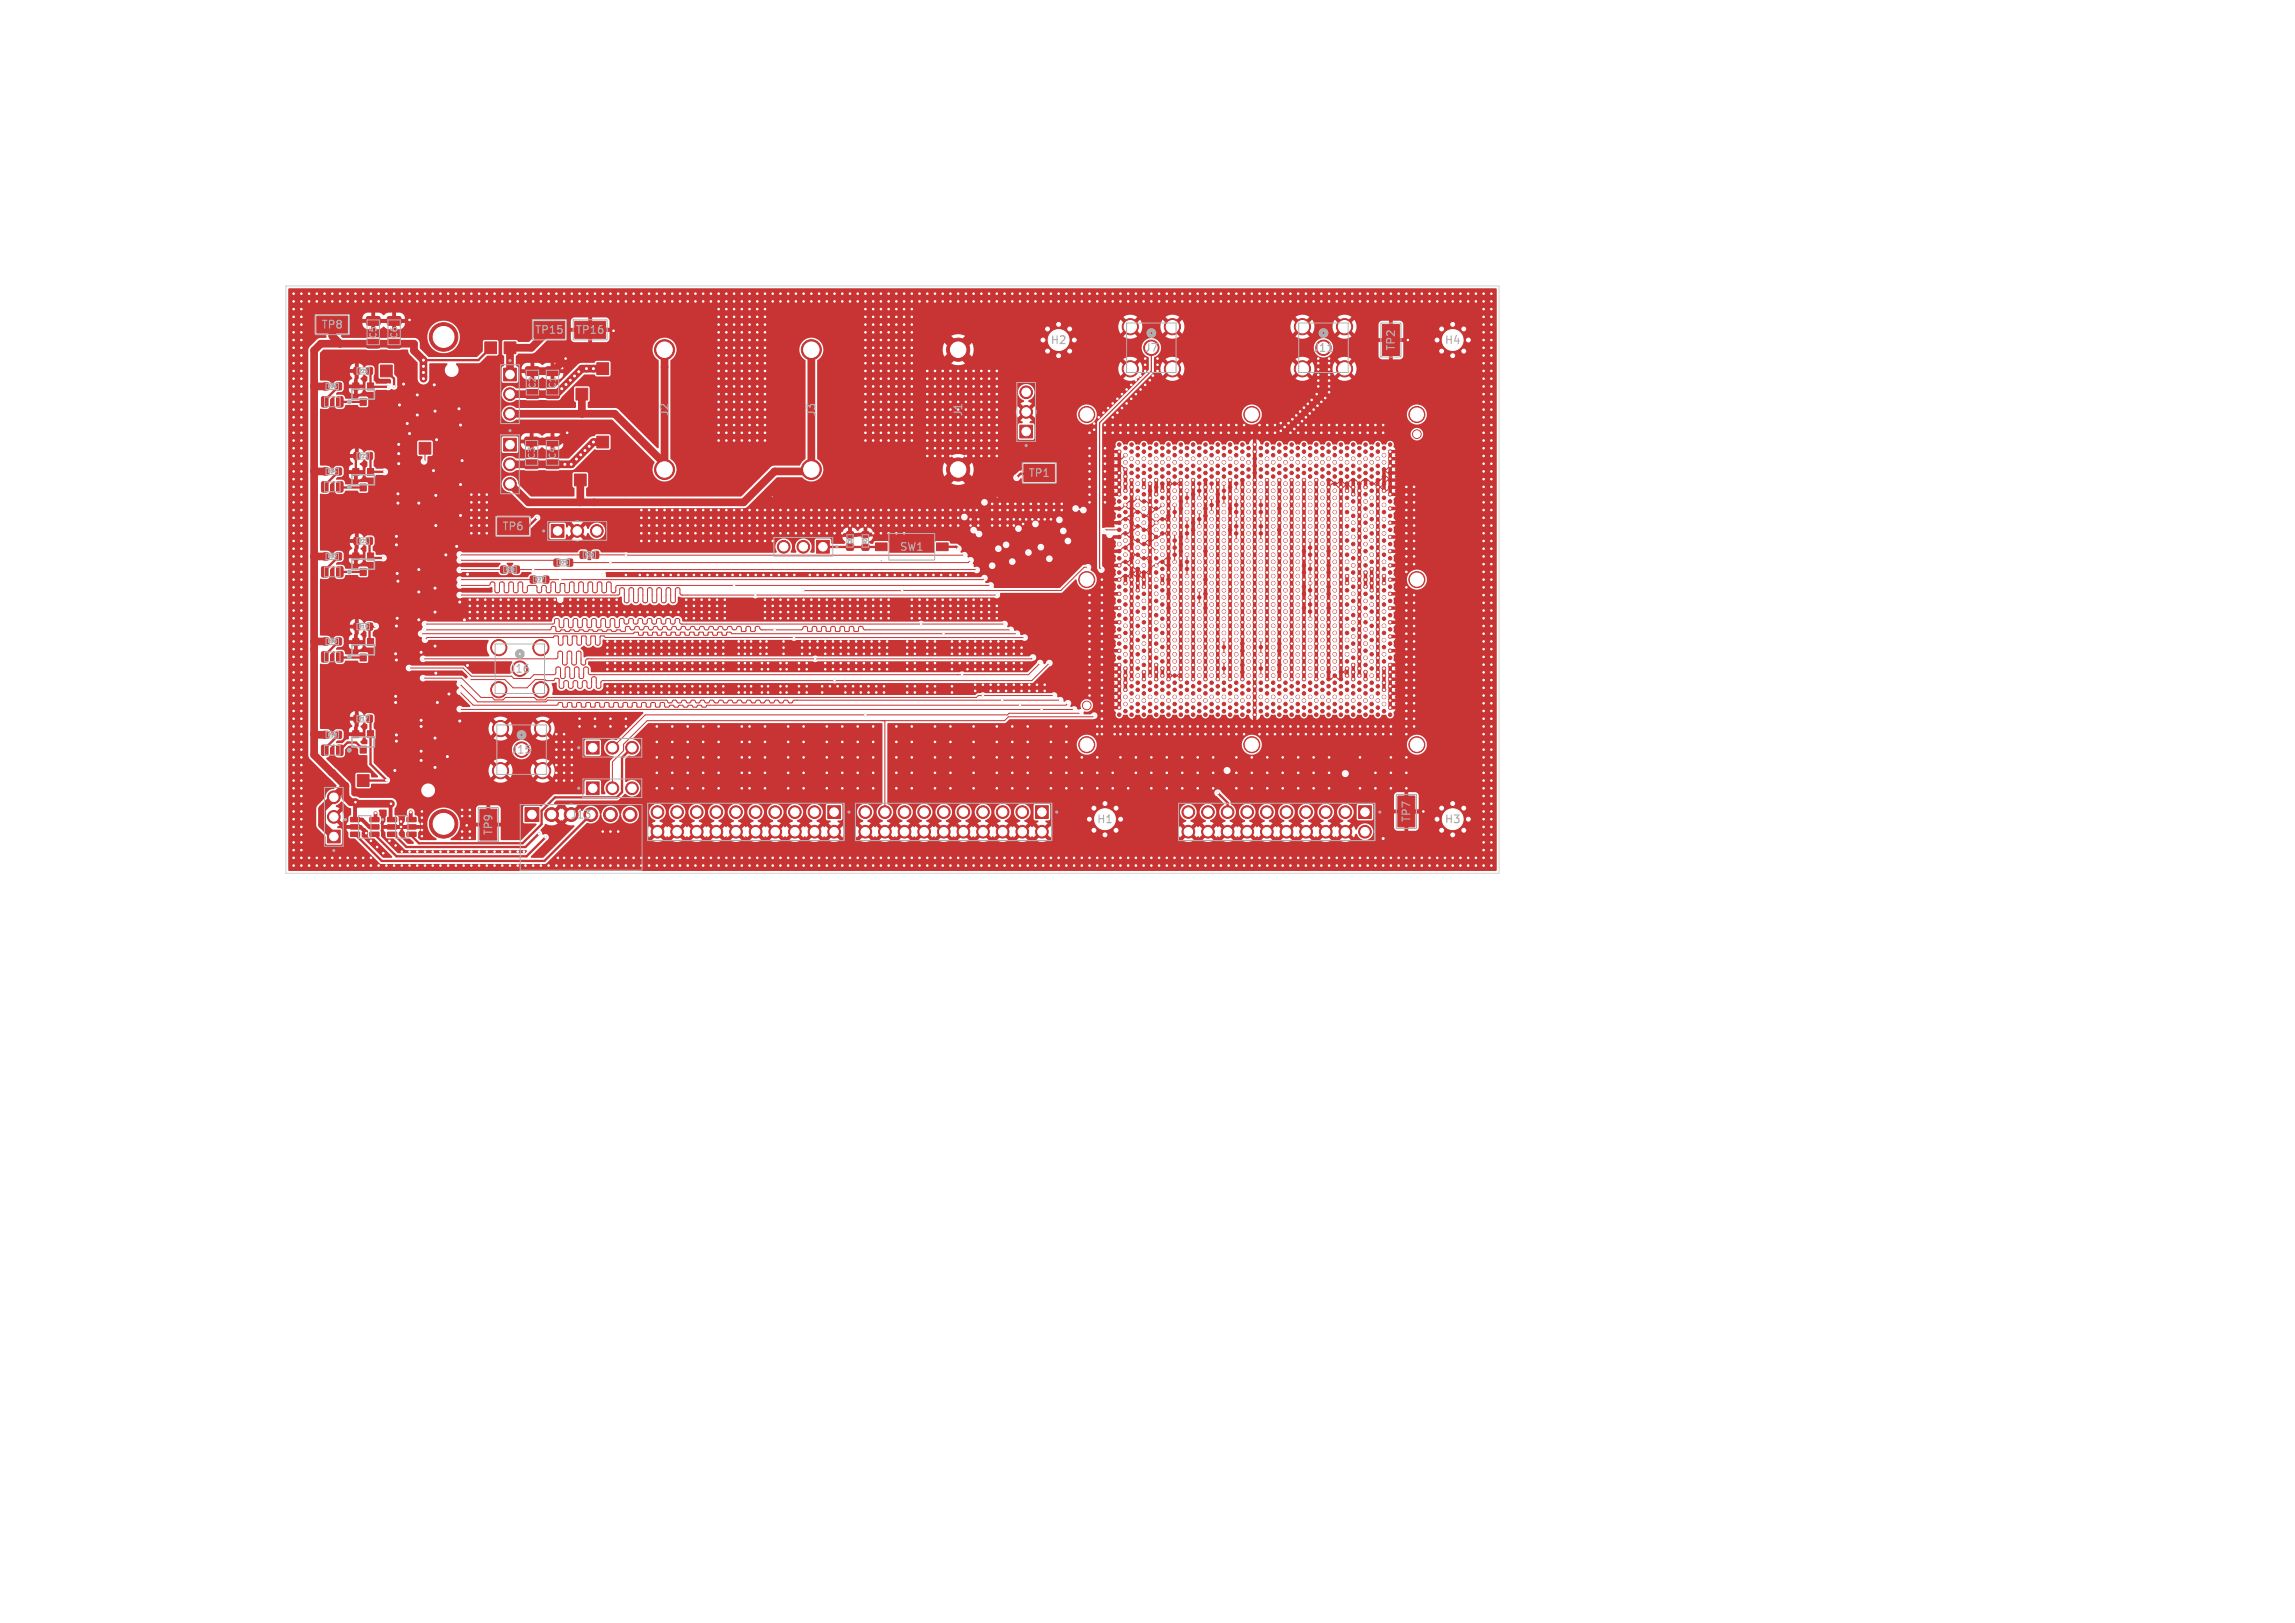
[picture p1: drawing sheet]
<svg xmlns="http://www.w3.org/2000/svg" width="297mm" height="210mm" viewBox="0 0 297 210" stroke-linecap="round" stroke-linejoin="round" font-family="sans-serif">
<defs><g id="words">
<g font-size="1.4" fill="#afafaf">
<text x="41.5" y="42.7">TP8</text>
<text x="69.1" y="43.4">TP15</text>
<text x="74.4" y="43.4">TP16</text>
<text x="135.9" y="44.7">H2</text>
<text x="148" y="45.7">J7</text>
<text x="169.8" y="45.7">J11</text>
<text x="180.7" y="45.5" transform="rotate(-90 180.7 45.5)">TP2</text>
<text x="186.9" y="44.7">H4</text>
<text x="86.7" y="54" transform="rotate(-90 86.7 54)">J2</text>
<text x="105.7" y="54" transform="rotate(-90 105.7 54)">J3</text>
<text x="124.7" y="54" transform="rotate(-90 124.7 54)">J1</text>
<text x="133" y="61.9">TP1</text>
<text x="64.9" y="68.8">TP6</text>
<text x="116.4" y="71.5">SW1</text>
<text x="65.8" y="87.3">J16</text>
<text x="66" y="97.7">J15</text>
<text x="73.7" y="106.1">J13</text>
<text x="141.9" y="106.7">H1</text>
<text x="182.7" y="106.5" transform="rotate(-90 182.7 106.5)">TP7</text>
<text x="186.9" y="106.7">H3</text>
<text x="63.9" y="108.2" transform="rotate(-90 63.9 108.2)">TP9</text>
</g>
<g font-size="1.1" fill="#afafaf">
<text x="48.9" y="43.9" transform="rotate(-90 48.9 43.9)">C5</text>
<text x="51.6" y="43.9" transform="rotate(-90 51.6 43.9)">C6</text>
<text x="69.5" y="50.4" transform="rotate(-90 69.5 50.4)">C2</text>
<text x="72.1" y="50.4" transform="rotate(-90 72.1 50.4)">C1</text>
<text x="69.4" y="59.5" transform="rotate(-90 69.4 59.5)">C3</text>
<text x="72.1" y="59.5" transform="rotate(-90 72.1 59.5)">C4</text>
</g>
<g font-size=".6" fill="#afafaf">
<text x="42.4" y="50.3">R26</text>
<text x="46.4" y="48.3">R25</text>
<text x="46.4" y="59.3">R23</text>
<text x="42.4" y="61.3">R24</text>
<text x="46.4" y="70.3">R21</text>
<text x="110.3" y="70.4" transform="rotate(-90 110.3 70.4)">C8</text>
<text x="112.3" y="70.4" transform="rotate(-90 112.3 70.4)">R2</text>
<text x="42.4" y="72.3">R22</text>
<text x="65.4" y="74">R28</text>
<text x="69.2" y="75.3">R27</text>
<text x="72.3" y="73.1">R29</text>
<text x="75.6" y="72.1">R30</text>
<text x="42.4" y="83.3">R20</text>
<text x="46.4" y="81.4">R19</text>
<text x="42.4" y="95.4">R18</text>
<text x="46.4" y="93.3">R17</text>
</g>
</g></defs>
<g fill="#c83434" stroke="#c83434" stroke-width=".13">
<path d="M47.5 47.6h.7v.8h-.7z"/>
<path d="M45.8 47.6h.7v.8h-.7z"/>
<path d="M64.4 67h4v2.2h-4z"/>
<path d="M134 104.3h1.7v1.6h-1.7z"/>
<path d="M47.5 44l.1-.1h1.4l.2 .3v.7l-.2 .1h-1.4l-.2-.2z"/>
<path d="M47.5 41l.1-.1 1.4 .1 .2 .2v.7l-.2 .2h-1.4l-.2-.2z"/>
<path d="M65.2 44.2h1.6v1.6h-1.6z"/>
<path d="M74.3 61.3h1.6v1.6h-1.6z"/>
<path d="M132.5 60.1h4v2.2h-4z"/>
<path d="M50.2 44l.1-.1h1.4l.2 .3v.7l-.3 .1h-1.3l-.2-.2z"/>
<path d="M50.2 41l.1-.1 1.4 .1 .2 .2v.7l-.3 .2h-1.3l-.2-.2z"/>
<path d="M76.8 71.4h.6v.8h-.6z"/>
<path d="M75.1 71.4h.7v.8h-.7z"/>
<path d="M46.2 100.2h1.6v1.6h-1.6z"/>
<path d="M109.6 70.4l.2-.1 .6 .1 .1 .2-.1 .6h-.2h-.6l-.1-.2z"/>
<path d="M109.6 68.8h.2h.6l.1 .2-.1 .6-.2 .1-.6-.1-.1-.2z"/>
<path d="M62.7 44.2h1.6v1.6h-1.6z"/>
<path d="M47.5 80.7h.7v.8h-.7z"/>
<path d="M45.8 80.7h.7v.8h-.7z"/>
<path d="M42.4 107.4h1.6v1.7h-1.6z"/>
<path d="M107.1 104.3h1.7v1.6h-1.7z"/>
<path d="M175.8 104.3h1.7v1.6h-1.7z"/>
<path d="M75.9 101.2h1.6v1.6h-1.6z"/>
<path d="M178.9 42h2.2v4h-2.2z"/>
<path d="M41.8 94.7h.7v.8h-.7z"/>
<path d="M43.5 94.7h.7v.8h-.7z"/>
<path d="M41.8 82.6h.7v.8h-.7z"/>
<path d="M43.5 82.6h.7v.8h-.7z"/>
<path d="M41.8 60.6h.7v.8h-.7z"/>
<path d="M43.5 60.6h.7v.8h-.7z"/>
<path d="M43.6 51.4l.6-.1 .2 .2v1l-.1 .2h-.5l-.2-.2z"/>
<path d="M41.7 51.4l.5-.1 .2 .2 .1 1-.2 .2h-.5l-.2-.2z"/>
<path d="M43.6 62.4l.6-.1 .2 .2v1l-.1 .2h-.5l-.2-.2z"/>
<path d="M41.7 62.4l.5-.1 .2 .2 .1 1-.2 .2h-.5l-.2-.2z"/>
<path d="M73.4 72.4h.7v.8h-.7z"/>
<path d="M71.7 72.4h.7v.8h-.7z"/>
<path d="M46.6 62.6h.8v.9h-.8z"/>
<path d="M47.6 60.6h.7v.9h-.7z"/>
<path d="M45.6 60.6h.8v.9h-.8z"/>
<path d="M74.4 41.6h4v2.2h-4z"/>
<path d="M50.2 105.8h1.1v.5h-1.1z"/>
<path d="M50.2 106.7h1.1v.5l-1.1 .1z"/>
<path d="M50.2 107.7h1.1v.5h-1.1z"/>
<path d="M52.7 107.7h1.1l.1 .5h-1.2z"/>
<path d="M52.7 106.7h1.1l.1 .5-1.2 .1z"/>
<path d="M52.7 105.8h1.1l.1 .5h-1.2z"/>
<path d="M47.5 92.6h.7v.8h-.7z"/>
<path d="M45.8 92.6h.7v.8h-.7z"/>
<path d="M77.2 56.4h1.6v1.6h-1.6z"/>
<path d="M46.6 73.6h.8v.8h-.8z"/>
<path d="M47.6 71.6h.7v.8h-.7z"/>
<path d="M45.6 71.6h.8v.8h-.8z"/>
<path d="M77.2 46.9h1.6v1.6h-1.6z"/>
<path d="M43.6 73.4l.6-.1 .2 .2v1l-.1 .2h-.5l-.2-.2z"/>
<path d="M41.7 73.4l.5-.1 .2 .2 .1 1-.2 .2h-.5l-.2-.2z"/>
<path d="M71.3 67.9h1.7v1.6h-1.7z"/>
<path d="M180.9 103h2.2v4h-2.2z"/>
<path d="M43.6 84.4l.6-.1 .2 .2v1l-.1 .2h-.5l-.2-.2z"/>
<path d="M41.7 84.4l.5-.1 .2 .2 .1 1-.2 .2h-.5l-.2-.2z"/>
<path d="M47.5 58.6h.7v.8h-.7z"/>
<path d="M45.8 58.6h.7v.8h-.7z"/>
<path d="M65.2 56.7h1.6v1.7h-1.6z"/>
<path d="M105.7 69.9h1.6v1.7h-1.6z"/>
<path d="M41.8 49.6h.7v.8h-.7z"/>
<path d="M43.5 49.6h.7v.8h-.7z"/>
<path d="M65.2 47.6h1.6v1.7h-1.6z"/>
<path d="M74.5 50.2h1.6v1.6h-1.6z"/>
<path d="M46.6 84.6h.8v.9h-.8z"/>
<path d="M47.6 82.6h.7v.9h-.7z"/>
<path d="M45.6 82.6h.8v.9h-.8z"/>
<path d="M47.5 69.6h.7v.8h-.7z"/>
<path d="M45.8 69.6h.7v.8h-.7z"/>
<path d="M111.6 70.5h.8v.7h-.8z"/>
<path d="M111.6 68.8h.8v.7h-.8z"/>
<path d="M70.7 50.5l.1-.1h1.4l.2 .2v.8l-.3 .2-1.3-.1-.2-.2z"/>
<path d="M70.7 47.5h.1h1.4l.2 .2v.7l-.3 .2h-1.3l-.2-.3z"/>
<path d="M68.1 50.5l.2-.1h1.3l.2 .2v.8l-.2 .2-1.4-.1-.2-.2z"/>
<path d="M68.1 47.5h.2h1.3l.2 .2v.7l-.2 .2h-1.4l-.2-.3z"/>
<path d="M43.6 96.5l.6-.1 .2 .1v1l-.1 .2-.5 .1-.2-.2z"/>
<path d="M41.7 96.5l.5-.1 .2 .1 .1 1-.2 .2-.5 .1-.2-.2z"/>
<path d="M75.9 95.9h1.6v1.7h-1.6z"/>
<path d="M67.9 104.5h1.8v1.8h-1.8z"/>
<path d="M46.6 51.6h.8v.8h-.8z"/>
<path d="M47.6 49.6h.7v.8h-.7z"/>
<path d="M45.6 49.6h.8v.8h-.8z"/>
<path d="M41.8 71.6h.7v.8h-.7z"/>
<path d="M43.5 71.6h.7v.8h-.7z"/>
<path d="M69.1 41.6h4v2.2h-4z"/>
<path d="M62.1 104.7h2.2v4h-2.2z"/>
<path d="M45.4 105.8h1.1v.5h-1.1z"/>
<path d="M45.4 106.7h1.1v.5l-1.1 .1z"/>
<path d="M45.4 107.7h1.1v.5h-1.1z"/>
<path d="M47.9 107.7h1.1l.1 .5h-1.2z"/>
<path d="M47.9 106.7h1.1l.1 .5-1.2 .1z"/>
<path d="M47.9 105.8h1.1l.1 .5h-1.2z"/>
<path d="M49.2 47.2h1.6v1.6h-1.6z"/>
<path d="M68 59.6l.1-.1h1.4l.2 .2v.8l-.3 .2-1.3-.1-.2-.2z"/>
<path d="M68 56.6h.1h1.4l.2 .2v.7l-.3 .2h-1.3l-.2-.3z"/>
<path d="M66.5 73.3h.7v.8h-.7z"/>
<path d="M64.8 73.3h.7v.8h-.7z"/>
<path d="M132 55h1.6v1.7h-1.6z"/>
<path d="M41 40.9h4v2.2h-4z"/>
<path d="M70.7 59.6l.1-.1h1.4l.2 .2v.8l-.3 .2-1.3-.1-.2-.2z"/>
<path d="M70.7 56.6h.1h1.4l.2 .2v.7l-.3 .2h-1.3l-.2-.3z"/>
<path d="M113.3 70.3h1.5v1h-1.5z"/>
<path d="M121.2 70.3h1.5v1h-1.5z"/>
<path d="M54.2 57.2h1.6v1.6h-1.6z"/>
<path d="M70.3 74.6h.7v.8h-.7z"/>
<path d="M68.7 74.6h.6v.8h-.6z"/>
<path d="M46.6 96.5h.8v.9h-.8z"/>
<path d="M47.6 94.5h.7v.9h-.7z"/>
<path d="M45.6 94.5h.8v.9h-.8z"/>
<circle cx="140.6" cy="53.6" r="1.04"/>
<circle cx="140.6" cy="75" r="1.04"/>
<circle cx="140.6" cy="91.3" r=".56"/>
<circle cx="140.6" cy="96.4" r="1.04"/>
<circle cx="162" cy="53.6" r="1.04"/>
<circle cx="162" cy="96.4" r="1.04"/>
<circle cx="183.4" cy="53.6" r="1.04"/>
<circle cx="183.4" cy="56.2" r=".56"/>
<circle cx="183.4" cy="75" r="1.04"/>
<circle cx="183.4" cy="96.4" r="1.04"/>
<circle cx="144.8" cy="57.5" r=".23"/>
<circle cx="146.4" cy="57.5" r=".23"/>
<circle cx="148" cy="57.5" r=".23"/>
<circle cx="149.6" cy="57.5" r=".23"/>
<circle cx="151.2" cy="57.5" r=".23"/>
<circle cx="152.8" cy="57.5" r=".23"/>
<circle cx="154.4" cy="57.5" r=".23"/>
<circle cx="156" cy="57.5" r=".23"/>
<circle cx="157.6" cy="57.5" r=".23"/>
<circle cx="159.2" cy="57.5" r=".23"/>
<circle cx="160.8" cy="57.5" r=".23"/>
<circle cx="162.4" cy="57.5" r=".23"/>
<circle cx="164" cy="57.5" r=".23"/>
<circle cx="165.6" cy="57.5" r=".23"/>
<circle cx="167.2" cy="57.5" r=".23"/>
<circle cx="168.7" cy="57.5" r=".23"/>
<circle cx="170.3" cy="57.5" r=".23"/>
<circle cx="171.9" cy="57.5" r=".23"/>
<circle cx="173.5" cy="57.5" r=".23"/>
<circle cx="175.1" cy="57.5" r=".23"/>
<circle cx="176.7" cy="57.5" r=".23"/>
<circle cx="178.3" cy="57.5" r=".23"/>
<circle cx="179.9" cy="57.5" r=".23"/>
<circle cx="144.8" cy="66.8" r=".23"/>
<circle cx="146.4" cy="66.8" r=".23"/>
<circle cx="148" cy="66.8" r=".23"/>
<circle cx="149.6" cy="66.8" r=".23"/>
<circle cx="151.2" cy="66.8" r=".23"/>
<circle cx="152.8" cy="66.8" r=".23"/>
<circle cx="154.4" cy="66.8" r=".23"/>
<circle cx="156" cy="66.8" r=".23"/>
<circle cx="157.6" cy="66.8" r=".23"/>
<circle cx="159.2" cy="66.8" r=".23"/>
<circle cx="160.8" cy="66.8" r=".23"/>
<circle cx="162.4" cy="66.8" r=".23"/>
<circle cx="164" cy="66.8" r=".23"/>
<circle cx="165.6" cy="66.8" r=".23"/>
<circle cx="167.2" cy="66.8" r=".23"/>
<circle cx="168.7" cy="66.8" r=".23"/>
<circle cx="170.3" cy="66.8" r=".23"/>
<circle cx="171.9" cy="66.8" r=".23"/>
<circle cx="173.5" cy="66.8" r=".23"/>
<circle cx="175.1" cy="66.8" r=".23"/>
<circle cx="176.7" cy="66.8" r=".23"/>
<circle cx="178.3" cy="66.8" r=".23"/>
<circle cx="179.9" cy="66.8" r=".23"/>
<circle cx="145.6" cy="67.2" r=".23"/>
<circle cx="147.2" cy="67.2" r=".23"/>
<circle cx="148.8" cy="67.2" r=".23"/>
<circle cx="150.4" cy="67.2" r=".23"/>
<circle cx="152" cy="67.2" r=".23"/>
<circle cx="153.6" cy="67.2" r=".23"/>
<circle cx="155.2" cy="67.2" r=".23"/>
<circle cx="156.8" cy="67.2" r=".23"/>
<circle cx="158.4" cy="67.2" r=".23"/>
<circle cx="160" cy="67.2" r=".23"/>
<circle cx="161.6" cy="67.2" r=".23"/>
<circle cx="163.2" cy="67.2" r=".23"/>
<circle cx="164.8" cy="67.2" r=".23"/>
<circle cx="166.4" cy="67.2" r=".23"/>
<circle cx="168" cy="67.2" r=".23"/>
<circle cx="169.5" cy="67.2" r=".23"/>
<circle cx="171.1" cy="67.2" r=".23"/>
<circle cx="172.7" cy="67.2" r=".23"/>
<circle cx="174.3" cy="67.2" r=".23"/>
<circle cx="175.9" cy="67.2" r=".23"/>
<circle cx="177.5" cy="67.2" r=".23"/>
<circle cx="179.1" cy="67.2" r=".23"/>
<circle cx="144.8" cy="67.6" r=".23"/>
<circle cx="146.4" cy="67.6" r=".23"/>
<circle cx="148" cy="67.6" r=".23"/>
<circle cx="149.6" cy="67.6" r=".23"/>
<circle cx="151.2" cy="67.6" r=".23"/>
<circle cx="152.8" cy="67.6" r=".23"/>
<circle cx="154.4" cy="67.6" r=".23"/>
<circle cx="156" cy="67.6" r=".23"/>
<circle cx="157.6" cy="67.6" r=".23"/>
<circle cx="159.2" cy="67.6" r=".23"/>
<circle cx="160.8" cy="67.6" r=".23"/>
<circle cx="162.4" cy="67.6" r=".23"/>
<circle cx="164" cy="67.6" r=".23"/>
<circle cx="165.6" cy="67.6" r=".23"/>
<circle cx="167.2" cy="67.6" r=".23"/>
<circle cx="168.7" cy="67.6" r=".23"/>
<circle cx="170.3" cy="67.6" r=".23"/>
<circle cx="171.9" cy="67.6" r=".23"/>
<circle cx="173.5" cy="67.6" r=".23"/>
<circle cx="175.1" cy="67.6" r=".23"/>
<circle cx="176.7" cy="67.6" r=".23"/>
<circle cx="178.3" cy="67.6" r=".23"/>
<circle cx="179.9" cy="67.6" r=".23"/>
<circle cx="145.6" cy="68.1" r=".23"/>
<circle cx="147.2" cy="68.1" r=".23"/>
<circle cx="148.8" cy="68.1" r=".23"/>
<circle cx="150.4" cy="68.1" r=".23"/>
<circle cx="152" cy="68.1" r=".23"/>
<circle cx="153.6" cy="68.1" r=".23"/>
<circle cx="155.2" cy="68.1" r=".23"/>
<circle cx="156.8" cy="68.1" r=".23"/>
<circle cx="158.4" cy="68.1" r=".23"/>
<circle cx="160" cy="68.1" r=".23"/>
<circle cx="161.6" cy="68.1" r=".23"/>
<circle cx="163.2" cy="68.1" r=".23"/>
<circle cx="164.8" cy="68.1" r=".23"/>
<circle cx="166.4" cy="68.1" r=".23"/>
<circle cx="168" cy="68.1" r=".23"/>
<circle cx="169.5" cy="68.1" r=".23"/>
<circle cx="171.1" cy="68.1" r=".23"/>
<circle cx="172.7" cy="68.1" r=".23"/>
<circle cx="174.3" cy="68.1" r=".23"/>
<circle cx="175.9" cy="68.1" r=".23"/>
<circle cx="177.5" cy="68.1" r=".23"/>
<circle cx="179.1" cy="68.1" r=".23"/>
<circle cx="144.8" cy="68.6" r=".23"/>
<circle cx="146.4" cy="68.6" r=".23"/>
<circle cx="148" cy="68.6" r=".23"/>
<circle cx="149.6" cy="68.6" r=".23"/>
<circle cx="151.2" cy="68.6" r=".23"/>
<circle cx="152.8" cy="68.6" r=".23"/>
<circle cx="154.4" cy="68.6" r=".23"/>
<circle cx="156" cy="68.6" r=".23"/>
<circle cx="157.6" cy="68.6" r=".23"/>
<circle cx="159.2" cy="68.6" r=".23"/>
<circle cx="160.8" cy="68.6" r=".23"/>
<circle cx="162.4" cy="68.6" r=".23"/>
<circle cx="164" cy="68.6" r=".23"/>
<circle cx="165.6" cy="68.6" r=".23"/>
<circle cx="167.2" cy="68.6" r=".23"/>
<circle cx="168.7" cy="68.6" r=".23"/>
<circle cx="170.3" cy="68.6" r=".23"/>
<circle cx="171.9" cy="68.6" r=".23"/>
<circle cx="173.5" cy="68.6" r=".23"/>
<circle cx="175.1" cy="68.6" r=".23"/>
<circle cx="176.7" cy="68.6" r=".23"/>
<circle cx="178.3" cy="68.6" r=".23"/>
<circle cx="179.9" cy="68.6" r=".23"/>
<circle cx="145.6" cy="69" r=".23"/>
<circle cx="147.2" cy="69" r=".23"/>
<circle cx="148.8" cy="69" r=".23"/>
<circle cx="150.4" cy="69" r=".23"/>
<circle cx="152" cy="69" r=".23"/>
<circle cx="153.6" cy="69" r=".23"/>
<circle cx="155.2" cy="69" r=".23"/>
<circle cx="156.8" cy="69" r=".23"/>
<circle cx="158.4" cy="69" r=".23"/>
<circle cx="160" cy="69" r=".23"/>
<circle cx="161.6" cy="69" r=".23"/>
<circle cx="163.2" cy="69" r=".23"/>
<circle cx="164.8" cy="69" r=".23"/>
<circle cx="166.4" cy="69" r=".23"/>
<circle cx="168" cy="69" r=".23"/>
<circle cx="169.5" cy="69" r=".23"/>
<circle cx="171.1" cy="69" r=".23"/>
<circle cx="172.7" cy="69" r=".23"/>
<circle cx="174.3" cy="69" r=".23"/>
<circle cx="175.9" cy="69" r=".23"/>
<circle cx="177.5" cy="69" r=".23"/>
<circle cx="179.1" cy="69" r=".23"/>
<circle cx="144.8" cy="69.5" r=".23"/>
<circle cx="146.4" cy="69.5" r=".23"/>
<circle cx="148" cy="69.5" r=".23"/>
<circle cx="149.6" cy="69.5" r=".23"/>
<circle cx="151.2" cy="69.5" r=".23"/>
<circle cx="152.8" cy="69.5" r=".23"/>
<circle cx="154.4" cy="69.5" r=".23"/>
<circle cx="156" cy="69.5" r=".23"/>
<circle cx="157.6" cy="69.5" r=".23"/>
<circle cx="159.2" cy="69.5" r=".23"/>
<circle cx="160.8" cy="69.5" r=".23"/>
<circle cx="162.4" cy="69.5" r=".23"/>
<circle cx="164" cy="69.5" r=".23"/>
<circle cx="165.6" cy="69.5" r=".23"/>
<circle cx="167.2" cy="69.5" r=".23"/>
<circle cx="168.7" cy="69.5" r=".23"/>
<circle cx="170.3" cy="69.5" r=".23"/>
<circle cx="171.9" cy="69.5" r=".23"/>
<circle cx="173.5" cy="69.5" r=".23"/>
<circle cx="175.1" cy="69.5" r=".23"/>
<circle cx="176.7" cy="69.5" r=".23"/>
<circle cx="178.3" cy="69.5" r=".23"/>
<circle cx="179.9" cy="69.5" r=".23"/>
<circle cx="145.6" cy="69.9" r=".23"/>
<circle cx="147.2" cy="69.9" r=".23"/>
<circle cx="148.8" cy="69.9" r=".23"/>
<circle cx="150.4" cy="69.9" r=".23"/>
<circle cx="152" cy="69.9" r=".23"/>
<circle cx="153.6" cy="69.9" r=".23"/>
<circle cx="155.2" cy="69.9" r=".23"/>
<circle cx="156.8" cy="69.9" r=".23"/>
<circle cx="158.4" cy="69.9" r=".23"/>
<circle cx="160" cy="69.9" r=".23"/>
<circle cx="161.6" cy="69.9" r=".23"/>
<circle cx="163.2" cy="69.9" r=".23"/>
<circle cx="164.8" cy="69.9" r=".23"/>
<circle cx="166.4" cy="69.9" r=".23"/>
<circle cx="168" cy="69.9" r=".23"/>
<circle cx="169.5" cy="69.9" r=".23"/>
<circle cx="171.1" cy="69.9" r=".23"/>
<circle cx="172.7" cy="69.9" r=".23"/>
<circle cx="174.3" cy="69.9" r=".23"/>
<circle cx="175.9" cy="69.9" r=".23"/>
<circle cx="177.5" cy="69.9" r=".23"/>
<circle cx="179.1" cy="69.9" r=".23"/>
<circle cx="144.8" cy="70.4" r=".23"/>
<circle cx="146.4" cy="70.4" r=".23"/>
<circle cx="148" cy="70.4" r=".23"/>
<circle cx="149.6" cy="70.4" r=".23"/>
<circle cx="151.2" cy="70.4" r=".23"/>
<circle cx="152.8" cy="70.4" r=".23"/>
<circle cx="154.4" cy="70.4" r=".23"/>
<circle cx="156" cy="70.4" r=".23"/>
<circle cx="157.6" cy="70.4" r=".23"/>
<circle cx="159.2" cy="70.4" r=".23"/>
<circle cx="160.8" cy="70.4" r=".23"/>
<circle cx="162.4" cy="70.4" r=".23"/>
<circle cx="164" cy="70.4" r=".23"/>
<circle cx="165.6" cy="70.4" r=".23"/>
<circle cx="167.2" cy="70.4" r=".23"/>
<circle cx="168.7" cy="70.4" r=".23"/>
<circle cx="170.3" cy="70.4" r=".23"/>
<circle cx="171.9" cy="70.4" r=".23"/>
<circle cx="173.5" cy="70.4" r=".23"/>
<circle cx="175.1" cy="70.4" r=".23"/>
<circle cx="176.7" cy="70.4" r=".23"/>
<circle cx="178.3" cy="70.4" r=".23"/>
<circle cx="179.9" cy="70.4" r=".23"/>
<circle cx="145.6" cy="70.9" r=".23"/>
<circle cx="147.2" cy="70.9" r=".23"/>
<circle cx="148.8" cy="70.9" r=".23"/>
<circle cx="150.4" cy="70.9" r=".23"/>
<circle cx="152" cy="70.9" r=".23"/>
<circle cx="153.6" cy="70.9" r=".23"/>
<circle cx="155.2" cy="70.9" r=".23"/>
<circle cx="156.8" cy="70.9" r=".23"/>
<circle cx="158.4" cy="70.9" r=".23"/>
<circle cx="160" cy="70.9" r=".23"/>
<circle cx="161.6" cy="70.9" r=".23"/>
<circle cx="163.2" cy="70.9" r=".23"/>
<circle cx="164.8" cy="70.9" r=".23"/>
<circle cx="166.4" cy="70.9" r=".23"/>
<circle cx="168" cy="70.9" r=".23"/>
<circle cx="169.5" cy="70.9" r=".23"/>
<circle cx="171.1" cy="70.9" r=".23"/>
<circle cx="172.7" cy="70.9" r=".23"/>
<circle cx="174.3" cy="70.9" r=".23"/>
<circle cx="175.9" cy="70.9" r=".23"/>
<circle cx="177.5" cy="70.9" r=".23"/>
<circle cx="179.1" cy="70.9" r=".23"/>
<circle cx="144.8" cy="71.3" r=".23"/>
<circle cx="146.4" cy="71.3" r=".23"/>
<circle cx="148" cy="71.3" r=".23"/>
<circle cx="149.6" cy="71.3" r=".23"/>
<circle cx="151.2" cy="71.3" r=".23"/>
<circle cx="152.8" cy="71.3" r=".23"/>
<circle cx="154.4" cy="71.3" r=".23"/>
<circle cx="156" cy="71.3" r=".23"/>
<circle cx="157.6" cy="71.3" r=".23"/>
<circle cx="159.2" cy="71.3" r=".23"/>
<circle cx="160.8" cy="71.3" r=".23"/>
<circle cx="162.4" cy="71.3" r=".23"/>
<circle cx="164" cy="71.3" r=".23"/>
<circle cx="165.6" cy="71.3" r=".23"/>
<circle cx="167.2" cy="71.3" r=".23"/>
<circle cx="168.7" cy="71.3" r=".23"/>
<circle cx="170.3" cy="71.3" r=".23"/>
<circle cx="171.9" cy="71.3" r=".23"/>
<circle cx="173.5" cy="71.3" r=".23"/>
<circle cx="175.1" cy="71.3" r=".23"/>
<circle cx="176.7" cy="71.3" r=".23"/>
<circle cx="178.3" cy="71.3" r=".23"/>
<circle cx="179.9" cy="71.3" r=".23"/>
<circle cx="145.6" cy="71.8" r=".23"/>
<circle cx="147.2" cy="71.8" r=".23"/>
<circle cx="148.8" cy="71.8" r=".23"/>
<circle cx="150.4" cy="71.8" r=".23"/>
<circle cx="152" cy="71.8" r=".23"/>
<circle cx="153.6" cy="71.8" r=".23"/>
<circle cx="155.2" cy="71.8" r=".23"/>
<circle cx="156.8" cy="71.8" r=".23"/>
<circle cx="158.4" cy="71.8" r=".23"/>
<circle cx="160" cy="71.8" r=".23"/>
<circle cx="161.6" cy="71.8" r=".23"/>
<circle cx="163.2" cy="71.8" r=".23"/>
<circle cx="164.8" cy="71.8" r=".23"/>
<circle cx="166.4" cy="71.8" r=".23"/>
<circle cx="168" cy="71.8" r=".23"/>
<circle cx="169.5" cy="71.8" r=".23"/>
<circle cx="171.1" cy="71.8" r=".23"/>
<circle cx="172.7" cy="71.8" r=".23"/>
<circle cx="174.3" cy="71.8" r=".23"/>
<circle cx="175.9" cy="71.8" r=".23"/>
<circle cx="177.5" cy="71.8" r=".23"/>
<circle cx="179.1" cy="71.8" r=".23"/>
<circle cx="144.8" cy="72.2" r=".23"/>
<circle cx="146.4" cy="72.2" r=".23"/>
<circle cx="148" cy="72.2" r=".23"/>
<circle cx="149.6" cy="72.2" r=".23"/>
<circle cx="151.2" cy="72.2" r=".23"/>
<circle cx="152.8" cy="72.2" r=".23"/>
<circle cx="154.4" cy="72.2" r=".23"/>
<circle cx="156" cy="72.2" r=".23"/>
<circle cx="157.6" cy="72.2" r=".23"/>
<circle cx="159.2" cy="72.2" r=".23"/>
<circle cx="160.8" cy="72.2" r=".23"/>
<circle cx="162.4" cy="72.2" r=".23"/>
<circle cx="164" cy="72.2" r=".23"/>
<circle cx="165.6" cy="72.2" r=".23"/>
<circle cx="167.2" cy="72.2" r=".23"/>
<circle cx="168.7" cy="72.2" r=".23"/>
<circle cx="170.3" cy="72.2" r=".23"/>
<circle cx="171.9" cy="72.2" r=".23"/>
<circle cx="173.5" cy="72.2" r=".23"/>
<circle cx="175.1" cy="72.2" r=".23"/>
<circle cx="176.7" cy="72.2" r=".23"/>
<circle cx="178.3" cy="72.2" r=".23"/>
<circle cx="179.9" cy="72.2" r=".23"/>
<circle cx="145.6" cy="72.7" r=".23"/>
<circle cx="147.2" cy="72.7" r=".23"/>
<circle cx="148.8" cy="72.7" r=".23"/>
<circle cx="150.4" cy="72.7" r=".23"/>
<circle cx="152" cy="72.7" r=".23"/>
<circle cx="153.6" cy="72.7" r=".23"/>
<circle cx="155.2" cy="72.7" r=".23"/>
<circle cx="156.8" cy="72.7" r=".23"/>
<circle cx="158.4" cy="72.7" r=".23"/>
<circle cx="160" cy="72.7" r=".23"/>
<circle cx="161.6" cy="72.7" r=".23"/>
<circle cx="163.2" cy="72.7" r=".23"/>
<circle cx="164.8" cy="72.7" r=".23"/>
<circle cx="166.4" cy="72.7" r=".23"/>
<circle cx="168" cy="72.7" r=".23"/>
<circle cx="169.5" cy="72.7" r=".23"/>
<circle cx="171.1" cy="72.7" r=".23"/>
<circle cx="172.7" cy="72.7" r=".23"/>
<circle cx="174.3" cy="72.7" r=".23"/>
<circle cx="175.9" cy="72.7" r=".23"/>
<circle cx="177.5" cy="72.7" r=".23"/>
<circle cx="179.1" cy="72.7" r=".23"/>
<circle cx="144.8" cy="73.2" r=".23"/>
<circle cx="146.4" cy="73.2" r=".23"/>
<circle cx="148" cy="73.2" r=".23"/>
<circle cx="149.6" cy="73.2" r=".23"/>
<circle cx="151.2" cy="73.2" r=".23"/>
<circle cx="152.8" cy="73.2" r=".23"/>
<circle cx="154.4" cy="73.2" r=".23"/>
<circle cx="156" cy="73.2" r=".23"/>
<circle cx="157.6" cy="73.2" r=".23"/>
<circle cx="159.2" cy="73.2" r=".23"/>
<circle cx="160.8" cy="73.2" r=".23"/>
<circle cx="162.4" cy="73.2" r=".23"/>
<circle cx="164" cy="73.2" r=".23"/>
<circle cx="165.6" cy="73.2" r=".23"/>
<circle cx="167.2" cy="73.2" r=".23"/>
<circle cx="168.7" cy="73.2" r=".23"/>
<circle cx="170.3" cy="73.2" r=".23"/>
<circle cx="171.9" cy="73.2" r=".23"/>
<circle cx="173.5" cy="73.2" r=".23"/>
<circle cx="175.1" cy="73.2" r=".23"/>
<circle cx="176.7" cy="73.2" r=".23"/>
<circle cx="178.3" cy="73.2" r=".23"/>
<circle cx="179.9" cy="73.2" r=".23"/>
<circle cx="145.6" cy="73.6" r=".23"/>
<circle cx="147.2" cy="73.6" r=".23"/>
<circle cx="148.8" cy="73.6" r=".23"/>
<circle cx="150.4" cy="73.6" r=".23"/>
<circle cx="152" cy="73.6" r=".23"/>
<circle cx="153.6" cy="73.6" r=".23"/>
<circle cx="155.2" cy="73.6" r=".23"/>
<circle cx="156.8" cy="73.6" r=".23"/>
<circle cx="158.4" cy="73.6" r=".23"/>
<circle cx="160" cy="73.6" r=".23"/>
<circle cx="161.6" cy="73.6" r=".23"/>
<circle cx="163.2" cy="73.6" r=".23"/>
<circle cx="164.8" cy="73.6" r=".23"/>
<circle cx="166.4" cy="73.6" r=".23"/>
<circle cx="168" cy="73.6" r=".23"/>
<circle cx="169.5" cy="73.6" r=".23"/>
<circle cx="171.1" cy="73.6" r=".23"/>
<circle cx="172.7" cy="73.6" r=".23"/>
<circle cx="174.3" cy="73.6" r=".23"/>
<circle cx="175.9" cy="73.6" r=".23"/>
<circle cx="177.5" cy="73.6" r=".23"/>
<circle cx="179.1" cy="73.6" r=".23"/>
<circle cx="144.8" cy="74.1" r=".23"/>
<circle cx="146.4" cy="74.1" r=".23"/>
<circle cx="148" cy="74.1" r=".23"/>
<circle cx="149.6" cy="74.1" r=".23"/>
<circle cx="151.2" cy="74.1" r=".23"/>
<circle cx="152.8" cy="74.1" r=".23"/>
<circle cx="154.4" cy="74.1" r=".23"/>
<circle cx="156" cy="74.1" r=".23"/>
<circle cx="157.6" cy="74.1" r=".23"/>
<circle cx="159.2" cy="74.1" r=".23"/>
<circle cx="160.8" cy="74.1" r=".23"/>
<circle cx="162.4" cy="74.1" r=".23"/>
<circle cx="164" cy="74.1" r=".23"/>
<circle cx="165.6" cy="74.1" r=".23"/>
<circle cx="167.2" cy="74.1" r=".23"/>
<circle cx="168.7" cy="74.1" r=".23"/>
<circle cx="170.3" cy="74.1" r=".23"/>
<circle cx="171.9" cy="74.1" r=".23"/>
<circle cx="173.5" cy="74.1" r=".23"/>
<circle cx="175.1" cy="74.1" r=".23"/>
<circle cx="176.7" cy="74.1" r=".23"/>
<circle cx="178.3" cy="74.1" r=".23"/>
<circle cx="179.9" cy="74.1" r=".23"/>
<circle cx="145.6" cy="74.5" r=".23"/>
<circle cx="147.2" cy="74.5" r=".23"/>
<circle cx="148.8" cy="74.5" r=".23"/>
<circle cx="150.4" cy="74.5" r=".23"/>
<circle cx="152" cy="74.5" r=".23"/>
<circle cx="153.6" cy="74.5" r=".23"/>
<circle cx="155.2" cy="74.5" r=".23"/>
<circle cx="156.8" cy="74.5" r=".23"/>
<circle cx="158.4" cy="74.5" r=".23"/>
<circle cx="160" cy="74.5" r=".23"/>
<circle cx="161.6" cy="74.5" r=".23"/>
<circle cx="163.2" cy="74.5" r=".23"/>
<circle cx="164.8" cy="74.5" r=".23"/>
<circle cx="166.4" cy="74.5" r=".23"/>
<circle cx="168" cy="74.5" r=".23"/>
<circle cx="169.5" cy="74.5" r=".23"/>
<circle cx="171.1" cy="74.5" r=".23"/>
<circle cx="172.7" cy="74.5" r=".23"/>
<circle cx="174.3" cy="74.5" r=".23"/>
<circle cx="175.9" cy="74.5" r=".23"/>
<circle cx="177.5" cy="74.5" r=".23"/>
<circle cx="179.1" cy="74.5" r=".23"/>
<circle cx="144.8" cy="75" r=".23"/>
<circle cx="146.4" cy="75" r=".23"/>
<circle cx="148" cy="75" r=".23"/>
<circle cx="149.6" cy="75" r=".23"/>
<circle cx="151.2" cy="75" r=".23"/>
<circle cx="152.8" cy="75" r=".23"/>
<circle cx="154.4" cy="75" r=".23"/>
<circle cx="156" cy="75" r=".23"/>
<circle cx="157.6" cy="75" r=".23"/>
<circle cx="159.2" cy="75" r=".23"/>
<circle cx="160.8" cy="75" r=".23"/>
<circle cx="162.4" cy="75" r=".23"/>
<circle cx="164" cy="75" r=".23"/>
<circle cx="165.6" cy="75" r=".23"/>
<circle cx="167.2" cy="75" r=".23"/>
<circle cx="168.7" cy="75" r=".23"/>
<circle cx="170.3" cy="75" r=".23"/>
<circle cx="171.9" cy="75" r=".23"/>
<circle cx="173.5" cy="75" r=".23"/>
<circle cx="175.1" cy="75" r=".23"/>
<circle cx="176.7" cy="75" r=".23"/>
<circle cx="178.3" cy="75" r=".23"/>
<circle cx="179.9" cy="75" r=".23"/>
<circle cx="145.6" cy="75.5" r=".23"/>
<circle cx="147.2" cy="75.5" r=".23"/>
<circle cx="148.8" cy="75.5" r=".23"/>
<circle cx="150.4" cy="75.5" r=".23"/>
<circle cx="152" cy="75.5" r=".23"/>
<circle cx="153.6" cy="75.5" r=".23"/>
<circle cx="155.2" cy="75.5" r=".23"/>
<circle cx="156.8" cy="75.5" r=".23"/>
<circle cx="158.4" cy="75.5" r=".23"/>
<circle cx="160" cy="75.5" r=".23"/>
<circle cx="161.6" cy="75.5" r=".23"/>
<circle cx="163.2" cy="75.5" r=".23"/>
<circle cx="164.8" cy="75.5" r=".23"/>
<circle cx="166.4" cy="75.5" r=".23"/>
<circle cx="168" cy="75.5" r=".23"/>
<circle cx="169.5" cy="75.5" r=".23"/>
<circle cx="171.1" cy="75.5" r=".23"/>
<circle cx="172.7" cy="75.5" r=".23"/>
<circle cx="174.3" cy="75.5" r=".23"/>
<circle cx="175.9" cy="75.5" r=".23"/>
<circle cx="177.5" cy="75.5" r=".23"/>
<circle cx="179.1" cy="75.5" r=".23"/>
<circle cx="145.6" cy="58" r=".23"/>
<circle cx="147.2" cy="58" r=".23"/>
<circle cx="148.8" cy="58" r=".23"/>
<circle cx="150.4" cy="58" r=".23"/>
<circle cx="152" cy="58" r=".23"/>
<circle cx="153.6" cy="58" r=".23"/>
<circle cx="155.2" cy="58" r=".23"/>
<circle cx="156.8" cy="58" r=".23"/>
<circle cx="158.4" cy="58" r=".23"/>
<circle cx="160" cy="58" r=".23"/>
<circle cx="161.6" cy="58" r=".23"/>
<circle cx="163.2" cy="58" r=".23"/>
<circle cx="164.8" cy="58" r=".23"/>
<circle cx="166.4" cy="58" r=".23"/>
<circle cx="168" cy="58" r=".23"/>
<circle cx="169.5" cy="58" r=".23"/>
<circle cx="171.1" cy="58" r=".23"/>
<circle cx="172.7" cy="58" r=".23"/>
<circle cx="174.3" cy="58" r=".23"/>
<circle cx="175.9" cy="58" r=".23"/>
<circle cx="177.5" cy="58" r=".23"/>
<circle cx="179.1" cy="58" r=".23"/>
<circle cx="144.8" cy="75.9" r=".23"/>
<circle cx="146.4" cy="75.9" r=".23"/>
<circle cx="148" cy="75.9" r=".23"/>
<circle cx="149.6" cy="75.9" r=".23"/>
<circle cx="151.2" cy="75.9" r=".23"/>
<circle cx="152.8" cy="75.9" r=".23"/>
<circle cx="154.4" cy="75.9" r=".23"/>
<circle cx="156" cy="75.9" r=".23"/>
<circle cx="157.6" cy="75.9" r=".23"/>
<circle cx="159.2" cy="75.9" r=".23"/>
<circle cx="160.8" cy="75.9" r=".23"/>
<circle cx="162.4" cy="75.9" r=".23"/>
<circle cx="164" cy="75.9" r=".23"/>
<circle cx="165.6" cy="75.9" r=".23"/>
<circle cx="167.2" cy="75.9" r=".23"/>
<circle cx="168.7" cy="75.9" r=".23"/>
<circle cx="170.3" cy="75.9" r=".23"/>
<circle cx="171.9" cy="75.9" r=".23"/>
<circle cx="173.5" cy="75.9" r=".23"/>
<circle cx="175.1" cy="75.9" r=".23"/>
<circle cx="176.7" cy="75.9" r=".23"/>
<circle cx="178.3" cy="75.9" r=".23"/>
<circle cx="179.9" cy="75.9" r=".23"/>
<circle cx="145.6" cy="76.4" r=".23"/>
<circle cx="147.2" cy="76.4" r=".23"/>
<circle cx="148.8" cy="76.4" r=".23"/>
<circle cx="150.4" cy="76.4" r=".23"/>
<circle cx="152" cy="76.4" r=".23"/>
<circle cx="153.6" cy="76.4" r=".23"/>
<circle cx="155.2" cy="76.4" r=".23"/>
<circle cx="156.8" cy="76.4" r=".23"/>
<circle cx="158.4" cy="76.4" r=".23"/>
<circle cx="160" cy="76.4" r=".23"/>
<circle cx="161.6" cy="76.4" r=".23"/>
<circle cx="163.2" cy="76.4" r=".23"/>
<circle cx="164.8" cy="76.4" r=".23"/>
<circle cx="166.4" cy="76.4" r=".23"/>
<circle cx="168" cy="76.4" r=".23"/>
<circle cx="169.5" cy="76.4" r=".23"/>
<circle cx="171.1" cy="76.4" r=".23"/>
<circle cx="172.7" cy="76.4" r=".23"/>
<circle cx="174.3" cy="76.4" r=".23"/>
<circle cx="175.9" cy="76.4" r=".23"/>
<circle cx="177.5" cy="76.4" r=".23"/>
<circle cx="179.1" cy="76.4" r=".23"/>
<circle cx="144.8" cy="76.8" r=".23"/>
<circle cx="146.4" cy="76.8" r=".23"/>
<circle cx="148" cy="76.8" r=".23"/>
<circle cx="149.6" cy="76.8" r=".23"/>
<circle cx="151.2" cy="76.8" r=".23"/>
<circle cx="152.8" cy="76.8" r=".23"/>
<circle cx="154.4" cy="76.8" r=".23"/>
<circle cx="156" cy="76.8" r=".23"/>
<circle cx="157.6" cy="76.8" r=".23"/>
<circle cx="159.2" cy="76.8" r=".23"/>
<circle cx="160.8" cy="76.8" r=".23"/>
<circle cx="162.4" cy="76.8" r=".23"/>
<circle cx="164" cy="76.8" r=".23"/>
<circle cx="165.6" cy="76.8" r=".23"/>
<circle cx="167.2" cy="76.8" r=".23"/>
<circle cx="168.7" cy="76.8" r=".23"/>
<circle cx="170.3" cy="76.8" r=".23"/>
<circle cx="171.9" cy="76.8" r=".23"/>
<circle cx="173.5" cy="76.8" r=".23"/>
<circle cx="175.1" cy="76.8" r=".23"/>
<circle cx="176.7" cy="76.8" r=".23"/>
<circle cx="178.3" cy="76.8" r=".23"/>
<circle cx="179.9" cy="76.8" r=".23"/>
<circle cx="145.6" cy="77.3" r=".23"/>
<circle cx="147.2" cy="77.3" r=".23"/>
<circle cx="148.8" cy="77.3" r=".23"/>
<circle cx="150.4" cy="77.3" r=".23"/>
<circle cx="152" cy="77.3" r=".23"/>
<circle cx="153.6" cy="77.3" r=".23"/>
<circle cx="155.2" cy="77.3" r=".23"/>
<circle cx="156.8" cy="77.3" r=".23"/>
<circle cx="158.4" cy="77.3" r=".23"/>
<circle cx="160" cy="77.3" r=".23"/>
<circle cx="161.6" cy="77.3" r=".23"/>
<circle cx="163.2" cy="77.3" r=".23"/>
<circle cx="164.8" cy="77.3" r=".23"/>
<circle cx="166.4" cy="77.3" r=".23"/>
<circle cx="168" cy="77.3" r=".23"/>
<circle cx="169.5" cy="77.3" r=".23"/>
<circle cx="171.1" cy="77.3" r=".23"/>
<circle cx="172.7" cy="77.3" r=".23"/>
<circle cx="174.3" cy="77.3" r=".23"/>
<circle cx="175.9" cy="77.3" r=".23"/>
<circle cx="177.5" cy="77.3" r=".23"/>
<circle cx="179.1" cy="77.3" r=".23"/>
<circle cx="144.8" cy="77.8" r=".23"/>
<circle cx="146.4" cy="77.8" r=".23"/>
<circle cx="148" cy="77.8" r=".23"/>
<circle cx="149.6" cy="77.8" r=".23"/>
<circle cx="151.2" cy="77.8" r=".23"/>
<circle cx="152.8" cy="77.8" r=".23"/>
<circle cx="154.4" cy="77.8" r=".23"/>
<circle cx="156" cy="77.8" r=".23"/>
<circle cx="157.6" cy="77.8" r=".23"/>
<circle cx="159.2" cy="77.8" r=".23"/>
<circle cx="160.8" cy="77.8" r=".23"/>
<circle cx="162.4" cy="77.8" r=".23"/>
<circle cx="164" cy="77.8" r=".23"/>
<circle cx="165.6" cy="77.8" r=".23"/>
<circle cx="167.2" cy="77.8" r=".23"/>
<circle cx="168.7" cy="77.8" r=".23"/>
<circle cx="170.3" cy="77.8" r=".23"/>
<circle cx="171.9" cy="77.8" r=".23"/>
<circle cx="173.5" cy="77.8" r=".23"/>
<circle cx="175.1" cy="77.8" r=".23"/>
<circle cx="176.7" cy="77.8" r=".23"/>
<circle cx="178.3" cy="77.8" r=".23"/>
<circle cx="179.9" cy="77.8" r=".23"/>
<circle cx="145.6" cy="78.2" r=".23"/>
<circle cx="147.2" cy="78.2" r=".23"/>
<circle cx="148.8" cy="78.2" r=".23"/>
<circle cx="150.4" cy="78.2" r=".23"/>
<circle cx="152" cy="78.2" r=".23"/>
<circle cx="153.6" cy="78.2" r=".23"/>
<circle cx="155.2" cy="78.2" r=".23"/>
<circle cx="156.8" cy="78.2" r=".23"/>
<circle cx="158.4" cy="78.2" r=".23"/>
<circle cx="160" cy="78.2" r=".23"/>
<circle cx="161.6" cy="78.2" r=".23"/>
<circle cx="163.2" cy="78.2" r=".23"/>
<circle cx="164.8" cy="78.2" r=".23"/>
<circle cx="166.4" cy="78.2" r=".23"/>
<circle cx="168" cy="78.2" r=".23"/>
<circle cx="169.5" cy="78.2" r=".23"/>
<circle cx="171.1" cy="78.2" r=".23"/>
<circle cx="172.7" cy="78.2" r=".23"/>
<circle cx="174.3" cy="78.2" r=".23"/>
<circle cx="175.9" cy="78.2" r=".23"/>
<circle cx="177.5" cy="78.2" r=".23"/>
<circle cx="179.1" cy="78.2" r=".23"/>
<circle cx="144.8" cy="78.7" r=".23"/>
<circle cx="146.4" cy="78.7" r=".23"/>
<circle cx="148" cy="78.7" r=".23"/>
<circle cx="149.6" cy="78.7" r=".23"/>
<circle cx="151.2" cy="78.7" r=".23"/>
<circle cx="152.8" cy="78.7" r=".23"/>
<circle cx="154.4" cy="78.7" r=".23"/>
<circle cx="156" cy="78.7" r=".23"/>
<circle cx="157.6" cy="78.7" r=".23"/>
<circle cx="159.2" cy="78.7" r=".23"/>
<circle cx="160.8" cy="78.7" r=".23"/>
<circle cx="162.4" cy="78.7" r=".23"/>
<circle cx="164" cy="78.7" r=".23"/>
<circle cx="165.6" cy="78.7" r=".23"/>
<circle cx="167.2" cy="78.7" r=".23"/>
<circle cx="168.7" cy="78.7" r=".23"/>
<circle cx="170.3" cy="78.7" r=".23"/>
<circle cx="171.9" cy="78.7" r=".23"/>
<circle cx="173.5" cy="78.7" r=".23"/>
<circle cx="175.1" cy="78.7" r=".23"/>
<circle cx="176.7" cy="78.7" r=".23"/>
<circle cx="178.3" cy="78.7" r=".23"/>
<circle cx="179.9" cy="78.7" r=".23"/>
<circle cx="145.6" cy="79.1" r=".23"/>
<circle cx="147.2" cy="79.1" r=".23"/>
<circle cx="148.8" cy="79.1" r=".23"/>
<circle cx="150.4" cy="79.1" r=".23"/>
<circle cx="152" cy="79.1" r=".23"/>
<circle cx="153.6" cy="79.1" r=".23"/>
<circle cx="155.2" cy="79.1" r=".23"/>
<circle cx="156.8" cy="79.1" r=".23"/>
<circle cx="158.4" cy="79.1" r=".23"/>
<circle cx="160" cy="79.1" r=".23"/>
<circle cx="161.6" cy="79.1" r=".23"/>
<circle cx="163.2" cy="79.1" r=".23"/>
<circle cx="164.8" cy="79.1" r=".23"/>
<circle cx="166.4" cy="79.1" r=".23"/>
<circle cx="168" cy="79.1" r=".23"/>
<circle cx="169.5" cy="79.1" r=".23"/>
<circle cx="171.1" cy="79.1" r=".23"/>
<circle cx="172.7" cy="79.1" r=".23"/>
<circle cx="174.3" cy="79.1" r=".23"/>
<circle cx="175.9" cy="79.1" r=".23"/>
<circle cx="177.5" cy="79.1" r=".23"/>
<circle cx="179.1" cy="79.1" r=".23"/>
<circle cx="144.8" cy="79.6" r=".23"/>
<circle cx="146.4" cy="79.6" r=".23"/>
<circle cx="148" cy="79.6" r=".23"/>
<circle cx="149.6" cy="79.6" r=".23"/>
<circle cx="151.2" cy="79.6" r=".23"/>
<circle cx="152.8" cy="79.6" r=".23"/>
<circle cx="154.4" cy="79.6" r=".23"/>
<circle cx="156" cy="79.6" r=".23"/>
<circle cx="157.6" cy="79.6" r=".23"/>
<circle cx="159.2" cy="79.6" r=".23"/>
<circle cx="160.8" cy="79.6" r=".23"/>
<circle cx="162.4" cy="79.6" r=".23"/>
<circle cx="164" cy="79.6" r=".23"/>
<circle cx="165.6" cy="79.6" r=".23"/>
<circle cx="167.2" cy="79.6" r=".23"/>
<circle cx="168.7" cy="79.6" r=".23"/>
<circle cx="170.3" cy="79.6" r=".23"/>
<circle cx="171.9" cy="79.6" r=".23"/>
<circle cx="173.5" cy="79.6" r=".23"/>
<circle cx="175.1" cy="79.6" r=".23"/>
<circle cx="176.7" cy="79.6" r=".23"/>
<circle cx="178.3" cy="79.6" r=".23"/>
<circle cx="179.9" cy="79.6" r=".23"/>
<circle cx="145.6" cy="80.1" r=".23"/>
<circle cx="147.2" cy="80.1" r=".23"/>
<circle cx="148.8" cy="80.1" r=".23"/>
<circle cx="150.4" cy="80.1" r=".23"/>
<circle cx="152" cy="80.1" r=".23"/>
<circle cx="153.6" cy="80.1" r=".23"/>
<circle cx="155.2" cy="80.1" r=".23"/>
<circle cx="156.8" cy="80.1" r=".23"/>
<circle cx="158.4" cy="80.1" r=".23"/>
<circle cx="160" cy="80.1" r=".23"/>
<circle cx="161.6" cy="80.1" r=".23"/>
<circle cx="163.2" cy="80.1" r=".23"/>
<circle cx="164.8" cy="80.1" r=".23"/>
<circle cx="166.4" cy="80.1" r=".23"/>
<circle cx="168" cy="80.1" r=".23"/>
<circle cx="169.5" cy="80.1" r=".23"/>
<circle cx="171.1" cy="80.1" r=".23"/>
<circle cx="172.7" cy="80.1" r=".23"/>
<circle cx="174.3" cy="80.1" r=".23"/>
<circle cx="175.9" cy="80.1" r=".23"/>
<circle cx="177.5" cy="80.1" r=".23"/>
<circle cx="179.1" cy="80.1" r=".23"/>
<circle cx="144.8" cy="80.5" r=".23"/>
<circle cx="146.4" cy="80.5" r=".23"/>
<circle cx="148" cy="80.5" r=".23"/>
<circle cx="149.6" cy="80.5" r=".23"/>
<circle cx="151.2" cy="80.5" r=".23"/>
<circle cx="152.8" cy="80.5" r=".23"/>
<circle cx="154.4" cy="80.5" r=".23"/>
<circle cx="156" cy="80.5" r=".23"/>
<circle cx="157.6" cy="80.5" r=".23"/>
<circle cx="159.2" cy="80.5" r=".23"/>
<circle cx="160.8" cy="80.5" r=".23"/>
<circle cx="162.4" cy="80.5" r=".23"/>
<circle cx="164" cy="80.5" r=".23"/>
<circle cx="165.6" cy="80.5" r=".23"/>
<circle cx="167.2" cy="80.5" r=".23"/>
<circle cx="168.7" cy="80.5" r=".23"/>
<circle cx="170.3" cy="80.5" r=".23"/>
<circle cx="171.9" cy="80.5" r=".23"/>
<circle cx="173.5" cy="80.5" r=".23"/>
<circle cx="175.1" cy="80.5" r=".23"/>
<circle cx="176.7" cy="80.5" r=".23"/>
<circle cx="178.3" cy="80.5" r=".23"/>
<circle cx="179.9" cy="80.5" r=".23"/>
<circle cx="145.6" cy="81" r=".23"/>
<circle cx="147.2" cy="81" r=".23"/>
<circle cx="148.8" cy="81" r=".23"/>
<circle cx="150.4" cy="81" r=".23"/>
<circle cx="152" cy="81" r=".23"/>
<circle cx="153.6" cy="81" r=".23"/>
<circle cx="155.2" cy="81" r=".23"/>
<circle cx="156.8" cy="81" r=".23"/>
<circle cx="158.4" cy="81" r=".23"/>
<circle cx="160" cy="81" r=".23"/>
<circle cx="161.6" cy="81" r=".23"/>
<circle cx="163.2" cy="81" r=".23"/>
<circle cx="164.8" cy="81" r=".23"/>
<circle cx="166.4" cy="81" r=".23"/>
<circle cx="168" cy="81" r=".23"/>
<circle cx="169.5" cy="81" r=".23"/>
<circle cx="171.1" cy="81" r=".23"/>
<circle cx="172.7" cy="81" r=".23"/>
<circle cx="174.3" cy="81" r=".23"/>
<circle cx="175.9" cy="81" r=".23"/>
<circle cx="177.5" cy="81" r=".23"/>
<circle cx="179.1" cy="81" r=".23"/>
<circle cx="144.8" cy="81.4" r=".23"/>
<circle cx="146.4" cy="81.4" r=".23"/>
<circle cx="148" cy="81.4" r=".23"/>
<circle cx="149.6" cy="81.4" r=".23"/>
<circle cx="151.2" cy="81.4" r=".23"/>
<circle cx="152.8" cy="81.4" r=".23"/>
<circle cx="154.4" cy="81.4" r=".23"/>
<circle cx="156" cy="81.4" r=".23"/>
<circle cx="157.6" cy="81.4" r=".23"/>
<circle cx="159.2" cy="81.4" r=".23"/>
<circle cx="160.8" cy="81.4" r=".23"/>
<circle cx="162.4" cy="81.4" r=".23"/>
<circle cx="164" cy="81.4" r=".23"/>
<circle cx="165.6" cy="81.4" r=".23"/>
<circle cx="167.2" cy="81.4" r=".23"/>
<circle cx="168.7" cy="81.4" r=".23"/>
<circle cx="170.3" cy="81.4" r=".23"/>
<circle cx="171.9" cy="81.4" r=".23"/>
<circle cx="173.5" cy="81.4" r=".23"/>
<circle cx="175.1" cy="81.4" r=".23"/>
<circle cx="176.7" cy="81.4" r=".23"/>
<circle cx="178.3" cy="81.4" r=".23"/>
<circle cx="179.9" cy="81.4" r=".23"/>
<circle cx="145.6" cy="81.9" r=".23"/>
<circle cx="147.2" cy="81.9" r=".23"/>
<circle cx="148.8" cy="81.9" r=".23"/>
<circle cx="150.4" cy="81.9" r=".23"/>
<circle cx="152" cy="81.9" r=".23"/>
<circle cx="153.6" cy="81.9" r=".23"/>
<circle cx="155.2" cy="81.9" r=".23"/>
<circle cx="156.8" cy="81.9" r=".23"/>
<circle cx="158.4" cy="81.9" r=".23"/>
<circle cx="160" cy="81.9" r=".23"/>
<circle cx="161.6" cy="81.9" r=".23"/>
<circle cx="163.2" cy="81.9" r=".23"/>
<circle cx="164.8" cy="81.9" r=".23"/>
<circle cx="166.4" cy="81.9" r=".23"/>
<circle cx="168" cy="81.9" r=".23"/>
<circle cx="169.5" cy="81.9" r=".23"/>
<circle cx="171.1" cy="81.9" r=".23"/>
<circle cx="172.7" cy="81.9" r=".23"/>
<circle cx="174.3" cy="81.9" r=".23"/>
<circle cx="175.9" cy="81.9" r=".23"/>
<circle cx="177.5" cy="81.9" r=".23"/>
<circle cx="179.1" cy="81.9" r=".23"/>
<circle cx="144.8" cy="82.4" r=".23"/>
<circle cx="146.4" cy="82.4" r=".23"/>
<circle cx="148" cy="82.4" r=".23"/>
<circle cx="149.6" cy="82.4" r=".23"/>
<circle cx="151.2" cy="82.4" r=".23"/>
<circle cx="152.8" cy="82.4" r=".23"/>
<circle cx="154.4" cy="82.4" r=".23"/>
<circle cx="156" cy="82.4" r=".23"/>
<circle cx="157.6" cy="82.4" r=".23"/>
<circle cx="159.2" cy="82.4" r=".23"/>
<circle cx="160.8" cy="82.4" r=".23"/>
<circle cx="162.4" cy="82.4" r=".23"/>
<circle cx="164" cy="82.4" r=".23"/>
<circle cx="165.6" cy="82.4" r=".23"/>
<circle cx="167.2" cy="82.4" r=".23"/>
<circle cx="168.7" cy="82.4" r=".23"/>
<circle cx="170.3" cy="82.4" r=".23"/>
<circle cx="171.9" cy="82.4" r=".23"/>
<circle cx="173.5" cy="82.4" r=".23"/>
<circle cx="175.1" cy="82.4" r=".23"/>
<circle cx="176.7" cy="82.4" r=".23"/>
<circle cx="178.3" cy="82.4" r=".23"/>
<circle cx="179.9" cy="82.4" r=".23"/>
<circle cx="145.6" cy="82.8" r=".23"/>
<circle cx="147.2" cy="82.8" r=".23"/>
<circle cx="148.8" cy="82.8" r=".23"/>
<circle cx="150.4" cy="82.8" r=".23"/>
<circle cx="152" cy="82.8" r=".23"/>
<circle cx="153.6" cy="82.8" r=".23"/>
<circle cx="155.2" cy="82.8" r=".23"/>
<circle cx="156.8" cy="82.8" r=".23"/>
<circle cx="158.4" cy="82.8" r=".23"/>
<circle cx="160" cy="82.8" r=".23"/>
<circle cx="161.6" cy="82.8" r=".23"/>
<circle cx="163.2" cy="82.8" r=".23"/>
<circle cx="164.8" cy="82.8" r=".23"/>
<circle cx="166.4" cy="82.8" r=".23"/>
<circle cx="168" cy="82.8" r=".23"/>
<circle cx="169.5" cy="82.8" r=".23"/>
<circle cx="171.1" cy="82.8" r=".23"/>
<circle cx="172.7" cy="82.8" r=".23"/>
<circle cx="174.3" cy="82.8" r=".23"/>
<circle cx="175.9" cy="82.8" r=".23"/>
<circle cx="177.5" cy="82.8" r=".23"/>
<circle cx="179.1" cy="82.8" r=".23"/>
<circle cx="144.8" cy="83.3" r=".23"/>
<circle cx="146.4" cy="83.3" r=".23"/>
<circle cx="148" cy="83.3" r=".23"/>
<circle cx="149.6" cy="83.3" r=".23"/>
<circle cx="151.2" cy="83.3" r=".23"/>
<circle cx="152.8" cy="83.3" r=".23"/>
<circle cx="154.4" cy="83.3" r=".23"/>
<circle cx="156" cy="83.3" r=".23"/>
<circle cx="157.6" cy="83.3" r=".23"/>
<circle cx="159.2" cy="83.3" r=".23"/>
<circle cx="160.8" cy="83.3" r=".23"/>
<circle cx="162.4" cy="83.3" r=".23"/>
<circle cx="164" cy="83.3" r=".23"/>
<circle cx="165.6" cy="83.3" r=".23"/>
<circle cx="167.2" cy="83.3" r=".23"/>
<circle cx="168.7" cy="83.3" r=".23"/>
<circle cx="170.3" cy="83.3" r=".23"/>
<circle cx="171.9" cy="83.3" r=".23"/>
<circle cx="173.5" cy="83.3" r=".23"/>
<circle cx="175.1" cy="83.3" r=".23"/>
<circle cx="176.7" cy="83.3" r=".23"/>
<circle cx="178.3" cy="83.3" r=".23"/>
<circle cx="179.9" cy="83.3" r=".23"/>
<circle cx="145.6" cy="83.7" r=".23"/>
<circle cx="147.2" cy="83.7" r=".23"/>
<circle cx="148.8" cy="83.7" r=".23"/>
<circle cx="150.4" cy="83.7" r=".23"/>
<circle cx="152" cy="83.7" r=".23"/>
<circle cx="153.6" cy="83.7" r=".23"/>
<circle cx="155.2" cy="83.7" r=".23"/>
<circle cx="156.8" cy="83.7" r=".23"/>
<circle cx="158.4" cy="83.7" r=".23"/>
<circle cx="160" cy="83.7" r=".23"/>
<circle cx="161.6" cy="83.7" r=".23"/>
<circle cx="163.2" cy="83.7" r=".23"/>
<circle cx="164.8" cy="83.7" r=".23"/>
<circle cx="166.4" cy="83.7" r=".23"/>
<circle cx="168" cy="83.7" r=".23"/>
<circle cx="169.5" cy="83.7" r=".23"/>
<circle cx="171.1" cy="83.7" r=".23"/>
<circle cx="172.7" cy="83.7" r=".23"/>
<circle cx="174.3" cy="83.7" r=".23"/>
<circle cx="175.9" cy="83.7" r=".23"/>
<circle cx="177.5" cy="83.7" r=".23"/>
<circle cx="179.1" cy="83.7" r=".23"/>
<circle cx="144.8" cy="84.2" r=".23"/>
<circle cx="146.4" cy="84.2" r=".23"/>
<circle cx="148" cy="84.2" r=".23"/>
<circle cx="149.6" cy="84.2" r=".23"/>
<circle cx="151.2" cy="84.2" r=".23"/>
<circle cx="152.8" cy="84.2" r=".23"/>
<circle cx="154.4" cy="84.2" r=".23"/>
<circle cx="156" cy="84.2" r=".23"/>
<circle cx="157.6" cy="84.2" r=".23"/>
<circle cx="159.2" cy="84.2" r=".23"/>
<circle cx="160.8" cy="84.2" r=".23"/>
<circle cx="162.4" cy="84.2" r=".23"/>
<circle cx="164" cy="84.2" r=".23"/>
<circle cx="165.6" cy="84.2" r=".23"/>
<circle cx="167.2" cy="84.2" r=".23"/>
<circle cx="168.7" cy="84.2" r=".23"/>
<circle cx="170.3" cy="84.2" r=".23"/>
<circle cx="171.9" cy="84.2" r=".23"/>
<circle cx="173.5" cy="84.2" r=".23"/>
<circle cx="175.1" cy="84.2" r=".23"/>
<circle cx="176.7" cy="84.2" r=".23"/>
<circle cx="178.3" cy="84.2" r=".23"/>
<circle cx="179.9" cy="84.2" r=".23"/>
<circle cx="145.6" cy="84.7" r=".23"/>
<circle cx="147.2" cy="84.7" r=".23"/>
<circle cx="148.8" cy="84.7" r=".23"/>
<circle cx="150.4" cy="84.7" r=".23"/>
<circle cx="152" cy="84.7" r=".23"/>
<circle cx="153.6" cy="84.7" r=".23"/>
<circle cx="155.2" cy="84.7" r=".23"/>
<circle cx="156.8" cy="84.7" r=".23"/>
<circle cx="158.4" cy="84.7" r=".23"/>
<circle cx="160" cy="84.7" r=".23"/>
<circle cx="161.6" cy="84.7" r=".23"/>
<circle cx="163.2" cy="84.7" r=".23"/>
<circle cx="164.8" cy="84.7" r=".23"/>
<circle cx="166.4" cy="84.7" r=".23"/>
<circle cx="168" cy="84.7" r=".23"/>
<circle cx="169.5" cy="84.7" r=".23"/>
<circle cx="171.1" cy="84.7" r=".23"/>
<circle cx="172.7" cy="84.7" r=".23"/>
<circle cx="174.3" cy="84.7" r=".23"/>
<circle cx="175.9" cy="84.7" r=".23"/>
<circle cx="177.5" cy="84.7" r=".23"/>
<circle cx="179.1" cy="84.7" r=".23"/>
<circle cx="144.8" cy="58.4" r=".23"/>
<circle cx="146.4" cy="58.4" r=".23"/>
<circle cx="148" cy="58.4" r=".23"/>
<circle cx="149.6" cy="58.4" r=".23"/>
<circle cx="151.2" cy="58.4" r=".23"/>
<circle cx="152.8" cy="58.4" r=".23"/>
<circle cx="154.4" cy="58.4" r=".23"/>
<circle cx="156" cy="58.4" r=".23"/>
<circle cx="157.6" cy="58.4" r=".23"/>
<circle cx="159.2" cy="58.4" r=".23"/>
<circle cx="160.8" cy="58.4" r=".23"/>
<circle cx="162.4" cy="58.4" r=".23"/>
<circle cx="164" cy="58.4" r=".23"/>
<circle cx="165.6" cy="58.4" r=".23"/>
<circle cx="167.2" cy="58.4" r=".23"/>
<circle cx="168.7" cy="58.4" r=".23"/>
<circle cx="170.3" cy="58.4" r=".23"/>
<circle cx="171.9" cy="58.4" r=".23"/>
<circle cx="173.5" cy="58.4" r=".23"/>
<circle cx="175.1" cy="58.4" r=".23"/>
<circle cx="176.7" cy="58.4" r=".23"/>
<circle cx="178.3" cy="58.4" r=".23"/>
<circle cx="179.9" cy="58.4" r=".23"/>
<circle cx="144.8" cy="85.1" r=".23"/>
<circle cx="146.4" cy="85.1" r=".23"/>
<circle cx="148" cy="85.1" r=".23"/>
<circle cx="149.6" cy="85.1" r=".23"/>
<circle cx="151.2" cy="85.1" r=".23"/>
<circle cx="152.8" cy="85.1" r=".23"/>
<circle cx="154.4" cy="85.1" r=".23"/>
<circle cx="156" cy="85.1" r=".23"/>
<circle cx="157.6" cy="85.1" r=".23"/>
<circle cx="159.2" cy="85.1" r=".23"/>
<circle cx="160.8" cy="85.1" r=".23"/>
<circle cx="162.4" cy="85.1" r=".23"/>
<circle cx="164" cy="85.1" r=".23"/>
<circle cx="165.6" cy="85.1" r=".23"/>
<circle cx="167.2" cy="85.1" r=".23"/>
<circle cx="168.7" cy="85.1" r=".23"/>
<circle cx="170.3" cy="85.1" r=".23"/>
<circle cx="171.9" cy="85.1" r=".23"/>
<circle cx="173.5" cy="85.1" r=".23"/>
<circle cx="175.1" cy="85.1" r=".23"/>
<circle cx="176.7" cy="85.1" r=".23"/>
<circle cx="178.3" cy="85.1" r=".23"/>
<circle cx="179.9" cy="85.1" r=".23"/>
<circle cx="145.6" cy="85.6" r=".23"/>
<circle cx="147.2" cy="85.6" r=".23"/>
<circle cx="148.8" cy="85.6" r=".23"/>
<circle cx="150.4" cy="85.6" r=".23"/>
<circle cx="152" cy="85.6" r=".23"/>
<circle cx="153.6" cy="85.6" r=".23"/>
<circle cx="155.2" cy="85.6" r=".23"/>
<circle cx="156.8" cy="85.6" r=".23"/>
<circle cx="158.4" cy="85.6" r=".23"/>
<circle cx="160" cy="85.6" r=".23"/>
<circle cx="161.6" cy="85.6" r=".23"/>
<circle cx="163.2" cy="85.6" r=".23"/>
<circle cx="164.8" cy="85.6" r=".23"/>
<circle cx="166.4" cy="85.6" r=".23"/>
<circle cx="168" cy="85.6" r=".23"/>
<circle cx="169.5" cy="85.6" r=".23"/>
<circle cx="171.1" cy="85.6" r=".23"/>
<circle cx="172.7" cy="85.6" r=".23"/>
<circle cx="174.3" cy="85.6" r=".23"/>
<circle cx="175.9" cy="85.6" r=".23"/>
<circle cx="177.5" cy="85.6" r=".23"/>
<circle cx="179.1" cy="85.6" r=".23"/>
<circle cx="144.8" cy="86" r=".23"/>
<circle cx="146.4" cy="86" r=".23"/>
<circle cx="148" cy="86" r=".23"/>
<circle cx="149.6" cy="86" r=".23"/>
<circle cx="151.2" cy="86" r=".23"/>
<circle cx="152.8" cy="86" r=".23"/>
<circle cx="154.4" cy="86" r=".23"/>
<circle cx="156" cy="86" r=".23"/>
<circle cx="157.6" cy="86" r=".23"/>
<circle cx="159.2" cy="86" r=".23"/>
<circle cx="160.8" cy="86" r=".23"/>
<circle cx="162.4" cy="86" r=".23"/>
<circle cx="164" cy="86" r=".23"/>
<circle cx="165.6" cy="86" r=".23"/>
<circle cx="167.2" cy="86" r=".23"/>
<circle cx="168.7" cy="86" r=".23"/>
<circle cx="170.3" cy="86" r=".23"/>
<circle cx="171.9" cy="86" r=".23"/>
<circle cx="173.5" cy="86" r=".23"/>
<circle cx="175.1" cy="86" r=".23"/>
<circle cx="176.7" cy="86" r=".23"/>
<circle cx="178.3" cy="86" r=".23"/>
<circle cx="179.9" cy="86" r=".23"/>
<circle cx="145.6" cy="86.5" r=".23"/>
<circle cx="147.2" cy="86.5" r=".23"/>
<circle cx="148.8" cy="86.5" r=".23"/>
<circle cx="150.4" cy="86.5" r=".23"/>
<circle cx="152" cy="86.5" r=".23"/>
<circle cx="153.6" cy="86.5" r=".23"/>
<circle cx="155.2" cy="86.5" r=".23"/>
<circle cx="156.8" cy="86.5" r=".23"/>
<circle cx="158.4" cy="86.5" r=".23"/>
<circle cx="160" cy="86.5" r=".23"/>
<circle cx="161.6" cy="86.5" r=".23"/>
<circle cx="163.2" cy="86.5" r=".23"/>
<circle cx="164.8" cy="86.5" r=".23"/>
<circle cx="166.4" cy="86.5" r=".23"/>
<circle cx="168" cy="86.5" r=".23"/>
<circle cx="169.5" cy="86.5" r=".23"/>
<circle cx="171.1" cy="86.5" r=".23"/>
<circle cx="172.7" cy="86.5" r=".23"/>
<circle cx="174.3" cy="86.5" r=".23"/>
<circle cx="175.9" cy="86.5" r=".23"/>
<circle cx="177.5" cy="86.5" r=".23"/>
<circle cx="179.1" cy="86.5" r=".23"/>
<circle cx="144.8" cy="87" r=".23"/>
<circle cx="146.4" cy="87" r=".23"/>
<circle cx="148" cy="87" r=".23"/>
<circle cx="149.6" cy="87" r=".23"/>
<circle cx="151.2" cy="87" r=".23"/>
<circle cx="152.8" cy="87" r=".23"/>
<circle cx="154.4" cy="87" r=".23"/>
<circle cx="156" cy="87" r=".23"/>
<circle cx="157.6" cy="87" r=".23"/>
<circle cx="159.2" cy="87" r=".23"/>
<circle cx="160.8" cy="87" r=".23"/>
<circle cx="162.4" cy="87" r=".23"/>
<circle cx="164" cy="87" r=".23"/>
<circle cx="165.6" cy="87" r=".23"/>
<circle cx="167.2" cy="87" r=".23"/>
<circle cx="168.7" cy="87" r=".23"/>
<circle cx="170.3" cy="87" r=".23"/>
<circle cx="171.9" cy="87" r=".23"/>
<circle cx="173.5" cy="87" r=".23"/>
<circle cx="175.1" cy="87" r=".23"/>
<circle cx="176.7" cy="87" r=".23"/>
<circle cx="178.3" cy="87" r=".23"/>
<circle cx="179.9" cy="87" r=".23"/>
<circle cx="145.6" cy="87.4" r=".23"/>
<circle cx="147.2" cy="87.4" r=".23"/>
<circle cx="148.8" cy="87.4" r=".23"/>
<circle cx="150.4" cy="87.4" r=".23"/>
<circle cx="152" cy="87.4" r=".23"/>
<circle cx="153.6" cy="87.4" r=".23"/>
<circle cx="155.2" cy="87.4" r=".23"/>
<circle cx="156.8" cy="87.4" r=".23"/>
<circle cx="158.4" cy="87.4" r=".23"/>
<circle cx="160" cy="87.4" r=".23"/>
<circle cx="161.6" cy="87.4" r=".23"/>
<circle cx="163.2" cy="87.4" r=".23"/>
<circle cx="164.8" cy="87.4" r=".23"/>
<circle cx="166.4" cy="87.4" r=".23"/>
<circle cx="168" cy="87.4" r=".23"/>
<circle cx="169.5" cy="87.4" r=".23"/>
<circle cx="171.1" cy="87.4" r=".23"/>
<circle cx="172.7" cy="87.4" r=".23"/>
<circle cx="174.3" cy="87.4" r=".23"/>
<circle cx="175.9" cy="87.4" r=".23"/>
<circle cx="177.5" cy="87.4" r=".23"/>
<circle cx="179.1" cy="87.4" r=".23"/>
<circle cx="144.8" cy="87.9" r=".23"/>
<circle cx="146.4" cy="87.9" r=".23"/>
<circle cx="148" cy="87.9" r=".23"/>
<circle cx="149.6" cy="87.9" r=".23"/>
<circle cx="151.2" cy="87.9" r=".23"/>
<circle cx="152.8" cy="87.9" r=".23"/>
<circle cx="154.4" cy="87.9" r=".23"/>
<circle cx="156" cy="87.9" r=".23"/>
<circle cx="157.6" cy="87.9" r=".23"/>
<circle cx="159.2" cy="87.9" r=".23"/>
<circle cx="160.8" cy="87.9" r=".23"/>
<circle cx="162.4" cy="87.9" r=".23"/>
<circle cx="164" cy="87.9" r=".23"/>
<circle cx="165.6" cy="87.9" r=".23"/>
<circle cx="167.2" cy="87.9" r=".23"/>
<circle cx="168.7" cy="87.9" r=".23"/>
<circle cx="170.3" cy="87.9" r=".23"/>
<circle cx="171.9" cy="87.9" r=".23"/>
<circle cx="173.5" cy="87.9" r=".23"/>
<circle cx="175.1" cy="87.9" r=".23"/>
<circle cx="176.7" cy="87.9" r=".23"/>
<circle cx="178.3" cy="87.9" r=".23"/>
<circle cx="179.9" cy="87.9" r=".23"/>
<circle cx="145.6" cy="88.3" r=".23"/>
<circle cx="147.2" cy="88.3" r=".23"/>
<circle cx="148.8" cy="88.3" r=".23"/>
<circle cx="150.4" cy="88.3" r=".23"/>
<circle cx="152" cy="88.3" r=".23"/>
<circle cx="153.6" cy="88.3" r=".23"/>
<circle cx="155.2" cy="88.3" r=".23"/>
<circle cx="156.8" cy="88.3" r=".23"/>
<circle cx="158.4" cy="88.3" r=".23"/>
<circle cx="160" cy="88.3" r=".23"/>
<circle cx="161.6" cy="88.3" r=".23"/>
<circle cx="163.2" cy="88.3" r=".23"/>
<circle cx="164.8" cy="88.3" r=".23"/>
<circle cx="166.4" cy="88.3" r=".23"/>
<circle cx="168" cy="88.3" r=".23"/>
<circle cx="169.5" cy="88.3" r=".23"/>
<circle cx="171.1" cy="88.3" r=".23"/>
<circle cx="172.7" cy="88.3" r=".23"/>
<circle cx="174.3" cy="88.3" r=".23"/>
<circle cx="175.9" cy="88.3" r=".23"/>
<circle cx="177.5" cy="88.3" r=".23"/>
<circle cx="179.1" cy="88.3" r=".23"/>
<circle cx="144.8" cy="88.8" r=".23"/>
<circle cx="146.4" cy="88.8" r=".23"/>
<circle cx="148" cy="88.8" r=".23"/>
<circle cx="149.6" cy="88.8" r=".23"/>
<circle cx="151.2" cy="88.8" r=".23"/>
<circle cx="152.8" cy="88.8" r=".23"/>
<circle cx="154.4" cy="88.8" r=".23"/>
<circle cx="156" cy="88.8" r=".23"/>
<circle cx="157.6" cy="88.8" r=".23"/>
<circle cx="159.2" cy="88.8" r=".23"/>
<circle cx="160.8" cy="88.8" r=".23"/>
<circle cx="162.4" cy="88.8" r=".23"/>
<circle cx="164" cy="88.8" r=".23"/>
<circle cx="165.6" cy="88.8" r=".23"/>
<circle cx="167.2" cy="88.8" r=".23"/>
<circle cx="168.7" cy="88.8" r=".23"/>
<circle cx="170.3" cy="88.8" r=".23"/>
<circle cx="171.9" cy="88.8" r=".23"/>
<circle cx="173.5" cy="88.8" r=".23"/>
<circle cx="175.1" cy="88.8" r=".23"/>
<circle cx="176.7" cy="88.8" r=".23"/>
<circle cx="178.3" cy="88.8" r=".23"/>
<circle cx="179.9" cy="88.8" r=".23"/>
<circle cx="145.6" cy="89.3" r=".23"/>
<circle cx="147.2" cy="89.3" r=".23"/>
<circle cx="148.8" cy="89.3" r=".23"/>
<circle cx="150.4" cy="89.3" r=".23"/>
<circle cx="152" cy="89.3" r=".23"/>
<circle cx="153.6" cy="89.3" r=".23"/>
<circle cx="155.2" cy="89.3" r=".23"/>
<circle cx="156.8" cy="89.3" r=".23"/>
<circle cx="158.4" cy="89.3" r=".23"/>
<circle cx="160" cy="89.3" r=".23"/>
<circle cx="161.6" cy="89.3" r=".23"/>
<circle cx="163.2" cy="89.3" r=".23"/>
<circle cx="164.8" cy="89.3" r=".23"/>
<circle cx="166.4" cy="89.3" r=".23"/>
<circle cx="168" cy="89.3" r=".23"/>
<circle cx="169.5" cy="89.3" r=".23"/>
<circle cx="171.1" cy="89.3" r=".23"/>
<circle cx="172.7" cy="89.3" r=".23"/>
<circle cx="174.3" cy="89.3" r=".23"/>
<circle cx="175.9" cy="89.3" r=".23"/>
<circle cx="177.5" cy="89.3" r=".23"/>
<circle cx="179.1" cy="89.3" r=".23"/>
<circle cx="144.8" cy="89.7" r=".23"/>
<circle cx="146.4" cy="89.7" r=".23"/>
<circle cx="148" cy="89.7" r=".23"/>
<circle cx="149.6" cy="89.7" r=".23"/>
<circle cx="151.2" cy="89.7" r=".23"/>
<circle cx="152.8" cy="89.7" r=".23"/>
<circle cx="154.4" cy="89.7" r=".23"/>
<circle cx="156" cy="89.7" r=".23"/>
<circle cx="157.6" cy="89.7" r=".23"/>
<circle cx="159.2" cy="89.7" r=".23"/>
<circle cx="160.8" cy="89.7" r=".23"/>
<circle cx="162.4" cy="89.7" r=".23"/>
<circle cx="164" cy="89.7" r=".23"/>
<circle cx="165.6" cy="89.7" r=".23"/>
<circle cx="167.2" cy="89.7" r=".23"/>
<circle cx="168.7" cy="89.7" r=".23"/>
<circle cx="170.3" cy="89.7" r=".23"/>
<circle cx="171.9" cy="89.7" r=".23"/>
<circle cx="173.5" cy="89.7" r=".23"/>
<circle cx="175.1" cy="89.7" r=".23"/>
<circle cx="176.7" cy="89.7" r=".23"/>
<circle cx="178.3" cy="89.7" r=".23"/>
<circle cx="179.9" cy="89.7" r=".23"/>
<circle cx="145.6" cy="90.2" r=".23"/>
<circle cx="147.2" cy="90.2" r=".23"/>
<circle cx="148.8" cy="90.2" r=".23"/>
<circle cx="150.4" cy="90.2" r=".23"/>
<circle cx="152" cy="90.2" r=".23"/>
<circle cx="153.6" cy="90.2" r=".23"/>
<circle cx="155.2" cy="90.2" r=".23"/>
<circle cx="156.8" cy="90.2" r=".23"/>
<circle cx="158.4" cy="90.2" r=".23"/>
<circle cx="160" cy="90.2" r=".23"/>
<circle cx="161.6" cy="90.2" r=".23"/>
<circle cx="163.2" cy="90.2" r=".23"/>
<circle cx="164.8" cy="90.2" r=".23"/>
<circle cx="166.4" cy="90.2" r=".23"/>
<circle cx="168" cy="90.2" r=".23"/>
<circle cx="169.5" cy="90.2" r=".23"/>
<circle cx="171.1" cy="90.2" r=".23"/>
<circle cx="172.7" cy="90.2" r=".23"/>
<circle cx="174.3" cy="90.2" r=".23"/>
<circle cx="175.9" cy="90.2" r=".23"/>
<circle cx="177.5" cy="90.2" r=".23"/>
<circle cx="179.1" cy="90.2" r=".23"/>
<circle cx="144.8" cy="90.6" r=".23"/>
<circle cx="146.4" cy="90.6" r=".23"/>
<circle cx="148" cy="90.6" r=".23"/>
<circle cx="149.6" cy="90.6" r=".23"/>
<circle cx="151.2" cy="90.6" r=".23"/>
<circle cx="152.8" cy="90.6" r=".23"/>
<circle cx="154.4" cy="90.6" r=".23"/>
<circle cx="156" cy="90.6" r=".23"/>
<circle cx="157.6" cy="90.6" r=".23"/>
<circle cx="159.2" cy="90.6" r=".23"/>
<circle cx="160.8" cy="90.6" r=".23"/>
<circle cx="162.4" cy="90.6" r=".23"/>
<circle cx="164" cy="90.6" r=".23"/>
<circle cx="165.6" cy="90.6" r=".23"/>
<circle cx="167.2" cy="90.6" r=".23"/>
<circle cx="168.7" cy="90.6" r=".23"/>
<circle cx="170.3" cy="90.6" r=".23"/>
<circle cx="171.9" cy="90.6" r=".23"/>
<circle cx="173.5" cy="90.6" r=".23"/>
<circle cx="175.1" cy="90.6" r=".23"/>
<circle cx="176.7" cy="90.6" r=".23"/>
<circle cx="178.3" cy="90.6" r=".23"/>
<circle cx="179.9" cy="90.6" r=".23"/>
<circle cx="145.6" cy="91.1" r=".23"/>
<circle cx="147.2" cy="91.1" r=".23"/>
<circle cx="148.8" cy="91.1" r=".23"/>
<circle cx="150.4" cy="91.1" r=".23"/>
<circle cx="152" cy="91.1" r=".23"/>
<circle cx="153.6" cy="91.1" r=".23"/>
<circle cx="155.2" cy="91.1" r=".23"/>
<circle cx="156.8" cy="91.1" r=".23"/>
<circle cx="158.4" cy="91.1" r=".23"/>
<circle cx="160" cy="91.1" r=".23"/>
<circle cx="161.6" cy="91.1" r=".23"/>
<circle cx="163.2" cy="91.1" r=".23"/>
<circle cx="164.8" cy="91.1" r=".23"/>
<circle cx="166.4" cy="91.1" r=".23"/>
<circle cx="168" cy="91.1" r=".23"/>
<circle cx="169.5" cy="91.1" r=".23"/>
<circle cx="171.1" cy="91.1" r=".23"/>
<circle cx="172.7" cy="91.1" r=".23"/>
<circle cx="174.3" cy="91.1" r=".23"/>
<circle cx="175.9" cy="91.1" r=".23"/>
<circle cx="177.5" cy="91.1" r=".23"/>
<circle cx="179.1" cy="91.1" r=".23"/>
<circle cx="144.8" cy="91.6" r=".23"/>
<circle cx="146.4" cy="91.6" r=".23"/>
<circle cx="148" cy="91.6" r=".23"/>
<circle cx="149.6" cy="91.6" r=".23"/>
<circle cx="151.2" cy="91.6" r=".23"/>
<circle cx="152.8" cy="91.6" r=".23"/>
<circle cx="154.4" cy="91.6" r=".23"/>
<circle cx="156" cy="91.6" r=".23"/>
<circle cx="157.6" cy="91.6" r=".23"/>
<circle cx="159.2" cy="91.6" r=".23"/>
<circle cx="160.8" cy="91.6" r=".23"/>
<circle cx="162.4" cy="91.6" r=".23"/>
<circle cx="164" cy="91.6" r=".23"/>
<circle cx="165.6" cy="91.6" r=".23"/>
<circle cx="167.2" cy="91.6" r=".23"/>
<circle cx="168.7" cy="91.6" r=".23"/>
<circle cx="170.3" cy="91.6" r=".23"/>
<circle cx="171.9" cy="91.6" r=".23"/>
<circle cx="173.5" cy="91.6" r=".23"/>
<circle cx="175.1" cy="91.6" r=".23"/>
<circle cx="176.7" cy="91.6" r=".23"/>
<circle cx="178.3" cy="91.6" r=".23"/>
<circle cx="179.9" cy="91.6" r=".23"/>
<circle cx="145.6" cy="92" r=".23"/>
<circle cx="147.2" cy="92" r=".23"/>
<circle cx="148.8" cy="92" r=".23"/>
<circle cx="150.4" cy="92" r=".23"/>
<circle cx="152" cy="92" r=".23"/>
<circle cx="153.6" cy="92" r=".23"/>
<circle cx="155.2" cy="92" r=".23"/>
<circle cx="156.8" cy="92" r=".23"/>
<circle cx="158.4" cy="92" r=".23"/>
<circle cx="160" cy="92" r=".23"/>
<circle cx="161.6" cy="92" r=".23"/>
<circle cx="163.2" cy="92" r=".23"/>
<circle cx="164.8" cy="92" r=".23"/>
<circle cx="166.4" cy="92" r=".23"/>
<circle cx="168" cy="92" r=".23"/>
<circle cx="169.5" cy="92" r=".23"/>
<circle cx="171.1" cy="92" r=".23"/>
<circle cx="172.7" cy="92" r=".23"/>
<circle cx="174.3" cy="92" r=".23"/>
<circle cx="175.9" cy="92" r=".23"/>
<circle cx="177.5" cy="92" r=".23"/>
<circle cx="179.1" cy="92" r=".23"/>
<circle cx="144.8" cy="92.5" r=".23"/>
<circle cx="146.4" cy="92.5" r=".23"/>
<circle cx="148" cy="92.5" r=".23"/>
<circle cx="149.6" cy="92.5" r=".23"/>
<circle cx="151.2" cy="92.5" r=".23"/>
<circle cx="152.8" cy="92.5" r=".23"/>
<circle cx="154.4" cy="92.5" r=".23"/>
<circle cx="156" cy="92.5" r=".23"/>
<circle cx="157.6" cy="92.5" r=".23"/>
<circle cx="159.2" cy="92.5" r=".23"/>
<circle cx="160.8" cy="92.5" r=".23"/>
<circle cx="162.4" cy="92.5" r=".23"/>
<circle cx="164" cy="92.5" r=".23"/>
<circle cx="165.6" cy="92.5" r=".23"/>
<circle cx="167.2" cy="92.5" r=".23"/>
<circle cx="168.7" cy="92.5" r=".23"/>
<circle cx="170.3" cy="92.5" r=".23"/>
<circle cx="171.9" cy="92.5" r=".23"/>
<circle cx="173.5" cy="92.5" r=".23"/>
<circle cx="175.1" cy="92.5" r=".23"/>
<circle cx="176.7" cy="92.5" r=".23"/>
<circle cx="178.3" cy="92.5" r=".23"/>
<circle cx="179.9" cy="92.5" r=".23"/>
<circle cx="145.6" cy="58.9" r=".23"/>
<circle cx="147.2" cy="58.9" r=".23"/>
<circle cx="148.8" cy="58.9" r=".23"/>
<circle cx="150.4" cy="58.9" r=".23"/>
<circle cx="152" cy="58.9" r=".23"/>
<circle cx="153.6" cy="58.9" r=".23"/>
<circle cx="155.2" cy="58.9" r=".23"/>
<circle cx="156.8" cy="58.9" r=".23"/>
<circle cx="158.4" cy="58.9" r=".23"/>
<circle cx="160" cy="58.9" r=".23"/>
<circle cx="161.6" cy="58.9" r=".23"/>
<circle cx="163.2" cy="58.9" r=".23"/>
<circle cx="164.8" cy="58.9" r=".23"/>
<circle cx="166.4" cy="58.9" r=".23"/>
<circle cx="168" cy="58.9" r=".23"/>
<circle cx="169.5" cy="58.9" r=".23"/>
<circle cx="171.1" cy="58.9" r=".23"/>
<circle cx="172.7" cy="58.9" r=".23"/>
<circle cx="174.3" cy="58.9" r=".23"/>
<circle cx="175.9" cy="58.9" r=".23"/>
<circle cx="177.5" cy="58.9" r=".23"/>
<circle cx="179.1" cy="58.9" r=".23"/>
<circle cx="144.8" cy="59.4" r=".23"/>
<circle cx="146.4" cy="59.4" r=".23"/>
<circle cx="148" cy="59.4" r=".23"/>
<circle cx="149.6" cy="59.4" r=".23"/>
<circle cx="151.2" cy="59.4" r=".23"/>
<circle cx="152.8" cy="59.4" r=".23"/>
<circle cx="154.4" cy="59.4" r=".23"/>
<circle cx="156" cy="59.4" r=".23"/>
<circle cx="157.6" cy="59.4" r=".23"/>
<circle cx="159.2" cy="59.4" r=".23"/>
<circle cx="160.8" cy="59.4" r=".23"/>
<circle cx="162.4" cy="59.4" r=".23"/>
<circle cx="164" cy="59.4" r=".23"/>
<circle cx="165.6" cy="59.4" r=".23"/>
<circle cx="167.2" cy="59.4" r=".23"/>
<circle cx="168.7" cy="59.4" r=".23"/>
<circle cx="170.3" cy="59.4" r=".23"/>
<circle cx="171.9" cy="59.4" r=".23"/>
<circle cx="173.5" cy="59.4" r=".23"/>
<circle cx="175.1" cy="59.4" r=".23"/>
<circle cx="176.7" cy="59.4" r=".23"/>
<circle cx="178.3" cy="59.4" r=".23"/>
<circle cx="179.9" cy="59.4" r=".23"/>
<circle cx="145.6" cy="59.8" r=".23"/>
<circle cx="147.2" cy="59.8" r=".23"/>
<circle cx="148.8" cy="59.8" r=".23"/>
<circle cx="150.4" cy="59.8" r=".23"/>
<circle cx="152" cy="59.8" r=".23"/>
<circle cx="153.6" cy="59.8" r=".23"/>
<circle cx="155.2" cy="59.8" r=".23"/>
<circle cx="156.8" cy="59.8" r=".23"/>
<circle cx="158.4" cy="59.8" r=".23"/>
<circle cx="160" cy="59.8" r=".23"/>
<circle cx="161.6" cy="59.8" r=".23"/>
<circle cx="163.2" cy="59.8" r=".23"/>
<circle cx="164.8" cy="59.8" r=".23"/>
<circle cx="166.4" cy="59.8" r=".23"/>
<circle cx="168" cy="59.8" r=".23"/>
<circle cx="169.5" cy="59.8" r=".23"/>
<circle cx="171.1" cy="59.8" r=".23"/>
<circle cx="172.7" cy="59.8" r=".23"/>
<circle cx="174.3" cy="59.8" r=".23"/>
<circle cx="175.9" cy="59.8" r=".23"/>
<circle cx="177.5" cy="59.8" r=".23"/>
<circle cx="179.1" cy="59.8" r=".23"/>
<circle cx="144.8" cy="60.3" r=".23"/>
<circle cx="146.4" cy="60.3" r=".23"/>
<circle cx="148" cy="60.3" r=".23"/>
<circle cx="149.6" cy="60.3" r=".23"/>
<circle cx="151.2" cy="60.3" r=".23"/>
<circle cx="152.8" cy="60.3" r=".23"/>
<circle cx="154.4" cy="60.3" r=".23"/>
<circle cx="156" cy="60.3" r=".23"/>
<circle cx="157.6" cy="60.3" r=".23"/>
<circle cx="159.2" cy="60.3" r=".23"/>
<circle cx="160.8" cy="60.3" r=".23"/>
<circle cx="162.4" cy="60.3" r=".23"/>
<circle cx="164" cy="60.3" r=".23"/>
<circle cx="165.6" cy="60.3" r=".23"/>
<circle cx="167.2" cy="60.3" r=".23"/>
<circle cx="168.7" cy="60.3" r=".23"/>
<circle cx="170.3" cy="60.3" r=".23"/>
<circle cx="171.9" cy="60.3" r=".23"/>
<circle cx="173.5" cy="60.3" r=".23"/>
<circle cx="175.1" cy="60.3" r=".23"/>
<circle cx="176.7" cy="60.3" r=".23"/>
<circle cx="178.3" cy="60.3" r=".23"/>
<circle cx="179.9" cy="60.3" r=".23"/>
<circle cx="145.6" cy="60.7" r=".23"/>
<circle cx="147.2" cy="60.7" r=".23"/>
<circle cx="148.8" cy="60.7" r=".23"/>
<circle cx="150.4" cy="60.7" r=".23"/>
<circle cx="152" cy="60.7" r=".23"/>
<circle cx="153.6" cy="60.7" r=".23"/>
<circle cx="155.2" cy="60.7" r=".23"/>
<circle cx="156.8" cy="60.7" r=".23"/>
<circle cx="158.4" cy="60.7" r=".23"/>
<circle cx="160" cy="60.7" r=".23"/>
<circle cx="161.6" cy="60.7" r=".23"/>
<circle cx="163.2" cy="60.7" r=".23"/>
<circle cx="164.8" cy="60.7" r=".23"/>
<circle cx="166.4" cy="60.7" r=".23"/>
<circle cx="168" cy="60.7" r=".23"/>
<circle cx="169.5" cy="60.7" r=".23"/>
<circle cx="171.1" cy="60.7" r=".23"/>
<circle cx="172.7" cy="60.7" r=".23"/>
<circle cx="174.3" cy="60.7" r=".23"/>
<circle cx="175.9" cy="60.7" r=".23"/>
<circle cx="177.5" cy="60.7" r=".23"/>
<circle cx="179.1" cy="60.7" r=".23"/>
<circle cx="144.8" cy="61.2" r=".23"/>
<circle cx="146.4" cy="61.2" r=".23"/>
<circle cx="148" cy="61.2" r=".23"/>
<circle cx="149.6" cy="61.2" r=".23"/>
<circle cx="151.2" cy="61.2" r=".23"/>
<circle cx="152.8" cy="61.2" r=".23"/>
<circle cx="154.4" cy="61.2" r=".23"/>
<circle cx="156" cy="61.2" r=".23"/>
<circle cx="157.6" cy="61.2" r=".23"/>
<circle cx="159.2" cy="61.2" r=".23"/>
<circle cx="160.8" cy="61.2" r=".23"/>
<circle cx="162.4" cy="61.2" r=".23"/>
<circle cx="164" cy="61.2" r=".23"/>
<circle cx="165.6" cy="61.2" r=".23"/>
<circle cx="167.2" cy="61.2" r=".23"/>
<circle cx="168.7" cy="61.2" r=".23"/>
<circle cx="170.3" cy="61.2" r=".23"/>
<circle cx="171.9" cy="61.2" r=".23"/>
<circle cx="173.5" cy="61.2" r=".23"/>
<circle cx="175.1" cy="61.2" r=".23"/>
<circle cx="176.7" cy="61.2" r=".23"/>
<circle cx="178.3" cy="61.2" r=".23"/>
<circle cx="179.9" cy="61.2" r=".23"/>
<circle cx="145.6" cy="61.7" r=".23"/>
<circle cx="147.2" cy="61.7" r=".23"/>
<circle cx="148.8" cy="61.7" r=".23"/>
<circle cx="150.4" cy="61.7" r=".23"/>
<circle cx="152" cy="61.7" r=".23"/>
<circle cx="153.6" cy="61.7" r=".23"/>
<circle cx="155.2" cy="61.7" r=".23"/>
<circle cx="156.8" cy="61.7" r=".23"/>
<circle cx="158.4" cy="61.7" r=".23"/>
<circle cx="160" cy="61.7" r=".23"/>
<circle cx="161.6" cy="61.7" r=".23"/>
<circle cx="163.2" cy="61.7" r=".23"/>
<circle cx="164.8" cy="61.7" r=".23"/>
<circle cx="166.4" cy="61.7" r=".23"/>
<circle cx="168" cy="61.7" r=".23"/>
<circle cx="169.5" cy="61.7" r=".23"/>
<circle cx="171.1" cy="61.7" r=".23"/>
<circle cx="172.7" cy="61.7" r=".23"/>
<circle cx="174.3" cy="61.7" r=".23"/>
<circle cx="175.9" cy="61.7" r=".23"/>
<circle cx="177.5" cy="61.7" r=".23"/>
<circle cx="179.1" cy="61.7" r=".23"/>
<circle cx="144.8" cy="62.1" r=".23"/>
<circle cx="146.4" cy="62.1" r=".23"/>
<circle cx="148" cy="62.1" r=".23"/>
<circle cx="149.6" cy="62.1" r=".23"/>
<circle cx="151.2" cy="62.1" r=".23"/>
<circle cx="152.8" cy="62.1" r=".23"/>
<circle cx="154.4" cy="62.1" r=".23"/>
<circle cx="156" cy="62.1" r=".23"/>
<circle cx="157.6" cy="62.1" r=".23"/>
<circle cx="159.2" cy="62.1" r=".23"/>
<circle cx="160.8" cy="62.1" r=".23"/>
<circle cx="162.4" cy="62.1" r=".23"/>
<circle cx="164" cy="62.1" r=".23"/>
<circle cx="165.6" cy="62.1" r=".23"/>
<circle cx="167.2" cy="62.1" r=".23"/>
<circle cx="168.7" cy="62.1" r=".23"/>
<circle cx="170.3" cy="62.1" r=".23"/>
<circle cx="171.9" cy="62.1" r=".23"/>
<circle cx="173.5" cy="62.1" r=".23"/>
<circle cx="175.1" cy="62.1" r=".23"/>
<circle cx="176.7" cy="62.1" r=".23"/>
<circle cx="178.3" cy="62.1" r=".23"/>
<circle cx="179.9" cy="62.1" r=".23"/>
<circle cx="145.6" cy="62.6" r=".23"/>
<circle cx="147.2" cy="62.6" r=".23"/>
<circle cx="148.8" cy="62.6" r=".23"/>
<circle cx="150.4" cy="62.6" r=".23"/>
<circle cx="152" cy="62.6" r=".23"/>
<circle cx="153.6" cy="62.6" r=".23"/>
<circle cx="155.2" cy="62.6" r=".23"/>
<circle cx="156.8" cy="62.6" r=".23"/>
<circle cx="158.4" cy="62.6" r=".23"/>
<circle cx="160" cy="62.6" r=".23"/>
<circle cx="161.6" cy="62.6" r=".23"/>
<circle cx="163.2" cy="62.6" r=".23"/>
<circle cx="164.8" cy="62.6" r=".23"/>
<circle cx="166.4" cy="62.6" r=".23"/>
<circle cx="168" cy="62.6" r=".23"/>
<circle cx="169.5" cy="62.6" r=".23"/>
<circle cx="171.1" cy="62.6" r=".23"/>
<circle cx="172.7" cy="62.6" r=".23"/>
<circle cx="174.3" cy="62.6" r=".23"/>
<circle cx="175.9" cy="62.6" r=".23"/>
<circle cx="177.5" cy="62.6" r=".23"/>
<circle cx="179.1" cy="62.6" r=".23"/>
<circle cx="144.8" cy="63" r=".23"/>
<circle cx="146.4" cy="63" r=".23"/>
<circle cx="148" cy="63" r=".23"/>
<circle cx="149.6" cy="63" r=".23"/>
<circle cx="151.2" cy="63" r=".23"/>
<circle cx="152.8" cy="63" r=".23"/>
<circle cx="154.4" cy="63" r=".23"/>
<circle cx="156" cy="63" r=".23"/>
<circle cx="157.6" cy="63" r=".23"/>
<circle cx="159.2" cy="63" r=".23"/>
<circle cx="160.8" cy="63" r=".23"/>
<circle cx="162.4" cy="63" r=".23"/>
<circle cx="164" cy="63" r=".23"/>
<circle cx="165.6" cy="63" r=".23"/>
<circle cx="167.2" cy="63" r=".23"/>
<circle cx="168.7" cy="63" r=".23"/>
<circle cx="170.3" cy="63" r=".23"/>
<circle cx="171.9" cy="63" r=".23"/>
<circle cx="173.5" cy="63" r=".23"/>
<circle cx="175.1" cy="63" r=".23"/>
<circle cx="176.7" cy="63" r=".23"/>
<circle cx="178.3" cy="63" r=".23"/>
<circle cx="179.9" cy="63" r=".23"/>
<circle cx="145.6" cy="63.5" r=".23"/>
<circle cx="147.2" cy="63.5" r=".23"/>
<circle cx="148.8" cy="63.5" r=".23"/>
<circle cx="150.4" cy="63.5" r=".23"/>
<circle cx="152" cy="63.5" r=".23"/>
<circle cx="153.6" cy="63.5" r=".23"/>
<circle cx="155.2" cy="63.5" r=".23"/>
<circle cx="156.8" cy="63.5" r=".23"/>
<circle cx="158.4" cy="63.5" r=".23"/>
<circle cx="160" cy="63.5" r=".23"/>
<circle cx="161.6" cy="63.5" r=".23"/>
<circle cx="163.2" cy="63.5" r=".23"/>
<circle cx="164.8" cy="63.5" r=".23"/>
<circle cx="166.4" cy="63.5" r=".23"/>
<circle cx="168" cy="63.5" r=".23"/>
<circle cx="169.5" cy="63.5" r=".23"/>
<circle cx="171.1" cy="63.5" r=".23"/>
<circle cx="172.7" cy="63.5" r=".23"/>
<circle cx="174.3" cy="63.5" r=".23"/>
<circle cx="175.9" cy="63.5" r=".23"/>
<circle cx="177.5" cy="63.5" r=".23"/>
<circle cx="179.1" cy="63.5" r=".23"/>
<circle cx="144.8" cy="64" r=".23"/>
<circle cx="146.4" cy="64" r=".23"/>
<circle cx="148" cy="64" r=".23"/>
<circle cx="149.6" cy="64" r=".23"/>
<circle cx="151.2" cy="64" r=".23"/>
<circle cx="152.8" cy="64" r=".23"/>
<circle cx="154.4" cy="64" r=".23"/>
<circle cx="156" cy="64" r=".23"/>
<circle cx="157.6" cy="64" r=".23"/>
<circle cx="159.2" cy="64" r=".23"/>
<circle cx="160.8" cy="64" r=".23"/>
<circle cx="162.4" cy="64" r=".23"/>
<circle cx="164" cy="64" r=".23"/>
<circle cx="165.6" cy="64" r=".23"/>
<circle cx="167.2" cy="64" r=".23"/>
<circle cx="168.7" cy="64" r=".23"/>
<circle cx="170.3" cy="64" r=".23"/>
<circle cx="171.9" cy="64" r=".23"/>
<circle cx="173.5" cy="64" r=".23"/>
<circle cx="175.1" cy="64" r=".23"/>
<circle cx="176.7" cy="64" r=".23"/>
<circle cx="178.3" cy="64" r=".23"/>
<circle cx="179.9" cy="64" r=".23"/>
<circle cx="145.6" cy="64.4" r=".23"/>
<circle cx="147.2" cy="64.4" r=".23"/>
<circle cx="148.8" cy="64.4" r=".23"/>
<circle cx="150.4" cy="64.4" r=".23"/>
<circle cx="152" cy="64.4" r=".23"/>
<circle cx="153.6" cy="64.4" r=".23"/>
<circle cx="155.2" cy="64.4" r=".23"/>
<circle cx="156.8" cy="64.4" r=".23"/>
<circle cx="158.4" cy="64.4" r=".23"/>
<circle cx="160" cy="64.4" r=".23"/>
<circle cx="161.6" cy="64.4" r=".23"/>
<circle cx="163.2" cy="64.4" r=".23"/>
<circle cx="164.8" cy="64.4" r=".23"/>
<circle cx="166.4" cy="64.4" r=".23"/>
<circle cx="168" cy="64.4" r=".23"/>
<circle cx="169.5" cy="64.4" r=".23"/>
<circle cx="171.1" cy="64.4" r=".23"/>
<circle cx="172.7" cy="64.4" r=".23"/>
<circle cx="174.3" cy="64.4" r=".23"/>
<circle cx="175.9" cy="64.4" r=".23"/>
<circle cx="177.5" cy="64.4" r=".23"/>
<circle cx="179.1" cy="64.4" r=".23"/>
<circle cx="144.8" cy="64.9" r=".23"/>
<circle cx="146.4" cy="64.9" r=".23"/>
<circle cx="148" cy="64.9" r=".23"/>
<circle cx="149.6" cy="64.9" r=".23"/>
<circle cx="151.2" cy="64.9" r=".23"/>
<circle cx="152.8" cy="64.9" r=".23"/>
<circle cx="154.4" cy="64.9" r=".23"/>
<circle cx="156" cy="64.9" r=".23"/>
<circle cx="157.6" cy="64.9" r=".23"/>
<circle cx="159.2" cy="64.9" r=".23"/>
<circle cx="160.8" cy="64.9" r=".23"/>
<circle cx="162.4" cy="64.9" r=".23"/>
<circle cx="164" cy="64.9" r=".23"/>
<circle cx="165.6" cy="64.9" r=".23"/>
<circle cx="167.2" cy="64.9" r=".23"/>
<circle cx="168.7" cy="64.9" r=".23"/>
<circle cx="170.3" cy="64.9" r=".23"/>
<circle cx="171.9" cy="64.9" r=".23"/>
<circle cx="173.5" cy="64.9" r=".23"/>
<circle cx="175.1" cy="64.9" r=".23"/>
<circle cx="176.7" cy="64.9" r=".23"/>
<circle cx="178.3" cy="64.9" r=".23"/>
<circle cx="179.9" cy="64.9" r=".23"/>
<circle cx="145.6" cy="65.3" r=".23"/>
<circle cx="147.2" cy="65.3" r=".23"/>
<circle cx="148.8" cy="65.3" r=".23"/>
<circle cx="150.4" cy="65.3" r=".23"/>
<circle cx="152" cy="65.3" r=".23"/>
<circle cx="153.6" cy="65.3" r=".23"/>
<circle cx="155.2" cy="65.3" r=".23"/>
<circle cx="156.8" cy="65.3" r=".23"/>
<circle cx="158.4" cy="65.3" r=".23"/>
<circle cx="160" cy="65.3" r=".23"/>
<circle cx="161.6" cy="65.3" r=".23"/>
<circle cx="163.2" cy="65.3" r=".23"/>
<circle cx="164.8" cy="65.3" r=".23"/>
<circle cx="166.4" cy="65.3" r=".23"/>
<circle cx="168" cy="65.3" r=".23"/>
<circle cx="169.5" cy="65.3" r=".23"/>
<circle cx="171.1" cy="65.3" r=".23"/>
<circle cx="172.7" cy="65.3" r=".23"/>
<circle cx="174.3" cy="65.3" r=".23"/>
<circle cx="175.9" cy="65.3" r=".23"/>
<circle cx="177.5" cy="65.3" r=".23"/>
<circle cx="179.1" cy="65.3" r=".23"/>
<circle cx="144.8" cy="65.8" r=".23"/>
<circle cx="146.4" cy="65.8" r=".23"/>
<circle cx="148" cy="65.8" r=".23"/>
<circle cx="149.6" cy="65.8" r=".23"/>
<circle cx="151.2" cy="65.8" r=".23"/>
<circle cx="152.8" cy="65.8" r=".23"/>
<circle cx="154.4" cy="65.8" r=".23"/>
<circle cx="156" cy="65.8" r=".23"/>
<circle cx="157.6" cy="65.8" r=".23"/>
<circle cx="159.2" cy="65.8" r=".23"/>
<circle cx="160.8" cy="65.8" r=".23"/>
<circle cx="162.4" cy="65.8" r=".23"/>
<circle cx="164" cy="65.8" r=".23"/>
<circle cx="165.6" cy="65.8" r=".23"/>
<circle cx="167.2" cy="65.8" r=".23"/>
<circle cx="168.7" cy="65.8" r=".23"/>
<circle cx="170.3" cy="65.8" r=".23"/>
<circle cx="171.9" cy="65.8" r=".23"/>
<circle cx="173.5" cy="65.8" r=".23"/>
<circle cx="175.1" cy="65.8" r=".23"/>
<circle cx="176.7" cy="65.8" r=".23"/>
<circle cx="178.3" cy="65.8" r=".23"/>
<circle cx="179.9" cy="65.8" r=".23"/>
<circle cx="145.6" cy="66.3" r=".23"/>
<circle cx="147.2" cy="66.3" r=".23"/>
<circle cx="148.8" cy="66.3" r=".23"/>
<circle cx="150.4" cy="66.3" r=".23"/>
<circle cx="152" cy="66.3" r=".23"/>
<circle cx="153.6" cy="66.3" r=".23"/>
<circle cx="155.2" cy="66.3" r=".23"/>
<circle cx="156.8" cy="66.3" r=".23"/>
<circle cx="158.4" cy="66.3" r=".23"/>
<circle cx="160" cy="66.3" r=".23"/>
<circle cx="161.6" cy="66.3" r=".23"/>
<circle cx="163.2" cy="66.3" r=".23"/>
<circle cx="164.8" cy="66.3" r=".23"/>
<circle cx="166.4" cy="66.3" r=".23"/>
<circle cx="168" cy="66.3" r=".23"/>
<circle cx="169.5" cy="66.3" r=".23"/>
<circle cx="171.1" cy="66.3" r=".23"/>
<circle cx="172.7" cy="66.3" r=".23"/>
<circle cx="174.3" cy="66.3" r=".23"/>
<circle cx="175.9" cy="66.3" r=".23"/>
<circle cx="177.5" cy="66.3" r=".23"/>
<circle cx="179.1" cy="66.3" r=".23"/>
<circle cx="134.8" cy="107.6" r=".82"/>
<circle cx="132.3" cy="105.1" r=".82"/>
<circle cx="132.3" cy="107.6" r=".82"/>
<circle cx="129.8" cy="105.1" r=".82"/>
<circle cx="129.8" cy="107.6" r=".82"/>
<circle cx="127.2" cy="105.1" r=".82"/>
<circle cx="127.2" cy="107.6" r=".82"/>
<circle cx="124.7" cy="105.1" r=".82"/>
<circle cx="124.7" cy="107.6" r=".82"/>
<circle cx="122.1" cy="105.1" r=".82"/>
<circle cx="122.1" cy="107.6" r=".82"/>
<circle cx="119.6" cy="105.1" r=".82"/>
<circle cx="119.6" cy="107.6" r=".82"/>
<circle cx="117.1" cy="105.1" r=".82"/>
<circle cx="117.1" cy="107.6" r=".82"/>
<circle cx="114.5" cy="105.1" r=".82"/>
<circle cx="114.5" cy="107.6" r=".82"/>
<circle cx="112" cy="105.1" r=".82"/>
<circle cx="112" cy="107.6" r=".82"/>
<circle cx="105" cy="60.7" r="1.3"/>
<circle cx="105" cy="45.2" r="1.3"/>
<circle cx="67.5" cy="97" r="1"/>
<circle cx="64.8" cy="94.3" r="1.05"/>
<circle cx="64.8" cy="99.7" r="1.05"/>
<circle cx="70.2" cy="94.3" r="1.05"/>
<circle cx="70.2" cy="99.7" r="1.05"/>
<circle cx="43.2" cy="105.7" r=".82"/>
<circle cx="43.2" cy="103.2" r=".82"/>
<circle cx="171.3" cy="45" r="1"/>
<circle cx="168.6" cy="42.3" r="1.05"/>
<circle cx="168.6" cy="47.7" r="1.05"/>
<circle cx="174" cy="42.3" r="1.05"/>
<circle cx="174" cy="47.7" r="1.05"/>
<circle cx="107.9" cy="107.6" r=".82"/>
<circle cx="105.4" cy="105.1" r=".82"/>
<circle cx="105.4" cy="107.6" r=".82"/>
<circle cx="102.9" cy="105.1" r=".82"/>
<circle cx="102.9" cy="107.6" r=".82"/>
<circle cx="100.3" cy="105.1" r=".82"/>
<circle cx="100.3" cy="107.6" r=".82"/>
<circle cx="97.8" cy="105.1" r=".82"/>
<circle cx="97.8" cy="107.6" r=".82"/>
<circle cx="95.2" cy="105.1" r=".82"/>
<circle cx="95.2" cy="107.6" r=".82"/>
<circle cx="92.7" cy="105.1" r=".82"/>
<circle cx="92.7" cy="107.6" r=".82"/>
<circle cx="90.2" cy="105.1" r=".82"/>
<circle cx="90.2" cy="107.6" r=".82"/>
<circle cx="87.6" cy="105.1" r=".82"/>
<circle cx="87.6" cy="107.6" r=".82"/>
<circle cx="85.1" cy="105.1" r=".82"/>
<circle cx="85.1" cy="107.6" r=".82"/>
<circle cx="176.6" cy="107.6" r=".82"/>
<circle cx="174.1" cy="105.1" r=".82"/>
<circle cx="174.1" cy="107.6" r=".82"/>
<circle cx="171.6" cy="105.1" r=".82"/>
<circle cx="171.6" cy="107.6" r=".82"/>
<circle cx="169" cy="105.1" r=".82"/>
<circle cx="169" cy="107.6" r=".82"/>
<circle cx="166.5" cy="105.1" r=".82"/>
<circle cx="166.5" cy="107.6" r=".82"/>
<circle cx="163.9" cy="105.1" r=".82"/>
<circle cx="163.9" cy="107.6" r=".82"/>
<circle cx="161.4" cy="105.1" r=".82"/>
<circle cx="161.4" cy="107.6" r=".82"/>
<circle cx="158.9" cy="105.1" r=".82"/>
<circle cx="158.9" cy="107.6" r=".82"/>
<circle cx="156.3" cy="105.1" r=".82"/>
<circle cx="156.3" cy="107.6" r=".82"/>
<circle cx="153.8" cy="105.1" r=".82"/>
<circle cx="153.8" cy="107.6" r=".82"/>
<circle cx="79.2" cy="102" r=".82"/>
<circle cx="81.8" cy="102" r=".82"/>
<circle cx="141" cy="106" r=".4"/>
<circle cx="141.6" cy="104.6" r=".4"/>
<circle cx="141.6" cy="107.4" r=".4"/>
<circle cx="143" cy="104" r=".4"/>
<circle cx="143" cy="106" r="2.7"/>
<circle cx="143" cy="108" r=".4"/>
<circle cx="144.4" cy="104.6" r=".4"/>
<circle cx="144.4" cy="107.4" r=".4"/>
<circle cx="145" cy="106" r=".4"/>
<circle cx="135" cy="44" r=".4"/>
<circle cx="135.6" cy="42.6" r=".4"/>
<circle cx="135.6" cy="45.4" r=".4"/>
<circle cx="137" cy="42" r=".4"/>
<circle cx="137" cy="44" r="2.7"/>
<circle cx="137" cy="46" r=".4"/>
<circle cx="138.4" cy="42.6" r=".4"/>
<circle cx="138.4" cy="45.4" r=".4"/>
<circle cx="139" cy="44" r=".4"/>
<circle cx="186" cy="44" r=".4"/>
<circle cx="186.6" cy="42.6" r=".4"/>
<circle cx="186.6" cy="45.4" r=".4"/>
<circle cx="188" cy="42" r=".4"/>
<circle cx="188" cy="44" r="2.7"/>
<circle cx="188" cy="46" r=".4"/>
<circle cx="189.4" cy="42.6" r=".4"/>
<circle cx="189.4" cy="45.4" r=".4"/>
<circle cx="190" cy="44" r=".4"/>
<circle cx="67.3" cy="86.5" r="1"/>
<circle cx="64.6" cy="83.8" r="1.05"/>
<circle cx="64.6" cy="89.2" r="1.05"/>
<circle cx="70" cy="83.8" r="1.05"/>
<circle cx="70" cy="89.2" r="1.05"/>
<circle cx="124" cy="60.7" r="1.5"/>
<circle cx="124" cy="45.2" r="1.5"/>
<circle cx="74.7" cy="68.7" r=".83"/>
<circle cx="77.2" cy="68.7" r=".83"/>
<circle cx="186" cy="106" r=".4"/>
<circle cx="186.6" cy="104.6" r=".4"/>
<circle cx="186.6" cy="107.4" r=".4"/>
<circle cx="188" cy="104" r=".4"/>
<circle cx="188" cy="106" r="2.7"/>
<circle cx="188" cy="108" r=".4"/>
<circle cx="189.4" cy="104.6" r=".4"/>
<circle cx="189.4" cy="107.4" r=".4"/>
<circle cx="190" cy="106" r=".4"/>
<circle cx="66" cy="60.1" r=".83"/>
<circle cx="66" cy="62.6" r=".83"/>
<circle cx="104" cy="70.7" r=".82"/>
<circle cx="101.4" cy="70.7" r=".82"/>
<circle cx="66" cy="51" r=".83"/>
<circle cx="66" cy="53.5" r=".83"/>
<circle cx="79.3" cy="96.7" r=".82"/>
<circle cx="81.8" cy="96.7" r=".82"/>
<circle cx="71.4" cy="105.4" r=".9"/>
<circle cx="73.9" cy="105.4" r=".9"/>
<circle cx="76.5" cy="105.4" r=".9"/>
<circle cx="79" cy="105.4" r=".9"/>
<circle cx="81.5" cy="105.4" r=".9"/>
<circle cx="86" cy="60.7" r="1.3"/>
<circle cx="86" cy="45.2" r="1.3"/>
<circle cx="132.8" cy="53.3" r=".82"/>
<circle cx="132.8" cy="50.8" r=".82"/>
<circle cx="149" cy="45" r="1"/>
<circle cx="146.3" cy="42.3" r="1.05"/>
<circle cx="146.3" cy="47.7" r="1.05"/>
<circle cx="151.7" cy="42.3" r="1.05"/>
<circle cx="151.7" cy="47.7" r="1.05"/>
<circle cx="57.4" cy="43.6" r="1.85"/>
<circle cx="57.4" cy="106.6" r="1.85"/>
</g>
<g fill="#ececec" stroke="#ececec" stroke-width=".13">
<circle cx="161.6" cy="69" r=".17"/>
<circle cx="169.5" cy="64.4" r=".17"/>
<circle cx="168" cy="84.7" r=".17"/>
<circle cx="168" cy="66.3" r=".17"/>
<circle cx="155.2" cy="65.3" r=".17"/>
<circle cx="158.4" cy="67.2" r=".17"/>
<circle cx="168" cy="62.6" r=".17"/>
<circle cx="171.1" cy="82.8" r=".17"/>
<circle cx="169.5" cy="83.7" r=".17"/>
<circle cx="158.4" cy="69" r=".17"/>
<circle cx="158.4" cy="85.6" r=".17"/>
<circle cx="164.8" cy="85.6" r=".17"/>
<circle cx="171.1" cy="80.1" r=".17"/>
<circle cx="168" cy="79.1" r=".17"/>
<circle cx="131.6" cy="61.8" r=".2"/>
<circle cx="168" cy="73.6" r=".17"/>
<circle cx="158.4" cy="76.4" r=".17"/>
<circle cx="158.4" cy="73.6" r=".17"/>
<circle cx="75.9" cy="47.7" r=".2"/>
<circle cx="160" cy="83.7" r=".17"/>
<circle cx="169.5" cy="85.6" r=".17"/>
<circle cx="171.1" cy="78.2" r=".17"/>
<circle cx="153.6" cy="81" r=".17"/>
<circle cx="160" cy="81" r=".17"/>
<circle cx="163.2" cy="64.4" r=".17"/>
<circle cx="160" cy="70.9" r=".17"/>
<circle cx="169.5" cy="75.5" r=".17"/>
<circle cx="158.4" cy="70.9" r=".17"/>
<circle cx="73.2" cy="49.8" r=".2"/>
<circle cx="156.8" cy="79.1" r=".17"/>
<circle cx="74.9" cy="48.1" r=".2"/>
<circle cx="168" cy="80.1" r=".17"/>
<circle cx="168" cy="78.2" r=".17"/>
<circle cx="161.6" cy="85.6" r=".17"/>
<circle cx="164.8" cy="73.6" r=".17"/>
<circle cx="156.8" cy="84.7" r=".17"/>
<circle cx="169.5" cy="69.9" r=".17"/>
<circle cx="153.6" cy="83.7" r=".17"/>
<circle cx="168" cy="75.5" r=".17"/>
<circle cx="156.8" cy="81" r=".17"/>
<circle cx="160" cy="81.9" r=".17"/>
<circle cx="163.2" cy="77.3" r=".17"/>
<circle cx="169.5" cy="87.4" r=".17"/>
<circle cx="166.4" cy="65.3" r=".17"/>
<circle cx="166.4" cy="85.6" r=".17"/>
<circle cx="166.4" cy="83.7" r=".17"/>
<circle cx="164.8" cy="78.2" r=".17"/>
<circle cx="158.4" cy="80.1" r=".17"/>
<circle cx="164.8" cy="65.3" r=".17"/>
<circle cx="153.6" cy="78.2" r=".17"/>
<circle cx="169.5" cy="65.3" r=".17"/>
<circle cx="163.2" cy="78.2" r=".17"/>
<circle cx="153.6" cy="69.9" r=".17"/>
<circle cx="166.4" cy="63.5" r=".17"/>
<circle cx="155.2" cy="69" r=".17"/>
<circle cx="161.6" cy="81" r=".17"/>
<circle cx="166.4" cy="74.5" r=".17"/>
<circle cx="168" cy="69" r=".17"/>
<circle cx="156.8" cy="86.5" r=".17"/>
<circle cx="163.2" cy="74.5" r=".17"/>
<circle cx="161.6" cy="75.5" r=".17"/>
<circle cx="168" cy="71.8" r=".17"/>
<circle cx="156.8" cy="81.9" r=".17"/>
<circle cx="164.8" cy="80.1" r=".17"/>
<circle cx="158.4" cy="78.2" r=".17"/>
<circle cx="164.8" cy="72.7" r=".17"/>
<circle cx="155.2" cy="81.9" r=".17"/>
<circle cx="171.1" cy="87.4" r=".17"/>
<circle cx="164.8" cy="68.1" r=".17"/>
<circle cx="164.8" cy="64.4" r=".17"/>
<circle cx="158.4" cy="65.3" r=".17"/>
<circle cx="160" cy="77.3" r=".17"/>
<circle cx="164.8" cy="62.6" r=".17"/>
<circle cx="73.8" cy="49.2" r=".2"/>
<circle cx="169.5" cy="68.1" r=".17"/>
<circle cx="166.4" cy="81.9" r=".17"/>
<circle cx="164.8" cy="87.4" r=".17"/>
<circle cx="156.8" cy="73.6" r=".17"/>
<circle cx="166.4" cy="64.4" r=".17"/>
<circle cx="160" cy="79.1" r=".17"/>
<circle cx="161.6" cy="79.1" r=".17"/>
<circle cx="155.2" cy="72.7" r=".17"/>
<circle cx="160" cy="75.5" r=".17"/>
<circle cx="153.6" cy="66.3" r=".17"/>
<circle cx="153.6" cy="85.6" r=".17"/>
<circle cx="161.6" cy="77.3" r=".17"/>
<circle cx="158.4" cy="68.1" r=".17"/>
<circle cx="163.2" cy="62.6" r=".17"/>
<circle cx="155.2" cy="66.3" r=".17"/>
<circle cx="161.6" cy="63.5" r=".17"/>
<circle cx="164.8" cy="66.3" r=".17"/>
<circle cx="168" cy="81" r=".17"/>
<circle cx="155.2" cy="75.5" r=".17"/>
<circle cx="156.8" cy="74.5" r=".17"/>
<circle cx="155.2" cy="81" r=".17"/>
<circle cx="160" cy="73.6" r=".17"/>
<circle cx="171.1" cy="81" r=".17"/>
<circle cx="155.2" cy="86.5" r=".17"/>
<circle cx="153.6" cy="75.5" r=".17"/>
<circle cx="171.1" cy="83.7" r=".17"/>
<circle cx="169.5" cy="66.3" r=".17"/>
<circle cx="171.1" cy="62.6" r=".17"/>
<circle cx="166.4" cy="86.5" r=".17"/>
<circle cx="164.8" cy="69.9" r=".17"/>
<circle cx="166.4" cy="79.1" r=".17"/>
<circle cx="169.5" cy="72.7" r=".17"/>
<circle cx="171.1" cy="70.9" r=".17"/>
<circle cx="161.6" cy="64.4" r=".17"/>
<circle cx="171.1" cy="76.4" r=".17"/>
<circle cx="156.8" cy="85.6" r=".17"/>
<circle cx="163.2" cy="81" r=".17"/>
<circle cx="168" cy="63.5" r=".17"/>
<circle cx="156.8" cy="69" r=".17"/>
<circle cx="160" cy="69.9" r=".17"/>
<circle cx="156.8" cy="78.2" r=".17"/>
<circle cx="171.1" cy="84.7" r=".17"/>
<circle cx="171.1" cy="73.6" r=".17"/>
<circle cx="171.1" cy="68.1" r=".17"/>
<circle cx="158.4" cy="79.1" r=".17"/>
<circle cx="168" cy="65.3" r=".17"/>
<circle cx="168" cy="69.9" r=".17"/>
<circle cx="164.8" cy="74.5" r=".17"/>
<circle cx="171.1" cy="69" r=".17"/>
<circle cx="166.4" cy="67.2" r=".17"/>
<circle cx="74.3" cy="48.7" r=".2"/>
<circle cx="166.4" cy="66.3" r=".17"/>
<circle cx="156.8" cy="69.9" r=".17"/>
<circle cx="161.6" cy="84.7" r=".17"/>
<circle cx="156.8" cy="80.1" r=".17"/>
<circle cx="164.8" cy="69" r=".17"/>
<circle cx="163.2" cy="75.5" r=".17"/>
<circle cx="168" cy="72.7" r=".17"/>
<circle cx="155.2" cy="84.7" r=".17"/>
<circle cx="168" cy="85.6" r=".17"/>
<circle cx="158.4" cy="77.3" r=".17"/>
<circle cx="166.4" cy="84.7" r=".17"/>
<circle cx="169.5" cy="67.2" r=".17"/>
<circle cx="169.5" cy="84.7" r=".17"/>
<circle cx="164.8" cy="76.4" r=".17"/>
<circle cx="160" cy="72.7" r=".17"/>
<circle cx="161.6" cy="76.4" r=".17"/>
<circle cx="153.6" cy="84.7" r=".17"/>
<circle cx="153.6" cy="71.8" r=".17"/>
<circle cx="168" cy="76.4" r=".17"/>
<circle cx="168" cy="74.5" r=".17"/>
<circle cx="164.8" cy="82.8" r=".17"/>
<circle cx="166.4" cy="87.4" r=".17"/>
<circle cx="155.2" cy="87.4" r=".17"/>
<circle cx="163.2" cy="85.6" r=".17"/>
<circle cx="161.6" cy="81.9" r=".17"/>
<circle cx="158.4" cy="81" r=".17"/>
<circle cx="166.4" cy="71.8" r=".17"/>
<circle cx="160" cy="78.2" r=".17"/>
<circle cx="171.1" cy="66.3" r=".17"/>
<circle cx="171.1" cy="81.9" r=".17"/>
<circle cx="166.4" cy="78.2" r=".17"/>
<circle cx="161.6" cy="83.7" r=".17"/>
<circle cx="168" cy="82.8" r=".17"/>
<circle cx="153.6" cy="70.9" r=".17"/>
<circle cx="161.6" cy="73.6" r=".17"/>
<circle cx="153.6" cy="77.3" r=".17"/>
<circle cx="166.4" cy="70.9" r=".17"/>
<circle cx="171.1" cy="72.7" r=".17"/>
<circle cx="160" cy="63.5" r=".17"/>
<circle cx="163.2" cy="82.8" r=".17"/>
<circle cx="163.2" cy="72.7" r=".17"/>
<circle cx="168" cy="64.4" r=".17"/>
<circle cx="160" cy="71.8" r=".17"/>
<circle cx="156.8" cy="66.3" r=".17"/>
<circle cx="156.8" cy="77.3" r=".17"/>
<circle cx="160" cy="74.5" r=".17"/>
<circle cx="158.4" cy="69.9" r=".17"/>
<circle cx="164.8" cy="67.2" r=".17"/>
<circle cx="155.2" cy="83.7" r=".17"/>
<circle cx="163.2" cy="80.1" r=".17"/>
<circle cx="161.6" cy="80.1" r=".17"/>
<circle cx="153.6" cy="86.5" r=".17"/>
<circle cx="161.6" cy="70.9" r=".17"/>
<circle cx="153.6" cy="76.4" r=".17"/>
<circle cx="155.2" cy="69.9" r=".17"/>
<circle cx="160" cy="84.7" r=".17"/>
<circle cx="155.2" cy="64.4" r=".17"/>
<circle cx="168" cy="87.4" r=".17"/>
<circle cx="153.6" cy="79.1" r=".17"/>
<circle cx="168" cy="68.1" r=".17"/>
<circle cx="153.6" cy="80.1" r=".17"/>
<circle cx="161.6" cy="74.5" r=".17"/>
<circle cx="171.1" cy="63.5" r=".17"/>
<circle cx="169.5" cy="63.5" r=".17"/>
<circle cx="153.6" cy="65.3" r=".17"/>
<circle cx="155.2" cy="80.1" r=".17"/>
<circle cx="161.6" cy="69.9" r=".17"/>
<circle cx="153.6" cy="74.5" r=".17"/>
<circle cx="166.4" cy="77.3" r=".17"/>
<circle cx="164.8" cy="77.3" r=".17"/>
<circle cx="171.1" cy="86.5" r=".17"/>
<circle cx="168" cy="83.7" r=".17"/>
<circle cx="171.1" cy="79.1" r=".17"/>
<circle cx="163.2" cy="70.9" r=".17"/>
<circle cx="153.6" cy="82.8" r=".17"/>
<circle cx="163.2" cy="81.9" r=".17"/>
<circle cx="158.4" cy="84.7" r=".17"/>
<circle cx="166.4" cy="81" r=".17"/>
<circle cx="160" cy="76.4" r=".17"/>
<circle cx="163.2" cy="79.1" r=".17"/>
<circle cx="156.8" cy="75.5" r=".17"/>
<circle cx="158.4" cy="71.8" r=".17"/>
<circle cx="158.4" cy="81.9" r=".17"/>
<circle cx="155.2" cy="76.4" r=".17"/>
<circle cx="166.4" cy="75.5" r=".17"/>
<circle cx="158.4" cy="82.8" r=".17"/>
<circle cx="156.8" cy="76.4" r=".17"/>
<circle cx="168" cy="70.9" r=".17"/>
<circle cx="169.5" cy="80.1" r=".17"/>
<circle cx="164.8" cy="81" r=".17"/>
<circle cx="156.8" cy="63.5" r=".17"/>
<circle cx="155.2" cy="71.8" r=".17"/>
<circle cx="153.6" cy="87.4" r=".17"/>
<circle cx="163.2" cy="69.9" r=".17"/>
<circle cx="169.5" cy="77.3" r=".17"/>
<circle cx="166.4" cy="72.7" r=".17"/>
<circle cx="164.8" cy="79.1" r=".17"/>
<circle cx="163.2" cy="87.4" r=".17"/>
<circle cx="171.1" cy="71.8" r=".17"/>
<circle cx="72.7" cy="50.3" r=".2"/>
<circle cx="164.8" cy="86.5" r=".17"/>
<circle cx="160" cy="64.4" r=".17"/>
<circle cx="156.8" cy="70.9" r=".17"/>
<circle cx="158.4" cy="74.5" r=".17"/>
<circle cx="169.5" cy="81" r=".17"/>
<circle cx="164.8" cy="70.9" r=".17"/>
<circle cx="161.6" cy="78.2" r=".17"/>
<circle cx="160" cy="67.2" r=".17"/>
<circle cx="163.2" cy="71.8" r=".17"/>
<circle cx="156.8" cy="83.7" r=".17"/>
<circle cx="168" cy="77.3" r=".17"/>
<circle cx="156.8" cy="87.4" r=".17"/>
<circle cx="164.8" cy="75.5" r=".17"/>
<circle cx="171.1" cy="67.2" r=".17"/>
<circle cx="155.2" cy="74.5" r=".17"/>
<circle cx="156.8" cy="71.8" r=".17"/>
<circle cx="156.8" cy="82.8" r=".17"/>
<circle cx="160" cy="82.8" r=".17"/>
<circle cx="160" cy="80.1" r=".17"/>
<circle cx="155.2" cy="79.1" r=".17"/>
<circle cx="166.4" cy="69" r=".17"/>
<circle cx="156.8" cy="64.4" r=".17"/>
<circle cx="164.8" cy="81.9" r=".17"/>
<circle cx="155.2" cy="68.1" r=".17"/>
<circle cx="160" cy="86.5" r=".17"/>
<circle cx="164.8" cy="84.7" r=".17"/>
<circle cx="171.1" cy="85.6" r=".17"/>
<circle cx="169.5" cy="69" r=".17"/>
<circle cx="171.1" cy="65.3" r=".17"/>
<circle cx="153.6" cy="81.9" r=".17"/>
<circle cx="161.6" cy="62.6" r=".17"/>
<circle cx="166.4" cy="82.8" r=".17"/>
<circle cx="155.2" cy="82.8" r=".17"/>
<circle cx="169.5" cy="81.9" r=".17"/>
<circle cx="161.6" cy="66.3" r=".17"/>
<circle cx="155.2" cy="85.6" r=".17"/>
<circle cx="163.2" cy="63.5" r=".17"/>
<circle cx="156.8" cy="68.1" r=".17"/>
<circle cx="155.2" cy="73.6" r=".17"/>
<circle cx="155.2" cy="70.9" r=".17"/>
<circle cx="161.6" cy="87.4" r=".17"/>
<circle cx="161.6" cy="72.7" r=".17"/>
<circle cx="164.8" cy="63.5" r=".17"/>
<circle cx="169.5" cy="82.8" r=".17"/>
<circle cx="166.4" cy="73.6" r=".17"/>
<circle cx="168" cy="81.9" r=".17"/>
<circle cx="161.6" cy="82.8" r=".17"/>
<circle cx="160" cy="85.6" r=".17"/>
<circle cx="171.1" cy="74.5" r=".17"/>
<circle cx="76.8" cy="47.7" r=".2"/>
<circle cx="158.4" cy="62.6" r=".17"/>
<circle cx="161.6" cy="68.1" r=".17"/>
<circle cx="163.2" cy="76.4" r=".17"/>
<circle cx="161.6" cy="65.3" r=".17"/>
<circle cx="155.2" cy="78.2" r=".17"/>
<circle cx="168" cy="67.2" r=".17"/>
<circle cx="168" cy="86.5" r=".17"/>
<circle cx="171.1" cy="75.5" r=".17"/>
<circle cx="160" cy="87.4" r=".17"/>
<circle cx="169.5" cy="62.6" r=".17"/>
<circle cx="171.1" cy="69.9" r=".17"/>
<circle cx="166.4" cy="68.1" r=".17"/>
<circle cx="164.8" cy="71.8" r=".17"/>
<circle cx="163.2" cy="84.7" r=".17"/>
<circle cx="156.8" cy="67.2" r=".17"/>
<circle cx="171.1" cy="77.3" r=".17"/>
<circle cx="158.4" cy="66.3" r=".17"/>
<circle cx="153.6" cy="62.6" r=".17"/>
<circle cx="164.8" cy="83.7" r=".17"/>
<circle cx="163.2" cy="73.6" r=".17"/>
<circle cx="166.4" cy="62.6" r=".17"/>
<circle cx="169.5" cy="74.5" r=".17"/>
<circle cx="161.6" cy="67.2" r=".17"/>
<circle cx="169.5" cy="86.5" r=".17"/>
<circle cx="153.6" cy="67.2" r=".17"/>
<circle cx="158.4" cy="87.4" r=".17"/>
<circle cx="166.4" cy="69.9" r=".17"/>
<circle cx="161.6" cy="86.5" r=".17"/>
<circle cx="158.4" cy="72.7" r=".17"/>
<circle cx="156.8" cy="72.7" r=".17"/>
<circle cx="163.2" cy="67.2" r=".17"/>
<circle cx="158.4" cy="75.5" r=".17"/>
<circle cx="166.4" cy="80.1" r=".17"/>
<circle cx="171.1" cy="64.4" r=".17"/>
<circle cx="161.6" cy="71.8" r=".17"/>
<circle cx="166.4" cy="76.4" r=".17"/>
<circle cx="153.6" cy="63.5" r=".17"/>
<circle cx="62.8" cy="80" r=".17"/>
<circle cx="151.2" cy="59.4" r=".17"/>
<circle cx="162" cy="94" r=".17"/>
<circle cx="159.2" cy="70.4" r=".17"/>
<circle cx="91" cy="112" r=".17"/>
<circle cx="38" cy="96" r=".17"/>
<circle cx="117" cy="46" r=".18"/>
<circle cx="164" cy="38" r=".17"/>
<circle cx="143" cy="58" r=".18"/>
<circle cx="104" cy="77.6" r=".17"/>
<circle cx="137" cy="39" r=".17"/>
<circle cx="89" cy="66" r=".17"/>
<circle cx="193" cy="63" r=".17"/>
<circle cx="141" cy="77" r=".17"/>
<circle cx="63.8" cy="80" r=".17"/>
<circle cx="88" cy="38" r=".17"/>
<circle cx="160.8" cy="67.6" r=".17"/>
<circle cx="109" cy="78.4" r=".18"/>
<circle cx="38" cy="69" r=".17"/>
<circle cx="144.8" cy="87.9" r=".17"/>
<circle cx="193" cy="71" r=".17"/>
<circle cx="182" cy="102" r=".18"/>
<circle cx="157.6" cy="80.5" r=".17"/>
<circle cx="179.1" cy="81" r=".17"/>
<circle cx="156" cy="63" r=".17"/>
<circle cx="173.5" cy="65.8" r=".17"/>
<circle cx="105" cy="112" r=".17"/>
<circle cx="128" cy="49" r=".18"/>
<circle cx="163" cy="95" r=".17"/>
<circle cx="125" cy="112" r=".17"/>
<circle cx="181" cy="38" r=".18"/>
<circle cx="130.2" cy="88.6" r=".18"/>
<circle cx="119" cy="77.6" r=".17"/>
<circle cx="170.3" cy="73.2" r=".17"/>
<circle cx="192" cy="88" r=".17"/>
<circle cx="177" cy="95" r=".18"/>
<circle cx="159.2" cy="90.6" r=".17"/>
<circle cx="168.7" cy="63" r=".17"/>
<circle cx="159" cy="111" r=".17"/>
<circle cx="134.4" cy="66" r=".17"/>
<circle cx="174.3" cy="63.5" r=".17"/>
<circle cx="153" cy="100" r=".17"/>
<circle cx="131.2" cy="85.8" r=".18"/>
<circle cx="146.4" cy="78.7" r=".17"/>
<circle cx="93.6" cy="83" r=".17"/>
<circle cx="99" cy="49" r=".18"/>
<circle cx="163" cy="112" r=".17"/>
<circle cx="148.2" cy="49.8" r=".17"/>
<circle cx="182" cy="91" r=".18"/>
<circle cx="146.4" cy="59.4" r=".17"/>
<circle cx="99" cy="41" r=".17"/>
<circle cx="129.4" cy="66" r=".17"/>
<circle cx="96" cy="67" r=".17"/>
<circle cx="125" cy="52" r=".18"/>
<circle cx="59.5" cy="77.9" r=".2"/>
<circle cx="157.6" cy="78.7" r=".17"/>
<circle cx="167.2" cy="87" r=".17"/>
<circle cx="145.6" cy="60.7" r=".17"/>
<circle cx="124" cy="79.2" r=".17"/>
<circle cx="192" cy="93" r=".17"/>
<circle cx="56.2" cy="49.8" r=".2"/>
<circle cx="171.9" cy="90.6" r=".17"/>
<circle cx="110" cy="112" r=".17"/>
<circle cx="177.5" cy="80.1" r=".17"/>
<circle cx="178.3" cy="79.6" r=".17"/>
<circle cx="159" cy="55" r=".18"/>
<circle cx="94" cy="43" r=".18"/>
<circle cx="122" cy="112" r=".17"/>
<circle cx="98.4" cy="83" r=".17"/>
<circle cx="145" cy="111" r=".17"/>
<circle cx="142" cy="94" r=".17"/>
<circle cx="162.4" cy="89.7" r=".17"/>
<circle cx="164" cy="76.8" r=".17"/>
<circle cx="116" cy="38" r=".17"/>
<circle cx="38" cy="99" r=".17"/>
<circle cx="176.7" cy="81.4" r=".17"/>
<circle cx="123" cy="57" r=".18"/>
<circle cx="96" cy="40" r=".17"/>
<circle cx="169.3" cy="52.3" r=".17"/>
<circle cx="103" cy="39" r=".17"/>
<circle cx="38" cy="65" r=".17"/>
<circle cx="97" cy="41" r=".17"/>
<circle cx="142" cy="111" r=".17"/>
<circle cx="183" cy="79" r=".18"/>
<circle cx="88" cy="70" r=".17"/>
<circle cx="38" cy="91" r=".17"/>
<circle cx="193" cy="95" r=".17"/>
<circle cx="121" cy="58" r=".18"/>
<circle cx="152" cy="56" r=".18"/>
<circle cx="144.8" cy="76.8" r=".17"/>
<circle cx="105" cy="79.2" r=".17"/>
<circle cx="64.8" cy="80" r=".17"/>
<circle cx="87" cy="38" r=".17"/>
<circle cx="108.4" cy="88.8" r=".17"/>
<circle cx="162.4" cy="87" r=".17"/>
<circle cx="170.3" cy="77.8" r=".17"/>
<circle cx="117" cy="111" r=".17"/>
<circle cx="113" cy="98" r=".17"/>
<circle cx="120" cy="51" r=".18"/>
<circle cx="154.4" cy="80.5" r=".17"/>
<circle cx="103" cy="69" r=".17"/>
<circle cx="98" cy="53" r=".18"/>
<circle cx="112.8" cy="74.4" r=".17"/>
<circle cx="115" cy="43" r=".18"/>
<circle cx="73" cy="99" r=".17"/>
<circle cx="166" cy="100" r=".17"/>
<circle cx="61" cy="65" r=".17"/>
<circle cx="99" cy="51" r=".18"/>
<circle cx="56.3" cy="99.3" r=".2"/>
<circle cx="167.2" cy="63" r=".17"/>
<circle cx="38" cy="106" r=".17"/>
<circle cx="175.1" cy="69.5" r=".17"/>
<circle cx="149.6" cy="86" r=".17"/>
<circle cx="179.9" cy="82.4" r=".17"/>
<circle cx="175.1" cy="64" r=".17"/>
<circle cx="145.6" cy="77.3" r=".17"/>
<circle cx="109.4" cy="89.6" r=".17"/>
<circle cx="166" cy="39" r=".17"/>
<circle cx="73.4" cy="56" r=".18"/>
<circle cx="163" cy="55" r=".18"/>
<circle cx="192" cy="59" r=".17"/>
<circle cx="160.8" cy="90.6" r=".17"/>
<circle cx="156" cy="94" r=".17"/>
<circle cx="148.8" cy="84.7" r=".17"/>
<circle cx="89.6" cy="85.8" r=".17"/>
<circle cx="123" cy="67" r=".17"/>
<circle cx="172" cy="98" r=".18"/>
<circle cx="156" cy="74.1" r=".17"/>
<circle cx="173.5" cy="90.6" r=".17"/>
<circle cx="145.6" cy="88.3" r=".17"/>
<circle cx="170" cy="102" r=".18"/>
<circle cx="111" cy="67" r=".17"/>
<circle cx="77" cy="93" r=".17"/>
<circle cx="104.4" cy="86.6" r=".17"/>
<circle cx="78" cy="112" r=".17"/>
<circle cx="136" cy="94" r=".17"/>
<circle cx="155" cy="94" r=".17"/>
<circle cx="167.2" cy="77.8" r=".17"/>
<circle cx="192" cy="50" r=".17"/>
<circle cx="183" cy="71" r=".18"/>
<circle cx="136" cy="100" r=".17"/>
<circle cx="148" cy="111" r=".17"/>
<circle cx="74" cy="97" r=".17"/>
<circle cx="54.6" cy="106.6" r=".17"/>
<circle cx="90.6" cy="85.8" r=".17"/>
<circle cx="104" cy="68" r=".17"/>
<circle cx="164" cy="83.3" r=".17"/>
<circle cx="193" cy="73" r=".17"/>
<circle cx="182.2" cy="44" r=".18"/>
<circle cx="180" cy="94" r=".18"/>
<circle cx="158" cy="111" r=".17"/>
<circle cx="151.2" cy="87" r=".17"/>
<circle cx="80.6" cy="84.6" r=".17"/>
<circle cx="171.9" cy="85.1" r=".17"/>
<circle cx="152.8" cy="64" r=".17"/>
<circle cx="101.8" cy="86.6" r=".18"/>
<circle cx="181" cy="111" r=".18"/>
<circle cx="129" cy="100" r=".17"/>
<circle cx="47" cy="111" r=".18"/>
<circle cx="145" cy="112" r=".17"/>
<circle cx="112" cy="45" r=".18"/>
<circle cx="180" cy="111" r=".18"/>
<circle cx="89" cy="70" r=".17"/>
<circle cx="101" cy="68" r=".17"/>
<circle cx="189" cy="38" r=".17"/>
<circle cx="193" cy="53" r=".17"/>
<circle cx="146" cy="55" r=".18"/>
<circle cx="105.8" cy="83.8" r=".18"/>
<circle cx="161" cy="95" r=".17"/>
<circle cx="141" cy="79" r=".17"/>
<circle cx="113" cy="78.4" r=".18"/>
<circle cx="104" cy="78.4" r=".18"/>
<circle cx="144" cy="100" r=".17"/>
<circle cx="150" cy="95" r=".17"/>
<circle cx="191" cy="111" r=".17"/>
<circle cx="176" cy="95" r=".18"/>
<circle cx="69.8" cy="80" r=".17"/>
<circle cx="151.2" cy="65.8" r=".17"/>
<circle cx="170.3" cy="65.8" r=".17"/>
<circle cx="175.1" cy="87.9" r=".17"/>
<circle cx="96" cy="51" r=".18"/>
<circle cx="193" cy="42" r=".17"/>
<circle cx="123.2" cy="85.8" r=".18"/>
<circle cx="173.5" cy="66.8" r=".17"/>
<circle cx="117" cy="47" r=".18"/>
<circle cx="167.2" cy="74.1" r=".17"/>
<circle cx="166" cy="112" r=".17"/>
<circle cx="168" cy="100" r=".17"/>
<circle cx="167" cy="111" r=".17"/>
<circle cx="150.4" cy="74.5" r=".17"/>
<circle cx="177" cy="56" r=".18"/>
<circle cx="157" cy="95" r=".17"/>
<circle cx="123" cy="50" r=".18"/>
<circle cx="141" cy="39" r=".17"/>
<circle cx="159" cy="95" r=".17"/>
<circle cx="122" cy="79.2" r=".17"/>
<circle cx="148.8" cy="76.4" r=".17"/>
<circle cx="151.2" cy="83.3" r=".17"/>
<circle cx="170" cy="38" r=".18"/>
<circle cx="125.2" cy="85.8" r=".18"/>
<circle cx="140" cy="102" r=".17"/>
<circle cx="99" cy="68" r=".17"/>
<circle cx="182" cy="71" r=".18"/>
<circle cx="127" cy="80" r=".17"/>
<circle cx="99" cy="78.4" r=".18"/>
<circle cx="95" cy="111" r=".17"/>
<circle cx="157.6" cy="84.2" r=".17"/>
<circle cx="143" cy="62" r=".17"/>
<circle cx="156" cy="79.6" r=".17"/>
<circle cx="117.4" cy="85.8" r=".17"/>
<circle cx="113" cy="43" r=".18"/>
<circle cx="124" cy="77.6" r=".17"/>
<circle cx="114" cy="51" r=".18"/>
<circle cx="59.6" cy="55" r=".2"/>
<circle cx="192" cy="87" r=".17"/>
<circle cx="129" cy="94" r=".17"/>
<circle cx="175.9" cy="64.4" r=".17"/>
<circle cx="91.6" cy="89.6" r=".17"/>
<circle cx="192" cy="97" r=".17"/>
<circle cx="115" cy="55" r=".18"/>
<circle cx="151.2" cy="64.9" r=".17"/>
<circle cx="143" cy="55" r=".18"/>
<circle cx="65.8" cy="80" r=".17"/>
<circle cx="148" cy="85.1" r=".17"/>
<circle cx="113" cy="100" r=".17"/>
<circle cx="151" cy="56" r=".18"/>
<circle cx="142" cy="98" r=".17"/>
<circle cx="67.8" cy="77.6" r=".17"/>
<circle cx="175.9" cy="73.6" r=".17"/>
<circle cx="178.3" cy="80.5" r=".17"/>
<circle cx="144" cy="38" r=".17"/>
<circle cx="134.2" cy="88.6" r=".18"/>
<circle cx="73" cy="101" r=".17"/>
<circle cx="83" cy="68" r=".17"/>
<circle cx="160" cy="56" r=".18"/>
<circle cx="112.4" cy="89.6" r=".17"/>
<circle cx="170.3" cy="79.6" r=".17"/>
<circle cx="154.4" cy="71.3" r=".17"/>
<circle cx="38" cy="44" r=".18"/>
<circle cx="152.8" cy="87.9" r=".17"/>
<circle cx="109" cy="111" r=".17"/>
<circle cx="107" cy="68" r=".17"/>
<circle cx="112" cy="40" r=".17"/>
<circle cx="118" cy="78.4" r=".18"/>
<circle cx="39" cy="61" r=".17"/>
<circle cx="141" cy="81" r=".17"/>
<circle cx="180" cy="100" r=".18"/>
<circle cx="39" cy="104" r=".17"/>
<circle cx="116" cy="53" r=".18"/>
<circle cx="115" cy="49" r=".18"/>
<circle cx="152.8" cy="84.2" r=".17"/>
<circle cx="44" cy="112" r=".18"/>
<circle cx="92" cy="111" r=".17"/>
<circle cx="77" cy="39" r=".17"/>
<circle cx="159.2" cy="64" r=".17"/>
<circle cx="148.8" cy="65.3" r=".17"/>
<circle cx="162.4" cy="63" r=".17"/>
<circle cx="145.6" cy="62.6" r=".17"/>
<circle cx="95.6" cy="83" r=".17"/>
<circle cx="151" cy="111" r=".17"/>
<circle cx="107" cy="38" r=".17"/>
<circle cx="116" cy="112" r=".17"/>
<circle cx="192" cy="107" r=".17"/>
<circle cx="105" cy="78.4" r=".18"/>
<circle cx="65" cy="110.2" r=".17"/>
<circle cx="99" cy="54" r=".18"/>
<circle cx="112" cy="51" r=".18"/>
<circle cx="148.2" cy="48" r=".18"/>
<circle cx="96" cy="56" r=".18"/>
<circle cx="84" cy="69" r=".17"/>
<circle cx="143" cy="111" r=".17"/>
<circle cx="128.2" cy="89.4" r=".17"/>
<circle cx="84" cy="68" r=".17"/>
<circle cx="179.1" cy="88.3" r=".17"/>
<circle cx="122" cy="39" r=".17"/>
<circle cx="114" cy="52" r=".18"/>
<circle cx="76" cy="39" r=".17"/>
<circle cx="159.2" cy="75.9" r=".17"/>
<circle cx="56.4" cy="68" r=".2"/>
<circle cx="192" cy="106" r=".17"/>
<circle cx="165.6" cy="67.6" r=".17"/>
<circle cx="183" cy="89" r=".18"/>
<circle cx="64.8" cy="78.4" r=".18"/>
<circle cx="193" cy="112" r=".17"/>
<circle cx="122" cy="57" r=".18"/>
<circle cx="116" cy="66" r=".17"/>
<circle cx="182" cy="92" r=".18"/>
<circle cx="147" cy="111" r=".17"/>
<circle cx="115" cy="57" r=".18"/>
<circle cx="175.1" cy="80.5" r=".17"/>
<circle cx="113.8" cy="83" r=".17"/>
<circle cx="132.2" cy="85.8" r=".18"/>
<circle cx="56" cy="110.2" r=".18"/>
<circle cx="79" cy="39" r=".17"/>
<circle cx="148.8" cy="64.4" r=".17"/>
<circle cx="170.3" cy="62.1" r=".17"/>
<circle cx="89.6" cy="83.8" r=".17"/>
<circle cx="164" cy="66.8" r=".17"/>
<circle cx="157" cy="39" r=".17"/>
<circle cx="125" cy="111" r=".17"/>
<circle cx="114" cy="44" r=".18"/>
<circle cx="114" cy="112" r=".17"/>
<circle cx="127" cy="111" r=".17"/>
<circle cx="178.3" cy="90.6" r=".17"/>
<circle cx="172" cy="50" r=".18"/>
<circle cx="90.8" cy="78.4" r=".18"/>
<circle cx="140" cy="39" r=".17"/>
<circle cx="148" cy="63" r=".17"/>
<circle cx="126" cy="51" r=".18"/>
<circle cx="179.9" cy="91.6" r=".17"/>
<circle cx="120" cy="53" r=".18"/>
<circle cx="152.8" cy="75" r=".17"/>
<circle cx="96" cy="39" r=".17"/>
<circle cx="145.6" cy="86.5" r=".17"/>
<circle cx="108" cy="111" r=".17"/>
<circle cx="164" cy="74.1" r=".17"/>
<circle cx="173.5" cy="78.7" r=".17"/>
<circle cx="148" cy="94" r=".17"/>
<circle cx="131.2" cy="86.6" r=".18"/>
<circle cx="142" cy="100" r=".17"/>
<circle cx="102.8" cy="74.4" r=".18"/>
<circle cx="128" cy="55" r=".18"/>
<circle cx="95" cy="47" r=".18"/>
<circle cx="117.4" cy="86.6" r=".17"/>
<circle cx="91" cy="39" r=".17"/>
<circle cx="71" cy="38" r=".17"/>
<circle cx="168.7" cy="86" r=".17"/>
<circle cx="128.2" cy="83.8" r=".18"/>
<circle cx="53" cy="56.1" r=".2"/>
<circle cx="190" cy="112" r=".17"/>
<circle cx="104" cy="67" r=".17"/>
<circle cx="112" cy="54" r=".18"/>
<circle cx="168" cy="56" r=".18"/>
<circle cx="193" cy="104" r=".17"/>
<circle cx="176" cy="112" r=".18"/>
<circle cx="89" cy="94" r=".17"/>
<circle cx="150.4" cy="75.5" r=".17"/>
<circle cx="174.3" cy="86.5" r=".17"/>
<circle cx="150.4" cy="87.4" r=".17"/>
<circle cx="121" cy="80" r=".17"/>
<circle cx="154.4" cy="81.4" r=".17"/>
<circle cx="102" cy="80" r=".17"/>
<circle cx="81.6" cy="84.6" r=".17"/>
<circle cx="94" cy="45" r=".18"/>
<circle cx="62.8" cy="79.2" r=".17"/>
<circle cx="178.3" cy="64" r=".17"/>
<circle cx="38" cy="38" r=".17"/>
<circle cx="59.8" cy="104.8" r=".18"/>
<circle cx="160" cy="39" r=".17"/>
<circle cx="192" cy="49" r=".17"/>
<circle cx="157" cy="111" r=".17"/>
<circle cx="56.4" cy="64.1" r=".2"/>
<circle cx="54.6" cy="108.2" r=".17"/>
<circle cx="170.3" cy="75.9" r=".17"/>
<circle cx="182" cy="74" r=".18"/>
<circle cx="125.2" cy="86.6" r=".18"/>
<circle cx="162.4" cy="78.7" r=".17"/>
<circle cx="179.9" cy="84.2" r=".17"/>
<circle cx="175.9" cy="82.8" r=".17"/>
<circle cx="107" cy="69" r=".17"/>
<circle cx="175.1" cy="65.8" r=".17"/>
<circle cx="168.7" cy="83.3" r=".17"/>
<circle cx="173.5" cy="73.2" r=".17"/>
<circle cx="123" cy="48" r=".18"/>
<circle cx="170.3" cy="84.2" r=".17"/>
<circle cx="193" cy="44" r=".17"/>
<circle cx="146.4" cy="64" r=".17"/>
<circle cx="183" cy="87" r=".18"/>
<circle cx="114.8" cy="86.6" r=".17"/>
<circle cx="72" cy="96" r=".17"/>
<circle cx="127" cy="38" r=".17"/>
<circle cx="104" cy="39" r=".17"/>
<circle cx="96" cy="38" r=".17"/>
<circle cx="114.8" cy="83" r=".17"/>
<circle cx="176.7" cy="87.9" r=".17"/>
<circle cx="38" cy="111" r=".17"/>
<circle cx="79.6" cy="83.8" r=".17"/>
<circle cx="55" cy="110.2" r=".18"/>
<circle cx="171.5" cy="51.5" r=".17"/>
<circle cx="114" cy="77.6" r=".17"/>
<circle cx="177" cy="55" r=".18"/>
<circle cx="137.4" cy="66" r=".17"/>
<circle cx="39" cy="64" r=".17"/>
<circle cx="101" cy="66" r=".17"/>
<circle cx="78" cy="38" r=".17"/>
<circle cx="94" cy="46" r=".18"/>
<circle cx="69" cy="112" r=".17"/>
<circle cx="143" cy="39" r=".17"/>
<circle cx="85.6" cy="86.6" r=".17"/>
<circle cx="127.2" cy="88.6" r=".18"/>
<circle cx="100" cy="38" r=".17"/>
<circle cx="51.2" cy="84.6" r=".2"/>
<circle cx="60" cy="39" r=".18"/>
<circle cx="64.8" cy="79.2" r=".17"/>
<circle cx="126" cy="38" r=".17"/>
<circle cx="54.2" cy="73.7" r=".2"/>
<circle cx="51.3" cy="81" r=".2"/>
<circle cx="179.9" cy="89.7" r=".17"/>
<circle cx="96" cy="69" r=".17"/>
<circle cx="78.8" cy="79.2" r=".17"/>
<circle cx="98" cy="111" r=".17"/>
<circle cx="87" cy="39" r=".17"/>
<circle cx="109" cy="77.6" r=".17"/>
<circle cx="86" cy="70" r=".17"/>
<circle cx="126" cy="39" r=".17"/>
<circle cx="150.4" cy="70.9" r=".17"/>
<circle cx="92.8" cy="77.6" r=".17"/>
<circle cx="72.2" cy="111" r=".17"/>
<circle cx="127" cy="59" r=".18"/>
<circle cx="80" cy="111" r=".17"/>
<circle cx="115" cy="66" r=".17"/>
<circle cx="133" cy="38" r=".17"/>
<circle cx="104" cy="112" r=".17"/>
<circle cx="156" cy="69.5" r=".17"/>
<circle cx="91" cy="111" r=".17"/>
<circle cx="134" cy="111" r=".17"/>
<circle cx="115" cy="47" r=".18"/>
<circle cx="159.2" cy="69.5" r=".17"/>
<circle cx="117" cy="38" r=".17"/>
<circle cx="94" cy="111" r=".17"/>
<circle cx="125" cy="56" r=".18"/>
<circle cx="126" cy="50" r=".18"/>
<circle cx="92" cy="69" r=".17"/>
<circle cx="81.6" cy="83" r=".17"/>
<circle cx="59.1" cy="70.7" r=".2"/>
<circle cx="77" cy="111" r=".17"/>
<circle cx="86.6" cy="88.8" r=".17"/>
<circle cx="121" cy="57" r=".18"/>
<circle cx="101" cy="111" r=".17"/>
<circle cx="175.9" cy="69" r=".17"/>
<circle cx="154" cy="55" r=".18"/>
<circle cx="102" cy="77.6" r=".17"/>
<circle cx="157" cy="98" r=".17"/>
<circle cx="172" cy="55" r=".18"/>
<circle cx="97.2" cy="86.6" r=".17"/>
<circle cx="148" cy="112" r=".17"/>
<circle cx="136" cy="38" r=".17"/>
<circle cx="112" cy="78.4" r=".18"/>
<circle cx="162.4" cy="76.8" r=".17"/>
<circle cx="91.8" cy="78.4" r=".18"/>
<circle cx="97" cy="52" r=".18"/>
<circle cx="79.8" cy="77.6" r=".17"/>
<circle cx="86.6" cy="85.8" r=".17"/>
<circle cx="43" cy="111" r=".18"/>
<circle cx="170" cy="111" r=".18"/>
<circle cx="82.6" cy="89.6" r=".17"/>
<circle cx="117.4" cy="83.8" r=".17"/>
<circle cx="93" cy="98" r=".17"/>
<circle cx="102" cy="67" r=".17"/>
<circle cx="123" cy="80" r=".17"/>
<circle cx="86" cy="112" r=".17"/>
<circle cx="49" cy="112" r=".18"/>
<circle cx="192" cy="64" r=".17"/>
<circle cx="85.8" cy="74.4" r=".18"/>
<circle cx="38" cy="59" r=".18"/>
<circle cx="100" cy="112" r=".17"/>
<circle cx="175.1" cy="67.6" r=".17"/>
<circle cx="53" cy="39" r=".18"/>
<circle cx="126" cy="48" r=".18"/>
<circle cx="181" cy="112" r=".18"/>
<circle cx="117.8" cy="74.4" r=".18"/>
<circle cx="126.2" cy="84.6" r=".18"/>
<circle cx="70.8" cy="78.4" r=".18"/>
<circle cx="115" cy="52" r=".18"/>
<circle cx="38" cy="60" r=".18"/>
<circle cx="163" cy="94" r=".17"/>
<circle cx="142.6" cy="76" r=".17"/>
<circle cx="116" cy="57" r=".18"/>
<circle cx="183" cy="73" r=".18"/>
<circle cx="71.8" cy="78.4" r=".18"/>
<circle cx="120" cy="57" r=".18"/>
<circle cx="91" cy="69" r=".17"/>
<circle cx="83.6" cy="83" r=".17"/>
<circle cx="116" cy="52" r=".18"/>
<circle cx="103" cy="79.2" r=".17"/>
<circle cx="175.1" cy="86" r=".17"/>
<circle cx="160.8" cy="79.6" r=".17"/>
<circle cx="149" cy="56" r=".18"/>
<circle cx="39" cy="89" r=".17"/>
<circle cx="128" cy="38" r=".17"/>
<circle cx="38" cy="112" r=".17"/>
<circle cx="152.8" cy="80.5" r=".17"/>
<circle cx="73.8" cy="78.4" r=".18"/>
<circle cx="121.8" cy="74.4" r=".18"/>
<circle cx="178.3" cy="81.4" r=".17"/>
<circle cx="98" cy="43" r=".18"/>
<circle cx="118" cy="56" r=".18"/>
<circle cx="150.4" cy="65.3" r=".17"/>
<circle cx="114" cy="48" r=".18"/>
<circle cx="48.8" cy="109.6" r=".17"/>
<circle cx="126" cy="52" r=".18"/>
<circle cx="119" cy="67" r=".17"/>
<circle cx="164" cy="69.5" r=".17"/>
<circle cx="115" cy="41" r=".17"/>
<circle cx="86" cy="68" r=".17"/>
<circle cx="41" cy="112" r=".17"/>
<circle cx="93" cy="46" r=".18"/>
<circle cx="118.4" cy="84.6" r=".17"/>
<circle cx="132.2" cy="84.6" r=".18"/>
<circle cx="117" cy="39" r=".17"/>
<circle cx="173.5" cy="81.4" r=".17"/>
<circle cx="165.6" cy="72.2" r=".17"/>
<circle cx="121" cy="94" r=".17"/>
<circle cx="127.2" cy="84.6" r=".18"/>
<circle cx="175" cy="56" r=".18"/>
<circle cx="64" cy="39" r=".17"/>
<circle cx="156" cy="85.1" r=".17"/>
<circle cx="88" cy="66" r=".17"/>
<circle cx="169" cy="38" r=".17"/>
<circle cx="162.4" cy="90.6" r=".17"/>
<circle cx="63" cy="64" r=".17"/>
<circle cx="118" cy="41" r=".17"/>
<circle cx="104" cy="69" r=".17"/>
<circle cx="157.6" cy="75.9" r=".17"/>
<circle cx="99.2" cy="84.6" r=".17"/>
<circle cx="79.6" cy="83" r=".17"/>
<circle cx="66.8" cy="77.6" r=".17"/>
<circle cx="141" cy="63" r=".17"/>
<circle cx="67" cy="39" r=".17"/>
<circle cx="142.6" cy="94" r=".17"/>
<circle cx="129" cy="59" r=".18"/>
<circle cx="111.8" cy="86.6" r=".17"/>
<circle cx="171.9" cy="70.4" r=".17"/>
<circle cx="73" cy="95" r=".17"/>
<circle cx="178.3" cy="72.2" r=".17"/>
<circle cx="81.6" cy="88.8" r=".17"/>
<circle cx="72" cy="39" r=".17"/>
<circle cx="176" cy="98" r=".18"/>
<circle cx="192" cy="60" r=".17"/>
<circle cx="177.5" cy="78.2" r=".17"/>
<circle cx="149.6" cy="71.3" r=".17"/>
<circle cx="168.7" cy="81.4" r=".17"/>
<circle cx="38" cy="107" r=".17"/>
<circle cx="39" cy="93" r=".17"/>
<circle cx="114.8" cy="83.8" r=".17"/>
<circle cx="157" cy="56" r=".18"/>
<circle cx="192" cy="47" r=".17"/>
<circle cx="169" cy="54" r=".18"/>
<circle cx="120" cy="39" r=".17"/>
<circle cx="151" cy="39" r=".17"/>
<circle cx="121" cy="78.4" r=".18"/>
<circle cx="192" cy="75" r=".17"/>
<circle cx="120" cy="89.6" r=".17"/>
<circle cx="73" cy="98" r=".17"/>
<circle cx="95" cy="38" r=".17"/>
<circle cx="150" cy="38" r=".17"/>
<circle cx="71" cy="112" r=".17"/>
<circle cx="178" cy="55" r=".18"/>
<circle cx="159.2" cy="86" r=".17"/>
<circle cx="51" cy="38" r=".18"/>
<circle cx="93" cy="54" r=".18"/>
<circle cx="168.7" cy="79.6" r=".17"/>
<circle cx="193" cy="74" r=".17"/>
<circle cx="120" cy="49" r=".18"/>
<circle cx="112" cy="53" r=".18"/>
<circle cx="110" cy="111" r=".17"/>
<circle cx="63" cy="65" r=".17"/>
<circle cx="113" cy="39" r=".17"/>
<circle cx="160.8" cy="75" r=".17"/>
<circle cx="170.3" cy="64.9" r=".17"/>
<circle cx="179.1" cy="72.7" r=".17"/>
<circle cx="110" cy="77.6" r=".17"/>
<circle cx="157.6" cy="77.8" r=".17"/>
<circle cx="142.6" cy="86" r=".17"/>
<circle cx="169" cy="39" r=".17"/>
<circle cx="38" cy="95" r=".17"/>
<circle cx="106" cy="80" r=".17"/>
<circle cx="116" cy="69" r=".17"/>
<circle cx="182" cy="39" r=".18"/>
<circle cx="162.4" cy="84.2" r=".17"/>
<circle cx="179.9" cy="64" r=".17"/>
<circle cx="126.2" cy="89.4" r=".17"/>
<circle cx="100" cy="39" r=".17"/>
<circle cx="91.8" cy="74.4" r=".18"/>
<circle cx="161" cy="112" r=".17"/>
<circle cx="82" cy="112" r=".17"/>
<circle cx="151" cy="95" r=".17"/>
<circle cx="114.4" cy="89.6" r=".17"/>
<circle cx="156" cy="70.4" r=".17"/>
<circle cx="146.4" cy="62.1" r=".17"/>
<circle cx="170.3" cy="75" r=".17"/>
<circle cx="42" cy="112" r=".17"/>
<circle cx="122" cy="111" r=".17"/>
<circle cx="48" cy="38" r=".18"/>
<circle cx="75.8" cy="78.4" r=".18"/>
<circle cx="103" cy="68" r=".17"/>
<circle cx="179" cy="112" r=".18"/>
<circle cx="183" cy="85" r=".18"/>
<circle cx="39" cy="38" r=".17"/>
<circle cx="162.4" cy="71.3" r=".17"/>
<circle cx="88" cy="111" r=".17"/>
<circle cx="85" cy="112" r=".17"/>
<circle cx="149" cy="112" r=".17"/>
<circle cx="120" cy="59" r=".18"/>
<circle cx="154" cy="112" r=".17"/>
<circle cx="148.2" cy="47.2" r=".17"/>
<circle cx="92.6" cy="86.6" r=".17"/>
<circle cx="111" cy="66" r=".17"/>
<circle cx="141" cy="86" r=".17"/>
<circle cx="120" cy="112" r=".17"/>
<circle cx="148" cy="39" r=".17"/>
<circle cx="165" cy="112" r=".17"/>
<circle cx="159.2" cy="74.1" r=".17"/>
<circle cx="162" cy="102" r=".17"/>
<circle cx="127" cy="55" r=".18"/>
<circle cx="96" cy="50" r=".18"/>
<circle cx="183" cy="88" r=".18"/>
<circle cx="183" cy="80" r=".18"/>
<circle cx="51.4" cy="80" r=".2"/>
<circle cx="125" cy="49" r=".18"/>
<circle cx="141" cy="90" r=".17"/>
<circle cx="193" cy="60" r=".17"/>
<circle cx="193" cy="84" r=".17"/>
<circle cx="159.2" cy="59.4" r=".17"/>
<circle cx="189" cy="112" r=".17"/>
<circle cx="67" cy="38" r=".17"/>
<circle cx="140" cy="38" r=".17"/>
<circle cx="192" cy="61" r=".17"/>
<circle cx="167" cy="39" r=".17"/>
<circle cx="183" cy="66" r=".17"/>
<circle cx="69.8" cy="77.6" r=".17"/>
<circle cx="147" cy="38" r=".17"/>
<circle cx="62" cy="64" r=".17"/>
<circle cx="182" cy="83" r=".18"/>
<circle cx="83" cy="39" r=".17"/>
<circle cx="91" cy="70" r=".17"/>
<circle cx="69" cy="39" r=".17"/>
<circle cx="172" cy="39" r=".18"/>
<circle cx="107.8" cy="84.6" r=".18"/>
<circle cx="47" cy="39" r=".18"/>
<circle cx="54" cy="112" r=".18"/>
<circle cx="79" cy="112" r=".17"/>
<circle cx="167.2" cy="78.7" r=".17"/>
<circle cx="89.8" cy="80" r=".17"/>
<circle cx="128.2" cy="86.6" r=".18"/>
<circle cx="132.2" cy="89.4" r=".17"/>
<circle cx="89" cy="39" r=".17"/>
<circle cx="97.8" cy="74.4" r=".18"/>
<circle cx="63.8" cy="77.6" r=".17"/>
<circle cx="79" cy="107.6" r=".17"/>
<circle cx="97" cy="69" r=".17"/>
<circle cx="96" cy="68" r=".17"/>
<circle cx="141" cy="38" r=".17"/>
<circle cx="39" cy="65" r=".17"/>
<circle cx="129" cy="112" r=".17"/>
<circle cx="193" cy="110" r=".17"/>
<circle cx="95" cy="52" r=".18"/>
<circle cx="146" cy="102" r=".17"/>
<circle cx="127" cy="58" r=".18"/>
<circle cx="148.8" cy="79.1" r=".17"/>
<circle cx="144.8" cy="78.7" r=".17"/>
<circle cx="165" cy="94" r=".17"/>
<circle cx="146" cy="38" r=".17"/>
<circle cx="148" cy="77.8" r=".17"/>
<circle cx="140" cy="112" r=".17"/>
<circle cx="168.7" cy="85.1" r=".17"/>
<circle cx="126" cy="98" r=".17"/>
<circle cx="55" cy="39" r=".18"/>
<circle cx="59" cy="112" r=".18"/>
<circle cx="170.6" cy="49.3" r=".17"/>
<circle cx="119" cy="38" r=".17"/>
<circle cx="78.6" cy="85.8" r=".17"/>
<circle cx="182" cy="69" r=".18"/>
<circle cx="100" cy="68" r=".17"/>
<circle cx="178.3" cy="83.3" r=".17"/>
<circle cx="165.6" cy="74.1" r=".17"/>
<circle cx="52" cy="38" r=".18"/>
<circle cx="193" cy="85" r=".17"/>
<circle cx="101.4" cy="83" r=".17"/>
<circle cx="74" cy="99" r=".17"/>
<circle cx="111" cy="100" r=".17"/>
<circle cx="123" cy="49" r=".18"/>
<circle cx="170.6" cy="50" r=".18"/>
<circle cx="133.4" cy="66" r=".17"/>
<circle cx="121" cy="39" r=".17"/>
<circle cx="38" cy="47" r=".18"/>
<circle cx="183" cy="70" r=".18"/>
<circle cx="117" cy="41" r=".17"/>
<circle cx="170" cy="53" r=".18"/>
<circle cx="182" cy="66" r=".17"/>
<circle cx="112" cy="57" r=".18"/>
<circle cx="125" cy="55" r=".18"/>
<circle cx="103.8" cy="84.6" r=".18"/>
<circle cx="85.6" cy="84.6" r=".17"/>
<circle cx="136.4" cy="65.2" r=".17"/>
<circle cx="61" cy="68" r=".17"/>
<circle cx="39" cy="96" r=".17"/>
<circle cx="174.3" cy="65.3" r=".17"/>
<circle cx="100" cy="67" r=".17"/>
<circle cx="113" cy="50" r=".18"/>
<circle cx="72" cy="98" r=".17"/>
<circle cx="163" cy="111" r=".17"/>
<circle cx="157.6" cy="67.6" r=".17"/>
<circle cx="105" cy="39" r=".17"/>
<circle cx="53" cy="41.4" r=".18"/>
<circle cx="157.6" cy="74.1" r=".17"/>
<circle cx="110" cy="67" r=".17"/>
<circle cx="142.6" cy="80" r=".17"/>
<circle cx="128.4" cy="65.2" r=".17"/>
<circle cx="171" cy="112" r=".18"/>
<circle cx="173" cy="95" r=".18"/>
<circle cx="127" cy="39" r=".17"/>
<circle cx="70.8" cy="79.2" r=".17"/>
<circle cx="157.6" cy="66.8" r=".17"/>
<circle cx="141" cy="78" r=".17"/>
<circle cx="145" cy="38" r=".17"/>
<circle cx="152" cy="111" r=".17"/>
<circle cx="123" cy="39" r=".17"/>
<circle cx="120" cy="88.8" r=".17"/>
<circle cx="175" cy="94" r=".18"/>
<circle cx="179.9" cy="76.8" r=".17"/>
<circle cx="121" cy="96" r=".17"/>
<circle cx="192" cy="68" r=".17"/>
<circle cx="141" cy="59" r=".18"/>
<circle cx="38" cy="54" r=".18"/>
<circle cx="67.8" cy="80" r=".17"/>
<circle cx="188" cy="38" r=".17"/>
<circle cx="127.2" cy="85.8" r=".18"/>
<circle cx="114" cy="79.2" r=".17"/>
<circle cx="117" cy="51" r=".18"/>
<circle cx="130.4" cy="65.2" r=".17"/>
<circle cx="177" cy="111" r=".18"/>
<circle cx="63" cy="112" r=".17"/>
<circle cx="108.8" cy="83" r=".18"/>
<circle cx="109.8" cy="83" r=".18"/>
<circle cx="118" cy="54" r=".18"/>
<circle cx="64" cy="110.2" r=".17"/>
<circle cx="173.5" cy="75" r=".17"/>
<circle cx="93" cy="40" r=".17"/>
<circle cx="89.8" cy="74.4" r=".18"/>
<circle cx="146" cy="111" r=".17"/>
<circle cx="60" cy="110.2" r=".18"/>
<circle cx="143" cy="60" r=".18"/>
<circle cx="177" cy="38" r=".18"/>
<circle cx="56" cy="38" r=".18"/>
<circle cx="165.6" cy="70.4" r=".17"/>
<circle cx="146" cy="94" r=".17"/>
<circle cx="182" cy="89" r=".18"/>
<circle cx="173.5" cy="64" r=".17"/>
<circle cx="176" cy="111" r=".18"/>
<circle cx="55" cy="112" r=".18"/>
<circle cx="104" cy="94" r=".17"/>
<circle cx="106" cy="67" r=".17"/>
<circle cx="78.8" cy="78.4" r=".18"/>
<circle cx="153" cy="39" r=".17"/>
<circle cx="162" cy="112" r=".17"/>
<circle cx="83.6" cy="88.8" r=".17"/>
<circle cx="165" cy="38" r=".17"/>
<circle cx="151.2" cy="79.6" r=".17"/>
<circle cx="160" cy="94" r=".17"/>
<circle cx="78.6" cy="88.8" r=".17"/>
<circle cx="141" cy="87" r=".17"/>
<circle cx="92" cy="39" r=".17"/>
<circle cx="178.3" cy="65.8" r=".17"/>
<circle cx="57" cy="112" r=".18"/>
<circle cx="106.8" cy="83" r=".18"/>
<circle cx="164" cy="102" r=".17"/>
<circle cx="179" cy="39" r=".18"/>
<circle cx="59.6" cy="66.7" r=".2"/>
<circle cx="159.2" cy="75" r=".17"/>
<circle cx="129" cy="58" r=".18"/>
<circle cx="154.4" cy="79.6" r=".17"/>
<circle cx="179.1" cy="69" r=".17"/>
<circle cx="175.1" cy="78.7" r=".17"/>
<circle cx="131.4" cy="66" r=".17"/>
<circle cx="39" cy="40" r=".17"/>
<circle cx="38" cy="108" r=".17"/>
<circle cx="95" cy="68" r=".17"/>
<circle cx="39" cy="106" r=".17"/>
<circle cx="80.6" cy="85.8" r=".17"/>
<circle cx="73" cy="39" r=".17"/>
<circle cx="159.2" cy="62.1" r=".17"/>
<circle cx="115" cy="40" r=".17"/>
<circle cx="192" cy="84" r=".17"/>
<circle cx="160.8" cy="73.2" r=".17"/>
<circle cx="123" cy="96" r=".17"/>
<circle cx="98" cy="44" r=".18"/>
<circle cx="51.3" cy="85.4" r=".2"/>
<circle cx="146.4" cy="63" r=".17"/>
<circle cx="174.3" cy="82.8" r=".17"/>
<circle cx="192" cy="91" r=".17"/>
<circle cx="52" cy="110.2" r=".18"/>
<circle cx="43" cy="38" r=".18"/>
<circle cx="120" cy="83" r=".17"/>
<circle cx="125" cy="51" r=".18"/>
<circle cx="93" cy="43" r=".18"/>
<circle cx="112" cy="39" r=".17"/>
<circle cx="123" cy="111" r=".17"/>
<circle cx="164" cy="111" r=".17"/>
<circle cx="164" cy="62.1" r=".17"/>
<circle cx="73" cy="111" r=".17"/>
<circle cx="123" cy="100" r=".17"/>
<circle cx="89" cy="102" r=".17"/>
<circle cx="56.3" cy="79.2" r=".2"/>
<circle cx="130.2" cy="83" r=".18"/>
<circle cx="84" cy="111" r=".17"/>
<circle cx="164" cy="64.9" r=".17"/>
<circle cx="139" cy="38" r=".17"/>
<circle cx="145" cy="98" r=".17"/>
<circle cx="74" cy="101" r=".17"/>
<circle cx="146.4" cy="90.6" r=".17"/>
<circle cx="100" cy="66" r=".17"/>
<circle cx="159.2" cy="79.6" r=".17"/>
<circle cx="63" cy="68" r=".17"/>
<circle cx="157.6" cy="75" r=".17"/>
<circle cx="117" cy="56" r=".18"/>
<circle cx="161" cy="38" r=".17"/>
<circle cx="117" cy="54" r=".18"/>
<circle cx="38" cy="72" r=".17"/>
<circle cx="39" cy="62" r=".17"/>
<circle cx="180" cy="95" r=".18"/>
<circle cx="154.4" cy="85.1" r=".17"/>
<circle cx="193" cy="87" r=".17"/>
<circle cx="172" cy="111" r=".18"/>
<circle cx="104" cy="102" r=".17"/>
<circle cx="158" cy="95" r=".17"/>
<circle cx="83.6" cy="83.8" r=".17"/>
<circle cx="118" cy="77.6" r=".17"/>
<circle cx="126.4" cy="66" r=".17"/>
<circle cx="142" cy="112" r=".17"/>
<circle cx="39" cy="87" r=".17"/>
<circle cx="154.4" cy="87.9" r=".17"/>
<circle cx="178.3" cy="64.9" r=".17"/>
<circle cx="162.4" cy="91.6" r=".17"/>
<circle cx="171.9" cy="67.6" r=".17"/>
<circle cx="97" cy="68" r=".17"/>
<circle cx="141" cy="82" r=".17"/>
<circle cx="118.4" cy="85.8" r=".17"/>
<circle cx="192" cy="77" r=".17"/>
<circle cx="171.9" cy="81.4" r=".17"/>
<circle cx="146.4" cy="85.1" r=".17"/>
<circle cx="175.9" cy="79.1" r=".17"/>
<circle cx="168.7" cy="65.8" r=".17"/>
<circle cx="127" cy="112" r=".17"/>
<circle cx="118" cy="79.2" r=".17"/>
<circle cx="121" cy="77.6" r=".17"/>
<circle cx="146.4" cy="84.2" r=".17"/>
<circle cx="75" cy="38" r=".17"/>
<circle cx="151.2" cy="90.6" r=".17"/>
<circle cx="175" cy="39" r=".18"/>
<circle cx="38" cy="84" r=".17"/>
<circle cx="135.4" cy="65.2" r=".17"/>
<circle cx="179.1" cy="58.9" r=".17"/>
<circle cx="113" cy="49" r=".18"/>
<circle cx="101" cy="38" r=".17"/>
<circle cx="118" cy="52" r=".18"/>
<circle cx="105" cy="80" r=".17"/>
<circle cx="50" cy="38" r=".18"/>
<circle cx="114" cy="55" r=".18"/>
<circle cx="150" cy="56" r=".18"/>
<circle cx="79.6" cy="85.8" r=".17"/>
<circle cx="158" cy="112" r=".17"/>
<circle cx="99" cy="46" r=".18"/>
<circle cx="144.8" cy="63" r=".17"/>
<circle cx="168" cy="95" r=".17"/>
<circle cx="69.8" cy="78.4" r=".18"/>
<circle cx="127" cy="51" r=".18"/>
<circle cx="114" cy="68" r=".17"/>
<circle cx="192" cy="103" r=".17"/>
<circle cx="118" cy="44" r=".18"/>
<circle cx="61.8" cy="77.6" r=".17"/>
<circle cx="51.2" cy="109.4" r=".17"/>
<circle cx="72" cy="95" r=".17"/>
<circle cx="144.8" cy="87" r=".17"/>
<circle cx="158" cy="38" r=".17"/>
<circle cx="113" cy="47" r=".18"/>
<circle cx="144.8" cy="61.2" r=".17"/>
<circle cx="193" cy="83" r=".17"/>
<circle cx="178.3" cy="59.4" r=".17"/>
<circle cx="129" cy="49" r=".18"/>
<circle cx="59" cy="110.2" r=".18"/>
<circle cx="122" cy="68" r=".17"/>
<circle cx="109.8" cy="85.8" r=".18"/>
<circle cx="38" cy="58" r=".18"/>
<circle cx="38" cy="105" r=".17"/>
<circle cx="93.8" cy="77.6" r=".18"/>
<circle cx="127.2" cy="83" r=".18"/>
<circle cx="148.8" cy="82.8" r=".17"/>
<circle cx="93" cy="67" r=".17"/>
<circle cx="54.2" cy="65.1" r=".2"/>
<circle cx="146" cy="95" r=".17"/>
<circle cx="170.3" cy="86" r=".17"/>
<circle cx="155" cy="98" r=".17"/>
<circle cx="121" cy="53" r=".18"/>
<circle cx="94" cy="70" r=".17"/>
<circle cx="46" cy="112" r=".18"/>
<circle cx="112" cy="79.2" r=".17"/>
<circle cx="151.2" cy="77.8" r=".17"/>
<circle cx="157.6" cy="79.6" r=".18"/>
<circle cx="79" cy="93" r=".17"/>
<circle cx="74" cy="112" r=".17"/>
<circle cx="114" cy="53" r=".18"/>
<circle cx="154.4" cy="64.9" r=".17"/>
<circle cx="193" cy="78" r=".17"/>
<circle cx="102" cy="79.2" r=".17"/>
<circle cx="86" cy="111" r=".17"/>
<circle cx="79" cy="111" r=".17"/>
<circle cx="120" cy="48" r=".18"/>
<circle cx="159.2" cy="83.3" r=".17"/>
<circle cx="124" cy="48" r=".18"/>
<circle cx="193" cy="65" r=".17"/>
<circle cx="108" cy="66" r=".17"/>
<circle cx="133" cy="100" r=".17"/>
<circle cx="154.4" cy="87" r=".17"/>
<circle cx="38" cy="68" r=".17"/>
<circle cx="89" cy="38" r=".17"/>
<circle cx="170" cy="98" r=".18"/>
<circle cx="171" cy="38" r=".18"/>
<circle cx="153" cy="95" r=".17"/>
<circle cx="62" cy="68" r=".17"/>
<circle cx="97" cy="51" r=".18"/>
<circle cx="168.7" cy="59.4" r=".17"/>
<circle cx="108.8" cy="85.8" r=".18"/>
<circle cx="178.3" cy="85.1" r=".17"/>
<circle cx="90" cy="66" r=".17"/>
<circle cx="131" cy="38" r=".17"/>
<circle cx="122" cy="80" r=".17"/>
<circle cx="68.8" cy="79.2" r=".17"/>
<circle cx="151" cy="112" r=".17"/>
<circle cx="183" cy="64" r=".17"/>
<circle cx="123" cy="112" r=".17"/>
<circle cx="173.5" cy="64.9" r=".17"/>
<circle cx="120" cy="84.6" r=".17"/>
<circle cx="115" cy="77.6" r=".17"/>
<circle cx="193" cy="99" r=".17"/>
<circle cx="141" cy="112" r=".17"/>
<circle cx="93" cy="39" r=".17"/>
<circle cx="61" cy="67" r=".17"/>
<circle cx="149.2" cy="48.6" r=".17"/>
<circle cx="152" cy="38" r=".17"/>
<circle cx="102" cy="100" r=".17"/>
<circle cx="157.6" cy="72.2" r=".17"/>
<circle cx="118.4" cy="83" r=".17"/>
<circle cx="113" cy="40" r=".17"/>
<circle cx="129.2" cy="88.6" r=".18"/>
<circle cx="164" cy="87" r=".17"/>
<circle cx="171" cy="55" r=".18"/>
<circle cx="154.4" cy="78.7" r=".17"/>
<circle cx="175.9" cy="70.9" r=".17"/>
<circle cx="193" cy="94" r=".17"/>
<circle cx="148" cy="75.9" r=".17"/>
<circle cx="93" cy="56" r=".18"/>
<circle cx="73" cy="96" r=".17"/>
<circle cx="126" cy="59" r=".18"/>
<circle cx="170.5" cy="52.5" r=".17"/>
<circle cx="144.8" cy="89.7" r=".17"/>
<circle cx="162.4" cy="75" r=".17"/>
<circle cx="131.2" cy="83" r=".18"/>
<circle cx="169" cy="112" r=".17"/>
<circle cx="88.8" cy="79.2" r=".17"/>
<circle cx="106.8" cy="83.8" r=".18"/>
<circle cx="99" cy="40" r=".17"/>
<circle cx="66" cy="38" r=".17"/>
<circle cx="160.8" cy="80.5" r=".17"/>
<circle cx="126" cy="96" r=".17"/>
<circle cx="164" cy="98" r=".17"/>
<circle cx="93" cy="55" r=".18"/>
<circle cx="129" cy="51" r=".18"/>
<circle cx="54.2" cy="80.2" r=".2"/>
<circle cx="170" cy="39" r=".18"/>
<circle cx="83" cy="67" r=".17"/>
<circle cx="149.6" cy="59.4" r=".17"/>
<circle cx="39" cy="46" r=".18"/>
<circle cx="125" cy="50" r=".18"/>
<circle cx="173.5" cy="74.1" r=".17"/>
<circle cx="179.1" cy="65.3" r=".17"/>
<circle cx="145.6" cy="63.5" r=".17"/>
<circle cx="155" cy="100" r=".17"/>
<circle cx="123" cy="74.4" r=".18"/>
<circle cx="157.6" cy="85.1" r=".17"/>
<circle cx="129" cy="98" r=".17"/>
<circle cx="99" cy="56" r=".18"/>
<circle cx="98" cy="40" r=".17"/>
<circle cx="56" cy="39" r=".18"/>
<circle cx="128" cy="53" r=".18"/>
<circle cx="99" cy="39" r=".17"/>
<circle cx="152.8" cy="83.3" r=".17"/>
<circle cx="63" cy="39" r=".17"/>
<circle cx="156" cy="87.9" r=".17"/>
<circle cx="85" cy="102" r=".17"/>
<circle cx="122" cy="66" r=".17"/>
<circle cx="193" cy="91" r=".17"/>
<circle cx="189" cy="111" r=".17"/>
<circle cx="156" cy="86" r=".17"/>
<circle cx="91.6" cy="88.8" r=".17"/>
<circle cx="80" cy="107.6" r=".17"/>
<circle cx="43" cy="112" r=".18"/>
<circle cx="193" cy="77" r=".17"/>
<circle cx="82.6" cy="86.6" r=".17"/>
<circle cx="174.3" cy="70.9" r=".17"/>
<circle cx="167.2" cy="90.6" r=".17"/>
<circle cx="121" cy="102" r=".17"/>
<circle cx="163" cy="39" r=".17"/>
<circle cx="117" cy="48" r=".18"/>
<circle cx="125" cy="48" r=".18"/>
<circle cx="160.8" cy="72.2" r=".17"/>
<circle cx="110.8" cy="74.4" r=".18"/>
<circle cx="153" cy="98" r=".17"/>
<circle cx="111" cy="112" r=".17"/>
<circle cx="109" cy="67" r=".17"/>
<circle cx="131.2" cy="88.6" r=".18"/>
<circle cx="179" cy="55" r=".18"/>
<circle cx="156" cy="95" r=".17"/>
<circle cx="113" cy="68" r=".17"/>
<circle cx="147" cy="55" r=".18"/>
<circle cx="165.6" cy="73.2" r=".17"/>
<circle cx="192" cy="89" r=".17"/>
<circle cx="94" cy="41" r=".17"/>
<circle cx="67" cy="112" r=".17"/>
<circle cx="115" cy="112" r=".17"/>
<circle cx="102" cy="102" r=".17"/>
<circle cx="148.8" cy="81" r=".17"/>
<circle cx="39" cy="63" r=".17"/>
<circle cx="165.6" cy="81.4" r=".17"/>
<circle cx="182" cy="81" r=".18"/>
<circle cx="90.6" cy="83" r=".17"/>
<circle cx="172" cy="112" r=".18"/>
<circle cx="92" cy="38" r=".17"/>
<circle cx="39" cy="83" r=".17"/>
<circle cx="162.4" cy="68.6" r=".17"/>
<circle cx="97" cy="100" r=".17"/>
<circle cx="38" cy="62" r=".17"/>
<circle cx="94" cy="55" r=".18"/>
<circle cx="121" cy="54" r=".18"/>
<circle cx="99" cy="50" r=".18"/>
<circle cx="116" cy="41" r=".17"/>
<circle cx="111.4" cy="89.6" r=".17"/>
<circle cx="109.4" cy="88.8" r=".17"/>
<circle cx="60.5" cy="74.3" r=".2"/>
<circle cx="148.2" cy="46.4" r=".17"/>
<circle cx="179.9" cy="86" r=".17"/>
<circle cx="103" cy="78.4" r=".18"/>
<circle cx="75" cy="94" r=".17"/>
<circle cx="178.3" cy="68.6" r=".17"/>
<circle cx="167.2" cy="64" r=".17"/>
<circle cx="143" cy="59" r=".18"/>
<circle cx="141" cy="89" r=".17"/>
<circle cx="167.2" cy="76.8" r=".17"/>
<circle cx="118" cy="47" r=".18"/>
<circle cx="186" cy="38" r=".18"/>
<circle cx="193" cy="92" r=".17"/>
<circle cx="192" cy="79" r=".17"/>
<circle cx="103.4" cy="86.6" r=".17"/>
<circle cx="87" cy="94" r=".17"/>
<circle cx="93.8" cy="80" r=".18"/>
<circle cx="105.8" cy="83" r=".18"/>
<circle cx="127" cy="48" r=".18"/>
<circle cx="99" cy="47" r=".18"/>
<circle cx="192" cy="54" r=".17"/>
<circle cx="173.5" cy="69.5" r=".17"/>
<circle cx="87.6" cy="84.6" r=".17"/>
<circle cx="170" cy="56" r=".18"/>
<circle cx="162" cy="100" r=".17"/>
<circle cx="111" cy="78.4" r=".18"/>
<circle cx="165.6" cy="85.1" r=".17"/>
<circle cx="85.8" cy="79.2" r=".17"/>
<circle cx="183" cy="90" r=".18"/>
<circle cx="118.4" cy="88.8" r=".17"/>
<circle cx="114" cy="67" r=".17"/>
<circle cx="135.2" cy="89.4" r=".17"/>
<circle cx="38" cy="88" r=".17"/>
<circle cx="99.8" cy="74.4" r=".18"/>
<circle cx="38" cy="64" r=".17"/>
<circle cx="122" cy="55" r=".18"/>
<circle cx="166.7" cy="54.7" r=".17"/>
<circle cx="87" cy="98" r=".17"/>
<circle cx="156" cy="38" r=".17"/>
<circle cx="106" cy="68" r=".17"/>
<circle cx="151.2" cy="69.5" r=".17"/>
<circle cx="97.2" cy="84.6" r=".17"/>
<circle cx="86" cy="38" r=".17"/>
<circle cx="92" cy="66" r=".17"/>
<circle cx="99" cy="100" r=".17"/>
<circle cx="120" cy="52" r=".18"/>
<circle cx="139" cy="112" r=".17"/>
<circle cx="38" cy="80" r=".17"/>
<circle cx="70" cy="39" r=".17"/>
<circle cx="184.2" cy="105" r=".17"/>
<circle cx="104" cy="96" r=".17"/>
<circle cx="74" cy="39" r=".17"/>
<circle cx="60.8" cy="79.2" r=".17"/>
<circle cx="93.6" cy="85.8" r=".17"/>
<circle cx="125" cy="58" r=".18"/>
<circle cx="120" cy="56" r=".18"/>
<circle cx="177.5" cy="76.4" r=".17"/>
<circle cx="157.6" cy="81.4" r=".17"/>
<circle cx="77" cy="38" r=".17"/>
<circle cx="172" cy="102" r=".18"/>
<circle cx="152" cy="39" r=".17"/>
<circle cx="160" cy="112" r=".17"/>
<circle cx="120" cy="85.8" r=".17"/>
<circle cx="97.2" cy="83" r=".17"/>
<circle cx="129" cy="38" r=".17"/>
<circle cx="51.5" cy="63.9" r=".2"/>
<circle cx="56.4" cy="87.1" r=".2"/>
<circle cx="122" cy="59" r=".18"/>
<circle cx="159.2" cy="82.4" r=".17"/>
<circle cx="167.2" cy="59.4" r=".17"/>
<circle cx="145.6" cy="82.8" r=".17"/>
<circle cx="157.6" cy="87.9" r=".17"/>
<circle cx="83.8" cy="79.2" r=".17"/>
<circle cx="117" cy="66" r=".17"/>
<circle cx="95.6" cy="85.8" r=".17"/>
<circle cx="95" cy="43" r=".18"/>
<circle cx="99" cy="102" r=".17"/>
<circle cx="141.6" cy="55.6" r=".17"/>
<circle cx="121" cy="67" r=".17"/>
<circle cx="165.6" cy="82.4" r=".17"/>
<circle cx="175.1" cy="75" r=".17"/>
<circle cx="110.8" cy="83" r=".18"/>
<circle cx="173" cy="94" r=".18"/>
<circle cx="107.8" cy="74.4" r=".18"/>
<circle cx="168" cy="111" r=".17"/>
<circle cx="94" cy="57" r=".18"/>
<circle cx="81" cy="38" r=".17"/>
<circle cx="133.2" cy="89.4" r=".17"/>
<circle cx="81.6" cy="89.6" r=".17"/>
<circle cx="113" cy="67" r=".17"/>
<circle cx="96" cy="70" r=".17"/>
<circle cx="45" cy="39" r=".18"/>
<circle cx="142.6" cy="89" r=".17"/>
<circle cx="147" cy="98" r=".17"/>
<circle cx="133" cy="39" r=".17"/>
<circle cx="81.6" cy="83.8" r=".17"/>
<circle cx="107" cy="98" r=".17"/>
<circle cx="152" cy="94" r=".17"/>
<circle cx="179.1" cy="86.5" r=".17"/>
<circle cx="91" cy="68" r=".17"/>
<circle cx="151.2" cy="68.6" r=".17"/>
<circle cx="96" cy="41" r=".17"/>
<circle cx="142.6" cy="87" r=".17"/>
<circle cx="160.8" cy="74.1" r=".17"/>
<circle cx="38" cy="94" r=".17"/>
<circle cx="157" cy="38" r=".17"/>
<circle cx="98" cy="112" r=".17"/>
<circle cx="118" cy="102" r=".17"/>
<circle cx="125" cy="78.4" r=".18"/>
<circle cx="127" cy="50" r=".18"/>
<circle cx="126" cy="57" r=".18"/>
<circle cx="54" cy="39" r=".18"/>
<circle cx="165.7" cy="55.7" r=".17"/>
<circle cx="170.3" cy="87" r=".17"/>
<circle cx="176.7" cy="87" r=".17"/>
<circle cx="149" cy="102" r=".17"/>
<circle cx="122" cy="77.6" r=".17"/>
<circle cx="146.4" cy="86" r=".17"/>
<circle cx="178.3" cy="67.6" r=".17"/>
<circle cx="164" cy="63" r=".17"/>
<circle cx="151.2" cy="75.9" r=".17"/>
<circle cx="154.4" cy="74.1" r=".17"/>
<circle cx="98.4" cy="84.6" r=".17"/>
<circle cx="108" cy="68" r=".17"/>
<circle cx="100.8" cy="74.4" r=".18"/>
<circle cx="162" cy="56" r=".18"/>
<circle cx="177.5" cy="73.6" r=".17"/>
<circle cx="175" cy="55" r=".18"/>
<circle cx="116" cy="94" r=".17"/>
<circle cx="144.2" cy="95" r=".18"/>
<circle cx="118" cy="94" r=".17"/>
<circle cx="128" cy="57" r=".18"/>
<circle cx="171" cy="39" r=".18"/>
<circle cx="84" cy="67" r=".17"/>
<circle cx="141" cy="88" r=".17"/>
<circle cx="170.3" cy="78.7" r=".17"/>
<circle cx="92.6" cy="88.8" r=".17"/>
<circle cx="123" cy="94" r=".17"/>
<circle cx="170.3" cy="80.5" r=".17"/>
<circle cx="149.6" cy="73.2" r=".17"/>
<circle cx="175.9" cy="66.3" r=".17"/>
<circle cx="99" cy="44" r=".18"/>
<circle cx="159" cy="56" r=".18"/>
<circle cx="92" cy="67" r=".17"/>
<circle cx="106" cy="112" r=".17"/>
<circle cx="183" cy="77" r=".18"/>
<circle cx="124" cy="38" r=".17"/>
<circle cx="102" cy="68" r=".17"/>
<circle cx="161" cy="111" r=".17"/>
<circle cx="121" cy="52" r=".18"/>
<circle cx="111.4" cy="88.8" r=".17"/>
<circle cx="90" cy="68" r=".17"/>
<circle cx="105" cy="38" r=".17"/>
<circle cx="138" cy="94" r=".17"/>
<circle cx="96" cy="45" r=".18"/>
<circle cx="63" cy="69" r=".17"/>
<circle cx="154" cy="111" r=".17"/>
<circle cx="72.8" cy="78.4" r=".18"/>
<circle cx="121" cy="48" r=".18"/>
<circle cx="95" cy="46" r=".18"/>
<circle cx="151.2" cy="87.9" r=".17"/>
<circle cx="160.8" cy="69.5" r=".17"/>
<circle cx="149.6" cy="75" r=".17"/>
<circle cx="162.4" cy="67.6" r=".17"/>
<circle cx="130" cy="112" r=".17"/>
<circle cx="138" cy="100" r=".17"/>
<circle cx="98" cy="50" r=".18"/>
<circle cx="175.9" cy="85.6" r=".17"/>
<circle cx="151" cy="98" r=".17"/>
<circle cx="113.4" cy="89.6" r=".17"/>
<circle cx="149.6" cy="76.8" r=".17"/>
<circle cx="151.2" cy="82.4" r=".17"/>
<circle cx="165.6" cy="69.5" r=".17"/>
<circle cx="91.6" cy="83" r=".17"/>
<circle cx="51.6" cy="60" r=".2"/>
<circle cx="174.3" cy="84.7" r=".17"/>
<circle cx="147.6" cy="48.6" r=".18"/>
<circle cx="83" cy="112" r=".17"/>
<circle cx="118" cy="100" r=".17"/>
<circle cx="160" cy="38" r=".17"/>
<circle cx="168" cy="112" r=".17"/>
<circle cx="156" cy="90.6" r=".17"/>
<circle cx="109" cy="94" r=".17"/>
<circle cx="76" cy="111" r=".17"/>
<circle cx="149" cy="111" r=".17"/>
<circle cx="174.3" cy="81" r=".17"/>
<circle cx="148.8" cy="78.2" r=".17"/>
<circle cx="156" cy="64" r=".17"/>
<circle cx="88" cy="68" r=".17"/>
<circle cx="118" cy="45" r=".18"/>
<circle cx="39" cy="97" r=".17"/>
<circle cx="109" cy="68" r=".17"/>
<circle cx="192" cy="80" r=".17"/>
<circle cx="87.6" cy="85.8" r=".17"/>
<circle cx="62" cy="69" r=".17"/>
<circle cx="170.3" cy="85.1" r=".17"/>
<circle cx="148.8" cy="80.1" r=".17"/>
<circle cx="114.8" cy="74.4" r=".17"/>
<circle cx="82.6" cy="85.8" r=".17"/>
<circle cx="149.6" cy="84.2" r=".17"/>
<circle cx="160.8" cy="63" r=".17"/>
<circle cx="157.6" cy="65.8" r=".17"/>
<circle cx="177.5" cy="64.4" r=".17"/>
<circle cx="178.3" cy="71.3" r=".17"/>
<circle cx="156" cy="64.9" r=".17"/>
<circle cx="102" cy="96" r=".17"/>
<circle cx="130.2" cy="89.4" r=".17"/>
<circle cx="118" cy="55" r=".18"/>
<circle cx="58" cy="112" r=".18"/>
<circle cx="129.4" cy="67.2" r=".17"/>
<circle cx="97" cy="54" r=".18"/>
<circle cx="160.8" cy="65.8" r=".17"/>
<circle cx="94" cy="42" r=".17"/>
<circle cx="94" cy="67" r=".17"/>
<circle cx="129" cy="53" r=".18"/>
<circle cx="130.2" cy="85.8" r=".18"/>
<circle cx="129.2" cy="83" r=".18"/>
<circle cx="39" cy="71" r=".17"/>
<circle cx="176.7" cy="75.9" r=".17"/>
<circle cx="131.4" cy="65.2" r=".17"/>
<circle cx="107" cy="112" r=".17"/>
<circle cx="38" cy="109" r=".17"/>
<circle cx="170.3" cy="70.4" r=".17"/>
<circle cx="65" cy="39" r=".17"/>
<circle cx="148" cy="79.6" r=".17"/>
<circle cx="137" cy="112" r=".17"/>
<circle cx="157.6" cy="90.6" r=".17"/>
<circle cx="176.7" cy="64.9" r=".17"/>
<circle cx="38" cy="63" r=".17"/>
<circle cx="126.2" cy="88.6" r=".18"/>
<circle cx="102" cy="39" r=".17"/>
<circle cx="38" cy="43" r=".18"/>
<circle cx="183" cy="72" r=".18"/>
<circle cx="98.6" cy="89.6" r=".17"/>
<circle cx="72" cy="101" r=".17"/>
<circle cx="101.8" cy="74.4" r=".18"/>
<circle cx="128" cy="59" r=".18"/>
<circle cx="128.4" cy="66" r=".17"/>
<circle cx="85.6" cy="88.8" r=".17"/>
<circle cx="39" cy="108" r=".17"/>
<circle cx="51.1" cy="99.7" r=".2"/>
<circle cx="91" cy="98" r=".17"/>
<circle cx="175.1" cy="76.8" r=".17"/>
<circle cx="112" cy="42" r=".17"/>
<circle cx="50" cy="39" r=".18"/>
<circle cx="66.8" cy="79.2" r=".17"/>
<circle cx="184" cy="111" r=".18"/>
<circle cx="54.2" cy="76.6" r=".2"/>
<circle cx="70.8" cy="80" r=".17"/>
<circle cx="38" cy="40" r=".17"/>
<circle cx="82" cy="111" r=".17"/>
<circle cx="165.6" cy="90.6" r=".17"/>
<circle cx="74.8" cy="79.2" r=".17"/>
<circle cx="122" cy="56" r=".18"/>
<circle cx="118" cy="50" r=".18"/>
<circle cx="161" cy="55" r=".18"/>
<circle cx="88.8" cy="74.4" r=".18"/>
<circle cx="96" cy="44" r=".18"/>
<circle cx="159" cy="38" r=".17"/>
<circle cx="107" cy="94" r=".17"/>
<circle cx="148.8" cy="70.9" r=".17"/>
<circle cx="79.6" cy="88.8" r=".17"/>
<circle cx="149.6" cy="87.9" r=".17"/>
<circle cx="115" cy="53" r=".18"/>
<circle cx="77" cy="112" r=".17"/>
<circle cx="83" cy="66" r=".17"/>
<circle cx="162.4" cy="92.5" r=".17"/>
<circle cx="78.8" cy="77.6" r=".17"/>
<circle cx="95" cy="42" r=".17"/>
<circle cx="171.9" cy="69.5" r=".17"/>
<circle cx="40" cy="39" r=".17"/>
<circle cx="87.8" cy="74.4" r=".18"/>
<circle cx="87" cy="66" r=".17"/>
<circle cx="103" cy="80" r=".17"/>
<circle cx="167.2" cy="81.4" r=".17"/>
<circle cx="89.8" cy="79.2" r=".17"/>
<circle cx="79" cy="94" r=".17"/>
<circle cx="106" cy="77.6" r=".17"/>
<circle cx="93" cy="52" r=".18"/>
<circle cx="74" cy="100" r=".17"/>
<circle cx="88.8" cy="80" r=".17"/>
<circle cx="52" cy="112" r=".18"/>
<circle cx="116" cy="111" r=".17"/>
<circle cx="145.2" cy="51" r=".18"/>
<circle cx="51.6" cy="58.7" r=".2"/>
<circle cx="168.7" cy="72.2" r=".17"/>
<circle cx="185" cy="112" r=".18"/>
<circle cx="131.2" cy="84.6" r=".18"/>
<circle cx="178" cy="102" r=".18"/>
<circle cx="123" cy="51" r=".18"/>
<circle cx="99" cy="43" r=".18"/>
<circle cx="101" cy="69" r=".17"/>
<circle cx="168.7" cy="67.6" r=".17"/>
<circle cx="125" cy="39" r=".17"/>
<circle cx="178" cy="38" r=".18"/>
<circle cx="159.2" cy="84.2" r=".17"/>
<circle cx="115" cy="51" r=".18"/>
<circle cx="148" cy="90.6" r=".17"/>
<circle cx="97" cy="94" r=".17"/>
<circle cx="182" cy="84" r=".18"/>
<circle cx="111.8" cy="74.4" r=".17"/>
<circle cx="99.4" cy="86.6" r=".17"/>
<circle cx="68" cy="38" r=".17"/>
<circle cx="56.3" cy="76.1" r=".2"/>
<circle cx="54.5" cy="97.2" r=".2"/>
<circle cx="39" cy="69" r=".17"/>
<circle cx="171.9" cy="68.6" r=".17"/>
<circle cx="144.6" cy="51.6" r=".18"/>
<circle cx="193" cy="109" r=".17"/>
<circle cx="38" cy="56" r=".18"/>
<circle cx="98" cy="51" r=".18"/>
<circle cx="116" cy="56" r=".18"/>
<circle cx="172" cy="38" r=".18"/>
<circle cx="134" cy="38" r=".17"/>
<circle cx="114" cy="78.4" r=".18"/>
<circle cx="167.2" cy="66.8" r=".17"/>
<circle cx="148" cy="81.4" r=".17"/>
<circle cx="112.4" cy="88.8" r=".17"/>
<circle cx="148.8" cy="77.3" r=".17"/>
<circle cx="168" cy="39" r=".17"/>
<circle cx="158" cy="39" r=".17"/>
<circle cx="179.9" cy="87.9" r=".17"/>
<circle cx="193" cy="68" r=".17"/>
<circle cx="178" cy="94" r=".18"/>
<circle cx="51.2" cy="90.1" r=".2"/>
<circle cx="118" cy="80" r=".17"/>
<circle cx="39" cy="100" r=".17"/>
<circle cx="111" cy="96" r=".17"/>
<circle cx="173.5" cy="59.4" r=".17"/>
<circle cx="120" cy="111" r=".17"/>
<circle cx="134.2" cy="89.4" r=".17"/>
<circle cx="167.2" cy="86" r=".17"/>
<circle cx="144.8" cy="84.2" r=".17"/>
<circle cx="93" cy="112" r=".17"/>
<circle cx="144" cy="56" r=".18"/>
<circle cx="174" cy="95" r=".18"/>
<circle cx="123" cy="58" r=".18"/>
<circle cx="164" cy="95" r=".17"/>
<circle cx="38" cy="74" r=".17"/>
<circle cx="177.5" cy="83.7" r=".17"/>
<circle cx="92.8" cy="80" r=".17"/>
<circle cx="156" cy="39" r=".17"/>
<circle cx="156" cy="112" r=".17"/>
<circle cx="93" cy="102" r=".17"/>
<circle cx="193" cy="47" r=".17"/>
<circle cx="173.5" cy="63" r=".17"/>
<circle cx="164" cy="80.5" r=".17"/>
<circle cx="39" cy="85" r=".17"/>
<circle cx="192" cy="83" r=".17"/>
<circle cx="173.5" cy="79.6" r=".17"/>
<circle cx="162.4" cy="75.9" r=".17"/>
<circle cx="171.9" cy="84.2" r=".17"/>
<circle cx="182" cy="77" r=".18"/>
<circle cx="171.9" cy="83.3" r=".17"/>
<circle cx="90.8" cy="80" r=".17"/>
<circle cx="136" cy="112" r=".17"/>
<circle cx="176" cy="94" r=".18"/>
<circle cx="103.8" cy="83.8" r=".18"/>
<circle cx="143" cy="64" r=".17"/>
<circle cx="39" cy="79" r=".17"/>
<circle cx="165.6" cy="78.7" r=".17"/>
<circle cx="151" cy="102" r=".17"/>
<circle cx="93" cy="50" r=".18"/>
<circle cx="113" cy="48" r=".18"/>
<circle cx="162.4" cy="58.4" r=".17"/>
<circle cx="110.8" cy="86.6" r=".18"/>
<circle cx="38" cy="83" r=".17"/>
<circle cx="183" cy="39" r=".18"/>
<circle cx="128" cy="51" r=".18"/>
<circle cx="174.3" cy="69" r=".17"/>
<circle cx="114" cy="39" r=".17"/>
<circle cx="190" cy="38" r=".17"/>
<circle cx="54.5" cy="94" r=".2"/>
<circle cx="89" cy="68" r=".17"/>
<circle cx="102" cy="66" r=".17"/>
<circle cx="90.8" cy="74.4" r=".18"/>
<circle cx="114" cy="50" r=".18"/>
<circle cx="65.8" cy="79.2" r=".17"/>
<circle cx="51.5" cy="75.2" r=".2"/>
<circle cx="182" cy="68" r=".18"/>
<circle cx="193" cy="93" r=".17"/>
<circle cx="168.7" cy="77.8" r=".17"/>
<circle cx="104.8" cy="84.6" r=".18"/>
<circle cx="160.8" cy="87.9" r=".17"/>
<circle cx="192" cy="110" r=".17"/>
<circle cx="171.9" cy="72.2" r=".17"/>
<circle cx="182" cy="95" r=".18"/>
<circle cx="172" cy="47" r=".18"/>
<circle cx="81" cy="94" r=".17"/>
<circle cx="179" cy="95" r=".18"/>
<circle cx="130" cy="38" r=".17"/>
<circle cx="120" cy="58" r=".18"/>
<circle cx="193" cy="106" r=".17"/>
<circle cx="150.4" cy="63.5" r=".17"/>
<circle cx="102" cy="94" r=".17"/>
<circle cx="146" cy="39" r=".17"/>
<circle cx="166" cy="102" r=".17"/>
<circle cx="97" cy="44" r=".18"/>
<circle cx="176.7" cy="63" r=".17"/>
<circle cx="159.2" cy="67.6" r=".17"/>
<circle cx="192" cy="102" r=".17"/>
<circle cx="126.6" cy="67.2" r=".17"/>
<circle cx="118" cy="53" r=".18"/>
<circle cx="142.8" cy="53.4" r=".17"/>
<circle cx="154.4" cy="62.1" r=".17"/>
<circle cx="108" cy="78.4" r=".18"/>
<circle cx="179.9" cy="88.8" r=".17"/>
<circle cx="81.6" cy="86.6" r=".17"/>
<circle cx="95" cy="45" r=".18"/>
<circle cx="118" cy="111" r=".17"/>
<circle cx="128" cy="78.4" r=".18"/>
<circle cx="165.6" cy="62.1" r=".17"/>
<circle cx="182" cy="64" r=".17"/>
<circle cx="177.5" cy="68.1" r=".17"/>
<circle cx="110" cy="80" r=".17"/>
<circle cx="117" cy="55" r=".18"/>
<circle cx="179.1" cy="63.5" r=".17"/>
<circle cx="97.2" cy="89.6" r=".17"/>
<circle cx="39" cy="49" r=".18"/>
<circle cx="165.7" cy="54.7" r=".17"/>
<circle cx="159.2" cy="81.4" r=".17"/>
<circle cx="123.2" cy="89.6" r=".18"/>
<circle cx="115" cy="48" r=".18"/>
<circle cx="157.6" cy="87" r=".17"/>
<circle cx="179.1" cy="70.9" r=".17"/>
<circle cx="124" cy="66" r=".17"/>
<circle cx="148" cy="59.4" r=".17"/>
<circle cx="104.4" cy="89.6" r=".17"/>
<circle cx="151.2" cy="81.4" r=".17"/>
<circle cx="84.6" cy="85.8" r=".17"/>
<circle cx="171.9" cy="64.9" r=".17"/>
<circle cx="51.5" cy="65.1" r=".2"/>
<circle cx="84" cy="66" r=".17"/>
<circle cx="150.4" cy="82.8" r=".17"/>
<circle cx="39" cy="75" r=".17"/>
<circle cx="178.3" cy="63" r=".17"/>
<circle cx="173.5" cy="76.8" r=".17"/>
<circle cx="111" cy="39" r=".17"/>
<circle cx="116" cy="100" r=".17"/>
<circle cx="161" cy="39" r=".17"/>
<circle cx="192" cy="92" r=".17"/>
<circle cx="167.2" cy="65.8" r=".17"/>
<circle cx="193" cy="70" r=".17"/>
<circle cx="192" cy="44" r=".17"/>
<circle cx="88.6" cy="83.8" r=".17"/>
<circle cx="152.8" cy="67.6" r=".17"/>
<circle cx="84.6" cy="88.8" r=".17"/>
<circle cx="151.2" cy="86" r=".17"/>
<circle cx="179" cy="56" r=".18"/>
<circle cx="192" cy="101" r=".17"/>
<circle cx="178.3" cy="75.9" r=".17"/>
<circle cx="146" cy="56" r=".18"/>
<circle cx="149" cy="95" r=".17"/>
<circle cx="104" cy="66" r=".17"/>
<circle cx="93" cy="47" r=".18"/>
<circle cx="60.8" cy="104.8" r=".18"/>
<circle cx="162.4" cy="86" r=".17"/>
<circle cx="193" cy="56" r=".17"/>
<circle cx="129" cy="96" r=".17"/>
<circle cx="176.7" cy="83.3" r=".17"/>
<circle cx="54" cy="110.2" r=".18"/>
<circle cx="113" cy="46" r=".18"/>
<circle cx="105" cy="77.6" r=".17"/>
<circle cx="66.8" cy="80" r=".17"/>
<circle cx="108" cy="79.2" r=".17"/>
<circle cx="175.9" cy="84.7" r=".17"/>
<circle cx="62" cy="39" r=".17"/>
<circle cx="128" cy="50" r=".18"/>
<circle cx="152.8" cy="77.8" r=".17"/>
<circle cx="149.8" cy="46.4" r=".17"/>
<circle cx="101" cy="80" r=".17"/>
<circle cx="38" cy="55" r=".18"/>
<circle cx="107" cy="111" r=".17"/>
<circle cx="74" cy="111" r=".17"/>
<circle cx="59.8" cy="107.6" r=".17"/>
<circle cx="92.6" cy="89.6" r=".17"/>
<circle cx="96.4" cy="84.6" r=".17"/>
<circle cx="145.6" cy="87.4" r=".17"/>
<circle cx="182" cy="73" r=".18"/>
<circle cx="96.4" cy="85.8" r=".17"/>
<circle cx="131.2" cy="67.2" r=".18"/>
<circle cx="98.6" cy="86.6" r=".17"/>
<circle cx="170.3" cy="59.4" r=".17"/>
<circle cx="51.9" cy="107" r=".17"/>
<circle cx="144.8" cy="62.1" r=".17"/>
<circle cx="193" cy="76" r=".17"/>
<circle cx="128.2" cy="83" r=".18"/>
<circle cx="99" cy="67" r=".17"/>
<circle cx="178.3" cy="73.2" r=".17"/>
<circle cx="104.8" cy="74.4" r=".18"/>
<circle cx="39" cy="58" r=".18"/>
<circle cx="86" cy="67" r=".17"/>
<circle cx="133.2" cy="88.6" r=".18"/>
<circle cx="60.8" cy="107.6" r=".17"/>
<circle cx="99.2" cy="83.8" r=".17"/>
<circle cx="154.4" cy="83.3" r=".17"/>
<circle cx="156" cy="81.4" r=".17"/>
<circle cx="165.6" cy="71.3" r=".17"/>
<circle cx="108" cy="112" r=".17"/>
<circle cx="146.4" cy="75" r=".17"/>
<circle cx="123" cy="54" r=".18"/>
<circle cx="152" cy="112" r=".17"/>
<circle cx="167.2" cy="68.6" r=".17"/>
<circle cx="99" cy="57" r=".18"/>
<circle cx="79" cy="38" r=".17"/>
<circle cx="167.7" cy="53.7" r=".17"/>
<circle cx="154" cy="39" r=".17"/>
<circle cx="178.3" cy="66.8" r=".17"/>
<circle cx="112" cy="66" r=".17"/>
<circle cx="89" cy="96" r=".17"/>
<circle cx="88" cy="69" r=".17"/>
<circle cx="157" cy="102" r=".17"/>
<circle cx="181" cy="39" r=".18"/>
<circle cx="39" cy="68" r=".17"/>
<circle cx="81" cy="39" r=".17"/>
<circle cx="85.6" cy="89.6" r=".17"/>
<circle cx="113" cy="41" r=".17"/>
<circle cx="98" cy="46" r=".18"/>
<circle cx="83.6" cy="85.8" r=".17"/>
<circle cx="162.4" cy="77.8" r=".17"/>
<circle cx="177.5" cy="87.4" r=".17"/>
<circle cx="56.3" cy="53.2" r=".2"/>
<circle cx="123" cy="56" r=".18"/>
<circle cx="39" cy="39" r=".17"/>
<circle cx="38" cy="101" r=".17"/>
<circle cx="183" cy="69" r=".18"/>
<circle cx="178" cy="56" r=".18"/>
<circle cx="179.1" cy="91.1" r=".17"/>
<circle cx="180" cy="112" r=".18"/>
<circle cx="165.6" cy="77.8" r=".17"/>
<circle cx="170.3" cy="71.3" r=".17"/>
<circle cx="112" cy="46" r=".18"/>
<circle cx="173.5" cy="85.1" r=".17"/>
<circle cx="91" cy="102" r=".17"/>
<circle cx="93.6" cy="84.6" r=".17"/>
<circle cx="46" cy="111" r=".18"/>
<circle cx="148" cy="38" r=".17"/>
<circle cx="152.8" cy="74.1" r=".17"/>
<circle cx="45" cy="111" r=".18"/>
<circle cx="104" cy="38" r=".17"/>
<circle cx="123" cy="55" r=".18"/>
<circle cx="108.8" cy="84.6" r=".18"/>
<circle cx="174" cy="56" r=".18"/>
<circle cx="119" cy="111" r=".17"/>
<circle cx="104" cy="79.2" r=".17"/>
<circle cx="132.2" cy="88.6" r=".18"/>
<circle cx="159" cy="94" r=".17"/>
<circle cx="170.3" cy="68.6" r=".17"/>
<circle cx="94" cy="47" r=".18"/>
<circle cx="167.2" cy="83.3" r=".17"/>
<circle cx="176.7" cy="79.6" r=".17"/>
<circle cx="152.8" cy="66.8" r=".17"/>
<circle cx="62" cy="67" r=".17"/>
<circle cx="39" cy="88" r=".17"/>
<circle cx="52.7" cy="54.8" r=".2"/>
<circle cx="38" cy="70" r=".17"/>
<circle cx="193" cy="111" r=".17"/>
<circle cx="147" cy="95" r=".17"/>
<circle cx="72.8" cy="79.2" r=".17"/>
<circle cx="118" cy="38" r=".17"/>
<circle cx="112" cy="49" r=".18"/>
<circle cx="144.2" cy="94" r=".18"/>
<circle cx="152.8" cy="63" r=".17"/>
<circle cx="104" cy="98" r=".17"/>
<circle cx="91.8" cy="80" r=".17"/>
<circle cx="177" cy="112" r=".18"/>
<circle cx="112" cy="77.6" r=".17"/>
<circle cx="170.6" cy="46.4" r=".17"/>
<circle cx="99.4" cy="85.8" r=".17"/>
<circle cx="85" cy="67" r=".17"/>
<circle cx="159.2" cy="77.8" r=".17"/>
<circle cx="169" cy="111" r=".17"/>
<circle cx="170.3" cy="66.8" r=".17"/>
<circle cx="151.2" cy="84.2" r=".17"/>
<circle cx="150" cy="112" r=".17"/>
<circle cx="138" cy="112" r=".17"/>
<circle cx="132" cy="112" r=".17"/>
<circle cx="86.6" cy="83.8" r=".17"/>
<circle cx="114" cy="80" r=".17"/>
<circle cx="192" cy="67" r=".17"/>
<circle cx="39" cy="112" r=".17"/>
<circle cx="91" cy="38" r=".17"/>
<circle cx="165.6" cy="64" r=".17"/>
<circle cx="175.9" cy="77.3" r=".17"/>
<circle cx="112" cy="56" r=".18"/>
<circle cx="77" cy="94" r=".17"/>
<circle cx="107" cy="96" r=".17"/>
<circle cx="143.4" cy="52.8" r=".17"/>
<circle cx="193" cy="57" r=".17"/>
<circle cx="87.6" cy="83" r=".17"/>
<circle cx="173.5" cy="82.4" r=".17"/>
<circle cx="93" cy="94" r=".17"/>
<circle cx="60.8" cy="80" r=".17"/>
<circle cx="171.9" cy="75" r=".17"/>
<circle cx="146.4" cy="49.8" r=".17"/>
<circle cx="136" cy="111" r=".17"/>
<circle cx="175.1" cy="90.6" r=".17"/>
<circle cx="79.6" cy="84.6" r=".17"/>
<circle cx="58" cy="110.2" r=".18"/>
<circle cx="38" cy="67" r=".17"/>
<circle cx="54" cy="53.7" r=".2"/>
<circle cx="79.6" cy="89.6" r=".17"/>
<circle cx="158" cy="94" r=".17"/>
<circle cx="56.6" cy="90.9" r=".2"/>
<circle cx="89.6" cy="83" r=".17"/>
<circle cx="162" cy="39" r=".17"/>
<circle cx="118.4" cy="89.6" r=".17"/>
<circle cx="144.8" cy="91.6" r=".17"/>
<circle cx="191" cy="39" r=".17"/>
<circle cx="140" cy="111" r=".17"/>
<circle cx="129" cy="50" r=".18"/>
<circle cx="78.6" cy="84.6" r=".17"/>
<circle cx="170.3" cy="72.2" r=".17"/>
<circle cx="151.2" cy="62.1" r=".17"/>
<circle cx="125.2" cy="83" r=".18"/>
<circle cx="183" cy="81" r=".18"/>
<circle cx="180" cy="39" r=".18"/>
<circle cx="154.4" cy="63" r=".17"/>
<circle cx="49" cy="39" r=".18"/>
<circle cx="60" cy="38" r=".18"/>
<circle cx="162.4" cy="62.1" r=".17"/>
<circle cx="170.3" cy="76.8" r=".17"/>
<circle cx="81" cy="111" r=".17"/>
<circle cx="138" cy="98" r=".17"/>
<circle cx="127" cy="54" r=".18"/>
<circle cx="151.2" cy="80.5" r=".17"/>
<circle cx="129.4" cy="68" r=".17"/>
<circle cx="147" cy="49.2" r=".17"/>
<circle cx="121" cy="49" r=".18"/>
<circle cx="82.6" cy="83.8" r=".17"/>
<circle cx="180" cy="102" r=".18"/>
<circle cx="169.7" cy="51.7" r=".17"/>
<circle cx="128" cy="80" r=".17"/>
<circle cx="175.1" cy="87" r=".17"/>
<circle cx="171.9" cy="64" r=".17"/>
<circle cx="41" cy="39" r=".17"/>
<circle cx="86" cy="69" r=".17"/>
<circle cx="39" cy="94" r=".17"/>
<circle cx="125.6" cy="66" r=".17"/>
<circle cx="120" cy="78.4" r=".18"/>
<circle cx="178.3" cy="84.2" r=".17"/>
<circle cx="66" cy="110.2" r=".17"/>
<circle cx="157.6" cy="70.4" r=".17"/>
<circle cx="178.3" cy="77.8" r=".17"/>
<circle cx="126" cy="53" r=".18"/>
<circle cx="114" cy="42" r=".17"/>
<circle cx="82.8" cy="74.4" r=".18"/>
<circle cx="175.9" cy="75.5" r=".17"/>
<circle cx="193" cy="41" r=".17"/>
<circle cx="182" cy="112" r=".18"/>
<circle cx="117" cy="49" r=".18"/>
<circle cx="90" cy="39" r=".17"/>
<circle cx="171.9" cy="80.5" r=".17"/>
<circle cx="141" cy="64" r=".17"/>
<circle cx="170.3" cy="83.3" r=".17"/>
<circle cx="117.4" cy="89.6" r=".17"/>
<circle cx="120" cy="86.6" r=".17"/>
<circle cx="179.9" cy="59.4" r=".17"/>
<circle cx="129.4" cy="65.2" r=".17"/>
<circle cx="133" cy="94" r=".17"/>
<circle cx="113" cy="42" r=".17"/>
<circle cx="118" cy="42" r=".17"/>
<circle cx="78" cy="39" r=".17"/>
<circle cx="98" cy="49" r=".18"/>
<circle cx="91.8" cy="79.2" r=".17"/>
<circle cx="145.6" cy="89.3" r=".17"/>
<circle cx="170" cy="94" r=".18"/>
<circle cx="148.8" cy="62.6" r=".17"/>
<circle cx="159" cy="39" r=".17"/>
<circle cx="103.4" cy="85.8" r=".17"/>
<circle cx="56.3" cy="83.6" r=".2"/>
<circle cx="84.6" cy="83.8" r=".17"/>
<circle cx="116" cy="51" r=".18"/>
<circle cx="111" cy="94" r=".17"/>
<circle cx="107.8" cy="83" r=".18"/>
<circle cx="165.6" cy="75.9" r=".17"/>
<circle cx="143" cy="65" r=".17"/>
<circle cx="118" cy="68" r=".17"/>
<circle cx="98.4" cy="83.8" r=".17"/>
<circle cx="60.5" cy="86.1" r=".2"/>
<circle cx="93" cy="66" r=".17"/>
<circle cx="167.2" cy="84.2" r=".17"/>
<circle cx="98.6" cy="88.8" r=".17"/>
<circle cx="125" cy="59" r=".18"/>
<circle cx="136" cy="102" r=".17"/>
<circle cx="85" cy="69" r=".17"/>
<circle cx="124" cy="78.4" r=".18"/>
<circle cx="91" cy="96" r=".17"/>
<circle cx="80.8" cy="79.2" r=".17"/>
<circle cx="51.3" cy="69.4" r=".2"/>
<circle cx="85" cy="94" r=".17"/>
<circle cx="165" cy="55" r=".18"/>
<circle cx="83.6" cy="89.6" r=".17"/>
<circle cx="121" cy="84.6" r=".17"/>
<circle cx="175.9" cy="63.5" r=".17"/>
<circle cx="117" cy="52" r=".18"/>
<circle cx="168.7" cy="75" r=".17"/>
<circle cx="80.6" cy="89.6" r=".17"/>
<circle cx="88.8" cy="77.6" r=".17"/>
<circle cx="149.8" cy="48" r=".18"/>
<circle cx="164" cy="67.6" r=".17"/>
<circle cx="168.7" cy="70.4" r=".17"/>
<circle cx="135" cy="111" r=".17"/>
<circle cx="182" cy="76" r=".18"/>
<circle cx="129" cy="111" r=".17"/>
<circle cx="114" cy="38" r=".17"/>
<circle cx="128" cy="56" r=".18"/>
<circle cx="142.6" cy="91" r=".17"/>
<circle cx="96.4" cy="86.6" r=".17"/>
<circle cx="113" cy="57" r=".18"/>
<circle cx="109.8" cy="84.6" r=".18"/>
<circle cx="107" cy="80" r=".17"/>
<circle cx="147" cy="100" r=".17"/>
<circle cx="171" cy="52" r=".18"/>
<circle cx="124" cy="74.4" r=".18"/>
<circle cx="64" cy="38" r=".17"/>
<circle cx="61.8" cy="79.2" r=".17"/>
<circle cx="142.6" cy="78" r=".17"/>
<circle cx="121" cy="38" r=".17"/>
<circle cx="133.6" cy="67.2" r=".17"/>
<circle cx="178" cy="112" r=".18"/>
<circle cx="116" cy="49" r=".18"/>
<circle cx="193" cy="48" r=".17"/>
<circle cx="126.2" cy="83" r=".18"/>
<circle cx="128" cy="52" r=".18"/>
<circle cx="178.3" cy="69.5" r=".17"/>
<circle cx="132" cy="111" r=".17"/>
<circle cx="124" cy="68" r=".17"/>
<circle cx="58" cy="38" r=".18"/>
<circle cx="170.6" cy="48.5" r=".17"/>
<circle cx="126" cy="100" r=".17"/>
<circle cx="154.4" cy="73.2" r=".17"/>
<circle cx="101" cy="88.8" r=".17"/>
<circle cx="137.4" cy="65.2" r=".17"/>
<circle cx="38" cy="87" r=".17"/>
<circle cx="39" cy="56" r=".18"/>
<circle cx="159.2" cy="80.5" r=".17"/>
<circle cx="146.4" cy="51.6" r=".17"/>
<circle cx="44" cy="38" r=".18"/>
<circle cx="94" cy="44" r=".18"/>
<circle cx="87.6" cy="89.6" r=".17"/>
<circle cx="193" cy="102" r=".17"/>
<circle cx="71.8" cy="79.2" r=".17"/>
<circle cx="38" cy="85" r=".17"/>
<circle cx="167.2" cy="73.2" r=".17"/>
<circle cx="149.6" cy="90.6" r=".17"/>
<circle cx="192" cy="90" r=".17"/>
<circle cx="76.8" cy="77.6" r=".17"/>
<circle cx="79.4" cy="42.8" r=".18"/>
<circle cx="167.2" cy="75.9" r=".17"/>
<circle cx="160.8" cy="76.8" r=".17"/>
<circle cx="135" cy="112" r=".17"/>
<circle cx="111" cy="98" r=".17"/>
<circle cx="38" cy="42" r=".17"/>
<circle cx="168.5" cy="54.5" r=".17"/>
<circle cx="178" cy="95" r=".18"/>
<circle cx="156" cy="72.2" r=".17"/>
<circle cx="135.2" cy="67.2" r=".18"/>
<circle cx="182" cy="90" r=".18"/>
<circle cx="118" cy="96" r=".17"/>
<circle cx="150" cy="111" r=".17"/>
<circle cx="77.8" cy="79.2" r=".17"/>
<circle cx="120" cy="55" r=".18"/>
<circle cx="123.2" cy="86.6" r=".18"/>
<circle cx="123" cy="102" r=".17"/>
<circle cx="99" cy="55" r=".18"/>
<circle cx="164" cy="81.4" r=".17"/>
<circle cx="131" cy="98" r=".17"/>
<circle cx="176.7" cy="85.1" r=".17"/>
<circle cx="62" cy="65" r=".17"/>
<circle cx="53" cy="38" r=".18"/>
<circle cx="166" cy="94" r=".17"/>
<circle cx="148.8" cy="74.5" r=".17"/>
<circle cx="106" cy="38" r=".17"/>
<circle cx="164" cy="56" r=".18"/>
<circle cx="83" cy="111" r=".17"/>
<circle cx="160.8" cy="81.4" r=".17"/>
<circle cx="42" cy="38" r=".17"/>
<circle cx="95.6" cy="86.6" r=".17"/>
<circle cx="39" cy="59" r=".18"/>
<circle cx="171.9" cy="63" r=".17"/>
<circle cx="164" cy="64" r=".17"/>
<circle cx="62" cy="110.2" r=".17"/>
<circle cx="87" cy="112" r=".17"/>
<circle cx="146.4" cy="81.4" r=".17"/>
<circle cx="130" cy="39" r=".17"/>
<circle cx="179.1" cy="67.2" r=".17"/>
<circle cx="122" cy="48" r=".18"/>
<circle cx="165" cy="111" r=".17"/>
<circle cx="120.8" cy="74.4" r=".18"/>
<circle cx="104" cy="111" r=".17"/>
<circle cx="70" cy="112" r=".17"/>
<circle cx="38" cy="50" r=".18"/>
<circle cx="153" cy="112" r=".17"/>
<circle cx="88.6" cy="89.6" r=".17"/>
<circle cx="113.8" cy="74.4" r=".17"/>
<circle cx="116" cy="39" r=".17"/>
<circle cx="193" cy="51" r=".17"/>
<circle cx="192" cy="99" r=".17"/>
<circle cx="159.2" cy="66.8" r=".17"/>
<circle cx="72" cy="112" r=".17"/>
<circle cx="38" cy="90" r=".17"/>
<circle cx="101" cy="85.8" r=".17"/>
<circle cx="164" cy="86" r=".17"/>
<circle cx="60.8" cy="77.6" r=".17"/>
<circle cx="89" cy="98" r=".17"/>
<circle cx="96" cy="98" r=".17"/>
<circle cx="193" cy="40" r=".17"/>
<circle cx="125" cy="80" r=".17"/>
<circle cx="147.2" cy="75.5" r=".17"/>
<circle cx="167.3" cy="54.3" r=".17"/>
<circle cx="164" cy="73.2" r=".17"/>
<circle cx="131.2" cy="68" r=".18"/>
<circle cx="98" cy="47" r=".18"/>
<circle cx="150" cy="94" r=".17"/>
<circle cx="186" cy="112" r=".18"/>
<circle cx="93.8" cy="74.4" r=".18"/>
<circle cx="99" cy="52" r=".18"/>
<circle cx="191" cy="38" r=".17"/>
<circle cx="59" cy="39" r=".18"/>
<circle cx="116" cy="44" r=".18"/>
<circle cx="112" cy="41" r=".17"/>
<circle cx="171" cy="94" r=".18"/>
<circle cx="39" cy="48" r=".18"/>
<circle cx="118" cy="67" r=".17"/>
<circle cx="39" cy="90" r=".17"/>
<circle cx="118" cy="66" r=".17"/>
<circle cx="93.8" cy="78.4" r=".18"/>
<circle cx="108.8" cy="86.6" r=".18"/>
<circle cx="74.8" cy="78.4" r=".18"/>
<circle cx="38" cy="103" r=".17"/>
<circle cx="123" cy="59" r=".18"/>
<circle cx="173.5" cy="86" r=".17"/>
<circle cx="103.8" cy="83" r=".18"/>
<circle cx="193" cy="39" r=".17"/>
<circle cx="173" cy="111" r=".18"/>
<circle cx="179.9" cy="67.6" r=".17"/>
<circle cx="101" cy="77.6" r=".17"/>
<circle cx="193" cy="58" r=".17"/>
<circle cx="171" cy="95" r=".18"/>
<circle cx="133" cy="112" r=".17"/>
<circle cx="192" cy="53" r=".17"/>
<circle cx="38" cy="46" r=".18"/>
<circle cx="59.8" cy="108.4" r=".17"/>
<circle cx="110.8" cy="85.8" r=".18"/>
<circle cx="147.2" cy="83.7" r=".17"/>
<circle cx="192" cy="41" r=".17"/>
<circle cx="162.4" cy="72.2" r=".17"/>
<circle cx="101" cy="78.4" r=".18"/>
<circle cx="162.4" cy="82.4" r=".17"/>
<circle cx="94" cy="66" r=".17"/>
<circle cx="154" cy="38" r=".17"/>
<circle cx="183" cy="94" r=".18"/>
<circle cx="155" cy="102" r=".17"/>
<circle cx="111.8" cy="85.8" r=".17"/>
<circle cx="116" cy="50" r=".18"/>
<circle cx="173" cy="112" r=".18"/>
<circle cx="149.6" cy="87" r=".17"/>
<circle cx="94" cy="112" r=".17"/>
<circle cx="111" cy="102" r=".17"/>
<circle cx="97" cy="48" r=".18"/>
<circle cx="109" cy="96" r=".17"/>
<circle cx="111.8" cy="83" r=".17"/>
<circle cx="164" cy="71.3" r=".17"/>
<circle cx="38" cy="86" r=".17"/>
<circle cx="64.8" cy="77.6" r=".17"/>
<circle cx="76" cy="112" r=".17"/>
<circle cx="130.2" cy="84.6" r=".18"/>
<circle cx="99" cy="69" r=".17"/>
<circle cx="193" cy="54" r=".17"/>
<circle cx="160.8" cy="71.3" r=".17"/>
<circle cx="129.2" cy="86.6" r=".18"/>
<circle cx="152.8" cy="76.8" r=".17"/>
<circle cx="82.8" cy="79.2" r=".17"/>
<circle cx="101.8" cy="89.6" r=".18"/>
<circle cx="179" cy="108.5" r=".2"/>
<circle cx="126" cy="56" r=".18"/>
<circle cx="193" cy="72" r=".17"/>
<circle cx="162.4" cy="85.1" r=".17"/>
<circle cx="38" cy="92" r=".17"/>
<circle cx="38" cy="41" r=".17"/>
<circle cx="99" cy="112" r=".17"/>
<circle cx="170.3" cy="69.5" r=".17"/>
<circle cx="59.6" cy="62.7" r=".2"/>
<circle cx="130.4" cy="67.2" r=".17"/>
<circle cx="156" cy="75.9" r=".17"/>
<circle cx="172" cy="48.5" r=".18"/>
<circle cx="149.6" cy="64" r=".17"/>
<circle cx="67.8" cy="78.4" r=".18"/>
<circle cx="173.5" cy="71.3" r=".17"/>
<circle cx="193" cy="59" r=".17"/>
<circle cx="90.6" cy="83.8" r=".17"/>
<circle cx="182" cy="94" r=".18"/>
<circle cx="126.6" cy="68" r=".17"/>
<circle cx="176.7" cy="72.2" r=".17"/>
<circle cx="118" cy="51" r=".18"/>
<circle cx="142.6" cy="88" r=".17"/>
<circle cx="83.8" cy="74.4" r=".18"/>
<circle cx="95.6" cy="84.6" r=".17"/>
<circle cx="100" cy="111" r=".17"/>
<circle cx="93" cy="42" r=".17"/>
<circle cx="128.2" cy="85.8" r=".18"/>
<circle cx="149.6" cy="78.7" r=".17"/>
<circle cx="90.6" cy="89.6" r=".17"/>
<circle cx="63" cy="67" r=".17"/>
<circle cx="167.5" cy="55.5" r=".17"/>
<circle cx="41" cy="38" r=".17"/>
<circle cx="175.9" cy="68.1" r=".17"/>
<circle cx="112" cy="68" r=".17"/>
<circle cx="117" cy="45" r=".18"/>
<circle cx="116" cy="67" r=".17"/>
<circle cx="96" cy="96" r=".17"/>
<circle cx="110" cy="79.2" r=".17"/>
<circle cx="113" cy="54" r=".18"/>
<circle cx="97" cy="53" r=".18"/>
<circle cx="73" cy="38" r=".17"/>
<circle cx="168" cy="94" r=".17"/>
<circle cx="116" cy="43" r=".18"/>
<circle cx="173" cy="56" r=".18"/>
<circle cx="152.8" cy="90.6" r=".17"/>
<circle cx="147.2" cy="81.9" r=".17"/>
<circle cx="118" cy="57" r=".18"/>
<circle cx="156" cy="83.3" r=".17"/>
<circle cx="108.8" cy="74.4" r=".18"/>
<circle cx="150.4" cy="79.1" r=".17"/>
<circle cx="113" cy="94" r=".17"/>
<circle cx="137" cy="111" r=".17"/>
<circle cx="114" cy="69" r=".17"/>
<circle cx="118" cy="48" r=".18"/>
<circle cx="193" cy="38" r=".17"/>
<circle cx="148" cy="55" r=".18"/>
<circle cx="173.5" cy="72.2" r=".17"/>
<circle cx="182" cy="72" r=".18"/>
<circle cx="113" cy="112" r=".17"/>
<circle cx="157" cy="55" r=".18"/>
<circle cx="166" cy="95" r=".17"/>
<circle cx="128" cy="77.6" r=".17"/>
<circle cx="192" cy="46" r=".17"/>
<circle cx="133.4" cy="65.2" r=".17"/>
<circle cx="156" cy="56" r=".18"/>
<circle cx="118" cy="46" r=".18"/>
<circle cx="125.6" cy="68" r=".17"/>
<circle cx="148.8" cy="71.8" r=".17"/>
<circle cx="151.2" cy="64" r=".17"/>
<circle cx="119.8" cy="74.4" r=".18"/>
<circle cx="61.8" cy="78.4" r=".18"/>
<circle cx="168" cy="38" r=".17"/>
<circle cx="180" cy="38" r=".18"/>
<circle cx="39" cy="74" r=".17"/>
<circle cx="122" cy="52" r=".18"/>
<circle cx="93" cy="48" r=".18"/>
<circle cx="120" cy="77.6" r=".17"/>
<circle cx="103.4" cy="89.6" r=".17"/>
<circle cx="88" cy="112" r=".17"/>
<circle cx="192" cy="100" r=".17"/>
<circle cx="99" cy="79.2" r=".17"/>
<circle cx="38" cy="48" r=".18"/>
<circle cx="98" cy="56" r=".18"/>
<circle cx="160.8" cy="82.4" r=".17"/>
<circle cx="165.6" cy="75" r=".17"/>
<circle cx="183" cy="78" r=".18"/>
<circle cx="182" cy="70" r=".18"/>
<circle cx="171.9" cy="66.8" r=".17"/>
<circle cx="178.3" cy="76.8" r=".17"/>
<circle cx="149.6" cy="80.5" r=".17"/>
<circle cx="122" cy="49" r=".18"/>
<circle cx="49" cy="38" r=".18"/>
<circle cx="118" cy="39" r=".17"/>
<circle cx="153" cy="102" r=".17"/>
<circle cx="151" cy="55" r=".18"/>
<circle cx="126" cy="80" r=".17"/>
<circle cx="141" cy="61" r=".17"/>
<circle cx="96" cy="112" r=".17"/>
<circle cx="165.6" cy="64.9" r=".17"/>
<circle cx="99" cy="70" r=".17"/>
<circle cx="193" cy="80" r=".17"/>
<circle cx="164" cy="68.6" r=".17"/>
<circle cx="167.2" cy="79.6" r=".17"/>
<circle cx="60" cy="112" r=".18"/>
<circle cx="174" cy="38" r=".18"/>
<circle cx="98" cy="68" r=".17"/>
<circle cx="168.7" cy="68.6" r=".17"/>
<circle cx="178" cy="100" r=".18"/>
<circle cx="85" cy="100" r=".17"/>
<circle cx="87.8" cy="79.2" r=".17"/>
<circle cx="132.4" cy="67.8" r=".17"/>
<circle cx="141.6" cy="54.8" r=".17"/>
<circle cx="96" cy="111" r=".17"/>
<circle cx="100" cy="69" r=".17"/>
<circle cx="78.6" cy="86.6" r=".17"/>
<circle cx="92.8" cy="78.4" r=".18"/>
<circle cx="173.5" cy="67.6" r=".17"/>
<circle cx="160" cy="55" r=".18"/>
<circle cx="156" cy="111" r=".17"/>
<circle cx="175.9" cy="74.5" r=".17"/>
<circle cx="148.8" cy="75.5" r=".17"/>
<circle cx="99.4" cy="88.8" r=".17"/>
<circle cx="192" cy="85" r=".17"/>
<circle cx="155" cy="38" r=".17"/>
<circle cx="106" cy="39" r=".17"/>
<circle cx="78.6" cy="89.6" r=".17"/>
<circle cx="193" cy="101" r=".17"/>
<circle cx="101.8" cy="85.8" r=".18"/>
<circle cx="53" cy="110.2" r=".18"/>
<circle cx="94" cy="51" r=".18"/>
<circle cx="192" cy="104" r=".17"/>
<circle cx="154.4" cy="82.4" r=".17"/>
<circle cx="146.4" cy="83.3" r=".17"/>
<circle cx="127.2" cy="86.6" r=".18"/>
<circle cx="186" cy="39" r=".18"/>
<circle cx="188" cy="39" r=".17"/>
<circle cx="193" cy="43" r=".17"/>
<circle cx="123" cy="79.2" r=".17"/>
<circle cx="63" cy="110.2" r=".17"/>
<circle cx="144.8" cy="75" r=".17"/>
<circle cx="175" cy="111" r=".18"/>
<circle cx="51.3" cy="95.9" r=".2"/>
<circle cx="110.4" cy="89.6" r=".17"/>
<circle cx="179.9" cy="73.2" r=".17"/>
<circle cx="152.8" cy="62.1" r=".17"/>
<circle cx="152.8" cy="79.6" r=".17"/>
<circle cx="156" cy="87" r=".17"/>
<circle cx="113" cy="111" r=".17"/>
<circle cx="148.8" cy="49.2" r=".17"/>
<circle cx="112.8" cy="86.6" r=".17"/>
<circle cx="162.4" cy="74.1" r=".17"/>
<circle cx="175.9" cy="83.7" r=".17"/>
<circle cx="157.6" cy="83.3" r=".17"/>
<circle cx="39" cy="84" r=".17"/>
<circle cx="38" cy="75" r=".17"/>
<circle cx="110" cy="39" r=".17"/>
<circle cx="99" cy="96" r=".17"/>
<circle cx="192" cy="81" r=".17"/>
<circle cx="39" cy="57" r=".18"/>
<circle cx="51.6" cy="57.5" r=".2"/>
<circle cx="57.9" cy="97.9" r=".2"/>
<circle cx="114.4" cy="88.8" r=".17"/>
<circle cx="96" cy="94" r=".17"/>
<circle cx="162.4" cy="64" r=".17"/>
<circle cx="116" cy="55" r=".18"/>
<circle cx="98" cy="38" r=".17"/>
<circle cx="157.6" cy="59.4" r=".17"/>
<circle cx="193" cy="81" r=".17"/>
<circle cx="39" cy="110" r=".17"/>
<circle cx="168" cy="98" r=".17"/>
<circle cx="129" cy="39" r=".17"/>
<circle cx="39" cy="73" r=".17"/>
<circle cx="114.8" cy="85.8" r=".17"/>
<circle cx="102" cy="112" r=".17"/>
<circle cx="150" cy="55" r=".18"/>
<circle cx="129" cy="78.4" r=".18"/>
<circle cx="96" cy="66" r=".17"/>
<circle cx="100" cy="78.4" r=".18"/>
<circle cx="48" cy="112" r=".18"/>
<circle cx="148" cy="87" r=".17"/>
<circle cx="59.4" cy="52.9" r=".2"/>
<circle cx="166.3" cy="55.3" r=".17"/>
<circle cx="182" cy="38" r=".18"/>
<circle cx="162.4" cy="69.5" r=".17"/>
<circle cx="147" cy="39" r=".17"/>
<circle cx="177.5" cy="85.6" r=".17"/>
<circle cx="39" cy="99" r=".17"/>
<circle cx="178" cy="111" r=".18"/>
<circle cx="103" cy="77.6" r=".17"/>
<circle cx="88" cy="67" r=".17"/>
<circle cx="123" cy="68" r=".17"/>
<circle cx="165" cy="95" r=".17"/>
<circle cx="85.6" cy="83.8" r=".17"/>
<circle cx="38" cy="49" r=".18"/>
<circle cx="176.7" cy="68.6" r=".17"/>
<circle cx="124" cy="80" r=".17"/>
<circle cx="113.4" cy="88.8" r=".17"/>
<circle cx="41" cy="111" r=".17"/>
<circle cx="125.2" cy="84.6" r=".18"/>
<circle cx="93.8" cy="79.2" r=".18"/>
<circle cx="173.5" cy="84.2" r=".17"/>
<circle cx="147.2" cy="87.4" r=".17"/>
<circle cx="127" cy="78.4" r=".18"/>
<circle cx="83.6" cy="84.6" r=".17"/>
<circle cx="62" cy="66" r=".17"/>
<circle cx="192" cy="74" r=".17"/>
<circle cx="105.8" cy="74.4" r=".18"/>
<circle cx="174.3" cy="72.7" r=".17"/>
<circle cx="129" cy="54" r=".18"/>
<circle cx="86.6" cy="86.6" r=".17"/>
<circle cx="123.2" cy="83" r=".18"/>
<circle cx="121" cy="100" r=".17"/>
<circle cx="150.4" cy="86.5" r=".17"/>
<circle cx="167" cy="56" r=".18"/>
<circle cx="109" cy="98" r=".17"/>
<circle cx="145" cy="94" r=".17"/>
<circle cx="69" cy="38" r=".17"/>
<circle cx="98" cy="57" r=".18"/>
<circle cx="102" cy="38" r=".17"/>
<circle cx="113" cy="38" r=".17"/>
<circle cx="193" cy="66" r=".17"/>
<circle cx="175.9" cy="81" r=".17"/>
<circle cx="175.9" cy="69.9" r=".17"/>
<circle cx="115" cy="67" r=".17"/>
<circle cx="167" cy="38" r=".17"/>
<circle cx="192" cy="62" r=".17"/>
<circle cx="143" cy="63" r=".17"/>
<circle cx="116" cy="48" r=".18"/>
<circle cx="85" cy="39" r=".17"/>
<circle cx="159.2" cy="76.8" r=".17"/>
<circle cx="119" cy="78.4" r=".18"/>
<circle cx="102" cy="69" r=".17"/>
<circle cx="142.6" cy="75" r=".17"/>
<circle cx="89" cy="112" r=".17"/>
<circle cx="98" cy="70" r=".17"/>
<circle cx="167.2" cy="87.9" r=".17"/>
<circle cx="176.7" cy="74.1" r=".17"/>
<circle cx="142.6" cy="95" r=".17"/>
<circle cx="182" cy="78" r=".18"/>
<circle cx="105" cy="111" r=".17"/>
<circle cx="121" cy="83.8" r=".17"/>
<circle cx="97" cy="56" r=".18"/>
<circle cx="125" cy="77.6" r=".17"/>
<circle cx="132" cy="39" r=".17"/>
<circle cx="132.8" cy="67.2" r=".17"/>
<circle cx="131.2" cy="83.8" r=".18"/>
<circle cx="147.2" cy="76.4" r=".17"/>
<circle cx="97" cy="98" r=".17"/>
<circle cx="92.6" cy="85.8" r=".17"/>
<circle cx="192" cy="55" r=".17"/>
<circle cx="187" cy="111" r=".18"/>
<circle cx="142" cy="39" r=".17"/>
<circle cx="87" cy="96" r=".17"/>
<circle cx="175" cy="95" r=".18"/>
<circle cx="142.6" cy="90" r=".17"/>
<circle cx="113" cy="77.6" r=".17"/>
<circle cx="39" cy="78" r=".17"/>
<circle cx="142.6" cy="77" r=".17"/>
<circle cx="153" cy="55" r=".18"/>
<circle cx="38" cy="61" r=".17"/>
<circle cx="157.6" cy="86" r=".17"/>
<circle cx="58" cy="39" r=".18"/>
<circle cx="117" cy="50" r=".18"/>
<circle cx="107.8" cy="83.8" r=".18"/>
<circle cx="113" cy="66" r=".17"/>
<circle cx="154.4" cy="77.8" r=".17"/>
<circle cx="159.2" cy="87.9" r=".17"/>
<circle cx="182" cy="87" r=".18"/>
<circle cx="126" cy="102" r=".17"/>
<circle cx="105" cy="67" r=".17"/>
<circle cx="102" cy="78.4" r=".18"/>
<circle cx="112" cy="48" r=".18"/>
<circle cx="40" cy="38" r=".17"/>
<circle cx="179.9" cy="75" r=".17"/>
<circle cx="113" cy="56" r=".18"/>
<circle cx="175.1" cy="73.2" r=".17"/>
<circle cx="144.8" cy="90.6" r=".17"/>
<circle cx="85.6" cy="83" r=".17"/>
<circle cx="126.2" cy="83.8" r=".18"/>
<circle cx="179.1" cy="75.5" r=".17"/>
<circle cx="84.6" cy="86.6" r=".17"/>
<circle cx="90.6" cy="88.8" r=".17"/>
<circle cx="129" cy="79.2" r=".17"/>
<circle cx="71" cy="39" r=".17"/>
<circle cx="85" cy="68" r=".17"/>
<circle cx="193" cy="88" r=".17"/>
<circle cx="66.8" cy="78.4" r=".18"/>
<circle cx="96" cy="100" r=".17"/>
<circle cx="193" cy="96" r=".17"/>
<circle cx="77.8" cy="78.4" r=".18"/>
<circle cx="142.6" cy="84" r=".17"/>
<circle cx="156" cy="67.6" r=".17"/>
<circle cx="86.8" cy="74.4" r=".18"/>
<circle cx="174" cy="39" r=".18"/>
<circle cx="159.2" cy="73.2" r=".17"/>
<circle cx="39" cy="50" r=".18"/>
<circle cx="168.7" cy="87.9" r=".17"/>
<circle cx="164" cy="100" r=".17"/>
<circle cx="61" cy="39" r=".17"/>
<circle cx="131" cy="39" r=".17"/>
<circle cx="114" cy="40" r=".17"/>
<circle cx="40" cy="111" r=".17"/>
<circle cx="145.2" cy="52.8" r=".17"/>
<circle cx="98" cy="52" r=".18"/>
<circle cx="57.7" cy="71.8" r=".2"/>
<circle cx="177.5" cy="81.9" r=".17"/>
<circle cx="117" cy="43" r=".18"/>
<circle cx="113" cy="53" r=".18"/>
<circle cx="187" cy="39" r=".18"/>
<circle cx="48" cy="39" r=".18"/>
<circle cx="151.2" cy="67.6" r=".17"/>
<circle cx="115" cy="69" r=".17"/>
<circle cx="152.8" cy="68.6" r=".17"/>
<circle cx="95" cy="44" r=".18"/>
<circle cx="108" cy="67" r=".17"/>
<circle cx="176" cy="55" r=".18"/>
<circle cx="193" cy="105" r=".17"/>
<circle cx="128.4" cy="67.2" r=".17"/>
<circle cx="177.5" cy="75.5" r=".17"/>
<circle cx="38" cy="53" r=".18"/>
<circle cx="112.8" cy="83" r=".18"/>
<circle cx="164" cy="39" r=".17"/>
<circle cx="124" cy="57" r=".18"/>
<circle cx="182" cy="88" r=".18"/>
<circle cx="129" cy="80" r=".17"/>
<circle cx="117" cy="53" r=".18"/>
<circle cx="121" cy="112" r=".17"/>
<circle cx="115" cy="38" r=".17"/>
<circle cx="115" cy="79.2" r=".17"/>
<circle cx="112" cy="38" r=".17"/>
<circle cx="81" cy="112" r=".17"/>
<circle cx="82" cy="38" r=".17"/>
<circle cx="162.4" cy="64.9" r=".17"/>
<circle cx="115" cy="54" r=".18"/>
<circle cx="130.2" cy="83.8" r=".18"/>
<circle cx="39" cy="76" r=".17"/>
<circle cx="95" cy="41" r=".17"/>
<circle cx="39" cy="52" r=".18"/>
<circle cx="164" cy="84.2" r=".17"/>
<circle cx="95" cy="66" r=".17"/>
<circle cx="87.6" cy="83.8" r=".17"/>
<circle cx="90" cy="38" r=".17"/>
<circle cx="56.5" cy="56.9" r=".2"/>
<circle cx="170.3" cy="90.6" r=".17"/>
<circle cx="80.6" cy="86.6" r=".17"/>
<circle cx="122" cy="38" r=".17"/>
<circle cx="145.8" cy="50.4" r=".17"/>
<circle cx="39" cy="109" r=".17"/>
<circle cx="144.8" cy="64" r=".17"/>
<circle cx="192" cy="72" r=".17"/>
<circle cx="92" cy="70" r=".17"/>
<circle cx="157" cy="112" r=".17"/>
<circle cx="121" cy="59" r=".18"/>
<circle cx="110" cy="68" r=".17"/>
<circle cx="110.4" cy="88.8" r=".17"/>
<circle cx="169" cy="94" r=".17"/>
<circle cx="146.4" cy="75.9" r=".17"/>
<circle cx="100" cy="70" r=".17"/>
<circle cx="60.8" cy="78.4" r=".18"/>
<circle cx="175.9" cy="87.4" r=".17"/>
<circle cx="106.8" cy="86.6" r=".18"/>
<circle cx="156" cy="82.4" r=".17"/>
<circle cx="94" cy="54" r=".18"/>
<circle cx="97.2" cy="88.8" r=".17"/>
<circle cx="150" cy="39" r=".17"/>
<circle cx="161" cy="94" r=".17"/>
<circle cx="136" cy="98" r=".17"/>
<circle cx="61" cy="112" r=".17"/>
<circle cx="135.2" cy="88.6" r=".18"/>
<circle cx="127" cy="53" r=".18"/>
<circle cx="96" cy="55" r=".18"/>
<circle cx="193" cy="50" r=".17"/>
<circle cx="97" cy="40" r=".17"/>
<circle cx="48" cy="108.8" r=".18"/>
<circle cx="168.7" cy="69.5" r=".17"/>
<circle cx="113" cy="55" r=".18"/>
<circle cx="192" cy="73" r=".17"/>
<circle cx="176.7" cy="66.8" r=".17"/>
<circle cx="115" cy="78.4" r=".18"/>
<circle cx="186" cy="111" r=".18"/>
<circle cx="141" cy="62" r=".17"/>
<circle cx="192" cy="39" r=".17"/>
<circle cx="96.4" cy="88.8" r=".17"/>
<circle cx="190" cy="39" r=".17"/>
<circle cx="165.6" cy="66.8" r=".17"/>
<circle cx="87" cy="68" r=".17"/>
<circle cx="124.2" cy="84.6" r=".18"/>
<circle cx="38" cy="51" r=".18"/>
<circle cx="137" cy="38" r=".17"/>
<circle cx="176.7" cy="77.8" r=".17"/>
<circle cx="152.8" cy="59.4" r=".17"/>
<circle cx="128" cy="112" r=".17"/>
<circle cx="61" cy="38" r=".17"/>
<circle cx="94" cy="38" r=".17"/>
<circle cx="174.3" cy="67.2" r=".17"/>
<circle cx="170" cy="55" r=".18"/>
<circle cx="178.3" cy="87" r=".17"/>
<circle cx="154" cy="95" r=".17"/>
<circle cx="108" cy="38" r=".17"/>
<circle cx="45" cy="38" r=".18"/>
<circle cx="165.6" cy="80.5" r=".17"/>
<circle cx="73" cy="97" r=".17"/>
<circle cx="39" cy="80" r=".17"/>
<circle cx="75" cy="111" r=".17"/>
<circle cx="94" cy="53" r=".18"/>
<circle cx="97" cy="50" r=".18"/>
<circle cx="182" cy="79" r=".18"/>
<circle cx="91.6" cy="86.6" r=".17"/>
<circle cx="162.4" cy="79.6" r=".17"/>
<circle cx="136.4" cy="66" r=".17"/>
<circle cx="46" cy="39" r=".18"/>
<circle cx="152.8" cy="78.7" r=".17"/>
<circle cx="112" cy="111" r=".17"/>
<circle cx="47.4" cy="107.8" r=".18"/>
<circle cx="146.4" cy="87.9" r=".17"/>
<circle cx="123" cy="38" r=".17"/>
<circle cx="178.3" cy="74.1" r=".17"/>
<circle cx="165.6" cy="76.8" r=".17"/>
<circle cx="193" cy="79" r=".17"/>
<circle cx="173.5" cy="83.3" r=".17"/>
<circle cx="156" cy="68.6" r=".17"/>
<circle cx="151.2" cy="74.1" r=".17"/>
<circle cx="172" cy="49.3" r=".18"/>
<circle cx="162.4" cy="65.8" r=".17"/>
<circle cx="159.2" cy="85.1" r=".17"/>
<circle cx="66" cy="112" r=".17"/>
<circle cx="193" cy="52" r=".17"/>
<circle cx="99" cy="48" r=".18"/>
<circle cx="182" cy="86" r=".18"/>
<circle cx="112" cy="80" r=".17"/>
<circle cx="163" cy="38" r=".17"/>
<circle cx="100" cy="79.2" r=".17"/>
<circle cx="145" cy="95" r=".17"/>
<circle cx="63" cy="66" r=".17"/>
<circle cx="127" cy="49" r=".18"/>
<circle cx="192" cy="52" r=".17"/>
<circle cx="146.4" cy="80.5" r=".17"/>
<circle cx="99" cy="66" r=".17"/>
<circle cx="95" cy="40" r=".17"/>
<circle cx="118" cy="40" r=".17"/>
<circle cx="38" cy="110" r=".17"/>
<circle cx="54" cy="38" r=".18"/>
<circle cx="81" cy="74.4" r=".18"/>
<circle cx="39" cy="67" r=".17"/>
<circle cx="144" cy="52.2" r=".17"/>
<circle cx="165" cy="39" r=".17"/>
<circle cx="193" cy="45" r=".17"/>
<circle cx="149" cy="39" r=".17"/>
<circle cx="96" cy="47" r=".18"/>
<circle cx="92.8" cy="74.4" r=".18"/>
<circle cx="96" cy="102" r=".17"/>
<circle cx="170.3" cy="82.4" r=".17"/>
<circle cx="117" cy="67" r=".17"/>
<circle cx="128" cy="58" r=".18"/>
<circle cx="172" cy="95" r=".18"/>
<circle cx="178.3" cy="82.4" r=".17"/>
<circle cx="184" cy="39" r=".18"/>
<circle cx="179.9" cy="58.4" r=".17"/>
<circle cx="118" cy="112" r=".17"/>
<circle cx="93" cy="69" r=".17"/>
<circle cx="47" cy="112" r=".18"/>
<circle cx="179.9" cy="69.5" r=".17"/>
<circle cx="135.4" cy="66" r=".17"/>
<circle cx="89.8" cy="78.4" r=".18"/>
<circle cx="144.6" cy="53.4" r=".18"/>
<circle cx="145" cy="39" r=".17"/>
<circle cx="80.6" cy="88.8" r=".17"/>
<circle cx="168.7" cy="64" r=".17"/>
<circle cx="154.4" cy="75" r=".17"/>
<circle cx="38" cy="45" r=".18"/>
<circle cx="65" cy="112" r=".17"/>
<circle cx="164" cy="77.8" r=".17"/>
<circle cx="39" cy="51" r=".18"/>
<circle cx="114" cy="43" r=".18"/>
<circle cx="108" cy="77.6" r=".17"/>
<circle cx="145.6" cy="81" r=".17"/>
<circle cx="175.9" cy="86.5" r=".17"/>
<circle cx="55" cy="38" r=".18"/>
<circle cx="144.8" cy="82.4" r=".17"/>
<circle cx="95" cy="51" r=".18"/>
<circle cx="175.9" cy="71.8" r=".17"/>
<circle cx="106" cy="66" r=".17"/>
<circle cx="75" cy="112" r=".17"/>
<circle cx="38" cy="104" r=".17"/>
<circle cx="139" cy="111" r=".17"/>
<circle cx="71.8" cy="77.6" r=".17"/>
<circle cx="165" cy="56" r=".18"/>
<circle cx="78.6" cy="83.8" r=".17"/>
<circle cx="156" cy="73.2" r=".17"/>
<circle cx="129.2" cy="84.6" r=".18"/>
<circle cx="147.2" cy="62.6" r=".17"/>
<circle cx="38" cy="102" r=".17"/>
<circle cx="176.7" cy="75" r=".17"/>
<circle cx="158" cy="55" r=".18"/>
<circle cx="61" cy="69" r=".17"/>
<circle cx="119" cy="66" r=".17"/>
<circle cx="131" cy="96" r=".17"/>
<circle cx="122" cy="58" r=".18"/>
<circle cx="39" cy="55" r=".18"/>
<circle cx="126" cy="112" r=".17"/>
<circle cx="192" cy="109" r=".17"/>
<circle cx="97" cy="112" r=".17"/>
<circle cx="192" cy="40" r=".17"/>
<circle cx="151.2" cy="85.1" r=".17"/>
<circle cx="52.2" cy="49.7" r=".2"/>
<circle cx="99" cy="53" r=".18"/>
<circle cx="68" cy="112" r=".17"/>
<circle cx="126" cy="111" r=".17"/>
<circle cx="170.6" cy="47" r=".18"/>
<circle cx="112" cy="44" r=".18"/>
<circle cx="104.4" cy="85.8" r=".17"/>
<circle cx="51" cy="39" r=".18"/>
<circle cx="116" cy="45" r=".18"/>
<circle cx="155" cy="56" r=".18"/>
<circle cx="175.1" cy="84.2" r=".17"/>
<circle cx="130" cy="111" r=".17"/>
<circle cx="164" cy="70.4" r=".17"/>
<circle cx="39" cy="81" r=".17"/>
<circle cx="90" cy="111" r=".17"/>
<circle cx="178.3" cy="87.9" r=".17"/>
<circle cx="128" cy="48" r=".18"/>
<circle cx="149" cy="100" r=".17"/>
<circle cx="98" cy="55" r=".18"/>
<circle cx="157.6" cy="63" r=".17"/>
<circle cx="125.6" cy="67.2" r=".17"/>
<circle cx="193" cy="89" r=".17"/>
<circle cx="149.8" cy="47.2" r=".17"/>
<circle cx="95.8" cy="74.4" r=".18"/>
<circle cx="57" cy="39" r=".18"/>
<circle cx="135" cy="38" r=".17"/>
<circle cx="89" cy="100" r=".17"/>
<circle cx="101" cy="89.6" r=".17"/>
<circle cx="192" cy="48" r=".17"/>
<circle cx="116" cy="98" r=".17"/>
<circle cx="121" cy="79.2" r=".17"/>
<circle cx="147.2" cy="64.4" r=".17"/>
<circle cx="168.7" cy="80.5" r=".17"/>
<circle cx="96" cy="46" r=".18"/>
<circle cx="107" cy="78.4" r=".18"/>
<circle cx="104.8" cy="83.8" r=".18"/>
<circle cx="58.1" cy="89.8" r=".2"/>
<circle cx="124" cy="112" r=".17"/>
<circle cx="39" cy="41" r=".17"/>
<circle cx="160.8" cy="64" r=".17"/>
<circle cx="162" cy="98" r=".17"/>
<circle cx="164" cy="78.7" r=".17"/>
<circle cx="116" cy="42" r=".17"/>
<circle cx="103" cy="111" r=".17"/>
<circle cx="86.6" cy="84.6" r=".17"/>
<circle cx="39" cy="92" r=".17"/>
<circle cx="173.5" cy="68.6" r=".17"/>
<circle cx="95" cy="69" r=".17"/>
<circle cx="133" cy="96" r=".17"/>
<circle cx="38" cy="98" r=".17"/>
<circle cx="98" cy="45" r=".18"/>
<circle cx="174" cy="94" r=".18"/>
<circle cx="97" cy="38" r=".17"/>
<circle cx="149" cy="98" r=".17"/>
<circle cx="175.9" cy="67.2" r=".17"/>
<circle cx="108" cy="39" r=".17"/>
<circle cx="121" cy="56" r=".18"/>
<circle cx="122" cy="78.4" r=".18"/>
<circle cx="63.8" cy="79.2" r=".17"/>
<circle cx="82.6" cy="84.6" r=".17"/>
<circle cx="38" cy="57" r=".18"/>
<circle cx="75.8" cy="77.6" r=".17"/>
<circle cx="111.8" cy="84.6" r=".17"/>
<circle cx="162.4" cy="87.9" r=".17"/>
<circle cx="117" cy="68" r=".17"/>
<circle cx="192" cy="42" r=".17"/>
<circle cx="38" cy="82" r=".17"/>
<circle cx="93.6" cy="89.6" r=".17"/>
<circle cx="95" cy="56" r=".18"/>
<circle cx="193" cy="46" r=".17"/>
<circle cx="61" cy="110.2" r=".17"/>
<circle cx="38" cy="73" r=".17"/>
<circle cx="93" cy="53" r=".18"/>
<circle cx="182" cy="85" r=".18"/>
<circle cx="140" cy="100" r=".17"/>
<circle cx="101" cy="112" r=".17"/>
<circle cx="139" cy="39" r=".17"/>
<circle cx="95" cy="49" r=".18"/>
<circle cx="149" cy="55" r=".18"/>
<circle cx="114" cy="111" r=".17"/>
<circle cx="157.6" cy="71.3" r=".17"/>
<circle cx="105" cy="68" r=".17"/>
<circle cx="51.9" cy="106.3" r=".17"/>
<circle cx="85" cy="98" r=".17"/>
<circle cx="92" cy="68" r=".17"/>
<circle cx="94" cy="52" r=".18"/>
<circle cx="87.6" cy="88.8" r=".17"/>
<circle cx="176" cy="39" r=".18"/>
<circle cx="164" cy="94" r=".17"/>
<circle cx="126" cy="54" r=".18"/>
<circle cx="156" cy="55" r=".18"/>
<circle cx="153" cy="94" r=".17"/>
<circle cx="124.2" cy="83.8" r=".18"/>
<circle cx="101" cy="39" r=".17"/>
<circle cx="159.2" cy="72.2" r=".17"/>
<circle cx="109" cy="66" r=".17"/>
<circle cx="39" cy="43" r=".18"/>
<circle cx="151" cy="38" r=".17"/>
<circle cx="178.3" cy="78.7" r=".17"/>
<circle cx="174" cy="111" r=".18"/>
<circle cx="124" cy="50" r=".18"/>
<circle cx="138" cy="111" r=".17"/>
<circle cx="59.8" cy="59.6" r=".2"/>
<circle cx="123" cy="77.6" r=".17"/>
<circle cx="86.6" cy="89.6" r=".17"/>
<circle cx="98.6" cy="85.8" r=".17"/>
<circle cx="171.9" cy="82.4" r=".17"/>
<circle cx="119" cy="80" r=".17"/>
<circle cx="50" cy="112" r=".18"/>
<circle cx="152.8" cy="85.1" r=".17"/>
<circle cx="93" cy="68" r=".17"/>
<circle cx="183" cy="93" r=".18"/>
<circle cx="115" cy="44" r=".18"/>
<circle cx="61" cy="66" r=".17"/>
<circle cx="145" cy="55" r=".18"/>
<circle cx="136" cy="96" r=".17"/>
<circle cx="152" cy="95" r=".17"/>
<circle cx="192" cy="71" r=".17"/>
<circle cx="97" cy="102" r=".17"/>
<circle cx="68.8" cy="80" r=".17"/>
<circle cx="60.8" cy="105.6" r=".17"/>
<circle cx="183" cy="68" r=".18"/>
<circle cx="192" cy="69" r=".17"/>
<circle cx="110" cy="78.4" r=".18"/>
<circle cx="77.8" cy="77.6" r=".17"/>
<circle cx="62.8" cy="77.6" r=".17"/>
<circle cx="156" cy="77.8" r=".17"/>
<circle cx="95.6" cy="89.6" r=".17"/>
<circle cx="160.8" cy="77.8" r=".17"/>
<circle cx="93" cy="100" r=".17"/>
<circle cx="112" cy="67" r=".17"/>
<circle cx="120" cy="67" r=".17"/>
<circle cx="151.2" cy="70.4" r=".17"/>
<circle cx="146.4" cy="77.8" r=".17"/>
<circle cx="70" cy="38" r=".17"/>
<circle cx="91.6" cy="84.6" r=".17"/>
<circle cx="169.5" cy="53.5" r=".17"/>
<circle cx="89.6" cy="89.6" r=".17"/>
<circle cx="80" cy="112" r=".17"/>
<circle cx="78.6" cy="83" r=".17"/>
<circle cx="72" cy="99" r=".17"/>
<circle cx="131" cy="102" r=".17"/>
<circle cx="75" cy="93" r=".17"/>
<circle cx="107.8" cy="85.8" r=".18"/>
<circle cx="172" cy="100" r=".18"/>
<circle cx="160.8" cy="70.4" r=".17"/>
<circle cx="142" cy="95" r=".17"/>
<circle cx="110.8" cy="84.6" r=".18"/>
<circle cx="81.6" cy="85.8" r=".17"/>
<circle cx="168.7" cy="90.6" r=".17"/>
<circle cx="97" cy="49" r=".18"/>
<circle cx="175.1" cy="82.4" r=".17"/>
<circle cx="145.6" cy="84.7" r=".17"/>
<circle cx="116.8" cy="74.4" r=".17"/>
<circle cx="103" cy="38" r=".17"/>
<circle cx="154.4" cy="69.5" r=".17"/>
<circle cx="167" cy="112" r=".17"/>
<circle cx="179.9" cy="78.7" r=".17"/>
<circle cx="129" cy="56" r=".18"/>
<circle cx="178.3" cy="70.4" r=".17"/>
<circle cx="95" cy="48" r=".18"/>
<circle cx="97" cy="70" r=".17"/>
<circle cx="99" cy="45" r=".18"/>
<circle cx="117" cy="40" r=".17"/>
<circle cx="193" cy="69" r=".17"/>
<circle cx="125" cy="38" r=".17"/>
<circle cx="171.9" cy="59.4" r=".17"/>
<circle cx="138" cy="96" r=".17"/>
<circle cx="193" cy="82" r=".17"/>
<circle cx="155" cy="111" r=".17"/>
<circle cx="167.2" cy="67.6" r=".17"/>
<circle cx="170.6" cy="47.8" r=".17"/>
<circle cx="154.4" cy="75.9" r=".17"/>
<circle cx="132.2" cy="86.6" r=".18"/>
<circle cx="88.6" cy="83" r=".17"/>
<circle cx="94" cy="50" r=".18"/>
<circle cx="166" cy="111" r=".17"/>
<circle cx="109.8" cy="83.8" r=".18"/>
<circle cx="142.6" cy="92" r=".17"/>
<circle cx="193" cy="62" r=".17"/>
<circle cx="157.6" cy="69.5" r=".17"/>
<circle cx="122" cy="67" r=".17"/>
<circle cx="183" cy="91" r=".18"/>
<circle cx="114" cy="56" r=".18"/>
<circle cx="187" cy="112" r=".18"/>
<circle cx="38" cy="71" r=".17"/>
<circle cx="149.6" cy="67.6" r=".17"/>
<circle cx="92.6" cy="83.8" r=".17"/>
<circle cx="51.4" cy="74.2" r=".2"/>
<circle cx="116" cy="47" r=".18"/>
<circle cx="117.4" cy="84.6" r=".17"/>
<circle cx="173.5" cy="80.5" r=".17"/>
<circle cx="79.8" cy="79.2" r=".17"/>
<circle cx="91" cy="66" r=".17"/>
<circle cx="159.2" cy="78.7" r=".17"/>
<circle cx="192" cy="94" r=".17"/>
<circle cx="192" cy="66" r=".17"/>
<circle cx="118" cy="43" r=".18"/>
<circle cx="60.4" cy="106.8" r=".18"/>
<circle cx="168.7" cy="64.9" r=".17"/>
<circle cx="141" cy="65" r=".17"/>
<circle cx="182" cy="65" r=".17"/>
<circle cx="99" cy="111" r=".17"/>
<circle cx="183" cy="84" r=".18"/>
<circle cx="150.4" cy="84.7" r=".17"/>
<circle cx="173.5" cy="70.4" r=".17"/>
<circle cx="99" cy="94" r=".17"/>
<circle cx="120" cy="68" r=".17"/>
<circle cx="124" cy="51" r=".18"/>
<circle cx="99" cy="80" r=".17"/>
<circle cx="47" cy="38" r=".18"/>
<circle cx="162.4" cy="80.5" r=".17"/>
<circle cx="113" cy="52" r=".18"/>
<circle cx="165.6" cy="79.6" r=".17"/>
<circle cx="115" cy="46" r=".18"/>
<circle cx="82" cy="39" r=".17"/>
<circle cx="109" cy="38" r=".17"/>
<circle cx="170" cy="112" r=".18"/>
<circle cx="144" cy="112" r=".17"/>
<circle cx="87" cy="102" r=".17"/>
<circle cx="179.9" cy="71.3" r=".17"/>
<circle cx="44" cy="39" r=".18"/>
<circle cx="124.2" cy="83" r=".18"/>
<circle cx="183" cy="82" r=".18"/>
<circle cx="187" cy="38" r=".18"/>
<circle cx="147.2" cy="80.1" r=".17"/>
<circle cx="133" cy="102" r=".17"/>
<circle cx="84.8" cy="74.4" r=".18"/>
<circle cx="179.1" cy="89.3" r=".17"/>
<circle cx="192" cy="57" r=".17"/>
<circle cx="39" cy="47" r=".18"/>
<circle cx="157.6" cy="73.2" r=".17"/>
<circle cx="152.8" cy="72.2" r=".17"/>
<circle cx="97" cy="55" r=".18"/>
<circle cx="123" cy="66" r=".17"/>
<circle cx="126.2" cy="86.6" r=".18"/>
<circle cx="85" cy="38" r=".17"/>
<circle cx="96" cy="57" r=".18"/>
<circle cx="89" cy="67" r=".17"/>
<circle cx="112" cy="50" r=".18"/>
<circle cx="95.6" cy="83.8" r=".17"/>
<circle cx="175.1" cy="59.4" r=".17"/>
<circle cx="91.6" cy="85.8" r=".17"/>
<circle cx="120" cy="80" r=".17"/>
<circle cx="146.4" cy="82.4" r=".17"/>
<circle cx="179" cy="94" r=".18"/>
<circle cx="93" cy="111" r=".17"/>
<circle cx="142" cy="38" r=".17"/>
<circle cx="93.6" cy="83.8" r=".17"/>
<circle cx="125.2" cy="83.8" r=".18"/>
<circle cx="110" cy="66" r=".17"/>
<circle cx="97.2" cy="85.8" r=".17"/>
<circle cx="85" cy="70" r=".17"/>
<circle cx="53" cy="112" r=".18"/>
<circle cx="179.9" cy="65.8" r=".17"/>
<circle cx="161" cy="56" r=".18"/>
<circle cx="170" cy="95" r=".18"/>
<circle cx="193" cy="108" r=".17"/>
<circle cx="86.6" cy="83" r=".17"/>
<circle cx="121" cy="89.6" r=".17"/>
<circle cx="117" cy="112" r=".17"/>
<circle cx="175.9" cy="81.9" r=".17"/>
<circle cx="113" cy="44" r=".18"/>
<circle cx="39" cy="98" r=".17"/>
<circle cx="122" cy="51" r=".18"/>
<circle cx="87" cy="100" r=".17"/>
<circle cx="100" cy="77.6" r=".17"/>
<circle cx="104.4" cy="88.8" r=".17"/>
<circle cx="39" cy="66" r=".17"/>
<circle cx="94.8" cy="74.4" r=".18"/>
<circle cx="162.4" cy="57.5" r=".17"/>
<circle cx="162" cy="111" r=".17"/>
<circle cx="113" cy="51" r=".18"/>
<circle cx="131" cy="94" r=".17"/>
<circle cx="106" cy="111" r=".17"/>
<circle cx="89" cy="111" r=".17"/>
<circle cx="112.8" cy="84.6" r=".17"/>
<circle cx="95" cy="39" r=".17"/>
<circle cx="39" cy="102" r=".17"/>
<circle cx="101" cy="67" r=".17"/>
<circle cx="93" cy="51" r=".18"/>
<circle cx="97" cy="67" r=".17"/>
<circle cx="193" cy="97" r=".17"/>
<circle cx="129" cy="102" r=".17"/>
<circle cx="159.2" cy="71.3" r=".17"/>
<circle cx="174.3" cy="75.5" r=".17"/>
<circle cx="154.4" cy="90.6" r=".17"/>
<circle cx="166" cy="38" r=".17"/>
<circle cx="54.6" cy="105.8" r=".18"/>
<circle cx="83" cy="70" r=".17"/>
<circle cx="134" cy="39" r=".17"/>
<circle cx="128.2" cy="84.6" r=".18"/>
<circle cx="109.8" cy="86.6" r=".18"/>
<circle cx="129.2" cy="83.8" r=".18"/>
<circle cx="117" cy="44" r=".18"/>
<circle cx="142.6" cy="83" r=".17"/>
<circle cx="147" cy="51" r=".18"/>
<circle cx="107" cy="79.2" r=".17"/>
<circle cx="168.7" cy="62.1" r=".17"/>
<circle cx="149.6" cy="82.4" r=".17"/>
<circle cx="136" cy="67.2" r=".17"/>
<circle cx="39" cy="53" r=".18"/>
<circle cx="105" cy="69" r=".17"/>
<circle cx="166" cy="98" r=".17"/>
<circle cx="121" cy="55" r=".18"/>
<circle cx="82.6" cy="88.8" r=".17"/>
<circle cx="39" cy="42" r=".17"/>
<circle cx="107" cy="66" r=".17"/>
<circle cx="182" cy="98" r=".18"/>
<circle cx="155" cy="112" r=".17"/>
<circle cx="167" cy="94" r=".17"/>
<circle cx="109" cy="80" r=".17"/>
<circle cx="106.8" cy="74.4" r=".18"/>
<circle cx="76" cy="38" r=".17"/>
<circle cx="121" cy="88.8" r=".17"/>
<circle cx="171" cy="56" r=".18"/>
<circle cx="193" cy="55" r=".17"/>
<circle cx="92.6" cy="84.6" r=".17"/>
<circle cx="192" cy="56" r=".17"/>
<circle cx="114" cy="45" r=".18"/>
<circle cx="115" cy="68" r=".17"/>
<circle cx="182" cy="67" r=".18"/>
<circle cx="94" cy="40" r=".17"/>
<circle cx="98" cy="48" r=".18"/>
<circle cx="179.9" cy="87" r=".17"/>
<circle cx="126" cy="55" r=".18"/>
<circle cx="164" cy="75.9" r=".17"/>
<circle cx="145.6" cy="75.5" r=".17"/>
<circle cx="118.4" cy="86.6" r=".17"/>
<circle cx="174.3" cy="77.3" r=".17"/>
<circle cx="117" cy="57" r=".18"/>
<circle cx="56" cy="112" r=".18"/>
<circle cx="179.9" cy="80.5" r=".17"/>
<circle cx="63.8" cy="78.4" r=".18"/>
<circle cx="175" cy="38" r=".18"/>
<circle cx="192" cy="86" r=".17"/>
<circle cx="141" cy="84" r=".17"/>
<circle cx="106.4" cy="88.8" r=".17"/>
<circle cx="88.6" cy="86.6" r=".17"/>
<circle cx="118" cy="98" r=".17"/>
<circle cx="131.2" cy="89.4" r=".17"/>
<circle cx="179.1" cy="74.5" r=".17"/>
<circle cx="111" cy="80" r=".17"/>
<circle cx="108.8" cy="83.8" r=".18"/>
<circle cx="167.2" cy="80.5" r=".17"/>
<circle cx="124" cy="52" r=".18"/>
<circle cx="150.4" cy="77.3" r=".17"/>
<circle cx="193" cy="67" r=".17"/>
<circle cx="57" cy="110.2" r=".18"/>
<circle cx="175.9" cy="76.4" r=".17"/>
<circle cx="182" cy="63" r=".17"/>
<circle cx="142.6" cy="82" r=".17"/>
<circle cx="145.6" cy="65.3" r=".17"/>
<circle cx="81.8" cy="79.2" r=".17"/>
<circle cx="96.4" cy="89.6" r=".17"/>
<circle cx="164" cy="87.9" r=".17"/>
<circle cx="128" cy="79.2" r=".17"/>
<circle cx="99" cy="42" r=".17"/>
<circle cx="104" cy="100" r=".17"/>
<circle cx="160.8" cy="64.9" r=".17"/>
<circle cx="113" cy="80" r=".17"/>
<circle cx="115" cy="50" r=".18"/>
<circle cx="179" cy="38" r=".18"/>
<circle cx="89" cy="69" r=".17"/>
<circle cx="144.8" cy="58.4" r=".17"/>
<circle cx="90" cy="69" r=".17"/>
<circle cx="179" cy="111" r=".18"/>
<circle cx="177" cy="39" r=".18"/>
<circle cx="165.6" cy="63" r=".17"/>
<circle cx="185" cy="38" r=".18"/>
<circle cx="54.5" cy="93.2" r=".2"/>
<circle cx="97" cy="57" r=".18"/>
<circle cx="106" cy="78.4" r=".18"/>
<circle cx="148" cy="95" r=".17"/>
<circle cx="171.9" cy="79.6" r=".17"/>
<circle cx="147.2" cy="85.6" r=".17"/>
<circle cx="123" cy="78.4" r=".18"/>
<circle cx="74" cy="96" r=".17"/>
<circle cx="38" cy="76" r=".17"/>
<circle cx="126" cy="79.2" r=".17"/>
<circle cx="109.8" cy="74.4" r=".18"/>
<circle cx="80" cy="39" r=".17"/>
<circle cx="110" cy="38" r=".17"/>
<circle cx="143" cy="56" r=".18"/>
<circle cx="175.1" cy="63" r=".17"/>
<circle cx="113" cy="96" r=".17"/>
<circle cx="148.8" cy="83.7" r=".17"/>
<circle cx="90.8" cy="79.2" r=".17"/>
<circle cx="148" cy="87.9" r=".17"/>
<circle cx="116" cy="102" r=".17"/>
<circle cx="103.4" cy="88.8" r=".17"/>
<circle cx="173" cy="38" r=".18"/>
<circle cx="144" cy="39" r=".17"/>
<circle cx="116" cy="54" r=".18"/>
<circle cx="95" cy="67" r=".17"/>
<circle cx="91" cy="67" r=".17"/>
<circle cx="107.8" cy="86.6" r=".18"/>
<circle cx="171.9" cy="65.8" r=".17"/>
<circle cx="49.6" cy="110.4" r=".17"/>
<circle cx="138" cy="39" r=".17"/>
<circle cx="62" cy="38" r=".17"/>
<circle cx="160" cy="111" r=".17"/>
<circle cx="192" cy="58" r=".17"/>
<circle cx="160" cy="100" r=".17"/>
<circle cx="64" cy="112" r=".17"/>
<circle cx="164" cy="55" r=".18"/>
<circle cx="192" cy="98" r=".17"/>
<circle cx="188" cy="112" r=".17"/>
<circle cx="114" cy="54" r=".18"/>
<circle cx="51" cy="112" r=".18"/>
<circle cx="97" cy="46" r=".18"/>
<circle cx="80" cy="38" r=".17"/>
<circle cx="144" cy="102" r=".17"/>
<circle cx="117" cy="42" r=".17"/>
<circle cx="124" cy="55" r=".18"/>
<circle cx="112.8" cy="83.8" r=".17"/>
<circle cx="156" cy="84.2" r=".17"/>
<circle cx="95" cy="54" r=".18"/>
<circle cx="174.3" cy="87.4" r=".17"/>
<circle cx="162.4" cy="70.4" r=".17"/>
<circle cx="177.5" cy="74.5" r=".17"/>
<circle cx="89.6" cy="88.8" r=".17"/>
<circle cx="121" cy="111" r=".17"/>
<circle cx="123" cy="52" r=".18"/>
<circle cx="89.6" cy="86.6" r=".17"/>
<circle cx="113" cy="69" r=".17"/>
<circle cx="69.8" cy="79.2" r=".17"/>
<circle cx="107" cy="100" r=".17"/>
<circle cx="183" cy="111" r=".18"/>
<circle cx="73.8" cy="79.2" r=".17"/>
<circle cx="72" cy="38" r=".17"/>
<circle cx="160" cy="98" r=".17"/>
<circle cx="167.2" cy="62.1" r=".17"/>
<circle cx="193" cy="107" r=".17"/>
<circle cx="117.4" cy="83" r=".17"/>
<circle cx="193" cy="90" r=".17"/>
<circle cx="61.8" cy="80" r=".17"/>
<circle cx="84.6" cy="89.6" r=".17"/>
<circle cx="136" cy="39" r=".17"/>
<circle cx="183" cy="83" r=".18"/>
<circle cx="170.3" cy="87.9" r=".17"/>
<circle cx="162.4" cy="83.3" r=".17"/>
<circle cx="129" cy="48" r=".18"/>
<circle cx="121" cy="98" r=".17"/>
<circle cx="179.1" cy="77.3" r=".17"/>
<circle cx="113.8" cy="83.8" r=".17"/>
<circle cx="76.8" cy="79.2" r=".17"/>
<circle cx="98" cy="41" r=".17"/>
<circle cx="152.8" cy="82.4" r=".17"/>
<circle cx="39" cy="72" r=".17"/>
<circle cx="51.3" cy="95.1" r=".2"/>
<circle cx="157.6" cy="82.4" r=".17"/>
<circle cx="92.8" cy="79.2" r=".17"/>
<circle cx="112" cy="47" r=".18"/>
<circle cx="142" cy="102" r=".17"/>
<circle cx="169" cy="56" r=".18"/>
<circle cx="46" cy="38" r=".18"/>
<circle cx="148.8" cy="86.5" r=".17"/>
<circle cx="39" cy="70" r=".17"/>
<circle cx="72" cy="97" r=".17"/>
<circle cx="93" cy="41" r=".17"/>
<circle cx="38" cy="39" r=".17"/>
<circle cx="114" cy="57" r=".18"/>
<circle cx="80.6" cy="83.8" r=".17"/>
<circle cx="182" cy="82" r=".18"/>
<circle cx="129" cy="55" r=".18"/>
<circle cx="179.1" cy="87.4" r=".17"/>
<circle cx="173.5" cy="77.8" r=".17"/>
<circle cx="98" cy="54" r=".18"/>
<circle cx="174" cy="55" r=".18"/>
<circle cx="97" cy="111" r=".17"/>
<circle cx="146.4" cy="79.6" r=".17"/>
<circle cx="109" cy="100" r=".17"/>
<circle cx="96.8" cy="74.4" r=".18"/>
<circle cx="96.4" cy="83" r=".17"/>
<circle cx="192" cy="43" r=".17"/>
<circle cx="83" cy="38" r=".17"/>
<circle cx="56.3" cy="95.5" r=".2"/>
<circle cx="67.8" cy="79.2" r=".17"/>
<circle cx="134" cy="112" r=".17"/>
<circle cx="172" cy="56" r=".18"/>
<circle cx="97" cy="66" r=".17"/>
<circle cx="67" cy="110.2" r=".17"/>
<circle cx="182" cy="100" r=".18"/>
<circle cx="183" cy="38" r=".18"/>
<circle cx="176" cy="102" r=".18"/>
<circle cx="179.1" cy="79.1" r=".17"/>
<circle cx="38" cy="78" r=".17"/>
<circle cx="124" cy="58" r=".18"/>
<circle cx="125" cy="57" r=".18"/>
<circle cx="98" cy="39" r=".17"/>
<circle cx="95.6" cy="88.8" r=".17"/>
<circle cx="88.6" cy="88.8" r=".17"/>
<circle cx="101" cy="86.6" r=".17"/>
<circle cx="84" cy="112" r=".17"/>
<circle cx="184" cy="112" r=".18"/>
<circle cx="93" cy="45" r=".18"/>
<circle cx="154" cy="56" r=".18"/>
<circle cx="167.2" cy="72.2" r=".17"/>
<circle cx="103" cy="66" r=".17"/>
<circle cx="144.8" cy="73.2" r=".17"/>
<circle cx="162.4" cy="88.8" r=".17"/>
<circle cx="189" cy="39" r=".17"/>
<circle cx="54" cy="51.1" r=".2"/>
<circle cx="39" cy="95" r=".17"/>
<circle cx="68.8" cy="77.6" r=".17"/>
<circle cx="45" cy="112" r=".18"/>
<circle cx="95" cy="53" r=".18"/>
<circle cx="86" cy="39" r=".17"/>
<circle cx="38" cy="77" r=".17"/>
<circle cx="95" cy="112" r=".17"/>
<circle cx="157.6" cy="62.1" r=".17"/>
<circle cx="93" cy="44" r=".18"/>
<circle cx="145.6" cy="58.9" r=".17"/>
<circle cx="99" cy="98" r=".17"/>
<circle cx="160" cy="102" r=".17"/>
<circle cx="144.8" cy="80.5" r=".17"/>
<circle cx="148" cy="56" r=".18"/>
<circle cx="116" cy="40" r=".17"/>
<circle cx="82.6" cy="83" r=".17"/>
<circle cx="97" cy="42" r=".17"/>
<circle cx="121" cy="83" r=".17"/>
<circle cx="132" cy="38" r=".17"/>
<circle cx="120" cy="83.8" r=".17"/>
<circle cx="42" cy="39" r=".17"/>
<circle cx="145.6" cy="61.7" r=".17"/>
<circle cx="96" cy="48" r=".18"/>
<circle cx="144.8" cy="88.8" r=".17"/>
<circle cx="149" cy="38" r=".17"/>
<circle cx="123" cy="53" r=".18"/>
<circle cx="98" cy="66" r=".17"/>
<circle cx="123.2" cy="83.8" r=".18"/>
<circle cx="127" cy="56" r=".18"/>
<circle cx="39" cy="60" r=".18"/>
<circle cx="144" cy="54" r=".18"/>
<circle cx="192" cy="78" r=".17"/>
<circle cx="165.6" cy="87.9" r=".17"/>
<circle cx="164" cy="82.4" r=".17"/>
<circle cx="51.3" cy="70.5" r=".2"/>
<circle cx="88.8" cy="78.4" r=".18"/>
<circle cx="151" cy="94" r=".17"/>
<circle cx="87.6" cy="86.6" r=".17"/>
<circle cx="107.4" cy="88.8" r=".17"/>
<circle cx="142.6" cy="93" r=".17"/>
<circle cx="164" cy="72.2" r=".17"/>
<circle cx="192" cy="63" r=".17"/>
<circle cx="59.5" cy="93.3" r=".2"/>
<circle cx="160.8" cy="59.4" r=".17"/>
<circle cx="121" cy="66" r=".17"/>
<circle cx="114" cy="47" r=".18"/>
<circle cx="83.6" cy="86.6" r=".17"/>
<circle cx="171.9" cy="86" r=".17"/>
<circle cx="192" cy="95" r=".17"/>
<circle cx="146.4" cy="87" r=".17"/>
<circle cx="147.6" cy="50.4" r=".18"/>
<circle cx="193" cy="100" r=".17"/>
<circle cx="122" cy="54" r=".18"/>
<circle cx="39" cy="82" r=".17"/>
<circle cx="113.8" cy="86.6" r=".17"/>
<circle cx="168" cy="102" r=".17"/>
<circle cx="115" cy="45" r=".18"/>
<circle cx="121" cy="51" r=".18"/>
<circle cx="72" cy="100" r=".17"/>
<circle cx="118.8" cy="74.4" r=".18"/>
<circle cx="173" cy="39" r=".18"/>
<circle cx="169" cy="95" r=".17"/>
<circle cx="193" cy="98" r=".17"/>
<circle cx="38" cy="79" r=".17"/>
<circle cx="170.3" cy="74.1" r=".17"/>
<circle cx="145" cy="56" r=".18"/>
<circle cx="147" cy="94" r=".17"/>
<circle cx="39" cy="86" r=".17"/>
<circle cx="112" cy="52" r=".18"/>
<circle cx="141" cy="111" r=".17"/>
<circle cx="132.2" cy="83.8" r=".18"/>
<circle cx="95" cy="57" r=".18"/>
<circle cx="39" cy="103" r=".17"/>
<circle cx="157" cy="94" r=".17"/>
<circle cx="164" cy="59.4" r=".17"/>
<circle cx="75" cy="39" r=".17"/>
<circle cx="122" cy="50" r=".18"/>
<circle cx="164" cy="75" r=".17"/>
<circle cx="101" cy="79.2" r=".17"/>
<circle cx="146.4" cy="71.3" r=".17"/>
<circle cx="103" cy="112" r=".17"/>
<circle cx="154.4" cy="66.8" r=".17"/>
<circle cx="151.2" cy="71.3" r=".17"/>
<circle cx="99" cy="77.6" r=".17"/>
<circle cx="75.8" cy="79.2" r=".17"/>
<circle cx="129.2" cy="89.4" r=".17"/>
<circle cx="147.2" cy="78.2" r=".17"/>
<circle cx="151" cy="100" r=".17"/>
<circle cx="39" cy="44" r=".18"/>
<circle cx="96" cy="49" r=".18"/>
<circle cx="163" cy="56" r=".18"/>
<circle cx="191" cy="112" r=".17"/>
<circle cx="65.8" cy="78.4" r=".18"/>
<circle cx="146.4" cy="76.8" r=".17"/>
<circle cx="183" cy="86" r=".18"/>
<circle cx="164" cy="112" r=".17"/>
<circle cx="180" cy="98" r=".18"/>
<circle cx="48" cy="111" r=".18"/>
<circle cx="119" cy="68" r=".17"/>
<circle cx="88" cy="39" r=".17"/>
<circle cx="93" cy="70" r=".17"/>
<circle cx="160.8" cy="85.1" r=".17"/>
<circle cx="59.8" cy="105.6" r=".17"/>
<circle cx="168.7" cy="87" r=".17"/>
<circle cx="172" cy="46.4" r=".18"/>
<circle cx="153" cy="111" r=".17"/>
<circle cx="151.2" cy="63" r=".17"/>
<circle cx="172" cy="94" r=".18"/>
<circle cx="120" cy="79.2" r=".17"/>
<circle cx="129.2" cy="85.8" r=".18"/>
<circle cx="192" cy="38" r=".17"/>
<circle cx="162" cy="38" r=".17"/>
<circle cx="74" cy="98" r=".17"/>
<circle cx="122" cy="53" r=".18"/>
<circle cx="90" cy="67" r=".17"/>
<circle cx="165.6" cy="59.4" r=".17"/>
<circle cx="38" cy="100" r=".17"/>
<circle cx="134.4" cy="65.2" r=".17"/>
<circle cx="38" cy="81" r=".17"/>
<circle cx="88.6" cy="85.8" r=".17"/>
<circle cx="192" cy="105" r=".17"/>
<circle cx="117" cy="69" r=".17"/>
<circle cx="164" cy="79.6" r=".17"/>
<circle cx="138" cy="102" r=".17"/>
<circle cx="87" cy="70" r=".17"/>
<circle cx="38" cy="93" r=".17"/>
<circle cx="131" cy="111" r=".17"/>
<circle cx="154.4" cy="86" r=".17"/>
<circle cx="126.2" cy="85.8" r=".18"/>
<circle cx="97" cy="43" r=".18"/>
<circle cx="54.6" cy="107.4" r=".17"/>
<circle cx="79.8" cy="78.4" r=".18"/>
<circle cx="156" cy="59.4" r=".17"/>
<circle cx="127" cy="57" r=".18"/>
<circle cx="116" cy="68" r=".17"/>
<circle cx="60.8" cy="108.4" r=".17"/>
<circle cx="51.7" cy="52.4" r=".2"/>
<circle cx="62.8" cy="78.4" r=".18"/>
<circle cx="131" cy="100" r=".17"/>
<circle cx="87" cy="69" r=".17"/>
<circle cx="178.3" cy="86" r=".17"/>
<circle cx="98" cy="69" r=".17"/>
<circle cx="148" cy="75" r=".17"/>
<circle cx="192" cy="112" r=".17"/>
<circle cx="147" cy="112" r=".17"/>
<circle cx="119" cy="39" r=".17"/>
<circle cx="132.4" cy="65.2" r=".17"/>
<circle cx="98" cy="42" r=".17"/>
<circle cx="185" cy="39" r=".18"/>
<circle cx="144.8" cy="86" r=".17"/>
<circle cx="115" cy="56" r=".18"/>
<circle cx="179.9" cy="60.3" r=".17"/>
<circle cx="68.8" cy="78.4" r=".18"/>
<circle cx="97.2" cy="83.8" r=".17"/>
<circle cx="61" cy="64" r=".17"/>
<circle cx="142.6" cy="81" r=".17"/>
<circle cx="121" cy="85.8" r=".17"/>
<circle cx="157" cy="100" r=".17"/>
<circle cx="155" cy="95" r=".17"/>
<circle cx="128.2" cy="88.6" r=".18"/>
<circle cx="125" cy="74.4" r=".18"/>
<circle cx="91" cy="94" r=".17"/>
<circle cx="127" cy="79.2" r=".17"/>
<circle cx="40" cy="112" r=".17"/>
<circle cx="124" cy="39" r=".17"/>
<circle cx="154.4" cy="65.8" r=".17"/>
<circle cx="96.4" cy="83.8" r=".17"/>
<circle cx="38" cy="66" r=".17"/>
<circle cx="44" cy="111" r=".18"/>
<circle cx="86" cy="66" r=".17"/>
<circle cx="177.5" cy="71.8" r=".17"/>
<circle cx="154.4" cy="84.2" r=".17"/>
<circle cx="172" cy="50.7" r=".18"/>
<circle cx="193" cy="75" r=".17"/>
<circle cx="123.2" cy="88.8" r=".18"/>
<circle cx="96" cy="54" r=".18"/>
<circle cx="88.6" cy="84.6" r=".17"/>
<circle cx="171" cy="111" r=".18"/>
<circle cx="134.4" cy="67.2" r=".17"/>
<circle cx="150.4" cy="81" r=".17"/>
<circle cx="192" cy="70" r=".17"/>
<circle cx="39" cy="105" r=".17"/>
<circle cx="176.7" cy="70.4" r=".17"/>
<circle cx="112" cy="55" r=".18"/>
<circle cx="154.4" cy="59.4" r=".17"/>
<circle cx="128" cy="111" r=".17"/>
<circle cx="146.4" cy="73.2" r=".17"/>
<circle cx="148.8" cy="87.4" r=".17"/>
<circle cx="111.8" cy="83.8" r=".17"/>
<circle cx="73.8" cy="77.6" r=".17"/>
<circle cx="162.4" cy="73.2" r=".17"/>
<circle cx="178.3" cy="75" r=".17"/>
<circle cx="66" cy="39" r=".17"/>
<circle cx="183" cy="63" r=".17"/>
<circle cx="109" cy="39" r=".17"/>
<circle cx="183" cy="112" r=".18"/>
<circle cx="160.8" cy="75.9" r=".17"/>
<circle cx="39" cy="77" r=".17"/>
<circle cx="192" cy="82" r=".17"/>
<circle cx="107" cy="77.6" r=".17"/>
<circle cx="141" cy="80" r=".17"/>
<circle cx="164" cy="85.1" r=".17"/>
<circle cx="176" cy="38" r=".18"/>
<circle cx="85" cy="96" r=".17"/>
<circle cx="62" cy="112" r=".17"/>
<circle cx="175.9" cy="78.2" r=".17"/>
<circle cx="111" cy="38" r=".17"/>
<circle cx="155" cy="55" r=".18"/>
<circle cx="124.8" cy="66" r=".17"/>
<circle cx="190" cy="111" r=".17"/>
<circle cx="145.6" cy="79.1" r=".17"/>
<circle cx="65" cy="38" r=".17"/>
<circle cx="107" cy="39" r=".17"/>
<circle cx="97" cy="39" r=".17"/>
<circle cx="182" cy="111" r=".18"/>
<circle cx="102" cy="98" r=".17"/>
<circle cx="152.8" cy="87" r=".17"/>
<circle cx="96" cy="52" r=".18"/>
<circle cx="127.2" cy="83.8" r=".18"/>
<circle cx="174.3" cy="74.5" r=".17"/>
<circle cx="162.4" cy="66.8" r=".17"/>
<circle cx="116" cy="96" r=".17"/>
<circle cx="168.7" cy="82.4" r=".17"/>
<circle cx="92.6" cy="83" r=".17"/>
<circle cx="73.2" cy="46.4" r=".17"/>
<circle cx="175" cy="112" r=".18"/>
<circle cx="170.3" cy="63" r=".17"/>
<circle cx="153" cy="38" r=".17"/>
<circle cx="124" cy="56" r=".18"/>
<circle cx="128" cy="54" r=".18"/>
<circle cx="177" cy="94" r=".18"/>
<circle cx="84.6" cy="83" r=".17"/>
<circle cx="175.9" cy="65.3" r=".17"/>
<circle cx="177.5" cy="69.9" r=".17"/>
<circle cx="127" cy="52" r=".18"/>
<circle cx="164" cy="65.8" r=".17"/>
<circle cx="90" cy="112" r=".17"/>
<circle cx="135" cy="39" r=".17"/>
<circle cx="104.8" cy="83" r=".18"/>
<circle cx="128.4" cy="68" r=".17"/>
<circle cx="96" cy="53" r=".18"/>
<circle cx="106" cy="69" r=".17"/>
<circle cx="78" cy="111" r=".17"/>
<circle cx="133" cy="111" r=".17"/>
<circle cx="141" cy="83" r=".17"/>
<circle cx="110.8" cy="83.8" r=".18"/>
<circle cx="115" cy="39" r=".17"/>
<circle cx="112" cy="112" r=".17"/>
<circle cx="51.2" cy="90.9" r=".2"/>
<circle cx="126" cy="78.4" r=".18"/>
<circle cx="167.2" cy="71.3" r=".17"/>
<circle cx="114" cy="66" r=".17"/>
<circle cx="170.3" cy="81.4" r=".17"/>
<circle cx="57" cy="38" r=".18"/>
<circle cx="105" cy="66" r=".17"/>
<circle cx="93" cy="38" r=".17"/>
<circle cx="146" cy="112" r=".17"/>
<circle cx="167.2" cy="82.4" r=".17"/>
<circle cx="109" cy="79.2" r=".17"/>
<circle cx="142.6" cy="85" r=".17"/>
<circle cx="85.6" cy="85.8" r=".17"/>
<circle cx="162.4" cy="81.4" r=".17"/>
<circle cx="178" cy="39" r=".18"/>
<circle cx="193" cy="49" r=".17"/>
<circle cx="170.3" cy="67.6" r=".17"/>
<circle cx="93" cy="57" r=".18"/>
<circle cx="143" cy="112" r=".17"/>
<circle cx="170.4" cy="51" r=".18"/>
<circle cx="111" cy="111" r=".17"/>
<circle cx="193" cy="86" r=".17"/>
<circle cx="168.7" cy="84.2" r=".17"/>
<circle cx="155" cy="39" r=".17"/>
<circle cx="106" cy="79.2" r=".17"/>
<circle cx="125" cy="79.2" r=".17"/>
<circle cx="152.8" cy="75.9" r=".17"/>
<circle cx="91.6" cy="83.8" r=".17"/>
<circle cx="106.8" cy="85.8" r=".18"/>
<circle cx="68" cy="39" r=".17"/>
<circle cx="90.6" cy="84.6" r=".17"/>
<circle cx="84.6" cy="84.6" r=".17"/>
<circle cx="124" cy="67" r=".17"/>
<circle cx="144" cy="111" r=".17"/>
<circle cx="109" cy="69" r=".17"/>
<circle cx="80.6" cy="83" r=".17"/>
<circle cx="167.2" cy="85.1" r=".17"/>
<circle cx="160.8" cy="78.7" r=".17"/>
<circle cx="109" cy="112" r=".17"/>
<circle cx="103" cy="67" r=".17"/>
<circle cx="101.4" cy="83.8" r=".17"/>
<circle cx="111" cy="79.2" r=".17"/>
<circle cx="138" cy="38" r=".17"/>
<circle cx="99.4" cy="89.6" r=".17"/>
<circle cx="159.2" cy="64.9" r=".17"/>
<circle cx="176.7" cy="90.6" r=".17"/>
<circle cx="128" cy="39" r=".17"/>
<circle cx="124.2" cy="85.8" r=".18"/>
<circle cx="147" cy="56" r=".18"/>
<circle cx="170.3" cy="64" r=".17"/>
<circle cx="156" cy="80.5" r=".17"/>
<circle cx="167" cy="95" r=".17"/>
<circle cx="118" cy="49" r=".18"/>
<circle cx="86.8" cy="79.2" r=".17"/>
<circle cx="145.8" cy="52.2" r=".17"/>
<circle cx="50.4" cy="108.8" r=".18"/>
<circle cx="142.2" cy="54" r=".17"/>
<circle cx="106.8" cy="84.6" r=".18"/>
<circle cx="108" cy="69" r=".17"/>
<circle cx="167.2" cy="75" r=".17"/>
<circle cx="179.1" cy="82.8" r=".17"/>
<circle cx="93.6" cy="86.6" r=".17"/>
<circle cx="179.1" cy="84.7" r=".17"/>
<circle cx="56.1" cy="60.9" r=".2"/>
<circle cx="145.6" cy="91.1" r=".17"/>
<circle cx="130.4" cy="68" r=".17"/>
<circle cx="149" cy="94" r=".17"/>
<circle cx="132" cy="67.2" r=".17"/>
<circle cx="167.2" cy="69.5" r=".17"/>
<circle cx="87" cy="67" r=".17"/>
<circle cx="87" cy="111" r=".17"/>
<circle cx="90" cy="70" r=".17"/>
<circle cx="120" cy="66" r=".17"/>
<circle cx="123" cy="98" r=".17"/>
<circle cx="94" cy="39" r=".17"/>
<circle cx="159" cy="112" r=".17"/>
<circle cx="107" cy="102" r=".17"/>
<circle cx="168.7" cy="66.8" r=".17"/>
<circle cx="91.8" cy="77.6" r=".17"/>
<circle cx="96" cy="43" r=".18"/>
<circle cx="126" cy="49" r=".18"/>
<circle cx="132.4" cy="66" r=".17"/>
<circle cx="39" cy="107" r=".17"/>
<circle cx="112.8" cy="85.8" r=".17"/>
<circle cx="99" cy="38" r=".17"/>
<circle cx="192" cy="111" r=".17"/>
<circle cx="121" cy="50" r=".18"/>
<circle cx="144" cy="55" r=".18"/>
<circle cx="114" cy="49" r=".18"/>
<circle cx="154.4" cy="70.4" r=".17"/>
<circle cx="38" cy="97" r=".17"/>
<circle cx="54.5" cy="98.4" r=".2"/>
<circle cx="112" cy="43" r=".18"/>
<circle cx="54.6" cy="105" r=".17"/>
<circle cx="38" cy="52" r=".18"/>
<circle cx="168.3" cy="53.3" r=".17"/>
<circle cx="84" cy="39" r=".17"/>
<circle cx="182" cy="80" r=".18"/>
<circle cx="168.7" cy="52.7" r=".17"/>
<circle cx="67.8" cy="110.2" r=".17"/>
<circle cx="148" cy="83.3" r=".17"/>
<circle cx="126" cy="77.6" r=".17"/>
<circle cx="108" cy="80" r=".17"/>
<circle cx="157.6" cy="68.6" r=".17"/>
<circle cx="38" cy="89" r=".17"/>
<circle cx="167.2" cy="70.4" r=".17"/>
<circle cx="120" cy="38" r=".17"/>
<circle cx="126" cy="94" r=".17"/>
<circle cx="113.8" cy="85.8" r=".17"/>
<circle cx="94" cy="69" r=".17"/>
<circle cx="119" cy="112" r=".17"/>
<circle cx="193" cy="103" r=".17"/>
<circle cx="100" cy="80" r=".17"/>
<circle cx="74" cy="38" r=".17"/>
<circle cx="94" cy="56" r=".18"/>
<circle cx="120" cy="50" r=".18"/>
<circle cx="185" cy="111" r=".18"/>
<circle cx="39" cy="54" r=".18"/>
<circle cx="124" cy="111" r=".17"/>
<circle cx="172" cy="47.8" r=".18"/>
<circle cx="60.1" cy="80.2" r=".2"/>
<circle cx="42" cy="111" r=".17"/>
<circle cx="84.8" cy="79.2" r=".17"/>
<circle cx="119" cy="79.2" r=".17"/>
<circle cx="54.5" cy="84.4" r=".2"/>
<circle cx="170" cy="100" r=".18"/>
<circle cx="85" cy="111" r=".17"/>
<circle cx="171.9" cy="77.8" r=".17"/>
<circle cx="70.8" cy="77.6" r=".17"/>
<circle cx="104" cy="80" r=".17"/>
<circle cx="183" cy="65" r=".17"/>
<circle cx="148.8" cy="81.9" r=".17"/>
<circle cx="141" cy="56" r=".18"/>
<circle cx="192" cy="51" r=".17"/>
<circle cx="148" cy="62.1" r=".17"/>
<circle cx="131" cy="112" r=".17"/>
<circle cx="173" cy="55" r=".18"/>
<circle cx="149.6" cy="62.1" r=".17"/>
<circle cx="141" cy="60" r=".18"/>
<circle cx="79.6" cy="86.6" r=".17"/>
<circle cx="169" cy="55" r=".18"/>
<circle cx="92" cy="112" r=".17"/>
<circle cx="90.8" cy="77.6" r=".17"/>
<circle cx="94" cy="49" r=".18"/>
<circle cx="93.6" cy="88.8" r=".17"/>
<circle cx="98.8" cy="74.4" r=".18"/>
<circle cx="123.2" cy="84.6" r=".18"/>
<circle cx="73" cy="112" r=".17"/>
<circle cx="175.9" cy="80.1" r=".17"/>
<circle cx="107" cy="67" r=".17"/>
<circle cx="167.2" cy="64.9" r=".17"/>
<circle cx="43" cy="39" r=".18"/>
<circle cx="129" cy="52" r=".18"/>
<circle cx="152.8" cy="81.4" r=".17"/>
<circle cx="113" cy="102" r=".17"/>
<circle cx="193" cy="64" r=".17"/>
<circle cx="183" cy="67" r=".18"/>
<circle cx="175.9" cy="72.7" r=".17"/>
<circle cx="152.8" cy="86" r=".17"/>
<circle cx="52" cy="39" r=".18"/>
<circle cx="192" cy="76" r=".17"/>
<circle cx="78" cy="107.6" r=".17"/>
<circle cx="106.4" cy="89.6" r=".17"/>
<circle cx="173.5" cy="75.9" r=".17"/>
<circle cx="39" cy="101" r=".17"/>
<circle cx="95" cy="55" r=".18"/>
<circle cx="95" cy="70" r=".17"/>
<circle cx="59" cy="38" r=".18"/>
<circle cx="94" cy="68" r=".17"/>
<circle cx="90.6" cy="86.6" r=".17"/>
<circle cx="160" cy="95" r=".17"/>
<circle cx="160.8" cy="68.6" r=".17"/>
<circle cx="177.5" cy="66.3" r=".17"/>
<circle cx="160.8" cy="66.8" r=".17"/>
<circle cx="176.7" cy="59.4" r=".17"/>
<circle cx="115" cy="42" r=".17"/>
<circle cx="176" cy="56" r=".18"/>
<circle cx="192" cy="108" r=".17"/>
<circle cx="89.6" cy="84.6" r=".17"/>
<circle cx="109" cy="102" r=".17"/>
<circle cx="118.4" cy="83.8" r=".17"/>
<circle cx="84" cy="70" r=".17"/>
<circle cx="159.2" cy="87" r=".17"/>
<circle cx="129" cy="57" r=".18"/>
<circle cx="168" cy="55" r=".18"/>
<circle cx="63" cy="38" r=".17"/>
<circle cx="98" cy="67" r=".17"/>
<circle cx="157.6" cy="76.8" r=".17"/>
<circle cx="74.8" cy="77.6" r=".17"/>
<circle cx="153" cy="56" r=".18"/>
<circle cx="192" cy="65" r=".17"/>
<circle cx="143" cy="38" r=".17"/>
<circle cx="164" cy="90.6" r=".17"/>
<circle cx="102" cy="111" r=".17"/>
<circle cx="93" cy="96" r=".17"/>
<circle cx="113" cy="45" r=".18"/>
<circle cx="84" cy="38" r=".17"/>
<circle cx="111" cy="68" r=".17"/>
<circle cx="97" cy="45" r=".18"/>
<circle cx="182" cy="93" r=".18"/>
<circle cx="127" cy="77.6" r=".17"/>
<circle cx="115" cy="80" r=".17"/>
<circle cx="99.2" cy="83" r=".17"/>
<circle cx="174" cy="112" r=".18"/>
<circle cx="39" cy="111" r=".17"/>
<circle cx="179.9" cy="90.6" r=".17"/>
<circle cx="114" cy="46" r=".18"/>
<circle cx="113.8" cy="84.6" r=".17"/>
<circle cx="148.8" cy="85.6" r=".17"/>
<circle cx="81" cy="93" r=".17"/>
<circle cx="158" cy="56" r=".18"/>
<circle cx="154" cy="94" r=".17"/>
<circle cx="188" cy="111" r=".17"/>
<circle cx="114.8" cy="84.6" r=".17"/>
<circle cx="141" cy="58" r=".18"/>
<circle cx="175.1" cy="71.3" r=".17"/>
<circle cx="73" cy="100" r=".17"/>
<circle cx="152" cy="55" r=".18"/>
<circle cx="133" cy="98" r=".17"/>
<circle cx="143" cy="61" r=".17"/>
<circle cx="174.3" cy="79.1" r=".17"/>
<circle cx="192" cy="96" r=".17"/>
<circle cx="101.4" cy="84.6" r=".17"/>
<circle cx="95" cy="50" r=".18"/>
<circle cx="97" cy="47" r=".18"/>
<circle cx="154.4" cy="76.8" r=".17"/>
<circle cx="101.8" cy="88.8" r=".18"/>
<circle cx="140" cy="98" r=".17"/>
<circle cx="65.8" cy="77.6" r=".17"/>
<circle cx="130.4" cy="66" r=".17"/>
<circle cx="124" cy="49" r=".18"/>
<circle cx="97" cy="96" r=".17"/>
<circle cx="117.4" cy="88.8" r=".17"/>
<circle cx="121" cy="68" r=".17"/>
<circle cx="141" cy="85" r=".17"/>
<circle cx="91" cy="100" r=".17"/>
<circle cx="39" cy="45" r=".18"/>
<circle cx="96" cy="42" r=".17"/>
<circle cx="184" cy="38" r=".18"/>
<circle cx="116" cy="46" r=".18"/>
<circle cx="126" cy="58" r=".18"/>
<circle cx="115.8" cy="74.4" r=".17"/>
<circle cx="76.8" cy="78.4" r=".18"/>
<circle cx="83" cy="69" r=".17"/>
<circle cx="193" cy="61" r=".17"/>
<circle cx="94" cy="48" r=".18"/>
<circle cx="121" cy="86.6" r=".17"/>
<circle cx="183" cy="92" r=".18"/>
<circle cx="192" cy="45" r=".17"/>
<circle cx="93" cy="49" r=".18"/>
<circle cx="111" cy="77.6" r=".17"/>
<circle cx="39" cy="91" r=".17"/>
<circle cx="114" cy="41" r=".17"/>
<circle cx="154.4" cy="72.2" r=".17"/>
<circle cx="120" cy="54" r=".18"/>
<circle cx="89.8" cy="77.6" r=".17"/>
<circle cx="142.6" cy="79" r=".17"/>
<circle cx="130.2" cy="86.6" r=".18"/>
<circle cx="85" cy="66" r=".17"/>
<circle cx="115" cy="111" r=".17"/>
<circle cx="113" cy="79.2" r=".17"/>
<circle cx="172.7" cy="72.7" r=".17"/>
<circle cx="172.7" cy="74.5" r=".17"/>
<circle cx="152" cy="65.3" r=".17"/>
<circle cx="152" cy="68.1" r=".17"/>
<circle cx="172.7" cy="90.2" r=".17"/>
<circle cx="152" cy="64.4" r=".17"/>
<circle cx="69" cy="76.3" r=".17"/>
<circle cx="152" cy="73.6" r=".17"/>
<circle cx="73.9" cy="60.1" r=".2"/>
<circle cx="148.8" cy="59.8" r=".17"/>
<circle cx="156.8" cy="59.8" r=".17"/>
<circle cx="172.7" cy="77.3" r=".17"/>
<circle cx="161.6" cy="90.2" r=".17"/>
<circle cx="169.5" cy="90.2" r=".17"/>
<circle cx="172.7" cy="75.5" r=".17"/>
<circle cx="177.5" cy="90.2" r=".17"/>
<circle cx="152" cy="75.5" r=".17"/>
<circle cx="145.6" cy="59.8" r=".17"/>
<circle cx="172.7" cy="69" r=".17"/>
<circle cx="174.1" cy="100.1" r=".2"/>
<circle cx="172.7" cy="82.8" r=".17"/>
<circle cx="172.7" cy="67.2" r=".17"/>
<circle cx="73.1" cy="60.1" r=".2"/>
<circle cx="172.7" cy="68.1" r=".17"/>
<circle cx="172.7" cy="83.7" r=".17"/>
<circle cx="160" cy="59.8" r=".17"/>
<circle cx="164.8" cy="90.2" r=".17"/>
<circle cx="172.7" cy="86.5" r=".17"/>
<circle cx="172.7" cy="78.2" r=".17"/>
<circle cx="158.8" cy="99.7" r=".2"/>
<circle cx="153.6" cy="90.2" r=".17"/>
<circle cx="150.4" cy="59.8" r=".17"/>
<circle cx="163.2" cy="59.8" r=".17"/>
<circle cx="166.4" cy="90.2" r=".17"/>
<circle cx="152" cy="59.8" r=".17"/>
<circle cx="69.5" cy="67" r=".17"/>
<circle cx="152" cy="80.1" r=".17"/>
<circle cx="152" cy="72.7" r=".17"/>
<circle cx="152" cy="77.3" r=".17"/>
<circle cx="155.2" cy="90.2" r=".17"/>
<circle cx="172.7" cy="64.4" r=".17"/>
<circle cx="147.2" cy="90.2" r=".17"/>
<circle cx="172.7" cy="71.8" r=".17"/>
<circle cx="172.7" cy="59.8" r=".17"/>
<circle cx="164.8" cy="59.8" r=".17"/>
<circle cx="172.7" cy="80.1" r=".17"/>
<circle cx="172.7" cy="81" r=".17"/>
<circle cx="179.1" cy="90.2" r=".17"/>
<circle cx="171.1" cy="90.2" r=".17"/>
<circle cx="78" cy="74.4" r=".18"/>
<circle cx="152" cy="78.2" r=".17"/>
<circle cx="168" cy="59.8" r=".17"/>
<circle cx="152" cy="82.8" r=".17"/>
<circle cx="145.6" cy="90.2" r=".17"/>
<circle cx="74.6" cy="59.4" r=".2"/>
<circle cx="177.5" cy="59.8" r=".17"/>
<circle cx="172.7" cy="73.6" r=".17"/>
<circle cx="152" cy="81.9" r=".17"/>
<circle cx="76.2" cy="57.8" r=".2"/>
<circle cx="152" cy="74.5" r=".17"/>
<circle cx="175.9" cy="59.8" r=".17"/>
<circle cx="172.7" cy="81.9" r=".17"/>
<circle cx="76.8" cy="57.2" r=".2"/>
<circle cx="172.7" cy="65.3" r=".17"/>
<circle cx="172.7" cy="84.7" r=".17"/>
<circle cx="152" cy="85.6" r=".17"/>
<circle cx="152" cy="83.7" r=".17"/>
<circle cx="124" cy="71" r=".2"/>
<circle cx="168" cy="90.2" r=".17"/>
<circle cx="152" cy="67.2" r=".17"/>
<circle cx="152" cy="79.1" r=".17"/>
<circle cx="169.5" cy="59.8" r=".17"/>
<circle cx="172.7" cy="70.9" r=".17"/>
<circle cx="163.2" cy="90.2" r=".17"/>
<circle cx="172.7" cy="85.6" r=".17"/>
<circle cx="172.7" cy="79.1" r=".17"/>
<circle cx="172.7" cy="63.5" r=".17"/>
<circle cx="175.9" cy="90.2" r=".17"/>
<circle cx="53.2" cy="105.1" r=".17"/>
<circle cx="158.4" cy="59.8" r=".17"/>
<circle cx="172.7" cy="76.4" r=".17"/>
<circle cx="172.7" cy="69.9" r=".17"/>
<circle cx="147.2" cy="59.8" r=".17"/>
<circle cx="172.7" cy="66.3" r=".17"/>
<circle cx="72.5" cy="77.6" r=".17"/>
<circle cx="161.6" cy="59.8" r=".17"/>
<circle cx="152" cy="86.5" r=".17"/>
<circle cx="166.4" cy="59.8" r=".17"/>
<circle cx="152" cy="84.7" r=".17"/>
<circle cx="152" cy="76.4" r=".17"/>
<circle cx="152" cy="63.5" r=".17"/>
<circle cx="152" cy="90.2" r=".17"/>
<circle cx="150.4" cy="90.2" r=".17"/>
<circle cx="48.6" cy="105.2" r=".17"/>
<circle cx="148.8" cy="90.2" r=".17"/>
<circle cx="174.3" cy="59.8" r=".17"/>
<circle cx="152" cy="69" r=".17"/>
<circle cx="155.2" cy="59.8" r=".17"/>
<circle cx="179.1" cy="59.8" r=".17"/>
<circle cx="152" cy="81" r=".17"/>
<circle cx="158.4" cy="90.2" r=".17"/>
<circle cx="75.1" cy="58.9" r=".2"/>
<circle cx="75.7" cy="58.3" r=".2"/>
<circle cx="156.8" cy="90.2" r=".17"/>
<circle cx="153.6" cy="59.8" r=".17"/>
<circle cx="174.3" cy="90.2" r=".17"/>
<circle cx="160" cy="90.2" r=".17"/>
<circle cx="171.1" cy="59.8" r=".17"/>
<circle cx="46" cy="103.8" r=".18"/>
<circle cx="54.8" cy="48.2" r=".2"/>
<circle cx="50.6" cy="104" r=".17"/>
<circle cx="54.8" cy="46.6" r=".2"/>
<circle cx="54.8" cy="49" r=".2"/>
<circle cx="54.8" cy="47.4" r=".2"/>
<circle cx="51" cy="50" r=".18"/>
<circle cx="54.9" cy="59.7" r=".18"/>
<circle cx="148" cy="73.2" r=".17"/>
<circle cx="142.5" cy="73.7" r=".18"/>
<circle cx="145.6" cy="68.1" r=".17"/>
<circle cx="141.6" cy="92.6" r=".17"/>
<circle cx="70.6" cy="108.3" r=".17"/>
<circle cx="112" cy="92.5" r=".17"/>
<circle cx="140.2" cy="66" r=".18"/>
<circle cx="150.4" cy="66.3" r=".17"/>
<circle cx="139.8" cy="92.2" r=".17"/>
<circle cx="157.6" cy="102.6" r=".2"/>
<circle cx="150.4" cy="71.8" r=".17"/>
<circle cx="116.8" cy="76.4" r=".17"/>
<circle cx="140.8" cy="73.4" r=".18"/>
<circle cx="104" cy="76.4" r=".18"/>
<circle cx="69" cy="73.7" r=".17"/>
<circle cx="143.6" cy="69.2" r=".17"/>
<circle cx="126.7" cy="69.1" r=".17"/>
<circle cx="126.4" cy="73.7" r=".17"/>
<circle cx="147.2" cy="69" r=".17"/>
<circle cx="147.2" cy="72.7" r=".17"/>
<circle cx="49.6" cy="72.2" r=".2"/>
<circle cx="49.8" cy="61.1" r=".2"/>
<circle cx="48.6" cy="81" r=".2"/>
<circle cx="50.2" cy="50.1" r=".2"/>
<circle cx="69.7" cy="107.9" r=".17"/>
<circle cx="124.8" cy="71.8" r=".17"/>
<circle cx="124.8" cy="66.9" r=".17"/>
<circle cx="149.6" cy="66.8" r=".17"/>
<circle cx="81" cy="71.9" r=".17"/>
<circle cx="72.5" cy="75" r=".17"/>
<circle cx="147.2" cy="65.3" r=".17"/>
<circle cx="127.4" cy="74.8" r=".17"/>
<circle cx="127.4" cy="65" r=".17"/>
<circle cx="143" cy="68.7" r=".18"/>
<circle cx="126" cy="68.6" r=".17"/>
<circle cx="79" cy="72.8" r=".17"/>
<circle cx="125.6" cy="72.5" r=".17"/>
<circle cx="50" cy="101" r=".2"/>
<circle cx="124.5" cy="87.3" r=".17"/>
<circle cx="144.8" cy="70.4" r=".17"/>
<circle cx="134.7" cy="70.8" r=".17"/>
<circle cx="134.6" cy="85.8" r=".17"/>
<circle cx="52.9" cy="86.4" r=".17"/>
<circle cx="132.6" cy="82.5" r=".17"/>
<circle cx="133.1" cy="71.5" r=".18"/>
<circle cx="55" cy="82.8" r=".18"/>
<circle cx="102.8" cy="82.5" r=".17"/>
<circle cx="149.6" cy="70.4" r=".17"/>
<circle cx="145.6" cy="69.9" r=".17"/>
<circle cx="130.2" cy="70.5" r=".18"/>
<circle cx="55" cy="80.7" r=".18"/>
<circle cx="130" cy="80.7" r=".18"/>
<circle cx="119.2" cy="80.7" r=".18"/>
<circle cx="128.2" cy="75.7" r=".18"/>
<circle cx="128.4" cy="73.2" r=".17"/>
<circle cx="148" cy="71.3" r=".17"/>
<circle cx="59.5" cy="75.7" r=".18"/>
<circle cx="95" cy="75.7" r=".18"/>
<circle cx="129.7" cy="90.6" r=".17"/>
<circle cx="137.6" cy="68.7" r=".18"/>
<circle cx="137.2" cy="90.6" r=".17"/>
<circle cx="59.5" cy="88.5" r=".17"/>
<circle cx="150.4" cy="68.1" r=".17"/>
<circle cx="133.7" cy="85.1" r=".17"/>
<circle cx="54.7" cy="85.3" r=".17"/>
<circle cx="134" cy="67.8" r=".17"/>
<circle cx="148" cy="67.6" r=".17"/>
<circle cx="105.5" cy="85.3" r=".17"/>
<circle cx="138.2" cy="70" r=".17"/>
<circle cx="59.5" cy="89.5" r=".17"/>
<circle cx="138.2" cy="91" r=".17"/>
<circle cx="148" cy="69.5" r=".17"/>
<circle cx="132" cy="91.2" r=".17"/>
<circle cx="148" cy="65.8" r=".17"/>
<circle cx="139.2" cy="65.8" r=".17"/>
<circle cx="59.5" cy="91.7" r=".18"/>
<circle cx="134.8" cy="91.8" r=".17"/>
<circle cx="139" cy="91.8" r=".17"/>
<circle cx="54.7" cy="87.7" r=".18"/>
<circle cx="147.2" cy="67.2" r=".17"/>
<circle cx="127.2" cy="90" r=".18"/>
<circle cx="136.4" cy="90" r=".17"/>
<circle cx="137.1" cy="67.3" r=".17"/>
<circle cx="129.2" cy="71" r=".18"/>
<circle cx="129" cy="77" r=".17"/>
<circle cx="59.5" cy="77" r=".17"/>
<circle cx="97.8" cy="77" r=".17"/>
<circle cx="150.4" cy="69.9" r=".17"/>
<circle cx="54.5" cy="82" r=".17"/>
<circle cx="131.6" cy="82" r=".17"/>
<circle cx="131.8" cy="68.4" r=".18"/>
<circle cx="149.6" cy="68.6" r=".17"/>
<circle cx="122.1" cy="82" r=".17"/>
<circle cx="55" cy="81.5" r=".18"/>
<circle cx="100.2" cy="81.5" r=".17"/>
<circle cx="145.6" cy="71.8" r=".17"/>
<circle cx="131" cy="72.7" r=".18"/>
<circle cx="130.8" cy="81.5" r=".17"/>
<circle cx="147.2" cy="70.9" r=".17"/>
<circle cx="135.8" cy="85.8" r=".17"/>
<circle cx="135.8" cy="72.3" r=".17"/>
<circle cx="108" cy="88" r=".17"/>
<circle cx="60.7" cy="88" r=".17"/>
<circle cx="59.5" cy="75" r=".17"/>
<circle cx="59.5" cy="72.5" r=".17"/>
<circle cx="59.5" cy="73.7" r=".17"/>
<circle cx="59.5" cy="71.7" r=".17"/>
</g>
<g fill="none" stroke="#c83434" stroke-width=".13">
<path d="M144.8 58.4h.1M144.8 58.4v2.8M145.6 58.9l-.4 .5h-.4M162.4 59.4h.1M162.4 58.4v3.7M144.8 67.6l.5-.4h.7l.9 .9h.7l.4 .5h.4M144.8 60.3h.4l.4 .4M145.6 65.3h.1M145.6 65.3l.4 .5h.8l.4 .5M145.6 67.2l.5-.4h.3l.5-.5h.6l.5 .5h.4l.4 .4M145.6 70.9l.5 .4h.3M145.6 74.5v1"/>
<path d="M145.6 72.7l.5 .5h.3l.5 .4h.3M145.6 70.9h-.3l-.5 .4M145.6 69l.5 .5h.3M146 74.5l.4 .5M146 74.5h-.7l-.5 .5M146.4 69.5l.5 .4h.3l.5 .5h.7l.4 .5M146.4 69.5v.9h-.3l-.5 .5M146.4 74.1l.5 .4h.7l.4 .5M146.4 74.1l-.4 .4M146.4 64v.9M146.4 71.3v2.8M146.4 71.3l.5 .5"/>
<path d="M146.9 71.8h.3l.5 .4h.7M146.9 71.8l-.9 .9h-.7l-.5 .5M147.2 68.1l-.4 .5h-.4l-.4 .4h-.7l-.5 .5M147.2 73.6l-.4 .5h-.4M147.2 73.6l.5 .5M147.7 74.1h.7M147.7 74.1l-.5 .4M148 75h.1M148 74.1v.9M148.4 68.6l.4 .4h.4l.4 .5M148.4 74.1l.4 .4M148.4 72.2l.4 .5"/>
<path d="M148.8 74.5h.1M148.8 70.9h.1M148.8 71.8h.1M148.8 62.6h.1M148.8 62.6v1.8M148.8 65.3v1M148.8 67.2v.9M148.8 69.9v1M148.8 71.8v2.7M148.8 68.1l-.4 .5M148.8 67.2h.4l.4 .4M148.8 71.8l-.4 .4"/>
<path d="M148.8 70.9h.4l.4 .4M148.8 66.3l-.5 .5M149.6 64h.1M149.6 62.1v1.9M149.6 65.8l-.4 .5h-.4M149.6 69.5l-.4 .4h-.7l-.5 .5M150.4 63.5h.1M150.4 65.3l-.4 .5h-.7l-.9-.9h-.7l-.5-.5-.4 .5h-.7l-.9 .9h-.4M150.4 72.7h-.3l-.5 .5h-.3l-.9 .9M150.4 72.7l.5 .5h.3M150.4 62.6v.9M150.8 69h-.4l-.4 .5h-.4"/>
<path d="M150.8 69l.4 .5M151.2 75h.1M151.2 74.1h.1M151.2 65.8v1.8l-.4-.4M151.2 71.3v8.3M151.2 72.2h-.3l-.5 .5M151.2 66.8l-.4 .4h-.7l-.9 .9h-.4M151.2 68.6l-.4 .4M151.2 62.1l.5 .5M151.7 62.6h.7M151.7 62.6l-.5 .4M152 65.3v1.9"/>
<path d="M152 69v3.7M152.4 62.6l.4 .4M152.8 68.6h.1M152.8 72.2h.1M152.8 74.1h.1M152.8 64v1.8M152.8 68.6v5.5M152.8 62.1l-.4 .5M153.6 71.8h.1M153.6 63.5h.1M153.6 65.3h.1M153.6 67.2h.1"/>
<path d="M153.6 63.5v1.8M153.6 67.2v2.7M153.6 71.8v2.7M154.4 69.5h.1M154.4 63h.1M154.4 63v1.9M154.4 66.8v2.7M154.4 70.4v1.8M155.2 63.5h.1M155.2 62.6v1.8M155.2 66.3v1.8M155.2 76.4v1.8"/>
<path d="M155.2 76.4h.1M156 70.4h.1M156 79.6h.1M156 62.1h.1M156 74.1h.1M156 62.1v.9M156 64.9v2.7M156 70.4v1.8M156 74.1v5.5M156.8 62.6v.9M156.8 64.4v1.9M157.6 63v2.8"/>
<path d="M158.4 62.6v2.7M159.2 64.9h.1M159.2 66.8h.1M159.2 62.1v1.9M159.2 64.9v4.6M160 62.6v.9M160 64.4v5.5M160.8 62.1v.9M163.2 69.9h.1M163.2 64.4v5.5M165.6 66.8h.1M165.6 65.8h.1"/>
<path d="M165.6 64.9v4.6M168.7 70.4v9.2M169.5 75.5h.1M169.5 69.9h.1M169.5 69.9v5.6M169.5 75.5v4.6M171.9 70.4h.1M171.9 70.4v9.2M171.9 62.1h.4l.9 .9h.7l.9-.9h.7l.4 .5M173.5 62.1v.9M173.5 62.1l-.4 .5h-.7l-.5 .4M173.5 62.1l.5 .5h.3"/>
<path d="M174.3 62.6h.1M174.3 62.6l.5 .4h.3M174.3 62.6v.9M175.9 62.6v.9M175.9 62.6l.5-.5h.7l.4 .5h.3M176.7 63h.1M176.7 62.1v.9M177.8 62.6l.5 .4h.3M178.3 64.9h.1M178.6 63l.5 .5h.3l.5-.5M179.1 61.7l-.5 .4h-.3l-.5 .5M179.1 61.7v.9"/>
<path d="M179.1 61.7h.3l.5 .4M179.9 62.1h-.3l-1 .9M179.9 60.3l-.5 .4h-.3l.5 .5h.3M179.9 62.1v1.9M151.2 87l.5 .4M151.7 87.4h.7M151.7 87.4l-.5 .5M152.4 87.4l.4 .5M152.8 87l-.4 .4M158.4 82.8v1.9M158.4 85.6v1.8M160.8 82.4h.1"/>
<path d="M160.8 82.4v.9M160.8 84.2v1.8M160.8 87v.9M163.2 82.8h.1M163.2 87.4h.1M163.2 82.8v1.9M163.2 85.6v1.8M165.6 85.1h.1M165.6 82.4v.9M165.6 84.2v1.8M165.6 87v.9M169.5 80.1h.1"/>
<path d="M171.9 87h.1M171.9 87.9h.1M171.9 86v1.9M173.5 87h.1M173.5 86v1.9h-.3l-.5-.5-.4 .5h-.4M173.5 87h.4M173.9 87l.4 .4M174.3 86.5l-.4 .5"/>
</g>
<path d="M40.6 45.3v4.7M53.6 45.4l1.2 1.2M71.5 51h.1M73.2 46.4l-1.6 1.6h-2.7M73.4 56l-1.1 1.1h-3.5M78 47.7h-2.7l-3.3 3.3h-6M78 57.2h-1.2l-2.9 2.9h-7.9M73.9 60.1h.1M41.7 104.7v2M44.7 101.7h.1" fill="none" stroke="#c83434" stroke-width="1"/>
<path d="M46.2 48l-.2 .1v1.9M46.2 59l-.2 .1v2M46.2 70l-.2 .1v1.9M69.5 67l-1.1 1.1h-2M121.9 70.7h1.9l.2 .3M135 61.3h-2.9l-.5 .5M46.2 81.1l-.2 .1v1.9M46.2 93l-.2 .1v1.9M63.2 106.7h-2.7l-.1 .1" fill="none" stroke="#c83434" stroke-width=".3"/>
<path d="M53 41.4l-.1 .1h-4.6M76.4 42.7h2.9l.1 .1M180 44h2.2M45.9 107h.7l.8 .8M48.6 105.2v.7l-.1 .2M50.5 107h2.6M51.9 106.3v.7M53.2 105.1v.9l.1 .1M182 105h2.2" fill="none" stroke="#c83434" stroke-width=".5"/>
<circle cx="40.6" cy="72" r=".5" fill="#c83434"/>
<g fill="none" stroke="#c83434" stroke-width="1">
<path d="M40.6 45.3l.9-.8h12.1v.9M42.2 50h-1.6v47.7l4.1 4v1.4l.7 .7h.6l.2 .2h4.4M43 42v1.5l1 1M54.8 46.6v2.4M66 53.5h13.5l6.5 6.5M71.1 42.7l-2.3 2.3h-2.8v3.5M75.3 51v2.5M86 45.5v15.5M105 45.5v15.5h-4.8l-4 4h-27.8l-2.4-2.4M40.6 72h1.6M40.6 61h1.6M75.1 62.1v2.9"/>
<path d="M40.6 95l.1 .1h1.5M40.6 83h1.6M41.7 106.7l1.5 1.5M44.7 101.7l-3 3"/>
</g>
<path d="M46 103.8l-.1 2.3h1l.9 .9h.7M50.6 104l-.1 2.1" fill="none" stroke="#c83434" stroke-width=".5"/>
<g fill="none" stroke="#c83434" stroke-width=".3">
<path d="M43.8 50l-1.8 1.8v.2M44 52h3M47.8 48l.2 .1v1.9h2.3M47.8 59l.2 .1v2l1.8-.1M50 48l1 1v1M63.5 45l-1.6 1.6h-7.1M43.8 61l-1.8 1.8v.2M43.8 72l-1.8 1.8v.2M44 74h3M44 63l.1 .1h2.9M47 74h.1M47.8 70v1.9l.4 .3h1.4"/>
<path d="M106.5 70.7h7.6M43.8 83l-1.8 1.8v.2M43.8 95.1l-1.8 1.8v.2M44 85l.1 .1h2.9M47 97l-.9-.9h-1.1l-1 1M47.8 93l.2 .1v5.8l2 2.1h-3M48.6 81l-.8 .1v1.9l.2 .1M81.8 96.8l-1.3 1.2v4.5l-.7 .7h-8l-1.7 1.7v1.8l-2.5 2.4h-13.4l-1.1-1.1M48.5 108l2.8 2.8h16.8l2.5-2.5M69.7 107.9l-1.7 1.7h-15.4l-1.6-1.6h-.5M76.5 105.4l-6 6h-21.1l-3.5-3.4M157.6 102.6l1.3 1.3v1.2"/>
</g>
<g fill="none" stroke="#c83434" stroke-width=".13">
<path d="M55 58v1.6l-.1 .1M59.5 75.7h3.7h.2l.1-.4h.4l.1 .2 .1 1 .2 .2h.2l.1-.2v-1l.3-.2h.2l.1 .1v1.1l.3 .2 .3-.1v-1.1l.3-.2h.2l.1 .1v1.1l.3 .2h.2l.1-.2v-1l.3-.2h.2l.1 .1v1.1l.3 .2 .3-.1 .1-.7 .2-.2 .9 .1 .1 .7 .2 .2 .4-.1v-.8h.4l.2 .1v.7l.4 .1 .2-.2v-1l.2-.2h.2l.2 .1v1.1l.2 .2h.3l.1-.2v-.9l.1-.1h.5v1.1l.2 .1h.3l.1-.2v-1l.2-.2h.2l.2 .1v1.1l.2 .2 .4-.1v-1.1l.2-.2h.2l.2 .1v1.1l.2 .2h.3l.1-.2v-1l.2-.2h.2l.2 .1v1.1l.2 .2h.3l.1-.2v-1l.2-.2h.2l.2 .1v1.1l.2 .2 .4-.1v-1.1l.2-.2h.2l.2 .1v1.1l.2 .2 .3-.1 .1-.7 .2-.2h48.3M59.5 77h20.5l.2-.2v-.6l.4-.2 .2 .2v1.6l.2 .2h.3l.1-.2v-1.6l.2-.2 .3 .1 .1 .1v1.6l.2 .2h.3l.1-.2v-1.6l.2-.2 .3 .1 .1 .1v1.6l.2 .2h.3l.1-.2v-1.6l.2-.2 .3 .1 .1 .1v1.6l.2 .2h.3l.1-.2v-1.6l.2-.2 .3 .1 .1 .1v1.6l.2 .2h.3l.1-.2v-1.6l.2-.2 .3 .1 .1 .1v1.6l.2 .2h.3l.1-.2v-1.6l.2-.2 .4 .2v.6l.2 .2h40.8M59.5 75h9.5M59.5 72.5h12.3l.3 .3M65.2 73.7h-5.7M66.8 73.7h59.6M75.4 71.8l-15.9-.1 .1 .1M77.1 71.8h3.8l.1 .1 43.8-.1M125.6 72.5l-.3 .3h-51.6M127.4 74.8l-.2 .2h-56.5M140.8 73.4h-.5l-3 3h-33.3"/>
<path d="M144.8 68.6h-1.7l-.1 .1M54.5 82h.1M54.5 82h27.4l.2-.2h.5v.3l.1 .1h.5v-.3l.1-.1h.5v.3l.1 .1h.5v-.3l.1-.1h.5v.3l.1 .1h.5v-.3l.1-.1h.5v.3l.1 .1h.5v-.3l.1-.1h.5v.3l.1 .1h.5v-.3l.1-.1h.5v.3l.1 .1h.5v-.3l.1-.1h.5v.3l.1 .1h.5v-.3l.1-.1h.5v.3l.1 .1h.5v-.3l.1-.1h.5v.3l.1 .1h.5v-.3l.1-.1h.5v.3l.1 .1h.5v-.3l.1-.1h.5l.1 .2h36.9M54.7 85.3l17.3-.1 .2-.1v-.7l.4-.1 .2 .1v1.5l.4 .1 .2-.2M54.7 87.7h5l2.5 2.5h1.5l.3 .4h1.1l.3-.4h3.7l.4 .4h1l.4-.4h55.5l.2-.2h9.8M55 80.7h16.5l.2-.1 .1-.5 .2-.1 .3 .2 .1 .8 .2 .2 .3-.1 .1-.9 .2-.2 .3 .2 .1 .8 .2 .2 .3-.1 .1-.9 .2-.2 .3 .2 .1 .8 .2 .2 .3-.1 .1-.9 .2-.2 .3 .2 .1 .8 .2 .2 .3-.1 .1-.9 .2-.2 .3 .2 .1 .8 .2 .2 .3-.1 .1-.9 .2-.2 .3 .2 .1 .8 .2 .2 .3-.1 .1-.9 .2-.2 .3 .2 .1 .8 .2 .2 .3-.1 .1-.9 .2-.2 .3 .1 .1 .5 .2 .1h.3l.1-.5 .2-.2 .3 .1 .1 .5 .2 .1h.3l.1-.5 .2-.2 .3 .1 .1 .5 .2 .1h.3l.1-.5 .2-.2 .3 .1 .1 .5 .2 .1h.3l.1-.5 .2-.2 .3 .1 .1 .5 .2 .1h.3l.1-.5 .2-.2 .3 .1 .1 .5 .2 .1h.3l.1-.5 .2-.2 .3 .1 .1 .5 .2 .1h41.8M55 81.5h16.1l.2-.1 .1-.3 .2-.1 .3 .1v.5l.1 .1h.5l.1-.2h.5l.1 .2h.5l.1-.2h.5l.1 .2h.5l.1-.2h.5l.1 .2h.5l.1-.2h.5l.1 .2h.5l.1-.2h.5l.1 .2h.5l.1-.2h.5l.1 .2h.5l.1-.2h.5l.1 .2h.4l.1-.1 .1-.4 .2-.2 .2 .1 .2 .3 .2 .1h.2l.2-.4 .2-.1 .2 .1 .2 .3 .2 .1h.2l.2-.4 .2-.1 .2 .1 .2 .3 .2 .1h.2l.2-.4 .2-.1 .3 .1 .1 .3 .1 .1h.3l.2-.4 .2-.1 .3 .1 .1 .3 .1 .1h.3l.2-.4 .2-.1 .3 .1 .1 .3 .1 .1h.3l.2-.4 .2-.1 .3 .1 .1 .3 .1 .1h.3l.2-.4 .2-.1 .3 .1 .1 .3 .1 .1h.3l.2-.4 .2-.1 .3 .1 .1 .3 .1 .1h.3l.2-.4 .2-.1 .3 .1 .1 .4h.3l.2-.1 .1-.3 .3-.1 .2 .1 .1 .4h.3l.2-.1 .1-.3 .3-.1 .2 .1 .1 .4h.3l.2-.1 .1-.3 .3-.1 .2 .2v.4l.1 .1h.5l.1-.5 .2-.1h.3v.5l.1 .1h.5v-.5l.3-.1h.2l.2 .3 .2 .1h5.1l.2-.1 .1-.3h.3l.2 .1v.4l.1 .1h.5v-.5l.2-.2 .4 .1v.5l.1 .1h.5v-.5l.2-.2 .4 .1v.5l.1 .1h.5v-.5l.2-.2 .4 .1v.5l.1 .1h.5v-.5l.2-.2 .4 .1v.5l.1 .1h.5v-.5l.2-.2 .4 .1v.5l.1 .1h.5v-.5l.2-.2 .3 .1 .2 .3 .1 .1h18.9M59.5 88.5l2.3 2.3h8.8l.3-.2h15.3l.2 .1 .1 .2 .3 .1 .2-.1 .1-.3h.3l.2 .1 .1 .2 .3 .1 .2-.1 .1-.3h.3l.2 .1 .1 .2 .3 .1 .2-.1 .1-.3h.3l.2 .1 .1 .2 .3 .1 .2-.1 .1-.3h.3l.2 .1 .1 .2 .3 .1 .2-.1 .1-.3h.3l.2 .1 .1 .2 .3 .1 .2-.1 .1-.3h.3l.2 .1 .1 .2 .3 .1 .2-.1 .1-.3h.3l.2 .1 .1 .2 .3 .1 .2-.1 .1-.3h.3l.2 .1 .1 .2 .3 .1 .2-.1 .1-.3h.3l.2 .1 .1 .2 .3 .1 .2-.1 .1-.3h.3l.2 .1 .1 .2 .3 .1 .2-.1 .1-.3h.3l.2 .1 .1 .2 .3 .1 .2-.1 .1-.3h.3l.2 .1 .1 .2 .3 .1 .2-.1 .1-.3h.3l.2 .1 .1 .2 .3 .1 .4-.4h34.4M59.5 89.5l1.8 1.8h10.7l.2-.1 .1-.3h.3l.2 .1v.4l.1 .1h.5v-.5l.2-.1 .4 .1v.4l.1 .1h.5v-.5l.2-.1 .4 .1v.4l.1 .1h.5v-.5l.2-.1 .4 .1v.4l.1 .1h.5v-.5l.2-.1 .4 .1v.4l.1 .1h.5v-.5l.2-.1 .4 .1v.4l.1 .1h.5v-.5l.2-.1 .4 .1v.4l.1 .1h.5v-.5l.2-.1 .4 .1v.4l.1 .1h.5v-.5l.2-.1 .4 .1v.4l.1 .1h.5v-.5l.2-.1 .4 .1v.4l.1 .1h.5v-.5l.2-.1 .4 .1v.4l.1 .1h.5v-.5l.2-.1 .4 .1v.4l.1 .1h.4l.2-.2h.4l.2 .2h.4l.2-.2h.4l.2 .2h.4l.2-.2h.4l.2 .2h.4l.2-.2h.4l.2 .2h.4l.2-.2h46.4l.3-.3M59.5 91.7l79.5 .1M102.7 82.5h.1M114.5 93.3v11.8"/>
<path d="M132.6 82.5h-54.2l-.2-.2h-.4l-.1 .1-.1 .9-.2 .2h-.2l-.1-.2v-.9l-.1-.1h-.5v1l-.3 .2h-.2l-.1-.2v-.9l-.1-.1h-.5l-.1 1-.2 .2h-.2l-.1-.2v-.9l-.1-.1h-.5v1l-.3 .2h-.2l-.1-.2v-.9l-.1-.1h-.5l-.1 1-.2 .2h-.2l-.1-.2v-.9l-.1-.1h-.5l-.1 .2h-16.3l-.3 .3M133.7 85.1l-.2 .2h-57.5l-.2 .1-.1 .5-.3 .2-.2-.2v-1.5l-.1-.1h-.3l-.2 .1v1.5l-.1 .1-.3 .1-.2-.2v-1.5l-.1-.1h-.3l-.2 .1v1.4M134.6 85.8l-1.5 1.5h-56.7l-.3-.2v-.7l-.3-.1-.3 .2v1.1l-.2 .2h-.2l-.2-.2v-1.1l-.2-.2h-.2l-.1 .1-.1 1.2-.2 .2h-.2l-.2-.2v-1.1l-.2-.2h-.2l-.1 .1-.1 1.2-.2 .2h-.2l-.2-.2v-1.1l-.2-.2-.3 .1-.1 .7-.1 .2h-2.7l-.5 .5h-2.1l-.3-.3h-5.2l-1.1-1.1h-7M135.8 85.8l-2.3 2.3h-25.4l-.1-.1-.1 .1h-29.9l-.2 .1-.1 .7-.3 .2-.2-.2-.1-1.2-.1-.1h-.2l-.2 .1v1.1l-.2 .3-.4-.1v-.8l-.3-.1-.3 .1-.1 .8h-.4l-.1-.1-.1-.7-.3-.1-.2 .1-.1 .8-.4 .1-.1-.2-.1-.7-.3-.1-.2 .1-.1 .7-.3 .2-.2-.2v-1l-.2-.1h-.4l-.2 .3h-.9l-.2-.2h-1.2l-1.1 1.1h-1.8l-1.1-1.1-4.6 .1M139.8 92.2l-.1 .1h-9.1l-.2 .2h-46.9l-4.2 4.3M141.6 92.6l-.1 .1h-11l-.5 .6h-46.2l-3.1 3v.8l-1.4 1.5v3.4"/>
</g>
<path d="M149 45v3l-6.7 6.7v18.8l.2 .2" fill="none" stroke="#c83434" stroke-width=".16"/>
<g fill="#c83434">
<path d="M47.1 107.2l.1-.1 .2 .2a.26 .26 0 0 1 .2 .4l.1 .7 .1 .1h.7l2.2 2.3v.2h-1.2l-2.7-2.7v-.5z"/>
<path d="M70.5 106.6h.1a1.4 1.4 0 0 0 1.6 0l-.6-.7 .3-.3 .6 .6 .2-.1 .1 .1 .6-.6 .3 .3-.6 .7a1.81 1.81 0 0 0 1.2 .2v.2l-4 4h-1.6v-.2l2.1-2.1a.45 .45 0 0 0 .1-.6 .45 .45 0 0 0-.6-.1l-.4-.6 .5-.5z"/>
<path d="M145.4 86.3h.3l.2 .1v3l-.2 .1h-.2l-.1-.1z"/>
<path d="M146.2 61.9h.3l.2 .1v26l-.2 .1h-.2l-.1-.1z"/>
<path d="M147.8 86.8l.3-.1 .2 .1v1.2l-.1 .1-.4-.1z"/>
<path d="M149.4 85.9l.3-.1 .2 .1v2.1l-.2 .1h-.2l-.1-.1z"/>
<path d="M151 61.9h.3l.1 .1v26l-.1 .1h-.3v-.1z"/>
<path d="M152.6 61.9h.3l.1 .1v26l-.1 .1h-.3v-.1z"/>
<path d="M154.2 61.9h.3l.1 .1v26l-.1 .1h-.3v-.1z"/>
<path d="M155.8 61.9h.3l.1 .1v26l-.1 .1h-.3v-.1z"/>
<path d="M157.4 61.9h.3l.1 .1v26l-.1 .1h-.3v-.1z"/>
<path d="M159 61.9h.3l.1 .1v26l-.1 .1h-.3v-.1z"/>
<path d="M160.6 61.9h.3l.1 .1v26l-.1 .1h-.3v-.1z"/>
<path d="M148.6 62.4h.3l.2 .1v25l-.2 .1h-.2l-.1-.1z"/>
<path d="M150.2 86.3h.3h.1l.1 1.2-.1 .1h-.4z"/>
<path d="M147 73.4h.3l.2 .1v3l-.2 .1h-.2l-.1-.1z"/>
<path d="M147.8 73.9h.3l.2 .1v2l-.2 .1h-.2l-.1-.1z"/>
<path d="M145.4 74.4l.3-.1 .2 .1v1.2l-.1 .1-.4-.1z"/>
<path d="M150.2 74.4l.3-.1 .1 .1 .1 1.2-.1 .1-.4-.1z"/>
<path d="M149.4 61.9h.3l.2 .1v2.1l-.2 .1h-.2l-.1-.1z"/>
<path d="M145.4 60.6l.3-.1 .2 .1v3l-.2 .1h-.2l-.1-.1z"/>
<path d="M150.2 62.4h.3h.1l.1 1.2-.1 .1h-.4z"/>
<path d="M147.8 61.9h.3l.2 .1v1.1l-.1 .2-.4-.1z"/>
<path d="M178.9 86.3h.3l.1 .1v3l-.1 .1h-.3v-.1z"/>
<path d="M163.8 61.9h.3l.1 .1v26l-.1 .1h-.3l-.1-.1z"/>
<path d="M165.4 61.9h.3l.1 .1v26l-.1 .1h-.3l-.1-.1z"/>
<path d="M166.9 61.9h.4l.1 .1v26l-.1 .1h-.3l-.1-.1z"/>
<path d="M168.5 61.9h.4l.1 .1v26l-.1 .1h-.3l-.1-.1z"/>
<path d="M170.1 61.9h.3l.2 .1v26l-.2 .1h-.2l-.1-.1z"/>
<path d="M171.7 61.9h.3l.2 .1v26l-.2 .1h-.2l-.1-.1z"/>
<path d="M173.3 61.9h.3l.2 .1v26l-.2 .1h-.2l-.1-.1z"/>
<path d="M174.9 85.9l.3-.1 .2 .1v2.1l-.2 .1h-.2l-.1-.1z"/>
<path d="M176.5 86.8l.3-.1 .1 .1v1.2v.1l-.4-.1z"/>
<path d="M178.1 61.9h.3l.1 .1v26l-.1 .1h-.3v-.1z"/>
<path d="M174.1 86.3h.3h.1l.1 1.2-.1 .1h-.4z"/>
<path d="M175.7 62.4h.3l.1 .1v25l-.1 .1h-.3v-.1z"/>
<path d="M177.3 73.4h.3l.1 .1v3l-.1 .1h-.3v-.1z"/>
<path d="M176.5 73.9h.3l.1 .1v2l-.1 .1h-.3v-.1z"/>
<path d="M174.1 74.4l.3-.1 .1 .1 .1 1.2-.1 .1-.4-.1z"/>
<path d="M178.9 74.4l.3-.1 .1 .1v1.2v.1l-.4-.1z"/>
<path d="M174.9 61.9h.3l.2 .1v2.1l-.2 .1h-.2l-.1-.1z"/>
<path d="M174.1 62.4h.3h.1l.1 1.2-.1 .1h-.4z"/>
<path d="M178.9 60.6l.3-.1 .1 .1v3l-.1 .1h-.3v-.1z"/>
<path d="M176.5 61.9h.3l.1 .1v1.1v.2l-.4-.1z"/>
<path d="M37.3 37.4l156.3-.1 .1 .1v75.2l-.1 .1h-156.2l-.1-14.9h2.6l.2 .4 3.4 3.4v.2l-.3 .3a1.14 1.14 0 0 0-1.1 1.1l-1 1-.1 .3-.1 2.3 .2 .4 1 1.1 .1 .9 .2 .1 1.8-.1 .1-.1v-1.8l-.2-.1-.5-.1 .1-.1 .2-.2-.5-.6 .3-.3 .6 .5h.1a1.31 1.31 0 0 0-.1-1.4l-.6 .5-.3-.3 .5-.6-.4-.2v-.1l.7-.6h.1a1.71 1.71 0 0 0 1 .9l.1 .1v.7l-.3 .3v.5l-.3 .6h1.3h.1v.3l-.1 .1h-1.3l.3 .5v.7l.2 .1h.7l3.1 3.2 .2 .1h21.2l.2-.1 4.1-4.1h9l.2 .8 .6-.6 .3 .3-.6 .6a1.3 1.3 0 0 0 1.5 0l-.5-.6 .3-.3 .6 .6 .2-.2 .1 .2 .6-.6 .4 .3-.6 .6a1.3 1.3 0 0 0 1.5 0l-.6-.6 .4-.3 .5 .6 .2-.2 .2 .2 .5-.6 .4 .3-.6 .6a1.3 1.3 0 0 0 1.5 0l-.6-.6 .4-.3 .6 .6 .1-.2 .2 .2 .6-.6 .3 .3-.5 .6a1.3 1.3 0 0 0 1.4 0l-.5-.6 .3-.3 .6 .6 .2-.2 .1 .2 .6-.6 .4 .3-.6 .6a1.3 1.3 0 0 0 1.5 0l-.6-.6 .4-.3 .5 .6 .2-.2 .2 .2 .6-.6 .3 .3-.6 .6a1.3 1.3 0 0 0 1.5 0l-.5-.6 .3-.3 .6 .6 .2-.2 .1 .2 .6-.6 .4 .3-.6 .6a1.3 1.3 0 0 0 1.5 0l-.6-.6 .4-.3 .5 .6 .2-.2 .2 .2 .5-.6 .4 .3-.6 .6a1.3 1.3 0 0 0 1.5 0l-.6-.6 .4-.3 .6 .6 .1-.2 .2 .2 .6-.6 .3 .3-.5 .6a1.3 1.3 0 0 0 1.4 0l-.5-.6 .3-.3 .6 .6 .2-.2 .1 .2 .6-.6 .4 .3-.6 .6a1.3 1.3 0 0 0 1.5 0l-.6-.6 .4-.3 .5 .6 .3-.5-.1-.7-.2-.3-.5 .5-.4-.3 .6-.6-.3-.2v-.1l.5-.1 .1-.1v-1.8v-.1l-.2-.1-1.9 .1v.1v1.8l.1 .1 .5 .1v.2l-.3 .1 .6 .6-.4 .3-.6-.5a.17 .17 0 0 1-.1 .1 .17 .17 0 0 1-.2-.1l-.6 .5-.3-.3 .5-.6-.4-.2v-.2a1.09 1.09 0 0 0 .5-1.7 1.09 1.09 0 0 0-1.7 .1 1.09 1.09 0 0 0 .6 1.6v.2l-.4 .2 .5 .6-.3 .3-.6-.5a.17 .17 0 0 1-.2 .1 .17 .17 0 0 1-.1-.1l-.6 .5-.4-.3 .6-.6-.4-.2v-.2a1.09 1.09 0 0 0 .5-1.7 1.09 1.09 0 0 0-1.8 .1 1.09 1.09 0 0 0 .7 1.6l-.1 .2-.4 .2 .6 .6-.4 .3-.5-.5a.17 .17 0 0 1-.2 .1 .17 .17 0 0 1-.2-.1l-.5 .5-.4-.3 .6-.6-.5-.2v-.2a1.09 1.09 0 0 0 .5-1.7 1.09 1.09 0 0 0-1.7 .1 1.09 1.09 0 0 0 .7 1.6l-.1 .2-.4 .2 .6 .6-.4 .3-.6-.5a.17 .17 0 0 1-.1 .1 .17 .17 0 0 1-.2-.1l-.6 .5-.3-.3 .5-.6-.4-.2v-.2a1.09 1.09 0 0 0 .5-1.7 1.09 1.09 0 0 0-1.8 .1 1.09 1.09 0 0 0 .7 1.6v.2l-.5 .2 .6 .6-.3 .3-.6-.5a.17 .17 0 0 1-.2 .1 .17 .17 0 0 1-.2-.1l-.5 .5-.4-.3 .6-.6-.5-.2 .1-.2a1.09 1.09 0 0 0 .5-1.7 1.09 1.09 0 0 0-1.8 .1 1.09 1.09 0 0 0 .7 1.6l-.1 .2-.4 .2 .6 .6-.4 .3-.6-.5a.17 .17 0 0 1-.1 .1 .17 .17 0 0 1-.2-.1l-.6 .5-.3-.3 .5-.6-.4-.2v-.2a1.09 1.09 0 0 0 .5-1.7 1.09 1.09 0 0 0-1.7 .1 1.09 1.09 0 0 0 .6 1.6v.2l-.4 .2 .5 .6-.3 .3-.6-.5a.17 .17 0 0 1-.2 .1 .17 .17 0 0 1-.1-.1l-.6 .5-.4-.3 .6-.6-.4-.2v-.2a1.09 1.09 0 0 0 .5-1.7 1.09 1.09 0 0 0-1.8 .1 1.09 1.09 0 0 0 .7 1.6l-.1 .2-.4 .2 .6 .6-.4 .3-.5-.5a.17 .17 0 0 1-.2 .1 .17 .17 0 0 1-.2-.1l-.5 .5-.4-.3 .6-.6-.5-.2v-.2a1.09 1.09 0 0 0 .5-1.7 1.09 1.09 0 0 0-1.7 .1 1.09 1.09 0 0 0 .7 1.6l-.1 .2-.4 .2 .6 .6-.4 .3-.6-.5a.17 .17 0 0 1-.1 .1 .17 .17 0 0 1-.2-.1l-.6 .5-.3-.3 .5-.6-.4-.2v-.2a1.09 1.09 0 0 0 .5-1.7 1.09 1.09 0 0 0-1.8 .1 1.09 1.09 0 0 0 .7 1.6v.2l-.5 .2 .6 .6-.3 .3-.6-.5-.2 .7h-9l1.1-1.1h.2a1.22 1.22 0 0 0 1.6-1.1h.1a1.2 1.2 0 0 0 1.2 1.2 1.2 1.2 0 0 0 1.2-1.2h.2a1.16 1.16 0 0 0 1.5 1.1 1.16 1.16 0 0 0 .5-1.8 1.16 1.16 0 0 0-1.8 .1l-.2 .6h-.2a1.22 1.22 0 0 0-1.2-1.1 1.22 1.22 0 0 0-1.2 1.1h-.1a1.21 1.21 0 0 0-1-1.1 1.21 1.21 0 0 0-1.3 .6h-.1l-.2-.3-.7 .6-.3-.3 .6-.7a1.39 1.39 0 0 0-1.6 0l.6 .7-.3 .3-.6-.6-.2 .1-.1-.1-.6 .6-.3-.3 .6-.7-.5-.3 .3-.3h7.9l1-.9a1.09 1.09 0 0 0 1.6 .1 1.09 1.09 0 0 0 .1-1.5 1.09 1.09 0 0 0-1.6-.1l-.1-.1v-2.8l.4-.5h.1a1.09 1.09 0 0 0 1.4-.8 1.09 1.09 0 0 0-.8-1.3v-.2l1.9-1.9h30.2l.1 .1v10.3l-.1 .1a1.09 1.09 0 0 0-.7 1.1 1.09 1.09 0 0 0 .8 .9v.2l-.4 .2 .5 .6-.3 .3-.6-.5a.17 .17 0 0 1-.2 .1 .17 .17 0 0 1-.1-.1l-.6 .5-.4-.3 .6-.6-.4-.2v-.2a1.09 1.09 0 0 0 .5-1.7 1.09 1.09 0 0 0-1.8 .1 1.09 1.09 0 0 0 .7 1.6v.2l-.5 .2 .6 .6-.3 .3-.6-.5a1.3 1.3 0 0 0 0 1.5l.6-.6 .3 .3-.6 .6 .1 .1a1.32 1.32 0 0 0 1.4-.1l-.6-.6 .4-.3 .6 .6 .1-.2 .2 .2 .6-.6 .3 .3-.5 .6a1.3 1.3 0 0 0 1.5 0l-.6-.6 .3-.3 .6 .6 .2-.2 .2 .2 .5-.6 .4 .3-.6 .6a1.3 1.3 0 0 0 1.5 0l-.6-.6 .4-.3 .6 .6 .1-.2 .2 .2 .6-.6 .3 .3-.5 .6a1.3 1.3 0 0 0 1.4 0l-.5-.6 .3-.3 .6 .6 .2-.2 .1 .2 .6-.6 .4 .3-.6 .6a1.3 1.3 0 0 0 1.5 0l-.6-.6 .4-.3 .5 .6 .2-.2 .2 .2 .6-.6 .3 .3-.6 .6a1.3 1.3 0 0 0 1.5 0l-.6-.6 .4-.3 .6 .6 .1-.2 .2 .2 .6-.6 .3 .3-.5 .6a1.3 1.3 0 0 0 1.5 0l-.6-.6 .3-.3 .6 .6 .2-.2 .2 .2 .5-.6 .4 .3-.6 .6a1.3 1.3 0 0 0 1.5 0l-.6-.6 .4-.3 .6 .6 .1-.2 .2 .2 .6-.6 .3 .3-.5 .6a1.3 1.3 0 0 0 1.4 0l-.5-.6 .3-.3 .6 .6 .2-.2 .1 .2 .6-.6 .4 .3-.6 .6a1.3 1.3 0 0 0 1.5 0l-.6-.6 .4-.3 .5 .6 .3-.8h16.3l.2 .8 .6-.6 .3 .3-.6 .6 .1 .1a1.32 1.32 0 0 0 1.4-.1l-.5-.6 .3-.3 .6 .6 .2-.2 .1 .2 .6-.6 .4 .3-.6 .6a1.3 1.3 0 0 0 1.5 0l-.6-.6 .4-.3 .5 .6 .2-.2 .2 .2 .5-.6 .4 .3-.6 .6a1.3 1.3 0 0 0 1.5 0l-.6-.6 .4-.3 .6 .6 .1-.2 .2 .2 .6-.6 .3 .3-.5 .6a1.3 1.3 0 0 0 1.4 0l-.5-.6 .3-.3 .6 .6 .2-.2 .1 .2 .6-.6 .4 .3-.6 .6a1.3 1.3 0 0 0 1.5 0l-.6-.6 .4-.3 .5 .6 .2-.2 .2 .2 .6-.6 .3 .3-.6 .6a1.3 1.3 0 0 0 1.5 0l-.5-.6 .3-.3 .6 .6 .2-.2 .1 .2 .6-.6 .4 .3-.6 .6a1.3 1.3 0 0 0 1.5 0l-.6-.6 .4-.3 .5 .6 .2-.2 .2 .2 .5-.6 .4 .3-.6 .6a1.3 1.3 0 0 0 1.5 0l-.6-.6 .4-.3 .6 .6 .1-.2 .2 .2 .6-.6 .3 .3-.5 .6a1.3 1.3 0 0 0 1.4 0l-.5-.6 .3-.3 .6 .6 .2-.5h.2a1.08 1.08 0 0 0 1.5 .7 1.08 1.08 0 0 0 .5-1.6h2.8l.1 .4 .3 .1h2.4l.3-.1 .1-.3v-1.9h-1.3v2.3h-.6v-2.3h-1.3v1.8h-2.8l-.2-.1a1.1 1.1 0 0 0-1.8 .4h-.2l-.2-.4-.6 .5-.3-.3 .5-.6-.4-.2v-.1a1.12 1.12 0 0 0 .4-2h.8v1.7l.1 .2 1.8 .1 .2-.2v-1.8l-.1-.2h-1.8l-.2 .2h-.8a1.09 1.09 0 0 0-1.7 .4 1.09 1.09 0 0 0 .7 1.5v.2l-.4 .2 .5 .6-.3 .3-.6-.5a.17 .17 0 0 1-.2 .1 .17 .17 0 0 1-.1-.1l-.6 .5-.4-.3 .6-.6-.4-.2v-.2a1.09 1.09 0 0 0 .5-1.7 1.09 1.09 0 0 0-1.8 .1 1.09 1.09 0 0 0 .7 1.6l-.1 .2-.4 .2 .6 .6-.4 .3-.5-.5a.17 .17 0 0 1-.2 .1 .17 .17 0 0 1-.2-.1l-.5 .5-.4-.3 .6-.6-.5-.2v-.2a1.09 1.09 0 0 0 .5-1.7 1.09 1.09 0 0 0-1.7 .1 1.09 1.09 0 0 0 .7 1.6l-.1 .2-.4 .2 .6 .6-.4 .3-.6-.5a.17 .17 0 0 1-.1 .1 .17 .17 0 0 1-.2-.1l-.6 .5-.3-.3 .5-.6-.4-.2v-.2a1.09 1.09 0 0 0 .5-1.7 1.09 1.09 0 0 0-1.8 .1 1.09 1.09 0 0 0 .7 1.6v.2l-.5 .2 .6 .6-.3 .3-.6-.5a.17 .17 0 0 1-.2 .1 .17 .17 0 0 1-.2-.1l-.5 .5-.4-.3 .6-.6-.5-.2 .1-.2a1.09 1.09 0 0 0 .5-1.7 1.09 1.09 0 0 0-1.8 .1 1.09 1.09 0 0 0 .7 1.6l-.1 .2-.4 .2 .6 .6-.4 .3-.6-.5a.17 .17 0 0 1-.1 .1 .17 .17 0 0 1-.2-.1l-.6 .5-.3-.3 .5-.6-.4-.2v-.2a1.09 1.09 0 0 0 .5-1.7 1.09 1.09 0 0 0-1.7 .1 1.09 1.09 0 0 0 .6 1.6v.2l-.4 .2 .5 .6-.3 .3-.6-.5a.17 .17 0 0 1-.2 .1 .17 .17 0 0 1-.1-.1l-.6 .5-.4-.3 .6-.6-.4-.2v-.2a1.08 1.08 0 0 0 .7-.9 1.08 1.08 0 0 0-.6-1.1l-.1-.5-.7-.6h21.9v1.8h3.2v-1.8l-.1-.4-.3-.1h-.9v2.3h-.6v-2.3h-.9l-.3 .1-.1 .4h-21.9l-.5-.6a.46 .46 0 0 0-.7-.1 .46 .46 0 0 0 .2 .8l.9 .8v.2a1.1 1.1 0 0 0-.6 1.1 1.1 1.1 0 0 0 .8 .9l-.1 .2-.4 .2 .6 .6-.4 .3-.5-.5a.17 .17 0 0 1-.2 .1 .17 .17 0 0 1-.2-.1l-.5 .5-.4-.3 .6-.6-.5-.2v-.2a1.09 1.09 0 0 0 .5-1.7 1.09 1.09 0 0 0-1.7 .1 1.09 1.09 0 0 0 .7 1.6l-.1 .2-.4 .2 .6 .6-.4 .3-.6-.5a.17 .17 0 0 1-.1 .1 .17 .17 0 0 1-.2-.1l-.6 .5-.3-.3 .5-.6-.4-.2v-.2a1.09 1.09 0 0 0 .5-1.7 1.09 1.09 0 0 0-1.8 .1 1.09 1.09 0 0 0 .7 1.6v.2l-.5 .2 .6 .6-.3 .3-.6-.5-.2 .7h-16.3l-.3-.7-.5 .5-.4-.3 .6-.6-.3-.2v-.1l.5-.1 .1-.1v-1.8l-.2-.2h-1.7l-.2 .2v1.8l.1 .1 .5 .1v.2l-.3 .1 .6 .6-.4 .3-.6-.5a.17 .17 0 0 1-.1 .1 .17 .17 0 0 1-.2-.1l-.6 .5-.3-.3 .5-.6-.4-.2v-.2a1.09 1.09 0 0 0 .5-1.7 1.09 1.09 0 0 0-1.8 .1 1.09 1.09 0 0 0 .7 1.6v.2l-.4 .2 .5 .6-.3 .3-.6-.5a.17 .17 0 0 1-.2 .1 .17 .17 0 0 1-.1-.1l-.6 .5-.4-.3 .6-.6-.5-.2 .1-.2a1.09 1.09 0 0 0 .5-1.7 1.09 1.09 0 0 0-1.8 .1 1.09 1.09 0 0 0 .7 1.6l-.1 .2-.4 .2 .6 .6-.4 .3-.5-.5a.17 .17 0 0 1-.2 .1 .17 .17 0 0 1-.2-.1l-.6 .5-.3-.3 .6-.6-.5-.2v-.2a1.09 1.09 0 0 0 .5-1.7 1.09 1.09 0 0 0-1.7 .1 1.09 1.09 0 0 0 .6 1.6v.2l-.4 .2 .5 .6-.3 .3-.6-.5a.17 .17 0 0 1-.2 .1 .17 .17 0 0 1-.1-.1l-.6 .5-.4-.3 .6-.6-.4-.2v-.2a1.09 1.09 0 0 0 .5-1.7 1.09 1.09 0 0 0-1.8 .1 1.09 1.09 0 0 0 .7 1.6v.2l-.5 .2 .6 .6-.3 .3-.6-.5a.17 .17 0 0 1-.2 .1 .17 .17 0 0 1-.2-.1l-.5 .5-.4-.3 .6-.6-.5-.2v-.2a1.09 1.09 0 0 0 .6-1.7 1.09 1.09 0 0 0-1.8 .1 1.09 1.09 0 0 0 .7 1.6l-.1 .2-.4 .2 .6 .6-.4 .3-.6-.5a.17 .17 0 0 1-.1 .1 .17 .17 0 0 1-.2-.1l-.6 .5-.3-.3 .5-.6-.4-.2v-.2a1.09 1.09 0 0 0 .5-1.7 1.09 1.09 0 0 0-1.8 .1 1.09 1.09 0 0 0 .7 1.6v.2l-.4 .2 .5 .6-.3 .3-.6-.5a.17 .17 0 0 1-.2 .1 .17 .17 0 0 1-.1-.1l-.6 .5-.4-.3 .6-.6-.5-.2 .1-.2a1.09 1.09 0 0 0 .5-1.7 1.09 1.09 0 0 0-1.8 .1 1.09 1.09 0 0 0 .7 1.6l-.1 .2-.4 .2 .6 .6-.4 .3-.5-.5a.17 .17 0 0 1-.2 .1 .17 .17 0 0 1-.2-.1l-.6 .5-.3-.3 .6-.6-.5-.2v-.2a1.09 1.09 0 0 0 .8-1 1.09 1.09 0 0 0-.7-1.1l-.1-4.3h43.5a.45 .45 0 0 0 .7 .4h14.6l.1 .1a.46 .46 0 0 0 .7 .2 .46 .46 0 0 0-.1-.7 .46 .46 0 0 0-.7 .4h-14.6l.1-.1a.46 .46 0 0 0-.1-.7 .46 .46 0 0 0-.7 .4h-43.5v-3.3h24.5l.1 .2a1.3 1.3 0 0 0 1.4 1.1 1.3 1.3 0 0 0 1.1-1.3h18.8v.2a1.3 1.3 0 0 0 1.4 1.1 1.3 1.3 0 0 0 1.2-1.3h18.8v.2a1.29 1.29 0 0 0 2 .8 1.29 1.29 0 0 0-.2-2.2 1.29 1.29 0 0 0-1.8 1.2l-18.8-.1a1.3 1.3 0 0 0-1.3-1.2 1.3 1.3 0 0 0-1.3 1.3l-18.8-.1a1.3 1.3 0 0 0-1.3-1.2 1.3 1.3 0 0 0-1.3 1.3h-24.5v-2.7l.2-.1h15l.7-.5 10.9-.1a.44 .44 0 0 0 .4-.6 .44 .44 0 0 0-.8 0h-.9a.19 .19 0 0 1-.1-.2 .19 .19 0 0 1 .3-.1 .81 .81 0 0 0 .9-.8h3.2v-.4h-.4l.1 .2-.1 .2h-2.7a.82 .82 0 0 0-1.1-.8 .82 .82 0 0 0-.5 1.2l-.4 .1h-.1a.53 .53 0 0 0-.8-.3l-.1-.1v-.1a.43 .43 0 0 0 0-.6 .43 .43 0 0 0-.7 .1h-.1l-.1-.1v-.3h7v-.5h-.4l.1 .3-.1 .2h-6.6a.58 .58 0 0 0-.7-.2 .49 .49 0 0 0-.2-.5 .49 .49 0 0 0-.6 0h-8.6l-.3-.1-.3 .1a.65 .65 0 0 0-.7 .2h-54.6l-.1-.1v-.3h73.1v-.5h-.4l.1 .3-.1 .2h-72.7l-.1-1.1 .6-.1v.6a.65 .65 0 0 0 .6 .5 .65 .65 0 0 0 .6-.3l.2 .1a.78 .78 0 0 0 1.1-.1l.1 .1a.78 .78 0 0 0 1.1-.1l.1 .1a.78 .78 0 0 0 1.1-.1l.1 .1a.65 .65 0 0 0 1.1-.3v-.3h66.5v-.5h-.4l.1 .2-.1 .3h-66.1l.1-.2h55.4l.8-.7h10.2v-.5h-.4l.1 .2-.1 .3h-9.8l.9-1h9.3v-.4h-.4l.1 .2-.1 .2h-8.9l.5-.4a.45 .45 0 0 0 .4-.5 .45 .45 0 0 0-.4-.4 .45 .45 0 0 0-.5 .4l-.1 .2-.1-.1a.46 .46 0 0 0-.5-.5 .46 .46 0 0 0-.5 .4l-1.2 1.2h-8.1l-.3-.1-.3 .1h-47.6l-.1-.1a.87 .87 0 0 0-.3-.8l-.1-.2v-.2l.1-.1h29l.3 .1 .3-.1 27.8-.1a.45 .45 0 0 0 .5-.3 .45 .45 0 0 0-.3-.5 .45 .45 0 0 0-.5 .2h-27.5l-.3-.1-.3 .1h-29.2l-.4 .2-.1-.2v-.6l-.4-.4 .2-.2a.25 .25 0 0 1 .3-.2 .25 .25 0 0 1 .2 .2l.5 .1 .3-.2a.23 .23 0 0 1 .4 .1 .65 .65 0 0 0 1-.4v-.4l.1-.2 .2 .1h24.1a.52 .52 0 0 0 .6 0h29.3a.44 .44 0 0 0 .6 .1 .44 .44 0 0 0 0-.6 .44 .44 0 0 0-.6-.1l-.3-.1a.46 .46 0 0 0-.2-.5 .46 .46 0 0 0-.5 0l-.1-.1a.57 .57 0 0 0-.8-.3l-.1-.2a.46 .46 0 0 0 0-.6 .46 .46 0 0 0-.6 0h-10.2l-.3-.1-.3 .1h-30.6a.68 .68 0 0 0-.4-.7 .68 .68 0 0 0-.8 .3l-.2-.1a.79 .79 0 0 0-1.1 .1v-.1a.78 .78 0 0 0-1.2 .1 .81 .81 0 0 0-1.2 0v-.1a.78 .78 0 0 0-1.2 .1 .81 .81 0 0 0-1.2 0v-.1a.78 .78 0 0 0-1.2 .1v-.1a.78 .78 0 0 0-1.2 .1v-.1a.78 .78 0 0 0-1.2 .1v-.1a.78 .78 0 0 0-1.2 .1 .81 .81 0 0 0-1.2 0v-.1a.78 .78 0 0 0-1.2 .1v-.1a.78 .78 0 0 0-1.2 .1l-.3-.3h-.2a.59 .59 0 0 0-.7 .7h-16.1a.44 .44 0 0 0-.6 .1 .44 .44 0 0 0 0 .6v.1a.7 .7 0 0 1-.5 .5 .44 .44 0 0 0 .3 .7l.1 .2a.46 .46 0 0 0 .3 .6 .46 .46 0 0 0 .6-.4h7.6l.1 .1a1.89 1.89 0 0 0 .1 2h-.1h-8.2a.43 .43 0 0 0-.6 .1 .43 .43 0 0 0 0 .5 .43 .43 0 0 0 .6 .1h11.2h.1v.2a1.68 1.68 0 0 0-.2 1.3l-4.9 .1-1.2-1.1h-6.7a.45 .45 0 0 0-.7 0 .45 .45 0 0 0 0 .7 .45 .45 0 0 0 .7 0h6.5l.7 .7-.2 .3-.5-.4h-4.8a.44 .44 0 0 0-.6 .1 .44 .44 0 0 0 .1 .6 .44 .44 0 0 0 .6 0h3.9l.2 .1a.48 .48 0 0 0 .2 .7v.2a.46 .46 0 0 0-.3 .5 .46 .46 0 0 0 .4 .4l1.4 1.3-.1 .2h-1a.43 .43 0 0 0-.6-.1 .43 .43 0 0 0 0 .6 .43 .43 0 0 0 .6 .1h23.4v.2l-3.4 3.5a1.1 1.1 0 0 0-1.6 .7 1.1 1.1 0 0 0 1.1 1.3l.1 .2-.5 .5v2.4v.1a1.17 1.17 0 0 0-.6 1.7l-.4 .1-.1-.1-.1-1.7-1.8-.1-.3 .3v1.5v.1h-3.8l-.2 .1-1.6 1.5-.2-.2-2 .1-.1 .2v1.9l.2 .2h1.4l.1 .1-2 2h-2.5l-.1-1.7h-3.2v1.6l-.1 .1h-3.1l-.1-.1a2.15 2.15 0 0 0 1.2-2 2.15 2.15 0 0 0-1.3-1.9h3.4v1.7h3.2v-1.8l-.1-.3-.3-.1h-1v2.2h-.4v-2.2h-1l-.3 .1-.1 .4h-3.4a2.11 2.11 0 0 0-2.7 1.1 2.11 2.11 0 0 0 1 2.7v.2h-.1h-2l-.3-.3v-.6l.3-.6h-2.2l.2 .5 .1 .7 .1 .1h.4l.6 .5-.2 .2h-.6l-1.2-1.2v-.3l.3-.5h-2.3l.3 .5v.6l.1 .1 .9 .1 1.5 1.4 .1 .1h15.6l.1 .1-.3 .3h-16.4l-2.2-2.2-.1-.7 .1-.2-.1-.8 .1-.7-.2-.4-.1-.5 .1-.1h.9v.7l-.1 .2v.6l-.3 .5h4.8l-.3-.5v-.5a.36 .36 0 0 0-.4-.3v-.1a.62 .62 0 0 0-.3-.7 .5 .5 0 0 0-.7 .3l-.1 .5-.2 .2v.5l-.2 .5h-.3l-.3-.4v-.5a.38 .38 0 0 0-.5-.3v-.9a.76 .76 0 0 0 .2-.8 .76 .76 0 0 0-.6-.6h-4.1l-.4-.1-.5-.1-.2-.2v-.6h9v.2a.89 .89 0 0 0 1.4 .6 .89 .89 0 0 0 0-1.5 .89 .89 0 0 0-1.4 .7h-9v-.6l-.2-.4-3.1-3 .5-.4v-1l.4-.4h.2v1.2l.1 .3 .3 .1h.6l.2-.1 .2-.3v-.6l.5-.5h.8l.3 .4 .1 .6 .1 .2 1 .1 .1 1.2 1.3 1.4v.1l-.1 .1h-.7l-.1-.5-.2-.1h-1.7l-.1 .2v1.6l.1 .2h1.8l.1-.1v-.4l.1-.1h2.1a.46 .46 0 0 0 .3-.5 .46 .46 0 0 0-.4-.4l-.7-.8h13.8l.1 .5 .2 .4 .6-.5 .3 .3-.5 .6 .4 .2 .5 .1 .5-.1 .4-.2-.6-.6 .4-.3 .5 .5 .3-.4v-.5h2.4v.5l.3 .4 .5-.5 .4 .3-.6 .6a1.55 1.55 0 0 0 1.8 0l-.5-.6 .3-.3 .6 .5 .2-.4 .1-.5-.1-.5-.2-.4-.6 .6-.3-.4 .5-.5a1.55 1.55 0 0 0-1.8 0l.6 .5-.4 .4-.5-.6-.3 .4v.5h-2.4v-.5l-.3-.4-.5 .6-.4-.4 .6-.5-.4-.3h-.5h-.5l-.4 .3 .5 .5-.3 .4-.6-.6-.2 .4-.1 .5h-13.8l-1-1v-1.7h17.8a1.25 1.25 0 0 0 1.9 1.1 1.25 1.25 0 0 0 0-2.2h7.5l.1 1.9h1.9l.2-.2v-1.7l-.2-.2h-1.7l-.3 .2h-7.6a1.25 1.25 0 0 0-1.8 1.1h-17.8v-1.2l.2-.3v-1l-.2-.2h14.8l.1 .5 .2 .4 .6-.6 .3 .4-.5 .5 .4 .3h.5h.5l.4-.3-.6-.5 .4-.4 .5 .6 .3-.4v-.5h2.4v.5l.3 .4 .5-.6 .4 .4-.6 .5a1.55 1.55 0 0 0 1.8 0l-.5-.5 .3-.4 .6 .6 .2-.4 .1-.5-.1-.5-.2-.4-.6 .5-.3-.3 .5-.6a1.55 1.55 0 0 0-1.8 0l.6 .6-.4 .3-.5-.5-.3 .4v.5h-2.4v-.5l-.3-.4-.5 .5-.4-.3 .6-.6-.4-.2-.5-.1-.5 .1-.4 .2 .5 .6-.3 .3-.6-.5-.2 .4-.1 .5h-14.8v-.7l.1-.2v-.7l-.2-.3-.2-.1h-.5l-.4 .2h-.1a.72 .72 0 0 0-.7-.5v1.9l-.1 .2v.6h.7l-.1-.4-.3-.3 .5-.5h.1l.3 .2v.5l-.2 .3v1l.2 .3v.4l-.6 .1-.2-.2-.1-.1 .3-.4 .1-.3h-1.8l-.1 .3-.4 .2-.3 .3h-.7a.14 .14 0 0 1-.2 0 .14 .14 0 0 1 0-.1l.2-.2h.4a.45 .45 0 0 0 .4-.4v-.7l-.1-.2h.8v.2h.6l.1-1.4h-.6v.3l.3 .4-.3 .2-.1 .3h-.8l-.3-.1h-.6l-.3 .2-.1 .6h-.1l-.1-.2a.65 .65 0 0 0-.7-.7h-.8v-1.6h3.9h.6v-.7l-.4 .2-.2 .5h-3.9v-6.7l.1-.1h.8a.46 .46 0 0 0 .4-.4v-.8l.5-.4 .1 .1v1.2l.1 .2 .3 .1h.7l.4-.4h1.4l.4 .3h.8l.2-.2 .1-1-.2-.2h-1l-.3 .3h-1.4l-.1-.1a.49 .49 0 0 0-.5-.5h-.6l-.1-.2 .2-.2h.4l.3-.1h.8l.1 .3 .2 .1h1a.55 .55 0 0 0 .5-.7h-.7v.7h-.5v-.7h-.6v.3h-.8l.1-.3v-.7h.7v.2h.6v-.7h.5v.7h.7a.83 .83 0 0 0-.4-.7l.4-.5a.25 .25 0 0 1 .4 .2v.5l-.1 .3v1l.2 .2h.9l.2-.2v-1l-.1-.2-.3-.1v-.5l.3-.3a.48 .48 0 0 0 .5-.6 .48 .48 0 0 0-.6-.4l-.3-.1h-.5l-.4 .2h-.1a.72 .72 0 0 0-.7-.5v1.9v.1h-.6h.1v-.8h-.6v.3l.3 .4-.3 .3-.1 .3h-.7l-.4-.3h-.6l-.3 .2v.6h-.2l-.1-.1a.75 .75 0 0 0-.7-.8h-.8v-1.5h3.9v.1h.6v-.7l-.4 .2-.2 .4h-3.9v-5.7l.1-.1h.8a.46 .46 0 0 0 .4-.4v-.8l.5-.4 .1 .1v1.2l.1 .2 .3 .1h.7l.4-.5h1.4l.4 .3h.8l.2-.2 .1-1-.2-.2h-1l-.3 .3h-1.4l-.1-.1a.49 .49 0 0 0-.5-.4h-.6l-.1-.2 .2-.2h.4l.3-.2h.8l.1 .3 .2 .1 1 .1a.55 .55 0 0 0 .5-.7h-.7v.7h-.5v-.7h-.6v.2h-.8v-1h.8v.2h.6v-.7h.5v.7h.7a.83 .83 0 0 0-.4-.7l.4-.5a.25 .25 0 0 1 .4 .2v.6l-.1 .2 .1 1.1 1 .1 .2-.1h.8a.46 .46 0 0 0 .6-.2 .46 .46 0 0 0-.3-.7h9.4v.2a.5 .5 0 0 1 0 .6 .46 .46 0 0 0 .3 .4 .46 .46 0 0 0 .4-.1h4.9l.1 .2-.4 .4h-4.6a.45 .45 0 0 0-.7 .1 .45 .45 0 0 0 .2 .6 .45 .45 0 0 0 .6-.1h4.5l.4 .4h.6a.45 .45 0 0 0 .4-.4v-.7l-.2-.4 .1-.1h.6l.1 .2-.2 .3v.7l.2 .4h.7l.2-.1 .3-.3h1.1l.1 .2-.5 .5h-8.5a.45 .45 0 0 0-.6 0 .45 .45 0 0 0 0 .6 .47 .47 0 0 0 0 .7 .47 .47 0 0 0 .6 .1h3.5l.3-.2 .1 .2v.4l-.1 .2h-3.8a.45 .45 0 0 0-.6 0 .45 .45 0 0 0 0 .6 .45 .45 0 0 0 .6 0h12.2l.1 .2a.45 .45 0 0 0 .5 .5 .45 .45 0 0 0 .3-.6l.1-.1h7l.3-.1 .2 .1v.5a.71 .71 0 0 0 .5 .5 .71 .71 0 0 0 .7-.3 .81 .81 0 0 0 1.2 0 .81 .81 0 0 0 1.2 0 .81 .81 0 0 0 1.2 0 .8 .8 0 0 0 1.2 0 .67 .67 0 0 0 .7 .3 .67 .67 0 0 0 .5-.5v-.5l.2-.1 .3 .1h9.2l.4 .1 .3-.1h30.6a.45 .45 0 0 0 .6 0 .45 .45 0 0 0 .1-.5l.1-.1h7.8l1.8-1.7h.2a1.31 1.31 0 0 0 2.1 1.1 1.31 1.31 0 0 0-.3-2.3v-.1a.45 .45 0 0 0 0-.6 .45 .45 0 0 0-.6 0h-.4l-3 3h-8.4l-.1-.1a.47 .47 0 0 0-.1-.6 .47 .47 0 0 0-.6 0h-.4v-.1a.46 .46 0 0 0 .3-.6 .46 .46 0 0 0-.6-.3l-.3 .3h-48.4l-.1-.1v-.5l.1-.1h47.5a.45 .45 0 0 0 .6 .1 .45 .45 0 0 0 .1-.6 .45 .45 0 0 0-.6-.1l-.1-.2h2v.1a.43 .43 0 0 0 .7 .2 .43 .43 0 0 0-.1-.7 .43 .43 0 0 0-.6 .4h-2v-.2a.18 .18 0 0 1-.1-.2 .18 .18 0 0 1 .1-.1h4.6v.1a.43 .43 0 0 0 .7 .2 .43 .43 0 0 0-.1-.7h4.2v.1a.43 .43 0 0 0 .7 .2 .43 .43 0 0 0-.1-.7 .43 .43 0 0 0-.6 .4h-4.3a.43 .43 0 0 0-.5 .4l-4.6-.1a.45 .45 0 0 0-.2-.5 .45 .45 0 0 0-.5 0h-.1v-.4l-.1-.2h7.6v.1a.43 .43 0 0 0 .7 .2 .43 .43 0 0 0-.1-.7 .43 .43 0 0 0-.6 .4h-7.6l-.3-.1-.3 .1a.14 .14 0 0 1-.1 0 .14 .14 0 0 1-.1-.2l.2-.3h4.3a.43 .43 0 0 0 .6 .4 .43 .43 0 0 0 .1-.7 .43 .43 0 0 0-.7 .2v.1h-4.3l-.1-.2-.3-.3h5.7a.43 .43 0 0 0 .2 .4 .43 .43 0 0 0 .5-.1h3.8v.1a.43 .43 0 0 0 .7 .2 .43 .43 0 0 0-.1-.7 .43 .43 0 0 0-.6 .4h-3.8a.43 .43 0 0 0-.2-.7 .43 .43 0 0 0-.5 .4h-5.7l-.3-.2h-.8l-.1-.2-.2-.1h15.1v.1a.43 .43 0 0 0 .7 .2 .43 .43 0 0 0-.1-.7 .43 .43 0 0 0-.6 .4h-16.6l-.2 .2v1.2l-.1 .1h-5.8l-.1-.1v-1.3l-.2-.1h-1.6a.51 .51 0 0 1-.5 .4l-.2-.2v-.1a.72 .72 0 0 0 .5-.7l-4 .1 .1 .3 .3 .3-.2 .3h-1.6v-.6l-.3-.1h-1.7l-.2 .2v1.6h-.4l-.2-.1a1.09 1.09 0 0 0-.8-1.7 1.09 1.09 0 0 0-.9 1.7l-.2 .1h-.6a1.1 1.1 0 0 0-.8-1.8 1.1 1.1 0 0 0-1 1.7l-.1 .1h-22.5l-.4-.4h-.7l-.2 .1-.1 .2v1l-.1 .1-.4-.1 .1-1-.1-.2-.3-.1h-.7l-.3 .4h-14.9a.43 .43 0 0 0-.5-.2 .43 .43 0 0 0-.2 .4l-10.4 .1-.1-.1a.41 .41 0 0 0-.4-.5v-.5l.3-.3-.1-.9-.3-.2h-.6l-.3 .2h-.1a.72 .72 0 0 0-.7-.5v1.9v.1h-.6h.1v-.7h-.6v.3l.3 .4-.3 .2-.1 .3h-.8l-.3-.2h-.6l-.3 .2v.6h-.2l-.1-.1a.72 .72 0 0 0-.7-.8h-.8v-1.5h3.9h.6v-.7l-.4 .2-.2 .5h-3.9v-2.7h22.7v2.2l.2 .2h4.2l.2-.2v-.8l.5-.5h1.9l.1 1.8 .1 .1h1.8l.1-.2 .1-.5 .1 .1 .2 .2 .6-.5 .3 .3-.5 .6a1.3 1.3 0 0 0 1.4 0l-.5-.6 .3-.3 .6 .5 .2-.4h.2a1.08 1.08 0 0 0 1.1 .8 1.08 1.08 0 0 0 1-.8h31.5v-.7h.4v.7l2.8-.1-.1-.3h12.7a.47 .47 0 0 0 .6 .4 .48 .48 0 0 0 .4 .5 .48 .48 0 0 0 .5-.3 .46 .46 0 0 0-.1-.4 .46 .46 0 0 0-.5-.1l-.1-.3h5v.1a.43 .43 0 0 0 .7 .2h5.1v.1a.43 .43 0 0 0 .7 .2 .43 .43 0 0 0-.1-.7 .43 .43 0 0 0-.6 .4h-5.1a.43 .43 0 0 0-.2-.7 .43 .43 0 0 0-.5 .4l-5.1-.1a.43 .43 0 0 0-.4-.1 .43 .43 0 0 0-.3 .4h-12.7l-.3-.3h-.4v.6h-.4v-.6a1.01 1.01 0 0 0-.8 .4 .93 .93 0 0 0-.8-.4h-.8l-.2 .2-.2 .5h-30.7v-.3a1.07 1.07 0 0 0-.5-.9h55.8v.1a.43 .43 0 0 0 .7 .2 .43 .43 0 0 0-.1-.7 .43 .43 0 0 0-.6 .4h-55.8a1.09 1.09 0 0 0-1.6 .6h-.2l-.2-.4-.6 .5-.3-.3 .5-.6-.7-.2-.7 .2 .5 .6-.3 .3-.6-.5-.2 .3-.1-.1-.1-.4-.2-.2h-1.7l-.2 .3h-1.9l.6-.6 .1-.4h54.5l.1 .3 .3 .1h11.9v.1a.43 .43 0 0 0 .7 .2 .43 .43 0 0 0-.1-.7 .43 .43 0 0 0-.6 .4l-11.6-.1a.43 .43 0 0 0-.1-.7 .43 .43 0 0 0-.6 .4h-54.5a.43 .43 0 0 0-.4-.3 .43 .43 0 0 0-.4 .2l-.3 .3-.4-.4h-4l-.3 .3h-22.7v-1.2h97.4v.1a.49 .49 0 0 0 .4 .3 .49 .49 0 0 0 .5-.2l.1 .1a.44 .44 0 0 0 .6 .2 .44 .44 0 0 0 .1-.7 .44 .44 0 0 0-.7 .2h-.1a.45 .45 0 0 0-.5-.4 .45 .45 0 0 0-.4 .4h-97.4v-1.9h.9l.3-.1 .1-.2v-.9l.5-.4 .1 .1v1.2l.1 .2 .3 .1h.7l.4-.4h1.4l.3 .3h1l.2-.2v-1h17.2v.2a1.15 1.15 0 0 0 1.2 .9l1.8 1.9 .4 .2h28l.4-.2 .6-.6h29.7a.43 .43 0 0 0 .6 .4 .43 .43 0 0 0 .1-.7 .43 .43 0 0 0-.7 .2v.1h-29.7l3.3-3.2h3.2a1.59 1.59 0 0 0 1.7 .4 1.59 1.59 0 0 0 1.1-1.5h15.4l.2 1 .8-.8 .1 .3 .3 .3 .5 .2-.8 .8a1.97 1.97 0 0 0 1.8 0l-.7-.7h6.9a.47 .47 0 0 0 .4 .5 .47 .47 0 0 0 .5-.4h.2l.1 .5 .2 .2 4.1-.1 .2-.2-.1-2.3-.2-.2-4.1 .1-.2 .2v.7l-.4 .2-.6 .6-.1 .2-7-.1 .4-.1 .3-.2 .2-.5 .8 .8a1.97 1.97 0 0 0 0-1.9l-.8 .8-.1-.3-.3-.3-.5-.2 .8-.8-.9-.3-.9 .3 .8 .8-.5 .2-.3 .3-.1 .3-.8-.8-.2 .9h-15.4l-.1-.2a2.02 2.02 0 0 0-.7-1.2v-6h25.7l.2 .7 .6-.5 .3 .3-.5 .6 .3 .2-.1 .1-.4 .1-.2 .1v1.8l.3 .2h1.6l.3-.1v-1.9l-.2-.1-.5-.1 .1-.1 .2-.2-.5-.6 .3-.3 .6 .5 .2-.4h5.2a1.29 1.29 0 0 0 .8 1.2 1.29 1.29 0 0 0 1.3-.1h.6v18.8l.1 .2a.45 .45 0 0 0 .7 .3 .45 .45 0 0 0-.2-.7v-4.1l.2-.1a.34 .34 0 0 1 .5 .4 .43 .43 0 0 0 .4 .1 .43 .43 0 0 0 .3-.3h.1h1l-.1 .4h-.8v.1a.64 .64 0 0 1 .2 .7v.2l-.2 .4h.8l.1 .3-.1 .1h-.8l.2 .5v.2a.42 .42 0 0 1-.2 .6v.1h.8l.1 .2-.1 .3h-.8l.2 .4v.6l-.2 .4h.8l.1 .4h-.9v.1a.64 .64 0 0 1 .2 .8v.1l-.2 .4h.8l.1 .3-.1 .2h-.8v.1a.64 .64 0 0 1 .2 .7v.1l-.2 .5h.8l.1 .3-.1 .1h-.8v.1a.64 .64 0 0 1 .2 .7v.2l-.2 .4h.8l.1 .3-.1 .1h-.8v.1a.64 .64 0 0 1 .2 .8v.1l-.2 .4 .8 .1 .1 .3-.1 .1h-.8v.1a.64 .64 0 0 1 .2 .7v.2l-.2 .4h.8l.1 .1-.1 .3h-.8l.2 .4v.6l-.2 .4h.8l.1 .1v5.8l-.1 .1h-.8v.1a.64 .64 0 0 1 .2 .7 .49 .49 0 0 0 .5 .4 .49 .49 0 0 0 .4-.5h.4a.38 .38 0 0 1 .4 .3 .56 .56 0 0 0 .9-.3h.2a.28 .28 0 0 1 .3 0 .28 .28 0 0 1 .1 .2 .54 .54 0 0 0 .6 .2 .54 .54 0 0 0 .4-.4h.2a.28 .28 0 0 1 .3 0 .28 .28 0 0 1 .1 .2 .54 .54 0 0 0 .6 .2 .54 .54 0 0 0 .4-.4h.2a.28 .28 0 0 1 .3 0 .28 .28 0 0 1 .1 .2 .54 .54 0 0 0 .6 .2 .54 .54 0 0 0 .4-.4h.1a.28 .28 0 0 1 .4 0 .28 .28 0 0 1 .1 .2 .54 .54 0 0 0 .6 .2 .54 .54 0 0 0 .4-.4h.1a.28 .28 0 0 1 .4 0 .28 .28 0 0 1 .1 .2 .54 .54 0 0 0 .6 .2 .54 .54 0 0 0 .4-.4h.1a.28 .28 0 0 1 .3 0 .28 .28 0 0 1 .2 .2 .54 .54 0 0 0 .6 .2 .54 .54 0 0 0 .4-.4h.1a.28 .28 0 0 1 .3 0 .28 .28 0 0 1 .2 .2 .54 .54 0 0 0 .6 .2 .54 .54 0 0 0 .4-.4h.1a.28 .28 0 0 1 .3 0 .28 .28 0 0 1 .2 .2 .54 .54 0 0 0 .6 .2 .54 .54 0 0 0 .3-.4h.2a.28 .28 0 0 1 .3 0 .28 .28 0 0 1 .2 .2 .54 .54 0 0 0 .5 .2 .54 .54 0 0 0 .4-.4 .3 .3 0 0 1 .4 .3l.4 .3 .5 .1 .3-.3 .2-.4a.25 .25 0 0 1 .3 0 .25 .25 0 0 1 .2 .2 .54 .54 0 0 0 .5 .2 .54 .54 0 0 0 .4-.4h.2a.28 .28 0 0 1 .3 0 .28 .28 0 0 1 .2 .2 .54 .54 0 0 0 .5 .2 .54 .54 0 0 0 .4-.4h.2a.28 .28 0 0 1 .3 0 .28 .28 0 0 1 .1 .2 .54 .54 0 0 0 .6 .2 .54 .54 0 0 0 .4-.4h.2a.28 .28 0 0 1 .3 0 .28 .28 0 0 1 .1 .2 .54 .54 0 0 0 .6 .2 .54 .54 0 0 0 .4-.4h.2a.28 .28 0 0 1 .3 0 .28 .28 0 0 1 .1 .2 .54 .54 0 0 0 .6 .2 .54 .54 0 0 0 .4-.4h.2a.28 .28 0 0 1 .3 0 .28 .28 0 0 1 .1 .2 .54 .54 0 0 0 .6 .2 .54 .54 0 0 0 .4-.4h.2a.28 .28 0 0 1 .3 0 .28 .28 0 0 1 .1 .2 .54 .54 0 0 0 .6 .2 .54 .54 0 0 0 .4-.4h.2a.28 .28 0 0 1 .3 0 .28 .28 0 0 1 .1 .2 .54 .54 0 0 0 .6 .2 .54 .54 0 0 0 .4-.4h.2a.28 .28 0 0 1 .3 0 .28 .28 0 0 1 .1 .2 .54 .54 0 0 0 .6 .2 .54 .54 0 0 0 .4-.4h.1a.28 .28 0 0 1 .4 0 .28 .28 0 0 1 .1 .2 .54 .54 0 0 0 .6 .2 .54 .54 0 0 0 .4-.4h.1a.28 .28 0 0 1 .3 0 .28 .28 0 0 1 .2 .2 .49 .49 0 0 0 .7 .2 .49 .49 0 0 0 .1-.7l.3-.4h-.9v-.5h.9l-.1-.2 .1-.2h-.5v.4h-.4v-.9h.9l-.1-.2 .1-.3h-.5v.5h-.4v-.9h.9l-.1-.2 .1-.3h-.5v.5h-.4v-.9h.9l-.1-.3 .1-.2h-.5v.5h-.4v-.9h.9l-.1-.3 .1-.2h-.5v.5h-.4v-1h.9l-.1-.2 .1-.2h-.5v.4h-.4v-.8l.1-.1h.8l-.3-.4v-.6l.3-.4h-.9v-.3l.1-.1h.8l-.3-.4v-.6l.3-.4h-.9v-.3l.1-.2h.8l-.3-.4 .1-.3a.42 .42 0 0 1 .2-.6v-.1h-.8l-.1-.1v-.3h.9l-.3-.4v-.6l.3-.4h-.8l-.1-.1v-.3h.9l-.3-.5v-.5l.3-.4-.9-.1v-.3l.9-.1v-.1a.64 .64 0 0 1-.2-.7l-.1-.2 .3-.4h-.8l-.1-.2h2.4a1.3 1.3 0 0 0 1.8 1.2 1.3 1.3 0 0 0 .2-2.2 1.3 1.3 0 0 0-2 .8v.2h-2.4v-.2h.9v-.1a.64 .64 0 0 1-.2-.8l-.1-.1 .3-.4h-.9v-.3l.1-.2h.8v-.1a.64 .64 0 0 1-.2-.7l-.1-.1 .3-.5h-.9v-.3l.1-.1h.8v-.1a.64 .64 0 0 1-.2-.7l-.1-.2 .3-.4h-.9v-.3l.1-.1h.8v-.1a.64 .64 0 0 1-.2-.8l-.1-.1 .3-.4-.9-.1v-.3l.1-.1h.8l-.3-.4v-.5l.3-.5h-.9v-.3l.1-.1h.8v-.1a.64 .64 0 0 1-.2-.8l-.1-.1 .3-.4h-.8l-.1-.1v-.4h.9l-.1-.2 .1-.2h-.5v.4h-.4v-.9h.9l-.1-.2 .1-.3h-.5v.5h-.4v-.9h.9l-.1-.2 .1-.3h-.5v.5h-.4v-.9h.9l-.1-.3 .1-.2h-.5v.5h-.4v-.9h.9l-.1-.3 .1-.2h-.5v.5h-.4v-1h.9l-.1-.2 .1-.2h-.5v.4h-.4v-.8l.9-.1-.3-.4a.5 .5 0 0 0-.2-.7 .5 .5 0 0 0-.7 .4h-.1a.4 .4 0 0 1-.6-.2 .54 .54 0 0 0-.6-.2 .54 .54 0 0 0-.3 .4h-.6a.5 .5 0 0 0-.5-.5 .5 .5 0 0 0-.5 .5h-.5a.56 .56 0 0 0-.6-.5 .56 .56 0 0 0-.5 .5h-.6a.5 .5 0 0 0-.5-.5 .5 .5 0 0 0-.5 .5h-.2a.28 .28 0 0 1-.3 0 .28 .28 0 0 1-.2-.2 .54 .54 0 0 0-.5-.2 .54 .54 0 0 0-.4 .4h-.6a.5 .5 0 0 0-.5-.5 .5 .5 0 0 0-.5 .5h-.5a.56 .56 0 0 0-.6-.5 .56 .56 0 0 0-.5 .5h-.5a.5 .5 0 0 0-.5-.5 .5 .5 0 0 0-.5 .5h-.6a.56 .56 0 0 0-.5-.5 .56 .56 0 0 0-.6 .5h-.5a.5 .5 0 0 0-.5-.5 .5 .5 0 0 0-.5 .5h-.4l-.2-.4-.3-.3v36.4h-.5v-36.4l-.4 .4a.3 .3 0 0 1-.4 .3 .56 .56 0 0 0-.5-.5 .56 .56 0 0 0-.6 .5h-.5a.5 .5 0 0 0-.5-.5 .5 .5 0 0 0-.5 .5h-.5a.56 .56 0 0 0-.6-.5 .56 .56 0 0 0-.6 .5h-.5a.5 .5 0 0 0-.5-.5 .5 .5 0 0 0-.5 .5h-.4a.38 .38 0 0 1-.4-.3 .55 .55 0 0 0-.9 .3h-.5a.5 .5 0 0 0-.5-.5 .5 .5 0 0 0-.5 .5h-.4a.38 .38 0 0 1-.4-.3 .55 .55 0 0 0-.8 .3h-.6a.5 .5 0 0 0-.5-.5 .5 .5 0 0 0-.5 .5h-.5a.56 .56 0 0 0-.6-.5 .56 .56 0 0 0-.5 .5h-.6a.5 .5 0 0 0-.5-.5 .5 .5 0 0 0-.5 .5h-.5l-.1-.1a.49 .49 0 0 0-.7-.3 .49 .49 0 0 0-.2 .7l-.2 .4h.8l.1 .1v5.8l-.1 .1h-.8l.2 .4v.6l-.2 .4h.8l.1 .3-.1 .1h-.8v.1a.43 .43 0 0 1 .2 .7 .41 .41 0 0 1-.2 .5v.1h.8l.1 .4-.9 .1 .1 .2-.2 .1-1.4 .1-.1-.1v-4.5h2v-.4h-.4l.1 .2-.1 .2h-1.6v-.9h2v-.5h-.4l.1 .3-.1 .2h-1.6v-.9h2v-.5h-.4l.1 .3-.1 .2h-1.6v-.9h2v-.5h-.4l.1 .2-.1 .3h-1.6v-.9h2v-.5h-.4l.1 .2-.1 .3h-1.6v-1h2v-.4h-.4l.1 .2-.1 .2h-1.6v-2.9h39.9l.1 .2a.81 .81 0 0 0 1.3 .4 .81 .81 0 0 0-.2-1.4 .81 .81 0 0 0-1.2 .8h-39.9v-1.4l1.2-1.2h16.9a1.3 1.3 0 0 0 1.3 1.3 1.3 1.3 0 0 0 1.3-1.3h18.8v.3a1.3 1.3 0 0 0 2 .8 1.3 1.3 0 0 0-.2-2.2 1.3 1.3 0 0 0-1.8 1.1h-18.8v-.2a1.3 1.3 0 0 0-1.4-1.1 1.3 1.3 0 0 0-1.2 1.3h-16.9l5.5-5.4v-.5h.9v.5l.3 .4 .5-.5 .4 .3-.6 .6a1.55 1.55 0 0 0 1.8 0l-.5-.6 .3-.3 .6 .5 .2-.4 .1-.5h13.7l.1 .5 .2 .4 .5-.5 .4 .3-.6 .6 .5 .2 .5 .1 .4-.1 .5-.2-.6-.6 .4-.3 .5 .5 .2-.4 .1-.5h2.3l.1 .5 .2 .4 .6-.5 .3 .3-.5 .6a1.55 1.55 0 0 0 1.8 0l-.5-.6 .3-.3 .6 .5 .2-.4 .1-.5-.1-.5-.2-.4-.6 .6-.3-.4 .5-.5a1.55 1.55 0 0 0-1.8 0l.5 .5-.3 .4-.6-.6-.2 .4-.1 .5h-2.3l-.1-.5-.2-.4-.5 .6-.4-.4 .6-.5-.5-.3h-.4h-.5l-.5 .3 .6 .5-.4 .4-.5-.6-.2 .4-.1 .5h-13.7l-.1-.5-.2-.4-.6 .6-.3-.4 .5-.5a1.55 1.55 0 0 0-1.8 0l.6 .5-.4 .4-.5-.6-.3 .4v.5h-.9v-1.5a1.36 1.36 0 0 0 1-1.2h19.7v.2a1.25 1.25 0 0 0 2 .8h6.4l.1 .4 .3 .1h2.4l.3-.1 .1-.3v-1.8h-1.3v2.2h-.6v-2.2h-1.3v1.7h-6.4a1.25 1.25 0 0 0-.1-2.1 1.25 1.25 0 0 0-1.9 1.1h-19.7l-.1-.2a1.26 1.26 0 0 0-2-.7 1.26 1.26 0 0 0 .4 2.1l.1 1.7-1.1 1h-.1l-.1-.1a1.67 1.67 0 0 0 .1-2l-.5 .6-.4-.4 .6-.5-.4-.3h-.5h-.5l-.4 .3 .5 .5-.3 .4-.6-.6a1.55 1.55 0 0 0 0 1.8l.6-.5 .3 .3-.5 .6 .2 .1a1.84 1.84 0 0 0 1.8-.2v.2l-5.4 5.6h-.6a1.3 1.3 0 0 0-.2-2.2 1.3 1.3 0 0 0-1.9 1.1h-5.2v-.5l-.2-.5-.6 .5-.3-.3 .5-.6-.4-.2v-.1a1.09 1.09 0 0 0 .7-1.6 1.09 1.09 0 0 0-1.6-.4 1.09 1.09 0 0 0-.1 1.7l.4 .3-.4 .3 .5 .6-.3 .3-.6-.5-.2 .7h-25.7v-6.7a1.62 1.62 0 0 0 .8-1.3h15.4l.2 .9 .8-.8 .1 .3 .3 .3 .5 .2-.8 .8a1.97 1.97 0 0 0 1.8 0l-.8-.8 .5-.2 .3-.3 .1-.3 .8 .8 .2-.9-.2-1-.8 .8-.2-.5-.3-.2-.4-.1 .8-.8a1.97 1.97 0 0 0-1.8 0l.8 .8-.5 .2-.3 .3-.1 .3-.8-.8-.2 1h-15.4a1.57 1.57 0 0 0-2.4-1.4 1.57 1.57 0 0 0 0 2.8v12.7l-.3 .3-.4 .5h-3.3l-.3 .1-4 3.9h-19.9l-.1-.1v-.9l.2-.3v-1.6l-.2-.2h-1.6l-.2 .1v1.7l.2 .3v.9l-.1 .1h-5.5l-1.6-1.5a1.1 1.1 0 0 0-1.1-1.2 1.1 1.1 0 0 0-1.1 1.1h-17.2l-.1-.2h-.2h-.9l-.3 .3h-1.4l-.1-.1a.49 .49 0 0 0-.5-.5h-.6l-.1-.2 .2-.2h.4l.3-.1h.8l.1 .3 .2 .1h1a.55 .55 0 0 0 .5-.7h-.7v.7h-.5v-.7h-.6v.3h-.8l.1-.3v-.7h.7v.2h1.8l-.1-.4-.4-.3 .6-.6h.1l.3 .3v.5l-.2 .3 .1 1.1 1 .1 .3-.3h.9a.46 .46 0 0 0 .6-.5 .46 .46 0 0 0-.7-.4h-.8l-.3-.2v-.8l.1-.2v-.8l-.2-.2-.2-.1h-.6l-.4 .2-.3-.3-.4-.2v1.2l-1.1 .1a1.01 1.01 0 0 0 .4 .7l-.4 .3-.1 .3h-.7l-.4-.3h-.7l-.2 .3v.5l-.2 .1-.1-.2a.75 .75 0 0 0-.7-.8h-.8v-1.5h3.9h.6v-.7l-.4 .2-.2 .5h-3.9v-1.5h12.6v1.7l.1 .1h.5a.24 .24 0 0 1 .1 .2 .24 .24 0 0 1-.2 .2 .43 .43 0 0 0 0 .6 .43 .43 0 0 0 .6 .1h9.8v.2a1.11 1.11 0 0 0 1.9 .5l5.4 .1 1.8-.1 .3-.1 2.6-2.5h1.9l.2-.1v-1.7l-.1-.1-.1-.1h-1.7a.48 .48 0 0 1-.5 .3l-.3 .1-2.7 2.7h-1.1l-.3-.1-5.4 .1a1.08 1.08 0 0 0-1.2-.2 1.08 1.08 0 0 0-.7 1h-9.8l.2-.3v-.7l.6-.1 .1-.1v-1.7l-.2-.2h-1.6l-.2 .2h-12.6v-.5h23.5v1.7l.3 .2h1.7l.2-.2v-.9h.3a.85 .85 0 0 0 1.2 .7h1l.6-.3 .5 .3h1.6a.75 .75 0 0 0 .6-.8h-1.2v.8h-.4v-.8h-2.3v.8h-.4v-.8h-1.2v.1h-.3v-.8h.3v.2h5.5v-.2a.74 .74 0 0 0-.7-.7h-.5v.9h-.4v-.9l-.6 .1-.6 .3-.5-.3-.6-.1v.9h-.4v-.9l-.8 .1-.2 .2-.2 .4h-.3l-.1-.2h-.2h-1.6l-.3 .2h-23.5v-3.2h23.5v.2a1.11 1.11 0 0 0 1.9 .6h12.4l5.5 5.4v.2a1.56 1.56 0 0 0 .5 2.2 1.56 1.56 0 0 0 2.2-.6 1.56 1.56 0 0 0-.6-2.1v-12.7a1.57 1.57 0 0 0 .6-2.2 1.57 1.57 0 0 0-2.2-.5 1.57 1.57 0 0 0-.4 2.2l.4 .5v11.2v.1h-.2l-5.1-5.1-.3-.1h-3.5v-.7l.2-.3v-1.6l-.1-.2h-1.7l-.2 .1v1.7l.2 .3v.7h-7.7a1.08 1.08 0 0 0-1.2-.3 1.08 1.08 0 0 0-.7 1h-23.5l.1-.6h.8l.3-.1 .1-.2v-.9l.5-.4 .1 .1v1.1a.46 .46 0 0 0 .4 .4h.7l.4-.5h1.4l.4 .3h.8l.2-.2 .1-1-.2-.2h-1l-.3 .3h-1.4l-.1-.1a.49 .49 0 0 0-.5-.4h-.6l-.1-.1h21.4a1.11 1.11 0 0 0 .7 1 1.11 1.11 0 0 0 1.2-.2l5.6-.1 3.2-3.2h1.3l.3 .2 1.7-.1 .1-.1v-1.7l-.2-.1h-1.6l-.3 .2h-1.7l-.3 .1-3.1 3.1h-1l-.3 .1h-.6l-.3-.1-2.8 .1a1.11 1.11 0 0 0-1.2-.2 1.11 1.11 0 0 0-.7 1h-21.4l.2-.3h.4l.3-.2h.8l.1 .3 .2 .1 .8 .1a.55 .55 0 0 0 .7-.7h-.7v.7h-.5v-.7h-.6v.2h-.8v-1h.8v.2h.6v-.7h.5v.7h.7a.83 .83 0 0 0-.4-.7l.5-.5 .4 .2v.5l-.2 .3v1l.2 .2h.9l.3-.2h1.3a.64 .64 0 0 0 .7-.2 .44 .44 0 0 0 .6 0 .44 .44 0 0 0 .1-.5v-.9l-.4-.5v-1.2l-.1-.2h-1.7l-.2 .1v1.7l.1 .1 1.3 .1 .2 .2-.1 .4h-.5h-1.3h-.1l-.2-.4 .1-1.5-.3-.4h-.7l-.4 .2-.3-.3-.4-.2v2h-.6h.1v-.7h-.6v.3l.3 .4-.3 .2-.1 .3h-.8l-.3-.2h-.6l-.3 .2v.5a.12 .12 0 0 1-.1 .2 .14 .14 0 0 1-.2-.2 .71 .71 0 0 0-.7-.8h-.8v-1.5h3.9h.6v-.7l-.4 .2-.2 .5h-3.9v-2l.5-.5h10.9l.2 .7 1 1 .1 2.3a.75 .75 0 0 0 .8 .6 .75 .75 0 0 0 .7-.7v-2v-.1h2.2l.1 .1a.9 .9 0 0 0 .3 1.6 .9 .9 0 0 0 1.1-1.1h5.6v1.7l.3 .2h1.7l.2-.2v-.9h.4a.85 .85 0 0 0 1.2 .7h1l.5-.3 .5 .3h1.5a.75 .75 0 0 0 .7-.8h-1.2v.8h-.4v-.8h-2.2v.8h-.4v-.8h-1.2v.1h-.4v-.8h.4v.2h5.4v-.1a.74 .74 0 0 0-.7-.7h-.5v.8h-.4v-.8h-.6l-.5 .2-.5-.2h-.6v.8h-.4v-.8a.85 .85 0 0 0-1.2 .6h-.4l-.1-.1-.2-.2v-1.2l.3-.3h1.7l.3-.1 1.7-1.7h2.3l.2-.2h.6l.1 .3 .3 .2h4.1l.4-.3 .1-1.1h-2.3v1.4h-.5v-1.4h-2.2v.9h-.6v-2.3h.6v.9h5v-.1h65.8l.1 .5 .2 .4 .6-.6 .3 .4-.5 .5 .4 .3h.5h.5l.4-.3-.6-.5 .4-.4 .5 .6 .3-.4v-.5h2.4v.5l.3 .4 .5-.6 .4 .4-.6 .5a1.55 1.55 0 0 0 1.8 0l-.5-.5 .3-.4 .6 .6 .2-.4 .1-.5h13.7l.1 .5 .2 .4 .5-.6 .4 .4-.6 .5 .5 .3h.5h.4l.5-.3-.6-.5 .4-.4 .5 .6 .2-.4 .1-.5h2.3l.1 .5 .2 .4 .6-.6 .3 .4-.5 .5a1.55 1.55 0 0 0 1.8 0l-.5-.5 .3-.4 .6 .6 .2-.7v-.5h2.9v1.7h3.2v-1.8l-.1-.3-.3-.1h-.9v2.2h-.6v-2.2h-.9l-.3 .1-.1 .4h-2.9l-.2-.6-.6 .5-.3-.3 .5-.6-.7-.3h-.4l-.7 .3 .5 .6-.3 .3-.6-.5-.2 .4-.1 .5h-2.3l-.1-.5-.2-.4-.5 .5-.4-.3 .6-.6a1.55 1.55 0 0 0-1.9 0l.6 .6-.4 .3-.5-.5-.2 .4-.1 .5h-13.7l-.1-.5-.2-.4-.6 .5-.3-.3 .5-.6-.4-.2-.5-.1-.5 .1-.4 .2 .6 .6-.4 .3-.5-.5-.3 .4v.5h-2.4v-.5l-.3-.4-.5 .5-.4-.3 .6-.6a1.55 1.55 0 0 0-1.8 0l.5 .6-.3 .3-.6-.5-.2 .4-.1 .5h-65.8v-.8l-.3-.4h-2v1.3h-.5v-1.3h-1.8l-.3 .1-.1 .3h-.6l-.2-.2h-4l-.3 .3v2.2l-.3 .4h-1.4l-.3-.2h-1.6l-.2 .1v1.7l.2 .3v1.2l-.3 .3h-5.6l-.3-.4 .1-.2h2.9l.1-.1 1-.9h1.3l.1-.2v-1.6l-.1-.2h-1.7l-.1 .1-.1 1.4-.8 .7h-6.2l-1.1-1.1-.1-.7a.75 .75 0 0 0-.7-.7h-1.6l-.3-.1-7.3 .1-.2-.1h11.1v.3a2.11 2.11 0 0 0 3.3 1.4 2.11 2.11 0 0 0-.2-3.6 2.11 2.11 0 0 0-3.1 1.9h-11.2v-.2h.1h.8l.2-.2 .1-1.3h1.6a.85 .85 0 0 0 1.1 .7h1.1l.6-.3 .5 .3h1.5a.75 .75 0 0 0 .7-.8h-1.1v.8h-.6v-.8h-2.1v.8h-.6v-.8h-1.1v.1h-1.6v-.7h1.6v.1h5.5v-.1a.85 .85 0 0 0-1.1-.7v.8h-.6v-.8h-.5l-.6 .3-.5-.3h-.5v.8h-.6v-.8a.85 .85 0 0 0-1.1 .7h-1.6l-.1-.4-.2-.2-4.1 .1-.2 .2 .1 2.3 .2 .2h1.1a.21 .21 0 0 1 .1 .1 .21 .21 0 0 1-.1 .2h-.6l-.5 .2-.9 1-.2 .4v52.5h-2.6z"/>
</g>
<g fill="#fff" stroke="#fff" stroke-width=".13">
<circle cx="161.6" cy="69" r=".1"/>
<circle cx="169.5" cy="64.4" r=".1"/>
<circle cx="168" cy="84.7" r=".1"/>
<circle cx="168" cy="66.3" r=".1"/>
<circle cx="155.2" cy="65.3" r=".1"/>
<circle cx="158.4" cy="67.2" r=".1"/>
<circle cx="168" cy="62.6" r=".1"/>
<circle cx="171.1" cy="82.8" r=".1"/>
<circle cx="169.5" cy="83.7" r=".1"/>
<circle cx="158.4" cy="69" r=".1"/>
<circle cx="158.4" cy="85.6" r=".1"/>
<circle cx="164.8" cy="85.6" r=".1"/>
<circle cx="171.1" cy="80.1" r=".1"/>
<circle cx="168" cy="79.1" r=".1"/>
<circle cx="131.6" cy="61.8" r=".12"/>
<circle cx="168" cy="73.6" r=".1"/>
<circle cx="158.4" cy="76.4" r=".1"/>
<circle cx="158.4" cy="73.6" r=".1"/>
<circle cx="75.9" cy="47.7" r=".12"/>
<circle cx="160" cy="83.7" r=".1"/>
<circle cx="169.5" cy="85.6" r=".1"/>
<circle cx="171.1" cy="78.2" r=".1"/>
<circle cx="153.6" cy="81" r=".1"/>
<circle cx="160" cy="81" r=".1"/>
<circle cx="163.2" cy="64.4" r=".1"/>
<circle cx="160" cy="70.9" r=".1"/>
<circle cx="169.5" cy="75.5" r=".1"/>
<circle cx="158.4" cy="70.9" r=".1"/>
<circle cx="73.3" cy="49.7" r=".12"/>
<circle cx="156.8" cy="79.1" r=".1"/>
<circle cx="74.9" cy="48.1" r=".12"/>
<circle cx="168" cy="80.1" r=".1"/>
<circle cx="168" cy="78.2" r=".1"/>
<circle cx="161.6" cy="85.6" r=".1"/>
<circle cx="164.8" cy="73.6" r=".1"/>
<circle cx="156.8" cy="84.7" r=".1"/>
<circle cx="169.5" cy="69.9" r=".1"/>
<circle cx="153.6" cy="83.7" r=".1"/>
<circle cx="168" cy="75.5" r=".1"/>
<circle cx="156.8" cy="81" r=".1"/>
<circle cx="160" cy="81.9" r=".1"/>
<circle cx="163.2" cy="77.3" r=".1"/>
<circle cx="169.5" cy="87.4" r=".1"/>
<circle cx="166.4" cy="65.3" r=".1"/>
<circle cx="166.4" cy="85.6" r=".1"/>
<circle cx="166.4" cy="83.7" r=".1"/>
<circle cx="164.8" cy="78.2" r=".1"/>
<circle cx="158.4" cy="80.1" r=".1"/>
<circle cx="164.8" cy="65.3" r=".1"/>
<circle cx="153.6" cy="78.2" r=".1"/>
<circle cx="169.5" cy="65.3" r=".1"/>
<circle cx="163.2" cy="78.2" r=".1"/>
<circle cx="153.6" cy="69.9" r=".1"/>
<circle cx="166.4" cy="63.5" r=".1"/>
<circle cx="155.2" cy="69" r=".1"/>
<circle cx="161.6" cy="81" r=".1"/>
<circle cx="166.4" cy="74.5" r=".1"/>
<circle cx="168" cy="69" r=".1"/>
<circle cx="156.8" cy="86.5" r=".1"/>
<circle cx="163.2" cy="74.5" r=".1"/>
<circle cx="161.6" cy="75.5" r=".1"/>
<circle cx="168" cy="71.8" r=".1"/>
<circle cx="156.8" cy="81.9" r=".1"/>
<circle cx="164.8" cy="80.1" r=".1"/>
<circle cx="158.4" cy="78.2" r=".1"/>
<circle cx="164.8" cy="72.7" r=".1"/>
<circle cx="155.2" cy="81.9" r=".1"/>
<circle cx="171.1" cy="87.4" r=".1"/>
<circle cx="164.8" cy="68.1" r=".1"/>
<circle cx="164.8" cy="64.4" r=".1"/>
<circle cx="158.4" cy="65.3" r=".1"/>
<circle cx="160" cy="77.3" r=".1"/>
<circle cx="164.8" cy="62.6" r=".1"/>
<circle cx="73.8" cy="49.2" r=".12"/>
<circle cx="169.5" cy="68.1" r=".1"/>
<circle cx="166.4" cy="81.9" r=".1"/>
<circle cx="164.8" cy="87.4" r=".1"/>
<circle cx="156.8" cy="73.6" r=".1"/>
<circle cx="166.4" cy="64.4" r=".1"/>
<circle cx="160" cy="79.1" r=".1"/>
<circle cx="161.6" cy="79.1" r=".1"/>
<circle cx="155.2" cy="72.7" r=".1"/>
<circle cx="160" cy="75.5" r=".1"/>
<circle cx="153.6" cy="66.3" r=".1"/>
<circle cx="153.6" cy="85.6" r=".1"/>
<circle cx="161.6" cy="77.3" r=".1"/>
<circle cx="158.4" cy="68.1" r=".1"/>
<circle cx="163.2" cy="62.6" r=".1"/>
<circle cx="155.2" cy="66.3" r=".1"/>
<circle cx="161.6" cy="63.5" r=".1"/>
<circle cx="164.8" cy="66.3" r=".1"/>
<circle cx="168" cy="81" r=".1"/>
<circle cx="155.2" cy="75.5" r=".1"/>
<circle cx="156.8" cy="74.5" r=".1"/>
<circle cx="155.2" cy="81" r=".1"/>
<circle cx="160" cy="73.6" r=".1"/>
<circle cx="171.1" cy="81" r=".1"/>
<circle cx="155.2" cy="86.5" r=".1"/>
<circle cx="153.6" cy="75.5" r=".1"/>
<circle cx="171.1" cy="83.7" r=".1"/>
<circle cx="169.5" cy="66.3" r=".1"/>
<circle cx="171.1" cy="62.6" r=".1"/>
<circle cx="166.4" cy="86.5" r=".1"/>
<circle cx="164.8" cy="69.9" r=".1"/>
<circle cx="166.4" cy="79.1" r=".1"/>
<circle cx="169.5" cy="72.7" r=".1"/>
<circle cx="171.1" cy="70.9" r=".1"/>
<circle cx="161.6" cy="64.4" r=".1"/>
<circle cx="171.1" cy="76.4" r=".1"/>
<circle cx="156.8" cy="85.6" r=".1"/>
<circle cx="163.2" cy="81" r=".1"/>
<circle cx="168" cy="63.5" r=".1"/>
<circle cx="156.8" cy="69" r=".1"/>
<circle cx="160" cy="69.9" r=".1"/>
<circle cx="156.8" cy="78.2" r=".1"/>
<circle cx="171.1" cy="84.7" r=".1"/>
<circle cx="171.1" cy="73.6" r=".1"/>
<circle cx="171.1" cy="68.1" r=".1"/>
<circle cx="158.4" cy="79.1" r=".1"/>
<circle cx="168" cy="65.3" r=".1"/>
<circle cx="168" cy="69.9" r=".1"/>
<circle cx="164.8" cy="74.5" r=".1"/>
<circle cx="171.1" cy="69" r=".1"/>
<circle cx="166.4" cy="67.2" r=".1"/>
<circle cx="74.3" cy="48.7" r=".13"/>
<circle cx="166.4" cy="66.3" r=".1"/>
<circle cx="156.8" cy="69.9" r=".1"/>
<circle cx="161.6" cy="84.7" r=".1"/>
<circle cx="156.8" cy="80.1" r=".1"/>
<circle cx="164.8" cy="69" r=".1"/>
<circle cx="163.2" cy="75.5" r=".1"/>
<circle cx="168" cy="72.7" r=".1"/>
<circle cx="155.2" cy="84.7" r=".1"/>
<circle cx="168" cy="85.6" r=".1"/>
<circle cx="158.4" cy="77.3" r=".1"/>
<circle cx="166.4" cy="84.7" r=".1"/>
<circle cx="169.5" cy="67.2" r=".1"/>
<circle cx="169.5" cy="84.7" r=".1"/>
<circle cx="164.8" cy="76.4" r=".1"/>
<circle cx="160" cy="72.7" r=".1"/>
<circle cx="161.6" cy="76.4" r=".1"/>
<circle cx="153.6" cy="84.7" r=".1"/>
<circle cx="153.6" cy="71.8" r=".1"/>
<circle cx="168" cy="76.4" r=".1"/>
<circle cx="168" cy="74.5" r=".1"/>
<circle cx="164.8" cy="82.8" r=".1"/>
<circle cx="166.4" cy="87.4" r=".1"/>
<circle cx="155.2" cy="87.4" r=".1"/>
<circle cx="163.2" cy="85.6" r=".1"/>
<circle cx="161.6" cy="81.9" r=".1"/>
<circle cx="158.4" cy="81" r=".1"/>
<circle cx="166.4" cy="71.8" r=".1"/>
<circle cx="160" cy="78.2" r=".1"/>
<circle cx="171.1" cy="66.3" r=".1"/>
<circle cx="171.1" cy="81.9" r=".1"/>
<circle cx="166.4" cy="78.2" r=".1"/>
<circle cx="161.6" cy="83.7" r=".1"/>
<circle cx="168" cy="82.8" r=".1"/>
<circle cx="153.6" cy="70.9" r=".1"/>
<circle cx="161.6" cy="73.6" r=".1"/>
<circle cx="153.6" cy="77.3" r=".1"/>
<circle cx="166.4" cy="70.9" r=".1"/>
<circle cx="171.1" cy="72.7" r=".1"/>
<circle cx="160" cy="63.5" r=".1"/>
<circle cx="163.2" cy="82.8" r=".1"/>
<circle cx="163.2" cy="72.7" r=".1"/>
<circle cx="168" cy="64.4" r=".1"/>
<circle cx="160" cy="71.8" r=".1"/>
<circle cx="156.8" cy="66.3" r=".1"/>
<circle cx="156.8" cy="77.3" r=".1"/>
<circle cx="160" cy="74.5" r=".1"/>
<circle cx="158.4" cy="69.9" r=".1"/>
<circle cx="164.8" cy="67.2" r=".1"/>
<circle cx="155.2" cy="83.7" r=".1"/>
<circle cx="163.2" cy="80.1" r=".1"/>
<circle cx="161.6" cy="80.1" r=".1"/>
<circle cx="153.6" cy="86.5" r=".1"/>
<circle cx="161.6" cy="70.9" r=".1"/>
<circle cx="153.6" cy="76.4" r=".1"/>
<circle cx="155.2" cy="69.9" r=".1"/>
<circle cx="160" cy="84.7" r=".1"/>
<circle cx="155.2" cy="64.4" r=".1"/>
<circle cx="168" cy="87.4" r=".1"/>
<circle cx="153.6" cy="79.1" r=".1"/>
<circle cx="168" cy="68.1" r=".1"/>
<circle cx="153.6" cy="80.1" r=".1"/>
<circle cx="161.6" cy="74.5" r=".1"/>
<circle cx="171.1" cy="63.5" r=".1"/>
<circle cx="169.5" cy="63.5" r=".1"/>
<circle cx="153.6" cy="65.3" r=".1"/>
<circle cx="155.2" cy="80.1" r=".1"/>
<circle cx="161.6" cy="69.9" r=".1"/>
<circle cx="153.6" cy="74.5" r=".1"/>
<circle cx="166.4" cy="77.3" r=".1"/>
<circle cx="164.8" cy="77.3" r=".1"/>
<circle cx="171.1" cy="86.5" r=".1"/>
<circle cx="168" cy="83.7" r=".1"/>
<circle cx="171.1" cy="79.1" r=".1"/>
<circle cx="163.2" cy="70.9" r=".1"/>
<circle cx="153.6" cy="82.8" r=".1"/>
<circle cx="163.2" cy="81.9" r=".1"/>
<circle cx="158.4" cy="84.7" r=".1"/>
<circle cx="166.4" cy="81" r=".1"/>
<circle cx="160" cy="76.4" r=".1"/>
<circle cx="163.2" cy="79.1" r=".1"/>
<circle cx="156.8" cy="75.5" r=".1"/>
<circle cx="158.4" cy="71.8" r=".1"/>
<circle cx="158.4" cy="81.9" r=".1"/>
<circle cx="155.2" cy="76.4" r=".1"/>
<circle cx="166.4" cy="75.5" r=".1"/>
<circle cx="158.4" cy="82.8" r=".1"/>
<circle cx="156.8" cy="76.4" r=".1"/>
<circle cx="168" cy="70.9" r=".1"/>
<circle cx="169.5" cy="80.1" r=".1"/>
<circle cx="164.8" cy="81" r=".1"/>
<circle cx="156.8" cy="63.5" r=".1"/>
<circle cx="155.2" cy="71.8" r=".1"/>
<circle cx="153.6" cy="87.4" r=".1"/>
<circle cx="163.2" cy="69.9" r=".1"/>
<circle cx="169.5" cy="77.3" r=".1"/>
<circle cx="166.4" cy="72.7" r=".1"/>
<circle cx="164.8" cy="79.1" r=".1"/>
<circle cx="163.2" cy="87.4" r=".1"/>
<circle cx="171.1" cy="71.8" r=".1"/>
<circle cx="72.7" cy="50.3" r=".13"/>
<circle cx="164.8" cy="86.5" r=".1"/>
<circle cx="160" cy="64.4" r=".1"/>
<circle cx="156.8" cy="70.9" r=".1"/>
<circle cx="158.4" cy="74.5" r=".1"/>
<circle cx="169.5" cy="81" r=".1"/>
<circle cx="164.8" cy="70.9" r=".1"/>
<circle cx="161.6" cy="78.2" r=".1"/>
<circle cx="160" cy="67.2" r=".1"/>
<circle cx="163.2" cy="71.8" r=".1"/>
<circle cx="156.8" cy="83.7" r=".1"/>
<circle cx="168" cy="77.3" r=".1"/>
<circle cx="156.8" cy="87.4" r=".1"/>
<circle cx="164.8" cy="75.5" r=".1"/>
<circle cx="171.1" cy="67.2" r=".1"/>
<circle cx="155.2" cy="74.5" r=".1"/>
<circle cx="156.8" cy="71.8" r=".1"/>
<circle cx="156.8" cy="82.8" r=".1"/>
<circle cx="160" cy="82.8" r=".1"/>
<circle cx="160" cy="80.1" r=".1"/>
<circle cx="155.2" cy="79.1" r=".1"/>
<circle cx="166.4" cy="69" r=".1"/>
<circle cx="156.8" cy="64.4" r=".1"/>
<circle cx="164.8" cy="81.9" r=".1"/>
<circle cx="155.2" cy="68.1" r=".1"/>
<circle cx="160" cy="86.5" r=".1"/>
<circle cx="164.8" cy="84.7" r=".1"/>
<circle cx="171.1" cy="85.6" r=".1"/>
<circle cx="169.5" cy="69" r=".1"/>
<circle cx="171.1" cy="65.3" r=".1"/>
<circle cx="153.6" cy="81.9" r=".1"/>
<circle cx="161.6" cy="62.6" r=".1"/>
<circle cx="166.4" cy="82.8" r=".1"/>
<circle cx="155.2" cy="82.8" r=".1"/>
<circle cx="169.5" cy="81.9" r=".1"/>
<circle cx="161.6" cy="66.3" r=".1"/>
<circle cx="155.2" cy="85.6" r=".1"/>
<circle cx="163.2" cy="63.5" r=".1"/>
<circle cx="156.8" cy="68.1" r=".1"/>
<circle cx="155.2" cy="73.6" r=".1"/>
<circle cx="155.2" cy="70.9" r=".1"/>
<circle cx="161.6" cy="87.4" r=".1"/>
<circle cx="161.6" cy="72.7" r=".1"/>
<circle cx="164.8" cy="63.5" r=".1"/>
<circle cx="169.5" cy="82.8" r=".1"/>
<circle cx="166.4" cy="73.6" r=".1"/>
<circle cx="168" cy="81.9" r=".1"/>
<circle cx="161.6" cy="82.8" r=".1"/>
<circle cx="160" cy="85.6" r=".1"/>
<circle cx="171.1" cy="74.5" r=".1"/>
<circle cx="76.8" cy="47.7" r=".12"/>
<circle cx="158.4" cy="62.6" r=".1"/>
<circle cx="161.6" cy="68.1" r=".1"/>
<circle cx="163.2" cy="76.4" r=".1"/>
<circle cx="161.6" cy="65.3" r=".1"/>
<circle cx="155.2" cy="78.2" r=".1"/>
<circle cx="168" cy="67.2" r=".1"/>
<circle cx="168" cy="86.5" r=".1"/>
<circle cx="171.1" cy="75.5" r=".1"/>
<circle cx="160" cy="87.4" r=".1"/>
<circle cx="169.5" cy="62.6" r=".1"/>
<circle cx="171.1" cy="69.9" r=".1"/>
<circle cx="166.4" cy="68.1" r=".1"/>
<circle cx="164.8" cy="71.8" r=".1"/>
<circle cx="163.2" cy="84.7" r=".1"/>
<circle cx="156.8" cy="67.2" r=".1"/>
<circle cx="171.1" cy="77.3" r=".1"/>
<circle cx="158.4" cy="66.3" r=".1"/>
<circle cx="153.6" cy="62.6" r=".1"/>
<circle cx="164.8" cy="83.7" r=".1"/>
<circle cx="163.2" cy="73.6" r=".1"/>
<circle cx="166.4" cy="62.6" r=".1"/>
<circle cx="169.5" cy="74.5" r=".1"/>
<circle cx="161.6" cy="67.2" r=".1"/>
<circle cx="169.5" cy="86.5" r=".1"/>
<circle cx="153.6" cy="67.2" r=".1"/>
<circle cx="158.4" cy="87.4" r=".1"/>
<circle cx="166.4" cy="69.9" r=".1"/>
<circle cx="161.6" cy="86.5" r=".1"/>
<circle cx="158.4" cy="72.7" r=".1"/>
<circle cx="156.8" cy="72.7" r=".1"/>
<circle cx="163.2" cy="67.2" r=".1"/>
<circle cx="158.4" cy="75.5" r=".1"/>
<circle cx="166.4" cy="80.1" r=".1"/>
<circle cx="171.1" cy="64.4" r=".1"/>
<circle cx="161.6" cy="71.8" r=".1"/>
<circle cx="166.4" cy="76.4" r=".1"/>
<circle cx="153.6" cy="63.5" r=".1"/>
<circle cx="62.8" cy="80" r=".1"/>
<circle cx="151.2" cy="59.4" r=".1"/>
<circle cx="162" cy="94" r=".1"/>
<circle cx="159.2" cy="70.4" r=".1"/>
<circle cx="91" cy="112" r=".1"/>
<circle cx="38" cy="96" r=".1"/>
<circle cx="117" cy="46" r=".1"/>
<circle cx="164" cy="38" r=".1"/>
<circle cx="143" cy="58" r=".1"/>
<circle cx="104" cy="77.6" r=".1"/>
<circle cx="137" cy="39" r=".1"/>
<circle cx="89" cy="66" r=".1"/>
<circle cx="193" cy="63" r=".1"/>
<circle cx="141" cy="77" r=".1"/>
<circle cx="63.8" cy="80" r=".1"/>
<circle cx="88" cy="38" r=".1"/>
<circle cx="160.8" cy="67.6" r=".1"/>
<circle cx="109" cy="78.4" r=".1"/>
<circle cx="38" cy="69" r=".1"/>
<circle cx="144.8" cy="87.9" r=".1"/>
<circle cx="193" cy="71" r=".1"/>
<circle cx="182" cy="102" r=".1"/>
<circle cx="157.6" cy="80.5" r=".1"/>
<circle cx="179.1" cy="81" r=".1"/>
<circle cx="156" cy="63" r=".1"/>
<circle cx="173.5" cy="65.8" r=".1"/>
<circle cx="105" cy="112" r=".1"/>
<circle cx="128" cy="49" r=".1"/>
<circle cx="163" cy="95" r=".1"/>
<circle cx="125" cy="112" r=".1"/>
<circle cx="181" cy="38" r=".1"/>
<circle cx="130.2" cy="88.6" r=".1"/>
<circle cx="119" cy="77.6" r=".1"/>
<circle cx="170.3" cy="73.2" r=".1"/>
<circle cx="192" cy="88" r=".1"/>
<circle cx="177" cy="95" r=".1"/>
<circle cx="159.2" cy="90.6" r=".1"/>
<circle cx="168.7" cy="63" r=".1"/>
<circle cx="159" cy="111" r=".1"/>
<circle cx="134.4" cy="66" r=".1"/>
<circle cx="174.3" cy="63.5" r=".1"/>
<circle cx="153" cy="100" r=".1"/>
<circle cx="131.2" cy="85.8" r=".1"/>
<circle cx="146.4" cy="78.7" r=".1"/>
<circle cx="93.6" cy="83" r=".1"/>
<circle cx="99" cy="49" r=".1"/>
<circle cx="163" cy="112" r=".1"/>
<circle cx="148.2" cy="49.8" r=".1"/>
<circle cx="182" cy="91" r=".1"/>
<circle cx="146.4" cy="59.4" r=".1"/>
<circle cx="99" cy="41" r=".1"/>
<circle cx="129.4" cy="66" r=".1"/>
<circle cx="96" cy="67" r=".1"/>
<circle cx="125" cy="52" r=".1"/>
<circle cx="59.5" cy="77.9" r=".12"/>
<circle cx="157.6" cy="78.7" r=".1"/>
<circle cx="167.2" cy="87" r=".1"/>
<circle cx="145.6" cy="60.7" r=".1"/>
<circle cx="124" cy="79.2" r=".1"/>
<circle cx="192" cy="93" r=".1"/>
<circle cx="56.2" cy="49.8" r=".12"/>
<circle cx="171.9" cy="90.6" r=".1"/>
<circle cx="110" cy="112" r=".1"/>
<circle cx="177.5" cy="80.1" r=".1"/>
<circle cx="178.3" cy="79.6" r=".1"/>
<circle cx="159" cy="55" r=".1"/>
<circle cx="94" cy="43" r=".1"/>
<circle cx="122" cy="112" r=".1"/>
<circle cx="98.4" cy="83" r=".1"/>
<circle cx="145" cy="111" r=".1"/>
<circle cx="142" cy="94" r=".1"/>
<circle cx="162.4" cy="89.7" r=".1"/>
<circle cx="164" cy="76.8" r=".1"/>
<circle cx="116" cy="38" r=".1"/>
<circle cx="38" cy="99" r=".1"/>
<circle cx="176.7" cy="81.4" r=".1"/>
<circle cx="123" cy="57" r=".1"/>
<circle cx="96" cy="40" r=".1"/>
<circle cx="169.2" cy="52.2" r=".1"/>
<circle cx="103" cy="39" r=".1"/>
<circle cx="38" cy="65" r=".1"/>
<circle cx="97" cy="41" r=".1"/>
<circle cx="142" cy="111" r=".1"/>
<circle cx="183" cy="79" r=".1"/>
<circle cx="88" cy="70" r=".1"/>
<circle cx="38" cy="91" r=".1"/>
<circle cx="193" cy="95" r=".1"/>
<circle cx="121" cy="58" r=".1"/>
<circle cx="152" cy="56" r=".1"/>
<circle cx="144.8" cy="76.8" r=".1"/>
<circle cx="105" cy="79.2" r=".1"/>
<circle cx="64.8" cy="80" r=".1"/>
<circle cx="87" cy="38" r=".1"/>
<circle cx="108.4" cy="88.8" r=".1"/>
<circle cx="162.4" cy="87" r=".1"/>
<circle cx="170.3" cy="77.8" r=".1"/>
<circle cx="117" cy="111" r=".1"/>
<circle cx="113" cy="98" r=".1"/>
<circle cx="120" cy="51" r=".1"/>
<circle cx="154.4" cy="80.5" r=".1"/>
<circle cx="103" cy="69" r=".1"/>
<circle cx="98" cy="53" r=".1"/>
<circle cx="112.8" cy="74.4" r=".1"/>
<circle cx="115" cy="43" r=".1"/>
<circle cx="73" cy="99" r=".1"/>
<circle cx="166" cy="100" r=".1"/>
<circle cx="61" cy="65" r=".1"/>
<circle cx="99" cy="51" r=".1"/>
<circle cx="56.3" cy="99.3" r=".13"/>
<circle cx="167.2" cy="63" r=".1"/>
<circle cx="38" cy="106" r=".1"/>
<circle cx="175.1" cy="69.5" r=".1"/>
<circle cx="149.6" cy="86" r=".1"/>
<circle cx="179.9" cy="82.4" r=".1"/>
<circle cx="175.1" cy="64" r=".1"/>
<circle cx="145.6" cy="77.3" r=".1"/>
<circle cx="109.4" cy="89.6" r=".1"/>
<circle cx="166" cy="39" r=".1"/>
<circle cx="73.4" cy="56" r=".1"/>
<circle cx="163" cy="55" r=".1"/>
<circle cx="192" cy="59" r=".1"/>
<circle cx="160.8" cy="90.6" r=".1"/>
<circle cx="156" cy="94" r=".1"/>
<circle cx="148.8" cy="84.7" r=".1"/>
<circle cx="89.6" cy="85.8" r=".1"/>
<circle cx="123" cy="67" r=".1"/>
<circle cx="172" cy="98" r=".1"/>
<circle cx="156" cy="74.1" r=".1"/>
<circle cx="173.5" cy="90.6" r=".1"/>
<circle cx="145.6" cy="88.3" r=".1"/>
<circle cx="170" cy="102" r=".1"/>
<circle cx="111" cy="67" r=".1"/>
<circle cx="77" cy="93" r=".1"/>
<circle cx="104.4" cy="86.6" r=".1"/>
<circle cx="78" cy="112" r=".1"/>
<circle cx="136" cy="94" r=".1"/>
<circle cx="155" cy="94" r=".1"/>
<circle cx="167.2" cy="77.8" r=".1"/>
<circle cx="192" cy="50" r=".1"/>
<circle cx="183" cy="71" r=".1"/>
<circle cx="136" cy="100" r=".1"/>
<circle cx="148" cy="111" r=".1"/>
<circle cx="74" cy="97" r=".1"/>
<circle cx="54.6" cy="106.6" r=".1"/>
<circle cx="90.6" cy="85.8" r=".1"/>
<circle cx="104" cy="68" r=".1"/>
<circle cx="164" cy="83.3" r=".1"/>
<circle cx="193" cy="73" r=".1"/>
<circle cx="182.2" cy="44" r=".1"/>
<circle cx="180" cy="94" r=".1"/>
<circle cx="158" cy="111" r=".1"/>
<circle cx="151.2" cy="87" r=".1"/>
<circle cx="80.6" cy="84.6" r=".1"/>
<circle cx="171.9" cy="85.1" r=".1"/>
<circle cx="152.8" cy="64" r=".1"/>
<circle cx="101.8" cy="86.6" r=".1"/>
<circle cx="181" cy="111" r=".1"/>
<circle cx="129" cy="100" r=".1"/>
<circle cx="47" cy="111" r=".1"/>
<circle cx="145" cy="112" r=".1"/>
<circle cx="112" cy="45" r=".1"/>
<circle cx="180" cy="111" r=".1"/>
<circle cx="89" cy="70" r=".1"/>
<circle cx="101" cy="68" r=".1"/>
<circle cx="189" cy="38" r=".1"/>
<circle cx="193" cy="53" r=".1"/>
<circle cx="146" cy="55" r=".1"/>
<circle cx="105.8" cy="83.8" r=".1"/>
<circle cx="161" cy="95" r=".1"/>
<circle cx="141" cy="79" r=".1"/>
<circle cx="113" cy="78.4" r=".1"/>
<circle cx="104" cy="78.4" r=".1"/>
<circle cx="144" cy="100" r=".1"/>
<circle cx="150" cy="95" r=".1"/>
<circle cx="191" cy="111" r=".1"/>
<circle cx="176" cy="95" r=".1"/>
<circle cx="69.8" cy="80" r=".1"/>
<circle cx="151.2" cy="65.8" r=".1"/>
<circle cx="170.3" cy="65.8" r=".1"/>
<circle cx="175.1" cy="87.9" r=".1"/>
<circle cx="96" cy="51" r=".1"/>
<circle cx="193" cy="42" r=".1"/>
<circle cx="123.2" cy="85.8" r=".1"/>
<circle cx="173.5" cy="66.8" r=".1"/>
<circle cx="117" cy="47" r=".1"/>
<circle cx="167.2" cy="74.1" r=".1"/>
<circle cx="166" cy="112" r=".1"/>
<circle cx="168" cy="100" r=".1"/>
<circle cx="167" cy="111" r=".1"/>
<circle cx="150.4" cy="74.5" r=".1"/>
<circle cx="177" cy="56" r=".1"/>
<circle cx="157" cy="95" r=".1"/>
<circle cx="123" cy="50" r=".1"/>
<circle cx="141" cy="39" r=".1"/>
<circle cx="159" cy="95" r=".1"/>
<circle cx="122" cy="79.2" r=".1"/>
<circle cx="148.8" cy="76.4" r=".1"/>
<circle cx="151.2" cy="83.3" r=".1"/>
<circle cx="170" cy="38" r=".1"/>
<circle cx="125.2" cy="85.8" r=".1"/>
<circle cx="140" cy="102" r=".1"/>
<circle cx="99" cy="68" r=".1"/>
<circle cx="182" cy="71" r=".1"/>
<circle cx="127" cy="80" r=".1"/>
<circle cx="99" cy="78.4" r=".1"/>
<circle cx="95" cy="111" r=".1"/>
<circle cx="157.6" cy="84.2" r=".1"/>
<circle cx="143" cy="62" r=".1"/>
<circle cx="156" cy="79.6" r=".1"/>
<circle cx="117.4" cy="85.8" r=".1"/>
<circle cx="113" cy="43" r=".1"/>
<circle cx="124" cy="77.6" r=".1"/>
<circle cx="114" cy="51" r=".1"/>
<circle cx="59.6" cy="55" r=".12"/>
<circle cx="192" cy="87" r=".1"/>
<circle cx="129" cy="94" r=".1"/>
<circle cx="175.9" cy="64.4" r=".1"/>
<circle cx="91.6" cy="89.6" r=".1"/>
<circle cx="192" cy="97" r=".1"/>
<circle cx="115" cy="55" r=".1"/>
<circle cx="151.2" cy="64.9" r=".1"/>
<circle cx="143" cy="55" r=".1"/>
<circle cx="65.8" cy="80" r=".1"/>
<circle cx="148" cy="85.1" r=".1"/>
<circle cx="113" cy="100" r=".1"/>
<circle cx="151" cy="56" r=".1"/>
<circle cx="142" cy="98" r=".1"/>
<circle cx="67.8" cy="77.6" r=".1"/>
<circle cx="175.9" cy="73.6" r=".1"/>
<circle cx="178.3" cy="80.5" r=".1"/>
<circle cx="144" cy="38" r=".1"/>
<circle cx="134.2" cy="88.6" r=".1"/>
<circle cx="73" cy="101" r=".1"/>
<circle cx="83" cy="68" r=".1"/>
<circle cx="160" cy="56" r=".1"/>
<circle cx="112.4" cy="89.6" r=".1"/>
<circle cx="170.3" cy="79.6" r=".1"/>
<circle cx="154.4" cy="71.3" r=".1"/>
<circle cx="38" cy="44" r=".1"/>
<circle cx="152.8" cy="87.9" r=".1"/>
<circle cx="109" cy="111" r=".1"/>
<circle cx="107" cy="68" r=".1"/>
<circle cx="112" cy="40" r=".1"/>
<circle cx="118" cy="78.4" r=".1"/>
<circle cx="39" cy="61" r=".1"/>
<circle cx="141" cy="81" r=".1"/>
<circle cx="180" cy="100" r=".1"/>
<circle cx="39" cy="104" r=".1"/>
<circle cx="116" cy="53" r=".1"/>
<circle cx="115" cy="49" r=".1"/>
<circle cx="152.8" cy="84.2" r=".1"/>
<circle cx="44" cy="112" r=".1"/>
<circle cx="92" cy="111" r=".1"/>
<circle cx="77" cy="39" r=".1"/>
<circle cx="159.2" cy="64" r=".1"/>
<circle cx="148.8" cy="65.3" r=".1"/>
<circle cx="162.4" cy="63" r=".1"/>
<circle cx="145.6" cy="62.6" r=".1"/>
<circle cx="95.6" cy="83" r=".1"/>
<circle cx="151" cy="111" r=".1"/>
<circle cx="107" cy="38" r=".1"/>
<circle cx="116" cy="112" r=".1"/>
<circle cx="192" cy="107" r=".1"/>
<circle cx="105" cy="78.4" r=".1"/>
<circle cx="65" cy="110.2" r=".1"/>
<circle cx="99" cy="54" r=".1"/>
<circle cx="112" cy="51" r=".1"/>
<circle cx="148.2" cy="48" r=".1"/>
<circle cx="96" cy="56" r=".1"/>
<circle cx="84" cy="69" r=".1"/>
<circle cx="143" cy="111" r=".1"/>
<circle cx="128.2" cy="89.4" r=".1"/>
<circle cx="84" cy="68" r=".1"/>
<circle cx="179.1" cy="88.3" r=".1"/>
<circle cx="122" cy="39" r=".1"/>
<circle cx="114" cy="52" r=".1"/>
<circle cx="76" cy="39" r=".1"/>
<circle cx="159.2" cy="75.9" r=".1"/>
<circle cx="56.4" cy="68" r=".13"/>
<circle cx="192" cy="106" r=".1"/>
<circle cx="165.6" cy="67.6" r=".1"/>
<circle cx="183" cy="89" r=".1"/>
<circle cx="64.8" cy="78.4" r=".1"/>
<circle cx="193" cy="112" r=".1"/>
<circle cx="122" cy="57" r=".1"/>
<circle cx="116" cy="66" r=".1"/>
<circle cx="182" cy="92" r=".1"/>
<circle cx="147" cy="111" r=".1"/>
<circle cx="115" cy="57" r=".1"/>
<circle cx="175.1" cy="80.5" r=".1"/>
<circle cx="113.8" cy="83" r=".1"/>
<circle cx="132.2" cy="85.8" r=".1"/>
<circle cx="56" cy="110.2" r=".1"/>
<circle cx="79" cy="39" r=".1"/>
<circle cx="148.8" cy="64.4" r=".1"/>
<circle cx="170.3" cy="62.1" r=".1"/>
<circle cx="89.6" cy="83.8" r=".1"/>
<circle cx="164" cy="66.8" r=".1"/>
<circle cx="157" cy="39" r=".1"/>
<circle cx="125" cy="111" r=".1"/>
<circle cx="114" cy="44" r=".1"/>
<circle cx="114" cy="112" r=".1"/>
<circle cx="127" cy="111" r=".1"/>
<circle cx="178.3" cy="90.6" r=".1"/>
<circle cx="172" cy="50" r=".1"/>
<circle cx="90.8" cy="78.4" r=".1"/>
<circle cx="140" cy="39" r=".1"/>
<circle cx="148" cy="63" r=".1"/>
<circle cx="126" cy="51" r=".1"/>
<circle cx="179.9" cy="91.6" r=".1"/>
<circle cx="120" cy="53" r=".1"/>
<circle cx="152.8" cy="75" r=".1"/>
<circle cx="96" cy="39" r=".1"/>
<circle cx="145.6" cy="86.5" r=".1"/>
<circle cx="108" cy="111" r=".1"/>
<circle cx="164" cy="74.1" r=".1"/>
<circle cx="173.5" cy="78.7" r=".1"/>
<circle cx="148" cy="94" r=".1"/>
<circle cx="131.2" cy="86.6" r=".1"/>
<circle cx="142" cy="100" r=".1"/>
<circle cx="102.8" cy="74.4" r=".1"/>
<circle cx="128" cy="55" r=".1"/>
<circle cx="95" cy="47" r=".1"/>
<circle cx="117.4" cy="86.6" r=".1"/>
<circle cx="91" cy="39" r=".1"/>
<circle cx="71" cy="38" r=".1"/>
<circle cx="168.7" cy="86" r=".1"/>
<circle cx="128.2" cy="83.8" r=".1"/>
<circle cx="53" cy="56.1" r=".13"/>
<circle cx="190" cy="112" r=".1"/>
<circle cx="104" cy="67" r=".1"/>
<circle cx="112" cy="54" r=".1"/>
<circle cx="168" cy="56" r=".1"/>
<circle cx="193" cy="104" r=".1"/>
<circle cx="176" cy="112" r=".1"/>
<circle cx="89" cy="94" r=".1"/>
<circle cx="150.4" cy="75.5" r=".1"/>
<circle cx="174.3" cy="86.5" r=".1"/>
<circle cx="150.4" cy="87.4" r=".1"/>
<circle cx="121" cy="80" r=".1"/>
<circle cx="154.4" cy="81.4" r=".1"/>
<circle cx="102" cy="80" r=".1"/>
<circle cx="81.6" cy="84.6" r=".1"/>
<circle cx="94" cy="45" r=".1"/>
<circle cx="62.8" cy="79.2" r=".1"/>
<circle cx="178.3" cy="64" r=".1"/>
<circle cx="38" cy="38" r=".1"/>
<circle cx="59.8" cy="104.8" r=".1"/>
<circle cx="160" cy="39" r=".1"/>
<circle cx="192" cy="49" r=".1"/>
<circle cx="157" cy="111" r=".1"/>
<circle cx="56.4" cy="64.1" r=".12"/>
<circle cx="54.6" cy="108.2" r=".1"/>
<circle cx="170.3" cy="75.9" r=".1"/>
<circle cx="182" cy="74" r=".1"/>
<circle cx="125.2" cy="86.6" r=".1"/>
<circle cx="162.4" cy="78.7" r=".1"/>
<circle cx="179.9" cy="84.2" r=".1"/>
<circle cx="175.9" cy="82.8" r=".1"/>
<circle cx="107" cy="69" r=".1"/>
<circle cx="175.1" cy="65.8" r=".1"/>
<circle cx="168.7" cy="83.3" r=".1"/>
<circle cx="173.5" cy="73.2" r=".1"/>
<circle cx="123" cy="48" r=".1"/>
<circle cx="170.3" cy="84.2" r=".1"/>
<circle cx="193" cy="44" r=".1"/>
<circle cx="146.4" cy="64" r=".1"/>
<circle cx="183" cy="87" r=".1"/>
<circle cx="114.8" cy="86.6" r=".1"/>
<circle cx="72" cy="96" r=".1"/>
<circle cx="127" cy="38" r=".1"/>
<circle cx="104" cy="39" r=".1"/>
<circle cx="96" cy="38" r=".1"/>
<circle cx="114.8" cy="83" r=".1"/>
<circle cx="176.7" cy="87.9" r=".1"/>
<circle cx="38" cy="111" r=".1"/>
<circle cx="79.6" cy="83.8" r=".1"/>
<circle cx="55" cy="110.2" r=".1"/>
<circle cx="171.5" cy="51.5" r=".1"/>
<circle cx="114" cy="77.6" r=".1"/>
<circle cx="177" cy="55" r=".1"/>
<circle cx="137.4" cy="66" r=".1"/>
<circle cx="39" cy="64" r=".1"/>
<circle cx="101" cy="66" r=".1"/>
<circle cx="78" cy="38" r=".1"/>
<circle cx="94" cy="46" r=".1"/>
<circle cx="69" cy="112" r=".1"/>
<circle cx="143" cy="39" r=".1"/>
<circle cx="85.6" cy="86.6" r=".1"/>
<circle cx="127.2" cy="88.6" r=".1"/>
<circle cx="100" cy="38" r=".1"/>
<circle cx="51.2" cy="84.6" r=".12"/>
<circle cx="60" cy="39" r=".1"/>
<circle cx="64.8" cy="79.2" r=".1"/>
<circle cx="126" cy="38" r=".1"/>
<circle cx="54.2" cy="73.7" r=".12"/>
<circle cx="51.3" cy="81" r=".13"/>
<circle cx="179.9" cy="89.7" r=".1"/>
<circle cx="96" cy="69" r=".1"/>
<circle cx="78.8" cy="79.2" r=".1"/>
<circle cx="98" cy="111" r=".1"/>
<circle cx="87" cy="39" r=".1"/>
<circle cx="109" cy="77.6" r=".1"/>
<circle cx="86" cy="70" r=".1"/>
<circle cx="126" cy="39" r=".1"/>
<circle cx="150.4" cy="70.9" r=".1"/>
<circle cx="92.8" cy="77.6" r=".1"/>
<circle cx="72.2" cy="111" r=".1"/>
<circle cx="127" cy="59" r=".1"/>
<circle cx="80" cy="111" r=".1"/>
<circle cx="115" cy="66" r=".1"/>
<circle cx="133" cy="38" r=".1"/>
<circle cx="104" cy="112" r=".1"/>
<circle cx="156" cy="69.5" r=".1"/>
<circle cx="91" cy="111" r=".1"/>
<circle cx="134" cy="111" r=".1"/>
<circle cx="115" cy="47" r=".1"/>
<circle cx="159.2" cy="69.5" r=".1"/>
<circle cx="117" cy="38" r=".1"/>
<circle cx="94" cy="111" r=".1"/>
<circle cx="125" cy="56" r=".1"/>
<circle cx="126" cy="50" r=".1"/>
<circle cx="92" cy="69" r=".1"/>
<circle cx="81.6" cy="83" r=".1"/>
<circle cx="59.1" cy="70.7" r=".13"/>
<circle cx="77" cy="111" r=".1"/>
<circle cx="86.6" cy="88.8" r=".1"/>
<circle cx="121" cy="57" r=".1"/>
<circle cx="101" cy="111" r=".1"/>
<circle cx="175.9" cy="69" r=".1"/>
<circle cx="154" cy="55" r=".1"/>
<circle cx="102" cy="77.6" r=".1"/>
<circle cx="157" cy="98" r=".1"/>
<circle cx="172" cy="55" r=".1"/>
<circle cx="97.2" cy="86.6" r=".1"/>
<circle cx="148" cy="112" r=".1"/>
<circle cx="136" cy="38" r=".1"/>
<circle cx="112" cy="78.4" r=".1"/>
<circle cx="162.4" cy="76.8" r=".1"/>
<circle cx="91.8" cy="78.4" r=".1"/>
<circle cx="97" cy="52" r=".1"/>
<circle cx="79.8" cy="77.6" r=".1"/>
<circle cx="86.6" cy="85.8" r=".1"/>
<circle cx="43" cy="111" r=".1"/>
<circle cx="170" cy="111" r=".1"/>
<circle cx="82.6" cy="89.6" r=".1"/>
<circle cx="117.4" cy="83.8" r=".1"/>
<circle cx="93" cy="98" r=".1"/>
<circle cx="102" cy="67" r=".1"/>
<circle cx="123" cy="80" r=".1"/>
<circle cx="86" cy="112" r=".1"/>
<circle cx="49" cy="112" r=".1"/>
<circle cx="192" cy="64" r=".1"/>
<circle cx="85.8" cy="74.4" r=".1"/>
<circle cx="38" cy="59" r=".1"/>
<circle cx="100" cy="112" r=".1"/>
<circle cx="175.1" cy="67.6" r=".1"/>
<circle cx="53" cy="39" r=".1"/>
<circle cx="126" cy="48" r=".1"/>
<circle cx="181" cy="112" r=".1"/>
<circle cx="117.8" cy="74.4" r=".1"/>
<circle cx="126.2" cy="84.6" r=".1"/>
<circle cx="70.8" cy="78.4" r=".1"/>
<circle cx="115" cy="52" r=".1"/>
<circle cx="38" cy="60" r=".1"/>
<circle cx="163" cy="94" r=".1"/>
<circle cx="142.6" cy="76" r=".1"/>
<circle cx="116" cy="57" r=".1"/>
<circle cx="183" cy="73" r=".1"/>
<circle cx="71.8" cy="78.4" r=".1"/>
<circle cx="120" cy="57" r=".1"/>
<circle cx="91" cy="69" r=".1"/>
<circle cx="83.6" cy="83" r=".1"/>
<circle cx="116" cy="52" r=".1"/>
<circle cx="103" cy="79.2" r=".1"/>
<circle cx="175.1" cy="86" r=".1"/>
<circle cx="160.8" cy="79.6" r=".1"/>
<circle cx="149" cy="56" r=".1"/>
<circle cx="39" cy="89" r=".1"/>
<circle cx="128" cy="38" r=".1"/>
<circle cx="38" cy="112" r=".1"/>
<circle cx="152.8" cy="80.5" r=".1"/>
<circle cx="73.8" cy="78.4" r=".1"/>
<circle cx="121.8" cy="74.4" r=".1"/>
<circle cx="178.3" cy="81.4" r=".1"/>
<circle cx="98" cy="43" r=".1"/>
<circle cx="118" cy="56" r=".1"/>
<circle cx="150.4" cy="65.3" r=".1"/>
<circle cx="114" cy="48" r=".1"/>
<circle cx="48.8" cy="109.6" r=".1"/>
<circle cx="126" cy="52" r=".1"/>
<circle cx="119" cy="67" r=".1"/>
<circle cx="164" cy="69.5" r=".1"/>
<circle cx="115" cy="41" r=".1"/>
<circle cx="86" cy="68" r=".1"/>
<circle cx="41" cy="112" r=".1"/>
<circle cx="93" cy="46" r=".1"/>
<circle cx="118.4" cy="84.6" r=".1"/>
<circle cx="132.2" cy="84.6" r=".1"/>
<circle cx="117" cy="39" r=".1"/>
<circle cx="173.5" cy="81.4" r=".1"/>
<circle cx="165.6" cy="72.2" r=".1"/>
<circle cx="121" cy="94" r=".1"/>
<circle cx="127.2" cy="84.6" r=".1"/>
<circle cx="175" cy="56" r=".1"/>
<circle cx="64" cy="39" r=".1"/>
<circle cx="156" cy="85.1" r=".1"/>
<circle cx="88" cy="66" r=".1"/>
<circle cx="169" cy="38" r=".1"/>
<circle cx="162.4" cy="90.6" r=".1"/>
<circle cx="63" cy="64" r=".1"/>
<circle cx="118" cy="41" r=".1"/>
<circle cx="104" cy="69" r=".1"/>
<circle cx="157.6" cy="75.9" r=".1"/>
<circle cx="99.2" cy="84.6" r=".1"/>
<circle cx="79.6" cy="83" r=".1"/>
<circle cx="66.8" cy="77.6" r=".1"/>
<circle cx="141" cy="63" r=".1"/>
<circle cx="67" cy="39" r=".1"/>
<circle cx="142.6" cy="94" r=".1"/>
<circle cx="129" cy="59" r=".1"/>
<circle cx="111.8" cy="86.6" r=".1"/>
<circle cx="171.9" cy="70.4" r=".1"/>
<circle cx="73" cy="95" r=".1"/>
<circle cx="178.3" cy="72.2" r=".1"/>
<circle cx="81.6" cy="88.8" r=".1"/>
<circle cx="72" cy="39" r=".1"/>
<circle cx="176" cy="98" r=".1"/>
<circle cx="192" cy="60" r=".1"/>
<circle cx="177.5" cy="78.2" r=".1"/>
<circle cx="149.6" cy="71.3" r=".1"/>
<circle cx="168.7" cy="81.4" r=".1"/>
<circle cx="38" cy="107" r=".1"/>
<circle cx="39" cy="93" r=".1"/>
<circle cx="114.8" cy="83.8" r=".1"/>
<circle cx="157" cy="56" r=".1"/>
<circle cx="192" cy="47" r=".1"/>
<circle cx="169" cy="54" r=".1"/>
<circle cx="120" cy="39" r=".1"/>
<circle cx="151" cy="39" r=".1"/>
<circle cx="121" cy="78.4" r=".1"/>
<circle cx="192" cy="75" r=".1"/>
<circle cx="120" cy="89.6" r=".1"/>
<circle cx="73" cy="98" r=".1"/>
<circle cx="95" cy="38" r=".1"/>
<circle cx="150" cy="38" r=".1"/>
<circle cx="71" cy="112" r=".1"/>
<circle cx="178" cy="55" r=".1"/>
<circle cx="159.2" cy="86" r=".1"/>
<circle cx="51" cy="38" r=".1"/>
<circle cx="93" cy="54" r=".1"/>
<circle cx="168.7" cy="79.6" r=".1"/>
<circle cx="193" cy="74" r=".1"/>
<circle cx="120" cy="49" r=".1"/>
<circle cx="112" cy="53" r=".1"/>
<circle cx="110" cy="111" r=".1"/>
<circle cx="63" cy="65" r=".1"/>
<circle cx="113" cy="39" r=".1"/>
<circle cx="160.8" cy="75" r=".1"/>
<circle cx="170.3" cy="64.9" r=".1"/>
<circle cx="179.1" cy="72.7" r=".1"/>
<circle cx="110" cy="77.6" r=".1"/>
<circle cx="157.6" cy="77.8" r=".1"/>
<circle cx="142.6" cy="86" r=".1"/>
<circle cx="169" cy="39" r=".1"/>
<circle cx="38" cy="95" r=".1"/>
<circle cx="106" cy="80" r=".1"/>
<circle cx="116" cy="69" r=".1"/>
<circle cx="182" cy="39" r=".1"/>
<circle cx="162.4" cy="84.2" r=".1"/>
<circle cx="179.9" cy="64" r=".1"/>
<circle cx="126.2" cy="89.4" r=".1"/>
<circle cx="100" cy="39" r=".1"/>
<circle cx="91.8" cy="74.4" r=".1"/>
<circle cx="161" cy="112" r=".1"/>
<circle cx="82" cy="112" r=".1"/>
<circle cx="151" cy="95" r=".1"/>
<circle cx="114.4" cy="89.6" r=".1"/>
<circle cx="156" cy="70.4" r=".1"/>
<circle cx="146.4" cy="62.1" r=".1"/>
<circle cx="170.3" cy="75" r=".1"/>
<circle cx="42" cy="112" r=".1"/>
<circle cx="122" cy="111" r=".1"/>
<circle cx="48" cy="38" r=".1"/>
<circle cx="75.8" cy="78.4" r=".1"/>
<circle cx="103" cy="68" r=".1"/>
<circle cx="179" cy="112" r=".1"/>
<circle cx="183" cy="85" r=".1"/>
<circle cx="39" cy="38" r=".1"/>
<circle cx="162.4" cy="71.3" r=".1"/>
<circle cx="88" cy="111" r=".1"/>
<circle cx="85" cy="112" r=".1"/>
<circle cx="149" cy="112" r=".1"/>
<circle cx="120" cy="59" r=".1"/>
<circle cx="154" cy="112" r=".1"/>
<circle cx="148.2" cy="47.2" r=".1"/>
<circle cx="92.6" cy="86.6" r=".1"/>
<circle cx="111" cy="66" r=".1"/>
<circle cx="141" cy="86" r=".1"/>
<circle cx="120" cy="112" r=".1"/>
<circle cx="148" cy="39" r=".1"/>
<circle cx="165" cy="112" r=".1"/>
<circle cx="159.2" cy="74.1" r=".1"/>
<circle cx="162" cy="102" r=".1"/>
<circle cx="127" cy="55" r=".1"/>
<circle cx="96" cy="50" r=".1"/>
<circle cx="183" cy="88" r=".1"/>
<circle cx="183" cy="80" r=".1"/>
<circle cx="51.4" cy="80" r=".12"/>
<circle cx="125" cy="49" r=".1"/>
<circle cx="141" cy="90" r=".1"/>
<circle cx="193" cy="60" r=".1"/>
<circle cx="193" cy="84" r=".1"/>
<circle cx="159.2" cy="59.4" r=".1"/>
<circle cx="189" cy="112" r=".1"/>
<circle cx="67" cy="38" r=".1"/>
<circle cx="140" cy="38" r=".1"/>
<circle cx="192" cy="61" r=".1"/>
<circle cx="167" cy="39" r=".1"/>
<circle cx="183" cy="66" r=".1"/>
<circle cx="69.8" cy="77.6" r=".1"/>
<circle cx="147" cy="38" r=".1"/>
<circle cx="62" cy="64" r=".1"/>
<circle cx="182" cy="83" r=".1"/>
<circle cx="83" cy="39" r=".1"/>
<circle cx="91" cy="70" r=".1"/>
<circle cx="69" cy="39" r=".1"/>
<circle cx="172" cy="39" r=".1"/>
<circle cx="107.8" cy="84.6" r=".1"/>
<circle cx="47" cy="39" r=".1"/>
<circle cx="54" cy="112" r=".1"/>
<circle cx="79" cy="112" r=".1"/>
<circle cx="167.2" cy="78.7" r=".1"/>
<circle cx="89.8" cy="80" r=".1"/>
<circle cx="128.2" cy="86.6" r=".1"/>
<circle cx="132.2" cy="89.4" r=".1"/>
<circle cx="89" cy="39" r=".1"/>
<circle cx="97.8" cy="74.4" r=".1"/>
<circle cx="63.8" cy="77.6" r=".1"/>
<circle cx="79" cy="107.6" r=".1"/>
<circle cx="97" cy="69" r=".1"/>
<circle cx="96" cy="68" r=".1"/>
<circle cx="141" cy="38" r=".1"/>
<circle cx="39" cy="65" r=".1"/>
<circle cx="129" cy="112" r=".1"/>
<circle cx="193" cy="110" r=".1"/>
<circle cx="95" cy="52" r=".1"/>
<circle cx="146" cy="102" r=".1"/>
<circle cx="127" cy="58" r=".1"/>
<circle cx="148.8" cy="79.1" r=".1"/>
<circle cx="144.8" cy="78.7" r=".1"/>
<circle cx="165" cy="94" r=".1"/>
<circle cx="146" cy="38" r=".1"/>
<circle cx="148" cy="77.8" r=".1"/>
<circle cx="140" cy="112" r=".1"/>
<circle cx="168.7" cy="85.1" r=".1"/>
<circle cx="126" cy="98" r=".1"/>
<circle cx="55" cy="39" r=".1"/>
<circle cx="59" cy="112" r=".1"/>
<circle cx="170.6" cy="49.2" r=".1"/>
<circle cx="119" cy="38" r=".1"/>
<circle cx="78.6" cy="85.8" r=".1"/>
<circle cx="182" cy="69" r=".1"/>
<circle cx="100" cy="68" r=".1"/>
<circle cx="178.3" cy="83.3" r=".1"/>
<circle cx="165.6" cy="74.1" r=".1"/>
<circle cx="52" cy="38" r=".1"/>
<circle cx="193" cy="85" r=".1"/>
<circle cx="101.4" cy="83" r=".1"/>
<circle cx="74" cy="99" r=".1"/>
<circle cx="111" cy="100" r=".1"/>
<circle cx="123" cy="49" r=".1"/>
<circle cx="170.6" cy="50" r=".1"/>
<circle cx="133.4" cy="66" r=".1"/>
<circle cx="121" cy="39" r=".1"/>
<circle cx="38" cy="47" r=".1"/>
<circle cx="183" cy="70" r=".1"/>
<circle cx="117" cy="41" r=".1"/>
<circle cx="170" cy="53" r=".1"/>
<circle cx="182" cy="66" r=".1"/>
<circle cx="112" cy="57" r=".1"/>
<circle cx="125" cy="55" r=".1"/>
<circle cx="103.8" cy="84.6" r=".1"/>
<circle cx="85.6" cy="84.6" r=".1"/>
<circle cx="136.4" cy="65.2" r=".1"/>
<circle cx="61" cy="68" r=".1"/>
<circle cx="39" cy="96" r=".1"/>
<circle cx="174.3" cy="65.3" r=".1"/>
<circle cx="100" cy="67" r=".1"/>
<circle cx="113" cy="50" r=".1"/>
<circle cx="72" cy="98" r=".1"/>
<circle cx="163" cy="111" r=".1"/>
<circle cx="157.6" cy="67.6" r=".1"/>
<circle cx="105" cy="39" r=".1"/>
<circle cx="53" cy="41.4" r=".1"/>
<circle cx="157.6" cy="74.1" r=".1"/>
<circle cx="110" cy="67" r=".1"/>
<circle cx="142.6" cy="80" r=".1"/>
<circle cx="128.4" cy="65.2" r=".1"/>
<circle cx="171" cy="112" r=".1"/>
<circle cx="173" cy="95" r=".1"/>
<circle cx="127" cy="39" r=".1"/>
<circle cx="70.8" cy="79.2" r=".1"/>
<circle cx="157.6" cy="66.8" r=".1"/>
<circle cx="141" cy="78" r=".1"/>
<circle cx="145" cy="38" r=".1"/>
<circle cx="152" cy="111" r=".1"/>
<circle cx="123" cy="39" r=".1"/>
<circle cx="120" cy="88.8" r=".1"/>
<circle cx="175" cy="94" r=".1"/>
<circle cx="179.9" cy="76.8" r=".1"/>
<circle cx="121" cy="96" r=".1"/>
<circle cx="192" cy="68" r=".1"/>
<circle cx="141" cy="59" r=".1"/>
<circle cx="38" cy="54" r=".1"/>
<circle cx="67.8" cy="80" r=".1"/>
<circle cx="188" cy="38" r=".1"/>
<circle cx="127.2" cy="85.8" r=".1"/>
<circle cx="114" cy="79.2" r=".1"/>
<circle cx="117" cy="51" r=".1"/>
<circle cx="130.4" cy="65.2" r=".1"/>
<circle cx="177" cy="111" r=".1"/>
<circle cx="63" cy="112" r=".1"/>
<circle cx="108.8" cy="83" r=".1"/>
<circle cx="109.8" cy="83" r=".1"/>
<circle cx="118" cy="54" r=".1"/>
<circle cx="64" cy="110.2" r=".1"/>
<circle cx="173.5" cy="75" r=".1"/>
<circle cx="93" cy="40" r=".1"/>
<circle cx="89.8" cy="74.4" r=".1"/>
<circle cx="146" cy="111" r=".1"/>
<circle cx="60" cy="110.2" r=".1"/>
<circle cx="143" cy="60" r=".1"/>
<circle cx="177" cy="38" r=".1"/>
<circle cx="56" cy="38" r=".1"/>
<circle cx="165.6" cy="70.4" r=".1"/>
<circle cx="146" cy="94" r=".1"/>
<circle cx="182" cy="89" r=".1"/>
<circle cx="173.5" cy="64" r=".1"/>
<circle cx="176" cy="111" r=".1"/>
<circle cx="55" cy="112" r=".1"/>
<circle cx="104" cy="94" r=".1"/>
<circle cx="106" cy="67" r=".1"/>
<circle cx="78.8" cy="78.4" r=".1"/>
<circle cx="153" cy="39" r=".1"/>
<circle cx="162" cy="112" r=".1"/>
<circle cx="83.6" cy="88.8" r=".1"/>
<circle cx="165" cy="38" r=".1"/>
<circle cx="151.2" cy="79.6" r=".1"/>
<circle cx="160" cy="94" r=".1"/>
<circle cx="78.6" cy="88.8" r=".1"/>
<circle cx="141" cy="87" r=".1"/>
<circle cx="92" cy="39" r=".1"/>
<circle cx="178.3" cy="65.8" r=".1"/>
<circle cx="57" cy="112" r=".1"/>
<circle cx="106.8" cy="83" r=".1"/>
<circle cx="164" cy="102" r=".1"/>
<circle cx="179" cy="39" r=".1"/>
<circle cx="59.6" cy="66.7" r=".12"/>
<circle cx="159.2" cy="75" r=".1"/>
<circle cx="129" cy="58" r=".1"/>
<circle cx="154.4" cy="79.6" r=".1"/>
<circle cx="179.1" cy="69" r=".1"/>
<circle cx="175.1" cy="78.7" r=".1"/>
<circle cx="131.4" cy="66" r=".1"/>
<circle cx="39" cy="40" r=".1"/>
<circle cx="38" cy="108" r=".1"/>
<circle cx="95" cy="68" r=".1"/>
<circle cx="39" cy="106" r=".1"/>
<circle cx="80.6" cy="85.8" r=".1"/>
<circle cx="73" cy="39" r=".1"/>
<circle cx="159.2" cy="62.1" r=".1"/>
<circle cx="115" cy="40" r=".1"/>
<circle cx="192" cy="84" r=".1"/>
<circle cx="160.8" cy="73.2" r=".1"/>
<circle cx="123" cy="96" r=".1"/>
<circle cx="98" cy="44" r=".1"/>
<circle cx="51.3" cy="85.4" r=".13"/>
<circle cx="146.4" cy="63" r=".1"/>
<circle cx="174.3" cy="82.8" r=".1"/>
<circle cx="192" cy="91" r=".1"/>
<circle cx="52" cy="110.2" r=".1"/>
<circle cx="43" cy="38" r=".1"/>
<circle cx="120" cy="83" r=".1"/>
<circle cx="125" cy="51" r=".1"/>
<circle cx="93" cy="43" r=".1"/>
<circle cx="112" cy="39" r=".1"/>
<circle cx="123" cy="111" r=".1"/>
<circle cx="164" cy="111" r=".1"/>
<circle cx="164" cy="62.1" r=".1"/>
<circle cx="73" cy="111" r=".1"/>
<circle cx="123" cy="100" r=".1"/>
<circle cx="89" cy="102" r=".1"/>
<circle cx="56.3" cy="79.2" r=".13"/>
<circle cx="130.2" cy="83" r=".1"/>
<circle cx="84" cy="111" r=".1"/>
<circle cx="164" cy="64.9" r=".1"/>
<circle cx="139" cy="38" r=".1"/>
<circle cx="145" cy="98" r=".1"/>
<circle cx="74" cy="101" r=".1"/>
<circle cx="146.4" cy="90.6" r=".1"/>
<circle cx="100" cy="66" r=".1"/>
<circle cx="159.2" cy="79.6" r=".1"/>
<circle cx="63" cy="68" r=".1"/>
<circle cx="157.6" cy="75" r=".1"/>
<circle cx="117" cy="56" r=".1"/>
<circle cx="161" cy="38" r=".1"/>
<circle cx="117" cy="54" r=".1"/>
<circle cx="38" cy="72" r=".1"/>
<circle cx="39" cy="62" r=".1"/>
<circle cx="180" cy="95" r=".1"/>
<circle cx="154.4" cy="85.1" r=".1"/>
<circle cx="193" cy="87" r=".1"/>
<circle cx="172" cy="111" r=".1"/>
<circle cx="104" cy="102" r=".1"/>
<circle cx="158" cy="95" r=".1"/>
<circle cx="83.6" cy="83.8" r=".1"/>
<circle cx="118" cy="77.6" r=".1"/>
<circle cx="126.4" cy="66" r=".1"/>
<circle cx="142" cy="112" r=".1"/>
<circle cx="39" cy="87" r=".1"/>
<circle cx="154.4" cy="87.9" r=".1"/>
<circle cx="178.3" cy="64.9" r=".1"/>
<circle cx="162.4" cy="91.6" r=".1"/>
<circle cx="171.9" cy="67.6" r=".1"/>
<circle cx="97" cy="68" r=".1"/>
<circle cx="141" cy="82" r=".1"/>
<circle cx="118.4" cy="85.8" r=".1"/>
<circle cx="192" cy="77" r=".1"/>
<circle cx="171.9" cy="81.4" r=".1"/>
<circle cx="146.4" cy="85.1" r=".1"/>
<circle cx="175.9" cy="79.1" r=".1"/>
<circle cx="168.7" cy="65.8" r=".1"/>
<circle cx="127" cy="112" r=".1"/>
<circle cx="118" cy="79.2" r=".1"/>
<circle cx="121" cy="77.6" r=".1"/>
<circle cx="146.4" cy="84.2" r=".1"/>
<circle cx="75" cy="38" r=".1"/>
<circle cx="151.2" cy="90.6" r=".1"/>
<circle cx="175" cy="39" r=".1"/>
<circle cx="38" cy="84" r=".1"/>
<circle cx="135.4" cy="65.2" r=".1"/>
<circle cx="179.1" cy="58.9" r=".1"/>
<circle cx="113" cy="49" r=".1"/>
<circle cx="101" cy="38" r=".1"/>
<circle cx="118" cy="52" r=".1"/>
<circle cx="105" cy="80" r=".1"/>
<circle cx="50" cy="38" r=".1"/>
<circle cx="114" cy="55" r=".1"/>
<circle cx="150" cy="56" r=".1"/>
<circle cx="79.6" cy="85.8" r=".1"/>
<circle cx="158" cy="112" r=".1"/>
<circle cx="99" cy="46" r=".1"/>
<circle cx="144.8" cy="63" r=".1"/>
<circle cx="168" cy="95" r=".1"/>
<circle cx="69.8" cy="78.4" r=".1"/>
<circle cx="127" cy="51" r=".1"/>
<circle cx="114" cy="68" r=".1"/>
<circle cx="192" cy="103" r=".1"/>
<circle cx="118" cy="44" r=".1"/>
<circle cx="61.8" cy="77.6" r=".1"/>
<circle cx="51.2" cy="109.4" r=".1"/>
<circle cx="72" cy="95" r=".1"/>
<circle cx="144.8" cy="87" r=".1"/>
<circle cx="158" cy="38" r=".1"/>
<circle cx="113" cy="47" r=".1"/>
<circle cx="144.8" cy="61.2" r=".1"/>
<circle cx="193" cy="83" r=".1"/>
<circle cx="178.3" cy="59.4" r=".1"/>
<circle cx="129" cy="49" r=".1"/>
<circle cx="59" cy="110.2" r=".1"/>
<circle cx="122" cy="68" r=".1"/>
<circle cx="109.8" cy="85.8" r=".1"/>
<circle cx="38" cy="58" r=".1"/>
<circle cx="38" cy="105" r=".1"/>
<circle cx="93.8" cy="77.6" r=".1"/>
<circle cx="127.2" cy="83" r=".1"/>
<circle cx="148.8" cy="82.8" r=".1"/>
<circle cx="93" cy="67" r=".1"/>
<circle cx="54.2" cy="65.1" r=".12"/>
<circle cx="146" cy="95" r=".1"/>
<circle cx="170.3" cy="86" r=".1"/>
<circle cx="155" cy="98" r=".1"/>
<circle cx="121" cy="53" r=".1"/>
<circle cx="94" cy="70" r=".1"/>
<circle cx="46" cy="112" r=".1"/>
<circle cx="112" cy="79.2" r=".1"/>
<circle cx="151.2" cy="77.8" r=".1"/>
<circle cx="157.6" cy="79.6" r=".1"/>
<circle cx="79" cy="93" r=".1"/>
<circle cx="74" cy="112" r=".1"/>
<circle cx="114" cy="53" r=".1"/>
<circle cx="154.4" cy="64.9" r=".1"/>
<circle cx="193" cy="78" r=".1"/>
<circle cx="102" cy="79.2" r=".1"/>
<circle cx="86" cy="111" r=".1"/>
<circle cx="79" cy="111" r=".1"/>
<circle cx="120" cy="48" r=".1"/>
<circle cx="159.2" cy="83.3" r=".1"/>
<circle cx="124" cy="48" r=".1"/>
<circle cx="193" cy="65" r=".1"/>
<circle cx="108" cy="66" r=".1"/>
<circle cx="133" cy="100" r=".1"/>
<circle cx="154.4" cy="87" r=".1"/>
<circle cx="38" cy="68" r=".1"/>
<circle cx="89" cy="38" r=".1"/>
<circle cx="170" cy="98" r=".1"/>
<circle cx="171" cy="38" r=".1"/>
<circle cx="153" cy="95" r=".1"/>
<circle cx="62" cy="68" r=".1"/>
<circle cx="97" cy="51" r=".1"/>
<circle cx="168.7" cy="59.4" r=".1"/>
<circle cx="108.8" cy="85.8" r=".1"/>
<circle cx="178.3" cy="85.1" r=".1"/>
<circle cx="90" cy="66" r=".1"/>
<circle cx="131" cy="38" r=".1"/>
<circle cx="122" cy="80" r=".1"/>
<circle cx="68.8" cy="79.2" r=".1"/>
<circle cx="151" cy="112" r=".1"/>
<circle cx="183" cy="64" r=".1"/>
<circle cx="123" cy="112" r=".1"/>
<circle cx="173.5" cy="64.9" r=".1"/>
<circle cx="120" cy="84.6" r=".1"/>
<circle cx="115" cy="77.6" r=".1"/>
<circle cx="193" cy="99" r=".1"/>
<circle cx="141" cy="112" r=".1"/>
<circle cx="93" cy="39" r=".1"/>
<circle cx="61" cy="67" r=".1"/>
<circle cx="149.2" cy="48.6" r=".1"/>
<circle cx="152" cy="38" r=".1"/>
<circle cx="102" cy="100" r=".1"/>
<circle cx="157.6" cy="72.2" r=".1"/>
<circle cx="118.4" cy="83" r=".1"/>
<circle cx="113" cy="40" r=".1"/>
<circle cx="129.2" cy="88.6" r=".1"/>
<circle cx="164" cy="87" r=".1"/>
<circle cx="171" cy="55" r=".1"/>
<circle cx="154.4" cy="78.7" r=".1"/>
<circle cx="175.9" cy="70.9" r=".1"/>
<circle cx="193" cy="94" r=".1"/>
<circle cx="148" cy="75.9" r=".1"/>
<circle cx="93" cy="56" r=".1"/>
<circle cx="73" cy="96" r=".1"/>
<circle cx="126" cy="59" r=".1"/>
<circle cx="170.5" cy="52.5" r=".1"/>
<circle cx="144.8" cy="89.7" r=".1"/>
<circle cx="162.4" cy="75" r=".1"/>
<circle cx="131.2" cy="83" r=".1"/>
<circle cx="169" cy="112" r=".1"/>
<circle cx="88.8" cy="79.2" r=".1"/>
<circle cx="106.8" cy="83.8" r=".1"/>
<circle cx="99" cy="40" r=".1"/>
<circle cx="66" cy="38" r=".1"/>
<circle cx="160.8" cy="80.5" r=".1"/>
<circle cx="126" cy="96" r=".1"/>
<circle cx="164" cy="98" r=".1"/>
<circle cx="93" cy="55" r=".1"/>
<circle cx="129" cy="51" r=".1"/>
<circle cx="54.2" cy="80.2" r=".12"/>
<circle cx="170" cy="39" r=".1"/>
<circle cx="83" cy="67" r=".1"/>
<circle cx="149.6" cy="59.4" r=".1"/>
<circle cx="39" cy="46" r=".1"/>
<circle cx="125" cy="50" r=".1"/>
<circle cx="173.5" cy="74.1" r=".1"/>
<circle cx="179.1" cy="65.3" r=".1"/>
<circle cx="145.6" cy="63.5" r=".1"/>
<circle cx="155" cy="100" r=".1"/>
<circle cx="123" cy="74.4" r=".1"/>
<circle cx="157.6" cy="85.1" r=".1"/>
<circle cx="129" cy="98" r=".1"/>
<circle cx="99" cy="56" r=".1"/>
<circle cx="98" cy="40" r=".1"/>
<circle cx="56" cy="39" r=".1"/>
<circle cx="128" cy="53" r=".1"/>
<circle cx="99" cy="39" r=".1"/>
<circle cx="152.8" cy="83.3" r=".1"/>
<circle cx="63" cy="39" r=".1"/>
<circle cx="156" cy="87.9" r=".1"/>
<circle cx="85" cy="102" r=".1"/>
<circle cx="122" cy="66" r=".1"/>
<circle cx="193" cy="91" r=".1"/>
<circle cx="189" cy="111" r=".1"/>
<circle cx="156" cy="86" r=".1"/>
<circle cx="91.6" cy="88.8" r=".1"/>
<circle cx="80" cy="107.6" r=".1"/>
<circle cx="43" cy="112" r=".1"/>
<circle cx="193" cy="77" r=".1"/>
<circle cx="82.6" cy="86.6" r=".1"/>
<circle cx="174.3" cy="70.9" r=".1"/>
<circle cx="167.2" cy="90.6" r=".1"/>
<circle cx="121" cy="102" r=".1"/>
<circle cx="163" cy="39" r=".1"/>
<circle cx="117" cy="48" r=".1"/>
<circle cx="125" cy="48" r=".1"/>
<circle cx="160.8" cy="72.2" r=".1"/>
<circle cx="110.8" cy="74.4" r=".1"/>
<circle cx="153" cy="98" r=".1"/>
<circle cx="111" cy="112" r=".1"/>
<circle cx="109" cy="67" r=".1"/>
<circle cx="131.2" cy="88.6" r=".1"/>
<circle cx="179" cy="55" r=".1"/>
<circle cx="156" cy="95" r=".1"/>
<circle cx="113" cy="68" r=".1"/>
<circle cx="147" cy="55" r=".1"/>
<circle cx="165.6" cy="73.2" r=".1"/>
<circle cx="192" cy="89" r=".1"/>
<circle cx="94" cy="41" r=".1"/>
<circle cx="67" cy="112" r=".1"/>
<circle cx="115" cy="112" r=".1"/>
<circle cx="102" cy="102" r=".1"/>
<circle cx="148.8" cy="81" r=".1"/>
<circle cx="39" cy="63" r=".1"/>
<circle cx="165.6" cy="81.4" r=".1"/>
<circle cx="182" cy="81" r=".1"/>
<circle cx="90.6" cy="83" r=".1"/>
<circle cx="172" cy="112" r=".1"/>
<circle cx="92" cy="38" r=".1"/>
<circle cx="39" cy="83" r=".1"/>
<circle cx="162.4" cy="68.6" r=".1"/>
<circle cx="97" cy="100" r=".1"/>
<circle cx="38" cy="62" r=".1"/>
<circle cx="94" cy="55" r=".1"/>
<circle cx="121" cy="54" r=".1"/>
<circle cx="99" cy="50" r=".1"/>
<circle cx="116" cy="41" r=".1"/>
<circle cx="111.4" cy="89.6" r=".1"/>
<circle cx="109.4" cy="88.8" r=".1"/>
<circle cx="60.5" cy="74.3" r=".12"/>
<circle cx="148.2" cy="46.4" r=".1"/>
<circle cx="179.9" cy="86" r=".1"/>
<circle cx="103" cy="78.4" r=".1"/>
<circle cx="75" cy="94" r=".1"/>
<circle cx="178.3" cy="68.6" r=".1"/>
<circle cx="167.2" cy="64" r=".1"/>
<circle cx="143" cy="59" r=".1"/>
<circle cx="141" cy="89" r=".1"/>
<circle cx="167.2" cy="76.8" r=".1"/>
<circle cx="118" cy="47" r=".1"/>
<circle cx="186" cy="38" r=".1"/>
<circle cx="193" cy="92" r=".1"/>
<circle cx="192" cy="79" r=".1"/>
<circle cx="103.4" cy="86.6" r=".1"/>
<circle cx="87" cy="94" r=".1"/>
<circle cx="93.8" cy="80" r=".1"/>
<circle cx="105.8" cy="83" r=".1"/>
<circle cx="127" cy="48" r=".1"/>
<circle cx="99" cy="47" r=".1"/>
<circle cx="192" cy="54" r=".1"/>
<circle cx="173.5" cy="69.5" r=".1"/>
<circle cx="87.6" cy="84.6" r=".1"/>
<circle cx="170" cy="56" r=".1"/>
<circle cx="162" cy="100" r=".1"/>
<circle cx="111" cy="78.4" r=".1"/>
<circle cx="165.6" cy="85.1" r=".1"/>
<circle cx="85.8" cy="79.2" r=".1"/>
<circle cx="183" cy="90" r=".1"/>
<circle cx="118.4" cy="88.8" r=".1"/>
<circle cx="114" cy="67" r=".1"/>
<circle cx="135.2" cy="89.4" r=".1"/>
<circle cx="38" cy="88" r=".1"/>
<circle cx="99.8" cy="74.4" r=".1"/>
<circle cx="38" cy="64" r=".1"/>
<circle cx="122" cy="55" r=".1"/>
<circle cx="166.7" cy="54.7" r=".1"/>
<circle cx="87" cy="98" r=".1"/>
<circle cx="156" cy="38" r=".1"/>
<circle cx="106" cy="68" r=".1"/>
<circle cx="151.2" cy="69.5" r=".1"/>
<circle cx="97.2" cy="84.6" r=".1"/>
<circle cx="86" cy="38" r=".1"/>
<circle cx="92" cy="66" r=".1"/>
<circle cx="99" cy="100" r=".1"/>
<circle cx="120" cy="52" r=".1"/>
<circle cx="139" cy="112" r=".1"/>
<circle cx="38" cy="80" r=".1"/>
<circle cx="70" cy="39" r=".1"/>
<circle cx="184.2" cy="105" r=".1"/>
<circle cx="104" cy="96" r=".1"/>
<circle cx="74" cy="39" r=".1"/>
<circle cx="60.8" cy="79.2" r=".1"/>
<circle cx="93.6" cy="85.8" r=".1"/>
<circle cx="125" cy="58" r=".1"/>
<circle cx="120" cy="56" r=".1"/>
<circle cx="177.5" cy="76.4" r=".1"/>
<circle cx="157.6" cy="81.4" r=".1"/>
<circle cx="77" cy="38" r=".1"/>
<circle cx="172" cy="102" r=".1"/>
<circle cx="152" cy="39" r=".1"/>
<circle cx="160" cy="112" r=".1"/>
<circle cx="120" cy="85.8" r=".1"/>
<circle cx="97.2" cy="83" r=".1"/>
<circle cx="129" cy="38" r=".1"/>
<circle cx="51.5" cy="63.9" r=".12"/>
<circle cx="56.4" cy="87.1" r=".13"/>
<circle cx="122" cy="59" r=".1"/>
<circle cx="159.2" cy="82.4" r=".1"/>
<circle cx="167.2" cy="59.4" r=".1"/>
<circle cx="145.6" cy="82.8" r=".1"/>
<circle cx="157.6" cy="87.9" r=".1"/>
<circle cx="83.8" cy="79.2" r=".1"/>
<circle cx="117" cy="66" r=".1"/>
<circle cx="95.6" cy="85.8" r=".1"/>
<circle cx="95" cy="43" r=".1"/>
<circle cx="99" cy="102" r=".1"/>
<circle cx="141.6" cy="55.6" r=".1"/>
<circle cx="121" cy="67" r=".1"/>
<circle cx="165.6" cy="82.4" r=".1"/>
<circle cx="175.1" cy="75" r=".1"/>
<circle cx="110.8" cy="83" r=".1"/>
<circle cx="173" cy="94" r=".1"/>
<circle cx="107.8" cy="74.4" r=".1"/>
<circle cx="168" cy="111" r=".1"/>
<circle cx="94" cy="57" r=".1"/>
<circle cx="81" cy="38" r=".1"/>
<circle cx="133.2" cy="89.4" r=".1"/>
<circle cx="81.6" cy="89.6" r=".1"/>
<circle cx="113" cy="67" r=".1"/>
<circle cx="96" cy="70" r=".1"/>
<circle cx="45" cy="39" r=".1"/>
<circle cx="142.6" cy="89" r=".1"/>
<circle cx="147" cy="98" r=".1"/>
<circle cx="133" cy="39" r=".1"/>
<circle cx="81.6" cy="83.8" r=".1"/>
<circle cx="107" cy="98" r=".1"/>
<circle cx="152" cy="94" r=".1"/>
<circle cx="179.1" cy="86.5" r=".1"/>
<circle cx="91" cy="68" r=".1"/>
<circle cx="151.2" cy="68.6" r=".1"/>
<circle cx="96" cy="41" r=".1"/>
<circle cx="142.6" cy="87" r=".1"/>
<circle cx="160.8" cy="74.1" r=".1"/>
<circle cx="38" cy="94" r=".1"/>
<circle cx="157" cy="38" r=".1"/>
<circle cx="98" cy="112" r=".1"/>
<circle cx="118" cy="102" r=".1"/>
<circle cx="125" cy="78.4" r=".1"/>
<circle cx="127" cy="50" r=".1"/>
<circle cx="126" cy="57" r=".1"/>
<circle cx="54" cy="39" r=".1"/>
<circle cx="165.7" cy="55.7" r=".1"/>
<circle cx="170.3" cy="87" r=".1"/>
<circle cx="176.7" cy="87" r=".1"/>
<circle cx="149" cy="102" r=".1"/>
<circle cx="122" cy="77.6" r=".1"/>
<circle cx="146.4" cy="86" r=".1"/>
<circle cx="178.3" cy="67.6" r=".1"/>
<circle cx="164" cy="63" r=".1"/>
<circle cx="151.2" cy="75.9" r=".1"/>
<circle cx="154.4" cy="74.1" r=".1"/>
<circle cx="98.4" cy="84.6" r=".1"/>
<circle cx="108" cy="68" r=".1"/>
<circle cx="100.8" cy="74.4" r=".1"/>
<circle cx="162" cy="56" r=".1"/>
<circle cx="177.5" cy="73.6" r=".1"/>
<circle cx="175" cy="55" r=".1"/>
<circle cx="116" cy="94" r=".1"/>
<circle cx="144.3" cy="95" r=".1"/>
<circle cx="118" cy="94" r=".1"/>
<circle cx="128" cy="57" r=".1"/>
<circle cx="171" cy="39" r=".1"/>
<circle cx="84" cy="67" r=".1"/>
<circle cx="141" cy="88" r=".1"/>
<circle cx="170.3" cy="78.7" r=".1"/>
<circle cx="92.6" cy="88.8" r=".1"/>
<circle cx="123" cy="94" r=".1"/>
<circle cx="170.3" cy="80.5" r=".1"/>
<circle cx="149.6" cy="73.2" r=".1"/>
<circle cx="175.9" cy="66.3" r=".1"/>
<circle cx="99" cy="44" r=".1"/>
<circle cx="159" cy="56" r=".1"/>
<circle cx="92" cy="67" r=".1"/>
<circle cx="106" cy="112" r=".1"/>
<circle cx="183" cy="77" r=".1"/>
<circle cx="124" cy="38" r=".1"/>
<circle cx="102" cy="68" r=".1"/>
<circle cx="161" cy="111" r=".1"/>
<circle cx="121" cy="52" r=".1"/>
<circle cx="111.4" cy="88.8" r=".1"/>
<circle cx="90" cy="68" r=".1"/>
<circle cx="105" cy="38" r=".1"/>
<circle cx="138" cy="94" r=".1"/>
<circle cx="96" cy="45" r=".1"/>
<circle cx="63" cy="69" r=".1"/>
<circle cx="154" cy="111" r=".1"/>
<circle cx="72.8" cy="78.4" r=".1"/>
<circle cx="121" cy="48" r=".1"/>
<circle cx="95" cy="46" r=".1"/>
<circle cx="151.2" cy="87.9" r=".1"/>
<circle cx="160.8" cy="69.5" r=".1"/>
<circle cx="149.6" cy="75" r=".1"/>
<circle cx="162.4" cy="67.6" r=".1"/>
<circle cx="130" cy="112" r=".1"/>
<circle cx="138" cy="100" r=".1"/>
<circle cx="98" cy="50" r=".1"/>
<circle cx="175.9" cy="85.6" r=".1"/>
<circle cx="151" cy="98" r=".1"/>
<circle cx="113.4" cy="89.6" r=".1"/>
<circle cx="149.6" cy="76.8" r=".1"/>
<circle cx="151.2" cy="82.4" r=".1"/>
<circle cx="165.6" cy="69.5" r=".1"/>
<circle cx="91.6" cy="83" r=".1"/>
<circle cx="51.6" cy="60" r=".13"/>
<circle cx="174.3" cy="84.7" r=".1"/>
<circle cx="147.6" cy="48.6" r=".1"/>
<circle cx="83" cy="112" r=".1"/>
<circle cx="118" cy="100" r=".1"/>
<circle cx="160" cy="38" r=".1"/>
<circle cx="168" cy="112" r=".1"/>
<circle cx="156" cy="90.6" r=".1"/>
<circle cx="109" cy="94" r=".1"/>
<circle cx="76" cy="111" r=".1"/>
<circle cx="149" cy="111" r=".1"/>
<circle cx="174.3" cy="81" r=".1"/>
<circle cx="148.8" cy="78.2" r=".1"/>
<circle cx="156" cy="64" r=".1"/>
<circle cx="88" cy="68" r=".1"/>
<circle cx="118" cy="45" r=".1"/>
<circle cx="39" cy="97" r=".1"/>
<circle cx="109" cy="68" r=".1"/>
<circle cx="192" cy="80" r=".1"/>
<circle cx="87.6" cy="85.8" r=".1"/>
<circle cx="62" cy="69" r=".1"/>
<circle cx="170.3" cy="85.1" r=".1"/>
<circle cx="148.8" cy="80.1" r=".1"/>
<circle cx="114.8" cy="74.4" r=".1"/>
<circle cx="82.6" cy="85.8" r=".1"/>
<circle cx="149.6" cy="84.2" r=".1"/>
<circle cx="160.8" cy="63" r=".1"/>
<circle cx="157.6" cy="65.8" r=".1"/>
<circle cx="177.5" cy="64.4" r=".1"/>
<circle cx="178.3" cy="71.3" r=".1"/>
<circle cx="156" cy="64.9" r=".1"/>
<circle cx="102" cy="96" r=".1"/>
<circle cx="130.2" cy="89.4" r=".1"/>
<circle cx="118" cy="55" r=".1"/>
<circle cx="58" cy="112" r=".1"/>
<circle cx="129.4" cy="67.2" r=".1"/>
<circle cx="97" cy="54" r=".1"/>
<circle cx="160.8" cy="65.8" r=".1"/>
<circle cx="94" cy="42" r=".1"/>
<circle cx="94" cy="67" r=".1"/>
<circle cx="129" cy="53" r=".1"/>
<circle cx="130.2" cy="85.8" r=".1"/>
<circle cx="129.2" cy="83" r=".1"/>
<circle cx="39" cy="71" r=".1"/>
<circle cx="176.7" cy="75.9" r=".1"/>
<circle cx="131.4" cy="65.2" r=".1"/>
<circle cx="107" cy="112" r=".1"/>
<circle cx="38" cy="109" r=".1"/>
<circle cx="170.3" cy="70.4" r=".1"/>
<circle cx="65" cy="39" r=".1"/>
<circle cx="148" cy="79.6" r=".1"/>
<circle cx="137" cy="112" r=".1"/>
<circle cx="157.6" cy="90.6" r=".1"/>
<circle cx="176.7" cy="64.9" r=".1"/>
<circle cx="38" cy="63" r=".1"/>
<circle cx="126.2" cy="88.6" r=".1"/>
<circle cx="102" cy="39" r=".1"/>
<circle cx="38" cy="43" r=".1"/>
<circle cx="183" cy="72" r=".1"/>
<circle cx="98.6" cy="89.6" r=".1"/>
<circle cx="72" cy="101" r=".1"/>
<circle cx="101.8" cy="74.4" r=".1"/>
<circle cx="128" cy="59" r=".1"/>
<circle cx="128.4" cy="66" r=".1"/>
<circle cx="85.6" cy="88.8" r=".1"/>
<circle cx="39" cy="108" r=".1"/>
<circle cx="51.1" cy="99.7" r=".12"/>
<circle cx="91" cy="98" r=".1"/>
<circle cx="175.1" cy="76.8" r=".1"/>
<circle cx="112" cy="42" r=".1"/>
<circle cx="50" cy="39" r=".1"/>
<circle cx="66.8" cy="79.2" r=".1"/>
<circle cx="184" cy="111" r=".1"/>
<circle cx="54.2" cy="76.6" r=".12"/>
<circle cx="70.8" cy="80" r=".1"/>
<circle cx="38" cy="40" r=".1"/>
<circle cx="82" cy="111" r=".1"/>
<circle cx="165.6" cy="90.6" r=".1"/>
<circle cx="74.8" cy="79.2" r=".1"/>
<circle cx="122" cy="56" r=".1"/>
<circle cx="118" cy="50" r=".1"/>
<circle cx="161" cy="55" r=".1"/>
<circle cx="88.8" cy="74.4" r=".1"/>
<circle cx="96" cy="44" r=".1"/>
<circle cx="159" cy="38" r=".1"/>
<circle cx="107" cy="94" r=".1"/>
<circle cx="148.8" cy="70.9" r=".1"/>
<circle cx="79.6" cy="88.8" r=".1"/>
<circle cx="149.6" cy="87.9" r=".1"/>
<circle cx="115" cy="53" r=".1"/>
<circle cx="77" cy="112" r=".1"/>
<circle cx="83" cy="66" r=".1"/>
<circle cx="162.4" cy="92.5" r=".1"/>
<circle cx="78.8" cy="77.6" r=".1"/>
<circle cx="95" cy="42" r=".1"/>
<circle cx="171.9" cy="69.5" r=".1"/>
<circle cx="40" cy="39" r=".1"/>
<circle cx="87.8" cy="74.4" r=".1"/>
<circle cx="87" cy="66" r=".1"/>
<circle cx="103" cy="80" r=".1"/>
<circle cx="167.2" cy="81.4" r=".1"/>
<circle cx="89.8" cy="79.2" r=".1"/>
<circle cx="79" cy="94" r=".1"/>
<circle cx="106" cy="77.6" r=".1"/>
<circle cx="93" cy="52" r=".1"/>
<circle cx="74" cy="100" r=".1"/>
<circle cx="88.8" cy="80" r=".1"/>
<circle cx="52" cy="112" r=".1"/>
<circle cx="116" cy="111" r=".1"/>
<circle cx="145.2" cy="51" r=".1"/>
<circle cx="51.6" cy="58.7" r=".13"/>
<circle cx="168.7" cy="72.2" r=".1"/>
<circle cx="185" cy="112" r=".1"/>
<circle cx="131.2" cy="84.6" r=".1"/>
<circle cx="178" cy="102" r=".1"/>
<circle cx="123" cy="51" r=".1"/>
<circle cx="99" cy="43" r=".1"/>
<circle cx="101" cy="69" r=".1"/>
<circle cx="168.7" cy="67.6" r=".1"/>
<circle cx="125" cy="39" r=".1"/>
<circle cx="178" cy="38" r=".1"/>
<circle cx="159.2" cy="84.2" r=".1"/>
<circle cx="115" cy="51" r=".1"/>
<circle cx="148" cy="90.6" r=".1"/>
<circle cx="97" cy="94" r=".1"/>
<circle cx="182" cy="84" r=".1"/>
<circle cx="111.8" cy="74.4" r=".1"/>
<circle cx="99.4" cy="86.6" r=".1"/>
<circle cx="68" cy="38" r=".1"/>
<circle cx="56.3" cy="76.1" r=".13"/>
<circle cx="54.5" cy="97.2" r=".12"/>
<circle cx="39" cy="69" r=".1"/>
<circle cx="171.9" cy="68.6" r=".1"/>
<circle cx="144.6" cy="51.6" r=".1"/>
<circle cx="193" cy="109" r=".1"/>
<circle cx="38" cy="56" r=".1"/>
<circle cx="98" cy="51" r=".1"/>
<circle cx="116" cy="56" r=".1"/>
<circle cx="172" cy="38" r=".1"/>
<circle cx="134" cy="38" r=".1"/>
<circle cx="114" cy="78.4" r=".1"/>
<circle cx="167.2" cy="66.8" r=".1"/>
<circle cx="148" cy="81.4" r=".1"/>
<circle cx="112.4" cy="88.8" r=".1"/>
<circle cx="148.8" cy="77.3" r=".1"/>
<circle cx="168" cy="39" r=".1"/>
<circle cx="158" cy="39" r=".1"/>
<circle cx="179.9" cy="87.9" r=".1"/>
<circle cx="193" cy="68" r=".1"/>
<circle cx="178" cy="94" r=".1"/>
<circle cx="51.2" cy="90.1" r=".12"/>
<circle cx="118" cy="80" r=".1"/>
<circle cx="39" cy="100" r=".1"/>
<circle cx="111" cy="96" r=".1"/>
<circle cx="173.5" cy="59.4" r=".1"/>
<circle cx="120" cy="111" r=".1"/>
<circle cx="134.2" cy="89.4" r=".1"/>
<circle cx="167.2" cy="86" r=".1"/>
<circle cx="144.8" cy="84.2" r=".1"/>
<circle cx="93" cy="112" r=".1"/>
<circle cx="144" cy="56" r=".1"/>
<circle cx="174" cy="95" r=".1"/>
<circle cx="123" cy="58" r=".1"/>
<circle cx="164" cy="95" r=".1"/>
<circle cx="38" cy="74" r=".1"/>
<circle cx="177.5" cy="83.7" r=".1"/>
<circle cx="92.8" cy="80" r=".1"/>
<circle cx="156" cy="39" r=".1"/>
<circle cx="156" cy="112" r=".1"/>
<circle cx="93" cy="102" r=".1"/>
<circle cx="193" cy="47" r=".1"/>
<circle cx="173.5" cy="63" r=".1"/>
<circle cx="164" cy="80.5" r=".1"/>
<circle cx="39" cy="85" r=".1"/>
<circle cx="192" cy="83" r=".1"/>
<circle cx="173.5" cy="79.6" r=".1"/>
<circle cx="162.4" cy="75.9" r=".1"/>
<circle cx="171.9" cy="84.2" r=".1"/>
<circle cx="182" cy="77" r=".1"/>
<circle cx="171.9" cy="83.3" r=".1"/>
<circle cx="90.8" cy="80" r=".1"/>
<circle cx="136" cy="112" r=".1"/>
<circle cx="176" cy="94" r=".1"/>
<circle cx="103.8" cy="83.8" r=".1"/>
<circle cx="143" cy="64" r=".1"/>
<circle cx="39" cy="79" r=".1"/>
<circle cx="165.6" cy="78.7" r=".1"/>
<circle cx="151" cy="102" r=".1"/>
<circle cx="93" cy="50" r=".1"/>
<circle cx="113" cy="48" r=".1"/>
<circle cx="162.4" cy="58.4" r=".1"/>
<circle cx="110.8" cy="86.6" r=".1"/>
<circle cx="38" cy="83" r=".1"/>
<circle cx="183" cy="39" r=".1"/>
<circle cx="128" cy="51" r=".1"/>
<circle cx="174.3" cy="69" r=".1"/>
<circle cx="114" cy="39" r=".1"/>
<circle cx="190" cy="38" r=".1"/>
<circle cx="54.5" cy="94" r=".12"/>
<circle cx="89" cy="68" r=".1"/>
<circle cx="102" cy="66" r=".1"/>
<circle cx="90.8" cy="74.4" r=".1"/>
<circle cx="114" cy="50" r=".1"/>
<circle cx="65.8" cy="79.2" r=".1"/>
<circle cx="51.5" cy="75.2" r=".12"/>
<circle cx="182" cy="68" r=".1"/>
<circle cx="193" cy="93" r=".1"/>
<circle cx="168.7" cy="77.8" r=".1"/>
<circle cx="104.8" cy="84.6" r=".1"/>
<circle cx="160.8" cy="87.9" r=".1"/>
<circle cx="192" cy="110" r=".1"/>
<circle cx="171.9" cy="72.2" r=".1"/>
<circle cx="182" cy="95" r=".1"/>
<circle cx="172" cy="47" r=".1"/>
<circle cx="81" cy="94" r=".1"/>
<circle cx="179" cy="95" r=".1"/>
<circle cx="130" cy="38" r=".1"/>
<circle cx="120" cy="58" r=".1"/>
<circle cx="193" cy="106" r=".1"/>
<circle cx="150.4" cy="63.5" r=".1"/>
<circle cx="102" cy="94" r=".1"/>
<circle cx="146" cy="39" r=".1"/>
<circle cx="166" cy="102" r=".1"/>
<circle cx="97" cy="44" r=".1"/>
<circle cx="176.7" cy="63" r=".1"/>
<circle cx="159.2" cy="67.6" r=".1"/>
<circle cx="192" cy="102" r=".1"/>
<circle cx="126.6" cy="67.2" r=".1"/>
<circle cx="118" cy="53" r=".1"/>
<circle cx="142.8" cy="53.4" r=".1"/>
<circle cx="154.4" cy="62.1" r=".1"/>
<circle cx="108" cy="78.4" r=".1"/>
<circle cx="179.9" cy="88.8" r=".1"/>
<circle cx="81.6" cy="86.6" r=".1"/>
<circle cx="95" cy="45" r=".1"/>
<circle cx="118" cy="111" r=".1"/>
<circle cx="128" cy="78.4" r=".1"/>
<circle cx="165.6" cy="62.1" r=".1"/>
<circle cx="182" cy="64" r=".1"/>
<circle cx="177.5" cy="68.1" r=".1"/>
<circle cx="110" cy="80" r=".1"/>
<circle cx="117" cy="55" r=".1"/>
<circle cx="179.1" cy="63.5" r=".1"/>
<circle cx="97.2" cy="89.6" r=".1"/>
<circle cx="39" cy="49" r=".1"/>
<circle cx="165.7" cy="54.7" r=".1"/>
<circle cx="159.2" cy="81.4" r=".1"/>
<circle cx="123.2" cy="89.6" r=".1"/>
<circle cx="115" cy="48" r=".1"/>
<circle cx="157.6" cy="87" r=".1"/>
<circle cx="179.1" cy="70.9" r=".1"/>
<circle cx="124" cy="66" r=".1"/>
<circle cx="148" cy="59.4" r=".1"/>
<circle cx="104.4" cy="89.6" r=".1"/>
<circle cx="151.2" cy="81.4" r=".1"/>
<circle cx="84.6" cy="85.8" r=".1"/>
<circle cx="171.9" cy="64.9" r=".1"/>
<circle cx="51.5" cy="65.1" r=".12"/>
<circle cx="84" cy="66" r=".1"/>
<circle cx="150.4" cy="82.8" r=".1"/>
<circle cx="39" cy="75" r=".1"/>
<circle cx="178.3" cy="63" r=".1"/>
<circle cx="173.5" cy="76.8" r=".1"/>
<circle cx="111" cy="39" r=".1"/>
<circle cx="116" cy="100" r=".1"/>
<circle cx="161" cy="39" r=".1"/>
<circle cx="192" cy="92" r=".1"/>
<circle cx="167.2" cy="65.8" r=".1"/>
<circle cx="193" cy="70" r=".1"/>
<circle cx="192" cy="44" r=".1"/>
<circle cx="88.6" cy="83.8" r=".1"/>
<circle cx="152.8" cy="67.6" r=".1"/>
<circle cx="84.6" cy="88.8" r=".1"/>
<circle cx="151.2" cy="86" r=".1"/>
<circle cx="179" cy="56" r=".1"/>
<circle cx="192" cy="101" r=".1"/>
<circle cx="178.3" cy="75.9" r=".1"/>
<circle cx="146" cy="56" r=".1"/>
<circle cx="149" cy="95" r=".1"/>
<circle cx="104" cy="66" r=".1"/>
<circle cx="93" cy="47" r=".1"/>
<circle cx="60.8" cy="104.8" r=".1"/>
<circle cx="162.4" cy="86" r=".1"/>
<circle cx="193" cy="56" r=".1"/>
<circle cx="129" cy="96" r=".1"/>
<circle cx="176.7" cy="83.3" r=".1"/>
<circle cx="54" cy="110.2" r=".1"/>
<circle cx="113" cy="46" r=".1"/>
<circle cx="105" cy="77.6" r=".1"/>
<circle cx="66.8" cy="80" r=".1"/>
<circle cx="108" cy="79.2" r=".1"/>
<circle cx="175.9" cy="84.7" r=".1"/>
<circle cx="62" cy="39" r=".1"/>
<circle cx="128" cy="50" r=".1"/>
<circle cx="152.8" cy="77.8" r=".1"/>
<circle cx="149.8" cy="46.4" r=".1"/>
<circle cx="101" cy="80" r=".1"/>
<circle cx="38" cy="55" r=".1"/>
<circle cx="107" cy="111" r=".1"/>
<circle cx="74" cy="111" r=".1"/>
<circle cx="59.8" cy="107.6" r=".1"/>
<circle cx="92.6" cy="89.6" r=".1"/>
<circle cx="96.4" cy="84.6" r=".1"/>
<circle cx="145.6" cy="87.4" r=".1"/>
<circle cx="182" cy="73" r=".1"/>
<circle cx="96.4" cy="85.8" r=".1"/>
<circle cx="131.2" cy="67.2" r=".1"/>
<circle cx="98.6" cy="86.6" r=".1"/>
<circle cx="170.3" cy="59.4" r=".1"/>
<circle cx="51.9" cy="107" r=".1"/>
<circle cx="144.8" cy="62.1" r=".1"/>
<circle cx="193" cy="76" r=".1"/>
<circle cx="128.2" cy="83" r=".1"/>
<circle cx="99" cy="67" r=".1"/>
<circle cx="178.3" cy="73.2" r=".1"/>
<circle cx="104.8" cy="74.4" r=".1"/>
<circle cx="39" cy="58" r=".1"/>
<circle cx="86" cy="67" r=".1"/>
<circle cx="133.2" cy="88.6" r=".1"/>
<circle cx="60.8" cy="107.6" r=".1"/>
<circle cx="99.2" cy="83.8" r=".1"/>
<circle cx="154.4" cy="83.3" r=".1"/>
<circle cx="156" cy="81.4" r=".1"/>
<circle cx="165.6" cy="71.3" r=".1"/>
<circle cx="108" cy="112" r=".1"/>
<circle cx="146.4" cy="75" r=".1"/>
<circle cx="123" cy="54" r=".1"/>
<circle cx="152" cy="112" r=".1"/>
<circle cx="167.2" cy="68.6" r=".1"/>
<circle cx="99" cy="57" r=".1"/>
<circle cx="79" cy="38" r=".1"/>
<circle cx="167.7" cy="53.7" r=".1"/>
<circle cx="154" cy="39" r=".1"/>
<circle cx="178.3" cy="66.8" r=".1"/>
<circle cx="112" cy="66" r=".1"/>
<circle cx="89" cy="96" r=".1"/>
<circle cx="88" cy="69" r=".1"/>
<circle cx="157" cy="102" r=".1"/>
<circle cx="181" cy="39" r=".1"/>
<circle cx="39" cy="68" r=".1"/>
<circle cx="81" cy="39" r=".1"/>
<circle cx="85.6" cy="89.6" r=".1"/>
<circle cx="113" cy="41" r=".1"/>
<circle cx="98" cy="46" r=".1"/>
<circle cx="83.6" cy="85.8" r=".1"/>
<circle cx="162.4" cy="77.8" r=".1"/>
<circle cx="177.5" cy="87.4" r=".1"/>
<circle cx="56.3" cy="53.2" r=".13"/>
<circle cx="123" cy="56" r=".1"/>
<circle cx="39" cy="39" r=".1"/>
<circle cx="38" cy="101" r=".1"/>
<circle cx="183" cy="69" r=".1"/>
<circle cx="178" cy="56" r=".1"/>
<circle cx="179.1" cy="91.1" r=".1"/>
<circle cx="180" cy="112" r=".1"/>
<circle cx="165.6" cy="77.8" r=".1"/>
<circle cx="170.3" cy="71.3" r=".1"/>
<circle cx="112" cy="46" r=".1"/>
<circle cx="173.5" cy="85.1" r=".1"/>
<circle cx="91" cy="102" r=".1"/>
<circle cx="93.6" cy="84.6" r=".1"/>
<circle cx="46" cy="111" r=".1"/>
<circle cx="148" cy="38" r=".1"/>
<circle cx="152.8" cy="74.1" r=".1"/>
<circle cx="45" cy="111" r=".1"/>
<circle cx="104" cy="38" r=".1"/>
<circle cx="123" cy="55" r=".1"/>
<circle cx="108.8" cy="84.6" r=".1"/>
<circle cx="174" cy="56" r=".1"/>
<circle cx="119" cy="111" r=".1"/>
<circle cx="104" cy="79.2" r=".1"/>
<circle cx="132.2" cy="88.6" r=".1"/>
<circle cx="159" cy="94" r=".1"/>
<circle cx="170.3" cy="68.6" r=".1"/>
<circle cx="94" cy="47" r=".1"/>
<circle cx="167.2" cy="83.3" r=".1"/>
<circle cx="176.7" cy="79.6" r=".1"/>
<circle cx="152.8" cy="66.8" r=".1"/>
<circle cx="62" cy="67" r=".1"/>
<circle cx="39" cy="88" r=".1"/>
<circle cx="52.7" cy="54.8" r=".12"/>
<circle cx="38" cy="70" r=".1"/>
<circle cx="193" cy="111" r=".1"/>
<circle cx="147" cy="95" r=".1"/>
<circle cx="72.8" cy="79.2" r=".1"/>
<circle cx="118" cy="38" r=".1"/>
<circle cx="112" cy="49" r=".1"/>
<circle cx="144.3" cy="94" r=".1"/>
<circle cx="152.8" cy="63" r=".1"/>
<circle cx="104" cy="98" r=".1"/>
<circle cx="91.8" cy="80" r=".1"/>
<circle cx="177" cy="112" r=".1"/>
<circle cx="112" cy="77.6" r=".1"/>
<circle cx="170.6" cy="46.4" r=".1"/>
<circle cx="99.4" cy="85.8" r=".1"/>
<circle cx="85" cy="67" r=".1"/>
<circle cx="159.2" cy="77.8" r=".1"/>
<circle cx="169" cy="111" r=".1"/>
<circle cx="170.3" cy="66.8" r=".1"/>
<circle cx="151.2" cy="84.2" r=".1"/>
<circle cx="150" cy="112" r=".1"/>
<circle cx="138" cy="112" r=".1"/>
<circle cx="132" cy="112" r=".1"/>
<circle cx="86.6" cy="83.8" r=".1"/>
<circle cx="114" cy="80" r=".1"/>
<circle cx="192" cy="67" r=".1"/>
<circle cx="39" cy="112" r=".1"/>
<circle cx="91" cy="38" r=".1"/>
<circle cx="165.6" cy="64" r=".1"/>
<circle cx="175.9" cy="77.3" r=".1"/>
<circle cx="112" cy="56" r=".1"/>
<circle cx="77" cy="94" r=".1"/>
<circle cx="107" cy="96" r=".1"/>
<circle cx="143.4" cy="52.8" r=".1"/>
<circle cx="193" cy="57" r=".1"/>
<circle cx="87.6" cy="83" r=".1"/>
<circle cx="173.5" cy="82.4" r=".1"/>
<circle cx="93" cy="94" r=".1"/>
<circle cx="60.8" cy="80" r=".1"/>
<circle cx="171.9" cy="75" r=".1"/>
<circle cx="146.4" cy="49.8" r=".1"/>
<circle cx="136" cy="111" r=".1"/>
<circle cx="175.1" cy="90.6" r=".1"/>
<circle cx="79.6" cy="84.6" r=".1"/>
<circle cx="58" cy="110.2" r=".1"/>
<circle cx="38" cy="67" r=".1"/>
<circle cx="54" cy="53.7" r=".13"/>
<circle cx="79.6" cy="89.6" r=".1"/>
<circle cx="158" cy="94" r=".1"/>
<circle cx="56.6" cy="90.9" r=".12"/>
<circle cx="89.6" cy="83" r=".1"/>
<circle cx="162" cy="39" r=".1"/>
<circle cx="118.4" cy="89.6" r=".1"/>
<circle cx="144.8" cy="91.6" r=".1"/>
<circle cx="191" cy="39" r=".1"/>
<circle cx="140" cy="111" r=".1"/>
<circle cx="129" cy="50" r=".1"/>
<circle cx="78.6" cy="84.6" r=".1"/>
<circle cx="170.3" cy="72.2" r=".1"/>
<circle cx="151.2" cy="62.1" r=".1"/>
<circle cx="125.2" cy="83" r=".1"/>
<circle cx="183" cy="81" r=".1"/>
<circle cx="180" cy="39" r=".1"/>
<circle cx="154.4" cy="63" r=".1"/>
<circle cx="49" cy="39" r=".1"/>
<circle cx="60" cy="38" r=".1"/>
<circle cx="162.4" cy="62.1" r=".1"/>
<circle cx="170.3" cy="76.8" r=".1"/>
<circle cx="81" cy="111" r=".1"/>
<circle cx="138" cy="98" r=".1"/>
<circle cx="127" cy="54" r=".1"/>
<circle cx="151.2" cy="80.5" r=".1"/>
<circle cx="129.4" cy="68" r=".1"/>
<circle cx="147" cy="49.2" r=".1"/>
<circle cx="121" cy="49" r=".1"/>
<circle cx="82.6" cy="83.8" r=".1"/>
<circle cx="180" cy="102" r=".1"/>
<circle cx="169.7" cy="51.7" r=".1"/>
<circle cx="128" cy="80" r=".1"/>
<circle cx="175.1" cy="87" r=".1"/>
<circle cx="171.9" cy="64" r=".1"/>
<circle cx="41" cy="39" r=".1"/>
<circle cx="86" cy="69" r=".1"/>
<circle cx="39" cy="94" r=".1"/>
<circle cx="125.6" cy="66" r=".1"/>
<circle cx="120" cy="78.4" r=".1"/>
<circle cx="178.3" cy="84.2" r=".1"/>
<circle cx="66" cy="110.2" r=".1"/>
<circle cx="157.6" cy="70.4" r=".1"/>
<circle cx="178.3" cy="77.8" r=".1"/>
<circle cx="126" cy="53" r=".1"/>
<circle cx="114" cy="42" r=".1"/>
<circle cx="82.8" cy="74.4" r=".1"/>
<circle cx="175.9" cy="75.5" r=".1"/>
<circle cx="193" cy="41" r=".1"/>
<circle cx="182" cy="112" r=".1"/>
<circle cx="117" cy="49" r=".1"/>
<circle cx="90" cy="39" r=".1"/>
<circle cx="171.9" cy="80.5" r=".1"/>
<circle cx="141" cy="64" r=".1"/>
<circle cx="170.3" cy="83.3" r=".1"/>
<circle cx="117.4" cy="89.6" r=".1"/>
<circle cx="120" cy="86.6" r=".1"/>
<circle cx="179.9" cy="59.4" r=".1"/>
<circle cx="129.4" cy="65.2" r=".1"/>
<circle cx="133" cy="94" r=".1"/>
<circle cx="113" cy="42" r=".1"/>
<circle cx="118" cy="42" r=".1"/>
<circle cx="78" cy="39" r=".1"/>
<circle cx="98" cy="49" r=".1"/>
<circle cx="91.8" cy="79.2" r=".1"/>
<circle cx="145.6" cy="89.3" r=".1"/>
<circle cx="170" cy="94" r=".1"/>
<circle cx="148.8" cy="62.6" r=".1"/>
<circle cx="159" cy="39" r=".1"/>
<circle cx="103.4" cy="85.8" r=".1"/>
<circle cx="56.3" cy="83.6" r=".13"/>
<circle cx="84.6" cy="83.8" r=".1"/>
<circle cx="116" cy="51" r=".1"/>
<circle cx="111" cy="94" r=".1"/>
<circle cx="107.8" cy="83" r=".1"/>
<circle cx="165.6" cy="75.9" r=".1"/>
<circle cx="143" cy="65" r=".1"/>
<circle cx="118" cy="68" r=".1"/>
<circle cx="98.4" cy="83.8" r=".1"/>
<circle cx="60.5" cy="86.1" r=".13"/>
<circle cx="93" cy="66" r=".1"/>
<circle cx="167.2" cy="84.2" r=".1"/>
<circle cx="98.6" cy="88.8" r=".1"/>
<circle cx="125" cy="59" r=".1"/>
<circle cx="136" cy="102" r=".1"/>
<circle cx="85" cy="69" r=".1"/>
<circle cx="124" cy="78.4" r=".1"/>
<circle cx="91" cy="96" r=".1"/>
<circle cx="80.8" cy="79.2" r=".1"/>
<circle cx="51.3" cy="69.4" r=".13"/>
<circle cx="85" cy="94" r=".1"/>
<circle cx="165" cy="55" r=".1"/>
<circle cx="83.6" cy="89.6" r=".1"/>
<circle cx="121" cy="84.6" r=".1"/>
<circle cx="175.9" cy="63.5" r=".1"/>
<circle cx="117" cy="52" r=".1"/>
<circle cx="168.7" cy="75" r=".1"/>
<circle cx="80.6" cy="89.6" r=".1"/>
<circle cx="88.8" cy="77.6" r=".1"/>
<circle cx="149.8" cy="48" r=".1"/>
<circle cx="164" cy="67.6" r=".1"/>
<circle cx="168.7" cy="70.4" r=".1"/>
<circle cx="135" cy="111" r=".1"/>
<circle cx="182" cy="76" r=".1"/>
<circle cx="129" cy="111" r=".1"/>
<circle cx="114" cy="38" r=".1"/>
<circle cx="128" cy="56" r=".1"/>
<circle cx="142.6" cy="91" r=".1"/>
<circle cx="96.4" cy="86.6" r=".1"/>
<circle cx="113" cy="57" r=".1"/>
<circle cx="109.8" cy="84.6" r=".1"/>
<circle cx="107" cy="80" r=".1"/>
<circle cx="147" cy="100" r=".1"/>
<circle cx="171" cy="52" r=".1"/>
<circle cx="124" cy="74.4" r=".1"/>
<circle cx="64" cy="38" r=".1"/>
<circle cx="61.8" cy="79.2" r=".1"/>
<circle cx="142.6" cy="78" r=".1"/>
<circle cx="121" cy="38" r=".1"/>
<circle cx="133.6" cy="67.2" r=".1"/>
<circle cx="178" cy="112" r=".1"/>
<circle cx="116" cy="49" r=".1"/>
<circle cx="193" cy="48" r=".1"/>
<circle cx="126.2" cy="83" r=".1"/>
<circle cx="128" cy="52" r=".1"/>
<circle cx="178.3" cy="69.5" r=".1"/>
<circle cx="132" cy="111" r=".1"/>
<circle cx="124" cy="68" r=".1"/>
<circle cx="58" cy="38" r=".1"/>
<circle cx="170.6" cy="48.5" r=".1"/>
<circle cx="126" cy="100" r=".1"/>
<circle cx="154.4" cy="73.2" r=".1"/>
<circle cx="101" cy="88.8" r=".1"/>
<circle cx="137.4" cy="65.2" r=".1"/>
<circle cx="38" cy="87" r=".1"/>
<circle cx="39" cy="56" r=".1"/>
<circle cx="159.2" cy="80.5" r=".1"/>
<circle cx="146.4" cy="51.6" r=".1"/>
<circle cx="44" cy="38" r=".1"/>
<circle cx="94" cy="44" r=".1"/>
<circle cx="87.6" cy="89.6" r=".1"/>
<circle cx="193" cy="102" r=".1"/>
<circle cx="71.8" cy="79.2" r=".1"/>
<circle cx="38" cy="85" r=".1"/>
<circle cx="167.2" cy="73.2" r=".1"/>
<circle cx="149.6" cy="90.6" r=".1"/>
<circle cx="192" cy="90" r=".1"/>
<circle cx="76.8" cy="77.6" r=".1"/>
<circle cx="79.4" cy="42.8" r=".1"/>
<circle cx="167.2" cy="75.9" r=".1"/>
<circle cx="160.8" cy="76.8" r=".1"/>
<circle cx="135" cy="112" r=".1"/>
<circle cx="111" cy="98" r=".1"/>
<circle cx="38" cy="42" r=".1"/>
<circle cx="168.5" cy="54.5" r=".1"/>
<circle cx="178" cy="95" r=".1"/>
<circle cx="156" cy="72.2" r=".1"/>
<circle cx="135.2" cy="67.2" r=".1"/>
<circle cx="182" cy="90" r=".1"/>
<circle cx="118" cy="96" r=".1"/>
<circle cx="150" cy="111" r=".1"/>
<circle cx="77.8" cy="79.2" r=".1"/>
<circle cx="120" cy="55" r=".1"/>
<circle cx="123.2" cy="86.6" r=".1"/>
<circle cx="123" cy="102" r=".1"/>
<circle cx="99" cy="55" r=".1"/>
<circle cx="164" cy="81.4" r=".1"/>
<circle cx="131" cy="98" r=".1"/>
<circle cx="176.7" cy="85.1" r=".1"/>
<circle cx="62" cy="65" r=".1"/>
<circle cx="53" cy="38" r=".1"/>
<circle cx="166" cy="94" r=".1"/>
<circle cx="148.8" cy="74.5" r=".1"/>
<circle cx="106" cy="38" r=".1"/>
<circle cx="164" cy="56" r=".1"/>
<circle cx="83" cy="111" r=".1"/>
<circle cx="160.8" cy="81.4" r=".1"/>
<circle cx="42" cy="38" r=".1"/>
<circle cx="95.6" cy="86.6" r=".1"/>
<circle cx="39" cy="59" r=".1"/>
<circle cx="171.9" cy="63" r=".1"/>
<circle cx="164" cy="64" r=".1"/>
<circle cx="62" cy="110.2" r=".1"/>
<circle cx="87" cy="112" r=".1"/>
<circle cx="146.4" cy="81.4" r=".1"/>
<circle cx="130" cy="39" r=".1"/>
<circle cx="179.1" cy="67.2" r=".1"/>
<circle cx="122" cy="48" r=".1"/>
<circle cx="165" cy="111" r=".1"/>
<circle cx="120.8" cy="74.4" r=".1"/>
<circle cx="104" cy="111" r=".1"/>
<circle cx="70" cy="112" r=".1"/>
<circle cx="38" cy="50" r=".1"/>
<circle cx="153" cy="112" r=".1"/>
<circle cx="88.6" cy="89.6" r=".1"/>
<circle cx="113.8" cy="74.4" r=".1"/>
<circle cx="116" cy="39" r=".1"/>
<circle cx="193" cy="51" r=".1"/>
<circle cx="192" cy="99" r=".1"/>
<circle cx="159.2" cy="66.8" r=".1"/>
<circle cx="72" cy="112" r=".1"/>
<circle cx="38" cy="90" r=".1"/>
<circle cx="101" cy="85.8" r=".1"/>
<circle cx="164" cy="86" r=".1"/>
<circle cx="60.8" cy="77.6" r=".1"/>
<circle cx="89" cy="98" r=".1"/>
<circle cx="96" cy="98" r=".1"/>
<circle cx="193" cy="40" r=".1"/>
<circle cx="125" cy="80" r=".1"/>
<circle cx="147.2" cy="75.5" r=".1"/>
<circle cx="167.3" cy="54.2" r=".1"/>
<circle cx="164" cy="73.2" r=".1"/>
<circle cx="131.2" cy="68" r=".1"/>
<circle cx="98" cy="47" r=".1"/>
<circle cx="150" cy="94" r=".1"/>
<circle cx="186" cy="112" r=".1"/>
<circle cx="93.8" cy="74.4" r=".1"/>
<circle cx="99" cy="52" r=".1"/>
<circle cx="191" cy="38" r=".1"/>
<circle cx="59" cy="39" r=".1"/>
<circle cx="116" cy="44" r=".1"/>
<circle cx="112" cy="41" r=".1"/>
<circle cx="171" cy="94" r=".1"/>
<circle cx="39" cy="48" r=".1"/>
<circle cx="118" cy="67" r=".1"/>
<circle cx="39" cy="90" r=".1"/>
<circle cx="118" cy="66" r=".1"/>
<circle cx="93.8" cy="78.4" r=".1"/>
<circle cx="108.8" cy="86.6" r=".1"/>
<circle cx="74.8" cy="78.4" r=".1"/>
<circle cx="38" cy="103" r=".1"/>
<circle cx="123" cy="59" r=".1"/>
<circle cx="173.5" cy="86" r=".1"/>
<circle cx="103.8" cy="83" r=".1"/>
<circle cx="193" cy="39" r=".1"/>
<circle cx="173" cy="111" r=".1"/>
<circle cx="179.9" cy="67.6" r=".1"/>
<circle cx="101" cy="77.6" r=".1"/>
<circle cx="193" cy="58" r=".1"/>
<circle cx="171" cy="95" r=".1"/>
<circle cx="133" cy="112" r=".1"/>
<circle cx="192" cy="53" r=".1"/>
<circle cx="38" cy="46" r=".1"/>
<circle cx="59.8" cy="108.4" r=".1"/>
<circle cx="110.8" cy="85.8" r=".1"/>
<circle cx="147.2" cy="83.7" r=".1"/>
<circle cx="192" cy="41" r=".1"/>
<circle cx="162.4" cy="72.2" r=".1"/>
<circle cx="101" cy="78.4" r=".1"/>
<circle cx="162.4" cy="82.4" r=".1"/>
<circle cx="94" cy="66" r=".1"/>
<circle cx="154" cy="38" r=".1"/>
<circle cx="183" cy="94" r=".1"/>
<circle cx="155" cy="102" r=".1"/>
<circle cx="111.8" cy="85.8" r=".1"/>
<circle cx="116" cy="50" r=".1"/>
<circle cx="173" cy="112" r=".1"/>
<circle cx="149.6" cy="87" r=".1"/>
<circle cx="94" cy="112" r=".1"/>
<circle cx="111" cy="102" r=".1"/>
<circle cx="97" cy="48" r=".1"/>
<circle cx="109" cy="96" r=".1"/>
<circle cx="111.8" cy="83" r=".1"/>
<circle cx="164" cy="71.3" r=".1"/>
<circle cx="38" cy="86" r=".1"/>
<circle cx="64.8" cy="77.6" r=".1"/>
<circle cx="76" cy="112" r=".1"/>
<circle cx="130.2" cy="84.6" r=".1"/>
<circle cx="99" cy="69" r=".1"/>
<circle cx="193" cy="54" r=".1"/>
<circle cx="160.8" cy="71.3" r=".1"/>
<circle cx="129.2" cy="86.6" r=".1"/>
<circle cx="152.8" cy="76.8" r=".1"/>
<circle cx="82.8" cy="79.2" r=".1"/>
<circle cx="101.8" cy="89.6" r=".1"/>
<circle cx="179" cy="108.5" r=".13"/>
<circle cx="126" cy="56" r=".1"/>
<circle cx="193" cy="72" r=".1"/>
<circle cx="162.4" cy="85.1" r=".1"/>
<circle cx="38" cy="92" r=".1"/>
<circle cx="38" cy="41" r=".1"/>
<circle cx="99" cy="112" r=".1"/>
<circle cx="170.3" cy="69.5" r=".1"/>
<circle cx="59.6" cy="62.7" r=".12"/>
<circle cx="130.4" cy="67.2" r=".1"/>
<circle cx="156" cy="75.9" r=".1"/>
<circle cx="172" cy="48.5" r=".1"/>
<circle cx="149.6" cy="64" r=".1"/>
<circle cx="67.8" cy="78.4" r=".1"/>
<circle cx="173.5" cy="71.3" r=".1"/>
<circle cx="193" cy="59" r=".1"/>
<circle cx="90.6" cy="83.8" r=".1"/>
<circle cx="182" cy="94" r=".1"/>
<circle cx="126.6" cy="68" r=".1"/>
<circle cx="176.7" cy="72.2" r=".1"/>
<circle cx="118" cy="51" r=".1"/>
<circle cx="142.6" cy="88" r=".1"/>
<circle cx="83.8" cy="74.4" r=".1"/>
<circle cx="95.6" cy="84.6" r=".1"/>
<circle cx="100" cy="111" r=".1"/>
<circle cx="93" cy="42" r=".1"/>
<circle cx="128.2" cy="85.8" r=".1"/>
<circle cx="149.6" cy="78.7" r=".1"/>
<circle cx="90.6" cy="89.6" r=".1"/>
<circle cx="63" cy="67" r=".1"/>
<circle cx="167.5" cy="55.5" r=".1"/>
<circle cx="41" cy="38" r=".1"/>
<circle cx="175.9" cy="68.1" r=".1"/>
<circle cx="112" cy="68" r=".1"/>
<circle cx="117" cy="45" r=".1"/>
<circle cx="116" cy="67" r=".1"/>
<circle cx="96" cy="96" r=".1"/>
<circle cx="110" cy="79.2" r=".1"/>
<circle cx="113" cy="54" r=".1"/>
<circle cx="97" cy="53" r=".1"/>
<circle cx="73" cy="38" r=".1"/>
<circle cx="168" cy="94" r=".1"/>
<circle cx="116" cy="43" r=".1"/>
<circle cx="173" cy="56" r=".1"/>
<circle cx="152.8" cy="90.6" r=".1"/>
<circle cx="147.2" cy="81.9" r=".1"/>
<circle cx="118" cy="57" r=".1"/>
<circle cx="156" cy="83.3" r=".1"/>
<circle cx="108.8" cy="74.4" r=".1"/>
<circle cx="150.4" cy="79.1" r=".1"/>
<circle cx="113" cy="94" r=".1"/>
<circle cx="137" cy="111" r=".1"/>
<circle cx="114" cy="69" r=".1"/>
<circle cx="118" cy="48" r=".1"/>
<circle cx="193" cy="38" r=".1"/>
<circle cx="148" cy="55" r=".1"/>
<circle cx="173.5" cy="72.2" r=".1"/>
<circle cx="182" cy="72" r=".1"/>
<circle cx="113" cy="112" r=".1"/>
<circle cx="157" cy="55" r=".1"/>
<circle cx="166" cy="95" r=".1"/>
<circle cx="128" cy="77.6" r=".1"/>
<circle cx="192" cy="46" r=".1"/>
<circle cx="133.4" cy="65.2" r=".1"/>
<circle cx="156" cy="56" r=".1"/>
<circle cx="118" cy="46" r=".1"/>
<circle cx="125.6" cy="68" r=".1"/>
<circle cx="148.8" cy="71.8" r=".1"/>
<circle cx="151.2" cy="64" r=".1"/>
<circle cx="119.8" cy="74.4" r=".1"/>
<circle cx="61.8" cy="78.4" r=".1"/>
<circle cx="168" cy="38" r=".1"/>
<circle cx="180" cy="38" r=".1"/>
<circle cx="39" cy="74" r=".1"/>
<circle cx="122" cy="52" r=".1"/>
<circle cx="93" cy="48" r=".1"/>
<circle cx="120" cy="77.6" r=".1"/>
<circle cx="103.4" cy="89.6" r=".1"/>
<circle cx="88" cy="112" r=".1"/>
<circle cx="192" cy="100" r=".1"/>
<circle cx="99" cy="79.2" r=".1"/>
<circle cx="38" cy="48" r=".1"/>
<circle cx="98" cy="56" r=".1"/>
<circle cx="160.8" cy="82.4" r=".1"/>
<circle cx="165.6" cy="75" r=".1"/>
<circle cx="183" cy="78" r=".1"/>
<circle cx="182" cy="70" r=".1"/>
<circle cx="171.9" cy="66.8" r=".1"/>
<circle cx="178.3" cy="76.8" r=".1"/>
<circle cx="149.6" cy="80.5" r=".1"/>
<circle cx="122" cy="49" r=".1"/>
<circle cx="49" cy="38" r=".1"/>
<circle cx="118" cy="39" r=".1"/>
<circle cx="153" cy="102" r=".1"/>
<circle cx="151" cy="55" r=".1"/>
<circle cx="126" cy="80" r=".1"/>
<circle cx="141" cy="61" r=".1"/>
<circle cx="96" cy="112" r=".1"/>
<circle cx="165.6" cy="64.9" r=".1"/>
<circle cx="99" cy="70" r=".1"/>
<circle cx="193" cy="80" r=".1"/>
<circle cx="164" cy="68.6" r=".1"/>
<circle cx="167.2" cy="79.6" r=".1"/>
<circle cx="60" cy="112" r=".1"/>
<circle cx="174" cy="38" r=".1"/>
<circle cx="98" cy="68" r=".1"/>
<circle cx="168.7" cy="68.6" r=".1"/>
<circle cx="178" cy="100" r=".1"/>
<circle cx="85" cy="100" r=".1"/>
<circle cx="87.8" cy="79.2" r=".1"/>
<circle cx="132.4" cy="67.8" r=".1"/>
<circle cx="141.6" cy="54.8" r=".1"/>
<circle cx="96" cy="111" r=".1"/>
<circle cx="100" cy="69" r=".1"/>
<circle cx="78.6" cy="86.6" r=".1"/>
<circle cx="92.8" cy="78.4" r=".1"/>
<circle cx="173.5" cy="67.6" r=".1"/>
<circle cx="160" cy="55" r=".1"/>
<circle cx="156" cy="111" r=".1"/>
<circle cx="175.9" cy="74.5" r=".1"/>
<circle cx="148.8" cy="75.5" r=".1"/>
<circle cx="99.4" cy="88.8" r=".1"/>
<circle cx="192" cy="85" r=".1"/>
<circle cx="155" cy="38" r=".1"/>
<circle cx="106" cy="39" r=".1"/>
<circle cx="78.6" cy="89.6" r=".1"/>
<circle cx="193" cy="101" r=".1"/>
<circle cx="101.8" cy="85.8" r=".1"/>
<circle cx="53" cy="110.2" r=".1"/>
<circle cx="94" cy="51" r=".1"/>
<circle cx="192" cy="104" r=".1"/>
<circle cx="154.4" cy="82.4" r=".1"/>
<circle cx="146.4" cy="83.3" r=".1"/>
<circle cx="127.2" cy="86.6" r=".1"/>
<circle cx="186" cy="39" r=".1"/>
<circle cx="188" cy="39" r=".1"/>
<circle cx="193" cy="43" r=".1"/>
<circle cx="123" cy="79.2" r=".1"/>
<circle cx="63" cy="110.2" r=".1"/>
<circle cx="144.8" cy="75" r=".1"/>
<circle cx="175" cy="111" r=".1"/>
<circle cx="51.3" cy="95.9" r=".13"/>
<circle cx="110.4" cy="89.6" r=".1"/>
<circle cx="179.9" cy="73.2" r=".1"/>
<circle cx="152.8" cy="62.1" r=".1"/>
<circle cx="152.8" cy="79.6" r=".1"/>
<circle cx="156" cy="87" r=".1"/>
<circle cx="113" cy="111" r=".1"/>
<circle cx="148.8" cy="49.2" r=".1"/>
<circle cx="112.8" cy="86.6" r=".1"/>
<circle cx="162.4" cy="74.1" r=".1"/>
<circle cx="175.9" cy="83.7" r=".1"/>
<circle cx="157.6" cy="83.3" r=".1"/>
<circle cx="39" cy="84" r=".1"/>
<circle cx="38" cy="75" r=".1"/>
<circle cx="110" cy="39" r=".1"/>
<circle cx="99" cy="96" r=".1"/>
<circle cx="192" cy="81" r=".1"/>
<circle cx="39" cy="57" r=".1"/>
<circle cx="51.6" cy="57.5" r=".13"/>
<circle cx="57.9" cy="97.9" r=".12"/>
<circle cx="114.4" cy="88.8" r=".1"/>
<circle cx="96" cy="94" r=".1"/>
<circle cx="162.4" cy="64" r=".1"/>
<circle cx="116" cy="55" r=".1"/>
<circle cx="98" cy="38" r=".1"/>
<circle cx="157.6" cy="59.4" r=".1"/>
<circle cx="193" cy="81" r=".1"/>
<circle cx="39" cy="110" r=".1"/>
<circle cx="168" cy="98" r=".1"/>
<circle cx="129" cy="39" r=".1"/>
<circle cx="39" cy="73" r=".1"/>
<circle cx="114.8" cy="85.8" r=".1"/>
<circle cx="102" cy="112" r=".1"/>
<circle cx="150" cy="55" r=".1"/>
<circle cx="129" cy="78.4" r=".1"/>
<circle cx="96" cy="66" r=".1"/>
<circle cx="100" cy="78.4" r=".1"/>
<circle cx="48" cy="112" r=".1"/>
<circle cx="148" cy="87" r=".1"/>
<circle cx="59.4" cy="52.9" r=".12"/>
<circle cx="166.2" cy="55.2" r=".1"/>
<circle cx="182" cy="38" r=".1"/>
<circle cx="162.4" cy="69.5" r=".1"/>
<circle cx="147" cy="39" r=".1"/>
<circle cx="177.5" cy="85.6" r=".1"/>
<circle cx="39" cy="99" r=".1"/>
<circle cx="178" cy="111" r=".1"/>
<circle cx="103" cy="77.6" r=".1"/>
<circle cx="88" cy="67" r=".1"/>
<circle cx="123" cy="68" r=".1"/>
<circle cx="165" cy="95" r=".1"/>
<circle cx="85.6" cy="83.8" r=".1"/>
<circle cx="38" cy="49" r=".1"/>
<circle cx="176.7" cy="68.6" r=".1"/>
<circle cx="124" cy="80" r=".1"/>
<circle cx="113.4" cy="88.8" r=".1"/>
<circle cx="41" cy="111" r=".1"/>
<circle cx="125.2" cy="84.6" r=".1"/>
<circle cx="93.8" cy="79.2" r=".1"/>
<circle cx="173.5" cy="84.2" r=".1"/>
<circle cx="147.2" cy="87.4" r=".1"/>
<circle cx="127" cy="78.4" r=".1"/>
<circle cx="83.6" cy="84.6" r=".1"/>
<circle cx="62" cy="66" r=".1"/>
<circle cx="192" cy="74" r=".1"/>
<circle cx="105.8" cy="74.4" r=".1"/>
<circle cx="174.3" cy="72.7" r=".1"/>
<circle cx="129" cy="54" r=".1"/>
<circle cx="86.6" cy="86.6" r=".1"/>
<circle cx="123.2" cy="83" r=".1"/>
<circle cx="121" cy="100" r=".1"/>
<circle cx="150.4" cy="86.5" r=".1"/>
<circle cx="167" cy="56" r=".1"/>
<circle cx="109" cy="98" r=".1"/>
<circle cx="145" cy="94" r=".1"/>
<circle cx="69" cy="38" r=".1"/>
<circle cx="98" cy="57" r=".1"/>
<circle cx="102" cy="38" r=".1"/>
<circle cx="113" cy="38" r=".1"/>
<circle cx="193" cy="66" r=".1"/>
<circle cx="175.9" cy="81" r=".1"/>
<circle cx="175.9" cy="69.9" r=".1"/>
<circle cx="115" cy="67" r=".1"/>
<circle cx="167" cy="38" r=".1"/>
<circle cx="192" cy="62" r=".1"/>
<circle cx="143" cy="63" r=".1"/>
<circle cx="116" cy="48" r=".1"/>
<circle cx="85" cy="39" r=".1"/>
<circle cx="159.2" cy="76.8" r=".1"/>
<circle cx="119" cy="78.4" r=".1"/>
<circle cx="102" cy="69" r=".1"/>
<circle cx="142.6" cy="75" r=".1"/>
<circle cx="89" cy="112" r=".1"/>
<circle cx="98" cy="70" r=".1"/>
<circle cx="167.2" cy="87.9" r=".1"/>
<circle cx="176.7" cy="74.1" r=".1"/>
<circle cx="142.6" cy="95" r=".1"/>
<circle cx="182" cy="78" r=".1"/>
<circle cx="105" cy="111" r=".1"/>
<circle cx="121" cy="83.8" r=".1"/>
<circle cx="97" cy="56" r=".1"/>
<circle cx="125" cy="77.6" r=".1"/>
<circle cx="132" cy="39" r=".1"/>
<circle cx="132.8" cy="67.2" r=".1"/>
<circle cx="131.2" cy="83.8" r=".1"/>
<circle cx="147.2" cy="76.4" r=".1"/>
<circle cx="97" cy="98" r=".1"/>
<circle cx="92.6" cy="85.8" r=".1"/>
<circle cx="192" cy="55" r=".1"/>
<circle cx="187" cy="111" r=".1"/>
<circle cx="142" cy="39" r=".1"/>
<circle cx="87" cy="96" r=".1"/>
<circle cx="175" cy="95" r=".1"/>
<circle cx="142.6" cy="90" r=".1"/>
<circle cx="113" cy="77.6" r=".1"/>
<circle cx="39" cy="78" r=".1"/>
<circle cx="142.6" cy="77" r=".1"/>
<circle cx="153" cy="55" r=".1"/>
<circle cx="38" cy="61" r=".1"/>
<circle cx="157.6" cy="86" r=".1"/>
<circle cx="58" cy="39" r=".1"/>
<circle cx="117" cy="50" r=".1"/>
<circle cx="107.8" cy="83.8" r=".1"/>
<circle cx="113" cy="66" r=".1"/>
<circle cx="154.4" cy="77.8" r=".1"/>
<circle cx="159.2" cy="87.9" r=".1"/>
<circle cx="182" cy="87" r=".1"/>
<circle cx="126" cy="102" r=".1"/>
<circle cx="105" cy="67" r=".1"/>
<circle cx="102" cy="78.4" r=".1"/>
<circle cx="112" cy="48" r=".1"/>
<circle cx="40" cy="38" r=".1"/>
<circle cx="179.9" cy="75" r=".1"/>
<circle cx="113" cy="56" r=".1"/>
<circle cx="175.1" cy="73.2" r=".1"/>
<circle cx="144.8" cy="90.6" r=".1"/>
<circle cx="85.6" cy="83" r=".1"/>
<circle cx="126.2" cy="83.8" r=".1"/>
<circle cx="179.1" cy="75.5" r=".1"/>
<circle cx="84.6" cy="86.6" r=".1"/>
<circle cx="90.6" cy="88.8" r=".1"/>
<circle cx="129" cy="79.2" r=".1"/>
<circle cx="71" cy="39" r=".1"/>
<circle cx="85" cy="68" r=".1"/>
<circle cx="193" cy="88" r=".1"/>
<circle cx="66.8" cy="78.4" r=".1"/>
<circle cx="96" cy="100" r=".1"/>
<circle cx="193" cy="96" r=".1"/>
<circle cx="77.8" cy="78.4" r=".1"/>
<circle cx="142.6" cy="84" r=".1"/>
<circle cx="156" cy="67.6" r=".1"/>
<circle cx="86.8" cy="74.4" r=".1"/>
<circle cx="174" cy="39" r=".1"/>
<circle cx="159.2" cy="73.2" r=".1"/>
<circle cx="39" cy="50" r=".1"/>
<circle cx="168.7" cy="87.9" r=".1"/>
<circle cx="164" cy="100" r=".1"/>
<circle cx="61" cy="39" r=".1"/>
<circle cx="131" cy="39" r=".1"/>
<circle cx="114" cy="40" r=".1"/>
<circle cx="40" cy="111" r=".1"/>
<circle cx="145.2" cy="52.8" r=".1"/>
<circle cx="98" cy="52" r=".1"/>
<circle cx="57.7" cy="71.8" r=".12"/>
<circle cx="177.5" cy="81.9" r=".1"/>
<circle cx="117" cy="43" r=".1"/>
<circle cx="113" cy="53" r=".1"/>
<circle cx="187" cy="39" r=".1"/>
<circle cx="48" cy="39" r=".1"/>
<circle cx="151.2" cy="67.6" r=".1"/>
<circle cx="115" cy="69" r=".1"/>
<circle cx="152.8" cy="68.6" r=".1"/>
<circle cx="95" cy="44" r=".1"/>
<circle cx="108" cy="67" r=".1"/>
<circle cx="176" cy="55" r=".1"/>
<circle cx="193" cy="105" r=".1"/>
<circle cx="128.4" cy="67.2" r=".1"/>
<circle cx="177.5" cy="75.5" r=".1"/>
<circle cx="38" cy="53" r=".1"/>
<circle cx="112.8" cy="83" r=".1"/>
<circle cx="164" cy="39" r=".1"/>
<circle cx="124" cy="57" r=".1"/>
<circle cx="182" cy="88" r=".1"/>
<circle cx="129" cy="80" r=".1"/>
<circle cx="117" cy="53" r=".1"/>
<circle cx="121" cy="112" r=".1"/>
<circle cx="115" cy="38" r=".1"/>
<circle cx="115" cy="79.2" r=".1"/>
<circle cx="112" cy="38" r=".1"/>
<circle cx="81" cy="112" r=".1"/>
<circle cx="82" cy="38" r=".1"/>
<circle cx="162.4" cy="64.9" r=".1"/>
<circle cx="115" cy="54" r=".1"/>
<circle cx="130.2" cy="83.8" r=".1"/>
<circle cx="39" cy="76" r=".1"/>
<circle cx="95" cy="41" r=".1"/>
<circle cx="39" cy="52" r=".1"/>
<circle cx="164" cy="84.2" r=".1"/>
<circle cx="95" cy="66" r=".1"/>
<circle cx="87.6" cy="83.8" r=".1"/>
<circle cx="90" cy="38" r=".1"/>
<circle cx="56.5" cy="56.9" r=".12"/>
<circle cx="170.3" cy="90.6" r=".1"/>
<circle cx="80.6" cy="86.6" r=".1"/>
<circle cx="122" cy="38" r=".1"/>
<circle cx="145.8" cy="50.4" r=".1"/>
<circle cx="39" cy="109" r=".1"/>
<circle cx="144.8" cy="64" r=".1"/>
<circle cx="192" cy="72" r=".1"/>
<circle cx="92" cy="70" r=".1"/>
<circle cx="157" cy="112" r=".1"/>
<circle cx="121" cy="59" r=".1"/>
<circle cx="110" cy="68" r=".1"/>
<circle cx="110.4" cy="88.8" r=".1"/>
<circle cx="169" cy="94" r=".1"/>
<circle cx="146.4" cy="75.9" r=".1"/>
<circle cx="100" cy="70" r=".1"/>
<circle cx="60.8" cy="78.4" r=".1"/>
<circle cx="175.9" cy="87.4" r=".1"/>
<circle cx="106.8" cy="86.6" r=".1"/>
<circle cx="156" cy="82.4" r=".1"/>
<circle cx="94" cy="54" r=".1"/>
<circle cx="97.2" cy="88.8" r=".1"/>
<circle cx="150" cy="39" r=".1"/>
<circle cx="161" cy="94" r=".1"/>
<circle cx="136" cy="98" r=".1"/>
<circle cx="61" cy="112" r=".1"/>
<circle cx="135.2" cy="88.6" r=".1"/>
<circle cx="127" cy="53" r=".1"/>
<circle cx="96" cy="55" r=".1"/>
<circle cx="193" cy="50" r=".1"/>
<circle cx="97" cy="40" r=".1"/>
<circle cx="48" cy="108.8" r=".1"/>
<circle cx="168.7" cy="69.5" r=".1"/>
<circle cx="113" cy="55" r=".1"/>
<circle cx="192" cy="73" r=".1"/>
<circle cx="176.7" cy="66.8" r=".1"/>
<circle cx="115" cy="78.4" r=".1"/>
<circle cx="186" cy="111" r=".1"/>
<circle cx="141" cy="62" r=".1"/>
<circle cx="192" cy="39" r=".1"/>
<circle cx="96.4" cy="88.8" r=".1"/>
<circle cx="190" cy="39" r=".1"/>
<circle cx="165.6" cy="66.8" r=".1"/>
<circle cx="87" cy="68" r=".1"/>
<circle cx="124.2" cy="84.6" r=".1"/>
<circle cx="38" cy="51" r=".1"/>
<circle cx="137" cy="38" r=".1"/>
<circle cx="176.7" cy="77.8" r=".1"/>
<circle cx="152.8" cy="59.4" r=".1"/>
<circle cx="128" cy="112" r=".1"/>
<circle cx="61" cy="38" r=".1"/>
<circle cx="94" cy="38" r=".1"/>
<circle cx="174.3" cy="67.2" r=".1"/>
<circle cx="170" cy="55" r=".1"/>
<circle cx="178.3" cy="87" r=".1"/>
<circle cx="154" cy="95" r=".1"/>
<circle cx="108" cy="38" r=".1"/>
<circle cx="45" cy="38" r=".1"/>
<circle cx="165.6" cy="80.5" r=".1"/>
<circle cx="73" cy="97" r=".1"/>
<circle cx="39" cy="80" r=".1"/>
<circle cx="75" cy="111" r=".1"/>
<circle cx="94" cy="53" r=".1"/>
<circle cx="97" cy="50" r=".1"/>
<circle cx="182" cy="79" r=".1"/>
<circle cx="91.6" cy="86.6" r=".1"/>
<circle cx="162.4" cy="79.6" r=".1"/>
<circle cx="136.4" cy="66" r=".1"/>
<circle cx="46" cy="39" r=".1"/>
<circle cx="152.8" cy="78.7" r=".1"/>
<circle cx="112" cy="111" r=".1"/>
<circle cx="47.4" cy="107.8" r=".1"/>
<circle cx="146.4" cy="87.9" r=".1"/>
<circle cx="123" cy="38" r=".1"/>
<circle cx="178.3" cy="74.1" r=".1"/>
<circle cx="165.6" cy="76.8" r=".1"/>
<circle cx="193" cy="79" r=".1"/>
<circle cx="173.5" cy="83.3" r=".1"/>
<circle cx="156" cy="68.6" r=".1"/>
<circle cx="151.2" cy="74.1" r=".1"/>
<circle cx="172" cy="49.2" r=".1"/>
<circle cx="162.4" cy="65.8" r=".1"/>
<circle cx="159.2" cy="85.1" r=".1"/>
<circle cx="66" cy="112" r=".1"/>
<circle cx="193" cy="52" r=".1"/>
<circle cx="99" cy="48" r=".1"/>
<circle cx="182" cy="86" r=".1"/>
<circle cx="112" cy="80" r=".1"/>
<circle cx="163" cy="38" r=".1"/>
<circle cx="100" cy="79.2" r=".1"/>
<circle cx="145" cy="95" r=".1"/>
<circle cx="63" cy="66" r=".1"/>
<circle cx="127" cy="49" r=".1"/>
<circle cx="192" cy="52" r=".1"/>
<circle cx="146.4" cy="80.5" r=".1"/>
<circle cx="99" cy="66" r=".1"/>
<circle cx="95" cy="40" r=".1"/>
<circle cx="118" cy="40" r=".1"/>
<circle cx="38" cy="110" r=".1"/>
<circle cx="54" cy="38" r=".1"/>
<circle cx="81" cy="74.4" r=".1"/>
<circle cx="39" cy="67" r=".1"/>
<circle cx="144" cy="52.2" r=".1"/>
<circle cx="165" cy="39" r=".1"/>
<circle cx="193" cy="45" r=".1"/>
<circle cx="149" cy="39" r=".1"/>
<circle cx="96" cy="47" r=".1"/>
<circle cx="92.8" cy="74.4" r=".1"/>
<circle cx="96" cy="102" r=".1"/>
<circle cx="170.3" cy="82.4" r=".1"/>
<circle cx="117" cy="67" r=".1"/>
<circle cx="128" cy="58" r=".1"/>
<circle cx="172" cy="95" r=".1"/>
<circle cx="178.3" cy="82.4" r=".1"/>
<circle cx="184" cy="39" r=".1"/>
<circle cx="179.9" cy="58.4" r=".1"/>
<circle cx="118" cy="112" r=".1"/>
<circle cx="93" cy="69" r=".1"/>
<circle cx="47" cy="112" r=".1"/>
<circle cx="179.9" cy="69.5" r=".1"/>
<circle cx="135.4" cy="66" r=".1"/>
<circle cx="89.8" cy="78.4" r=".1"/>
<circle cx="144.6" cy="53.4" r=".1"/>
<circle cx="145" cy="39" r=".1"/>
<circle cx="80.6" cy="88.8" r=".1"/>
<circle cx="168.7" cy="64" r=".1"/>
<circle cx="154.4" cy="75" r=".1"/>
<circle cx="38" cy="45" r=".1"/>
<circle cx="65" cy="112" r=".1"/>
<circle cx="164" cy="77.8" r=".1"/>
<circle cx="39" cy="51" r=".1"/>
<circle cx="114" cy="43" r=".1"/>
<circle cx="108" cy="77.6" r=".1"/>
<circle cx="145.6" cy="81" r=".1"/>
<circle cx="175.9" cy="86.5" r=".1"/>
<circle cx="55" cy="38" r=".1"/>
<circle cx="144.8" cy="82.4" r=".1"/>
<circle cx="95" cy="51" r=".1"/>
<circle cx="175.9" cy="71.8" r=".1"/>
<circle cx="106" cy="66" r=".1"/>
<circle cx="75" cy="112" r=".1"/>
<circle cx="38" cy="104" r=".1"/>
<circle cx="139" cy="111" r=".1"/>
<circle cx="71.8" cy="77.6" r=".1"/>
<circle cx="165" cy="56" r=".1"/>
<circle cx="78.6" cy="83.8" r=".1"/>
<circle cx="156" cy="73.2" r=".1"/>
<circle cx="129.2" cy="84.6" r=".1"/>
<circle cx="147.2" cy="62.6" r=".1"/>
<circle cx="38" cy="102" r=".1"/>
<circle cx="176.7" cy="75" r=".1"/>
<circle cx="158" cy="55" r=".1"/>
<circle cx="61" cy="69" r=".1"/>
<circle cx="119" cy="66" r=".1"/>
<circle cx="131" cy="96" r=".1"/>
<circle cx="122" cy="58" r=".1"/>
<circle cx="39" cy="55" r=".1"/>
<circle cx="126" cy="112" r=".1"/>
<circle cx="192" cy="109" r=".1"/>
<circle cx="97" cy="112" r=".1"/>
<circle cx="192" cy="40" r=".1"/>
<circle cx="151.2" cy="85.1" r=".1"/>
<circle cx="52.2" cy="49.7" r=".13"/>
<circle cx="99" cy="53" r=".1"/>
<circle cx="68" cy="112" r=".1"/>
<circle cx="126" cy="111" r=".1"/>
<circle cx="170.6" cy="47" r=".1"/>
<circle cx="112" cy="44" r=".1"/>
<circle cx="104.4" cy="85.8" r=".1"/>
<circle cx="51" cy="39" r=".1"/>
<circle cx="116" cy="45" r=".1"/>
<circle cx="155" cy="56" r=".1"/>
<circle cx="175.1" cy="84.2" r=".1"/>
<circle cx="130" cy="111" r=".1"/>
<circle cx="164" cy="70.4" r=".1"/>
<circle cx="39" cy="81" r=".1"/>
<circle cx="90" cy="111" r=".1"/>
<circle cx="178.3" cy="87.9" r=".1"/>
<circle cx="128" cy="48" r=".1"/>
<circle cx="149" cy="100" r=".1"/>
<circle cx="98" cy="55" r=".1"/>
<circle cx="157.6" cy="63" r=".1"/>
<circle cx="125.6" cy="67.2" r=".1"/>
<circle cx="193" cy="89" r=".1"/>
<circle cx="149.8" cy="47.2" r=".1"/>
<circle cx="95.8" cy="74.4" r=".1"/>
<circle cx="57" cy="39" r=".1"/>
<circle cx="135" cy="38" r=".1"/>
<circle cx="89" cy="100" r=".1"/>
<circle cx="101" cy="89.6" r=".1"/>
<circle cx="192" cy="48" r=".1"/>
<circle cx="116" cy="98" r=".1"/>
<circle cx="121" cy="79.2" r=".1"/>
<circle cx="147.2" cy="64.4" r=".1"/>
<circle cx="168.7" cy="80.5" r=".1"/>
<circle cx="96" cy="46" r=".1"/>
<circle cx="107" cy="78.4" r=".1"/>
<circle cx="104.8" cy="83.8" r=".1"/>
<circle cx="58.1" cy="89.8" r=".12"/>
<circle cx="124" cy="112" r=".1"/>
<circle cx="39" cy="41" r=".1"/>
<circle cx="160.8" cy="64" r=".1"/>
<circle cx="162" cy="98" r=".1"/>
<circle cx="164" cy="78.7" r=".1"/>
<circle cx="116" cy="42" r=".1"/>
<circle cx="103" cy="111" r=".1"/>
<circle cx="86.6" cy="84.6" r=".1"/>
<circle cx="39" cy="92" r=".1"/>
<circle cx="173.5" cy="68.6" r=".1"/>
<circle cx="95" cy="69" r=".1"/>
<circle cx="133" cy="96" r=".1"/>
<circle cx="38" cy="98" r=".1"/>
<circle cx="98" cy="45" r=".1"/>
<circle cx="174" cy="94" r=".1"/>
<circle cx="97" cy="38" r=".1"/>
<circle cx="149" cy="98" r=".1"/>
<circle cx="175.9" cy="67.2" r=".1"/>
<circle cx="108" cy="39" r=".1"/>
<circle cx="121" cy="56" r=".1"/>
<circle cx="122" cy="78.4" r=".1"/>
<circle cx="63.8" cy="79.2" r=".1"/>
<circle cx="82.6" cy="84.6" r=".1"/>
<circle cx="38" cy="57" r=".1"/>
<circle cx="75.8" cy="77.6" r=".1"/>
<circle cx="111.8" cy="84.6" r=".1"/>
<circle cx="162.4" cy="87.9" r=".1"/>
<circle cx="117" cy="68" r=".1"/>
<circle cx="192" cy="42" r=".1"/>
<circle cx="38" cy="82" r=".1"/>
<circle cx="93.6" cy="89.6" r=".1"/>
<circle cx="95" cy="56" r=".1"/>
<circle cx="193" cy="46" r=".1"/>
<circle cx="61" cy="110.2" r=".1"/>
<circle cx="38" cy="73" r=".1"/>
<circle cx="93" cy="53" r=".1"/>
<circle cx="182" cy="85" r=".1"/>
<circle cx="140" cy="100" r=".1"/>
<circle cx="101" cy="112" r=".1"/>
<circle cx="139" cy="39" r=".1"/>
<circle cx="95" cy="49" r=".1"/>
<circle cx="149" cy="55" r=".1"/>
<circle cx="114" cy="111" r=".1"/>
<circle cx="157.6" cy="71.3" r=".1"/>
<circle cx="105" cy="68" r=".1"/>
<circle cx="51.9" cy="106.3" r=".1"/>
<circle cx="85" cy="98" r=".1"/>
<circle cx="92" cy="68" r=".1"/>
<circle cx="94" cy="52" r=".1"/>
<circle cx="87.6" cy="88.8" r=".1"/>
<circle cx="176" cy="39" r=".1"/>
<circle cx="164" cy="94" r=".1"/>
<circle cx="126" cy="54" r=".1"/>
<circle cx="156" cy="55" r=".1"/>
<circle cx="153" cy="94" r=".1"/>
<circle cx="124.2" cy="83.8" r=".1"/>
<circle cx="101" cy="39" r=".1"/>
<circle cx="159.2" cy="72.2" r=".1"/>
<circle cx="109" cy="66" r=".1"/>
<circle cx="39" cy="43" r=".1"/>
<circle cx="151" cy="38" r=".1"/>
<circle cx="178.3" cy="78.7" r=".1"/>
<circle cx="174" cy="111" r=".1"/>
<circle cx="124" cy="50" r=".1"/>
<circle cx="138" cy="111" r=".1"/>
<circle cx="59.8" cy="59.6" r=".12"/>
<circle cx="123" cy="77.6" r=".1"/>
<circle cx="86.6" cy="89.6" r=".1"/>
<circle cx="98.6" cy="85.8" r=".1"/>
<circle cx="171.9" cy="82.4" r=".1"/>
<circle cx="119" cy="80" r=".1"/>
<circle cx="50" cy="112" r=".1"/>
<circle cx="152.8" cy="85.1" r=".1"/>
<circle cx="93" cy="68" r=".1"/>
<circle cx="183" cy="93" r=".1"/>
<circle cx="115" cy="44" r=".1"/>
<circle cx="61" cy="66" r=".1"/>
<circle cx="145" cy="55" r=".1"/>
<circle cx="136" cy="96" r=".1"/>
<circle cx="152" cy="95" r=".1"/>
<circle cx="192" cy="71" r=".1"/>
<circle cx="97" cy="102" r=".1"/>
<circle cx="68.8" cy="80" r=".1"/>
<circle cx="60.8" cy="105.6" r=".1"/>
<circle cx="183" cy="68" r=".1"/>
<circle cx="192" cy="69" r=".1"/>
<circle cx="110" cy="78.4" r=".1"/>
<circle cx="77.8" cy="77.6" r=".1"/>
<circle cx="62.8" cy="77.6" r=".1"/>
<circle cx="156" cy="77.8" r=".1"/>
<circle cx="95.6" cy="89.6" r=".1"/>
<circle cx="160.8" cy="77.8" r=".1"/>
<circle cx="93" cy="100" r=".1"/>
<circle cx="112" cy="67" r=".1"/>
<circle cx="120" cy="67" r=".1"/>
<circle cx="151.2" cy="70.4" r=".1"/>
<circle cx="146.4" cy="77.8" r=".1"/>
<circle cx="70" cy="38" r=".1"/>
<circle cx="91.6" cy="84.6" r=".1"/>
<circle cx="169.5" cy="53.5" r=".1"/>
<circle cx="89.6" cy="89.6" r=".1"/>
<circle cx="80" cy="112" r=".1"/>
<circle cx="78.6" cy="83" r=".1"/>
<circle cx="72" cy="99" r=".1"/>
<circle cx="131" cy="102" r=".1"/>
<circle cx="75" cy="93" r=".1"/>
<circle cx="107.8" cy="85.8" r=".1"/>
<circle cx="172" cy="100" r=".1"/>
<circle cx="160.8" cy="70.4" r=".1"/>
<circle cx="142" cy="95" r=".1"/>
<circle cx="110.8" cy="84.6" r=".1"/>
<circle cx="81.6" cy="85.8" r=".1"/>
<circle cx="168.7" cy="90.6" r=".1"/>
<circle cx="97" cy="49" r=".1"/>
<circle cx="175.1" cy="82.4" r=".1"/>
<circle cx="145.6" cy="84.7" r=".1"/>
<circle cx="116.8" cy="74.4" r=".1"/>
<circle cx="103" cy="38" r=".1"/>
<circle cx="154.4" cy="69.5" r=".1"/>
<circle cx="167" cy="112" r=".1"/>
<circle cx="179.9" cy="78.7" r=".1"/>
<circle cx="129" cy="56" r=".1"/>
<circle cx="178.3" cy="70.4" r=".1"/>
<circle cx="95" cy="48" r=".1"/>
<circle cx="97" cy="70" r=".1"/>
<circle cx="99" cy="45" r=".1"/>
<circle cx="117" cy="40" r=".1"/>
<circle cx="193" cy="69" r=".1"/>
<circle cx="125" cy="38" r=".1"/>
<circle cx="171.9" cy="59.4" r=".1"/>
<circle cx="138" cy="96" r=".1"/>
<circle cx="193" cy="82" r=".1"/>
<circle cx="155" cy="111" r=".1"/>
<circle cx="167.2" cy="67.6" r=".1"/>
<circle cx="170.6" cy="47.8" r=".1"/>
<circle cx="154.4" cy="75.9" r=".1"/>
<circle cx="132.2" cy="86.6" r=".1"/>
<circle cx="88.6" cy="83" r=".1"/>
<circle cx="94" cy="50" r=".1"/>
<circle cx="166" cy="111" r=".1"/>
<circle cx="109.8" cy="83.8" r=".1"/>
<circle cx="142.6" cy="92" r=".1"/>
<circle cx="193" cy="62" r=".1"/>
<circle cx="157.6" cy="69.5" r=".1"/>
<circle cx="122" cy="67" r=".1"/>
<circle cx="183" cy="91" r=".1"/>
<circle cx="114" cy="56" r=".1"/>
<circle cx="187" cy="112" r=".1"/>
<circle cx="38" cy="71" r=".1"/>
<circle cx="149.6" cy="67.6" r=".1"/>
<circle cx="92.6" cy="83.8" r=".1"/>
<circle cx="51.4" cy="74.2" r=".12"/>
<circle cx="116" cy="47" r=".1"/>
<circle cx="117.4" cy="84.6" r=".1"/>
<circle cx="173.5" cy="80.5" r=".1"/>
<circle cx="79.8" cy="79.2" r=".1"/>
<circle cx="91" cy="66" r=".1"/>
<circle cx="159.2" cy="78.7" r=".1"/>
<circle cx="192" cy="94" r=".1"/>
<circle cx="192" cy="66" r=".1"/>
<circle cx="118" cy="43" r=".1"/>
<circle cx="60.4" cy="106.8" r=".1"/>
<circle cx="168.7" cy="64.9" r=".1"/>
<circle cx="141" cy="65" r=".1"/>
<circle cx="182" cy="65" r=".1"/>
<circle cx="99" cy="111" r=".1"/>
<circle cx="183" cy="84" r=".1"/>
<circle cx="150.4" cy="84.7" r=".1"/>
<circle cx="173.5" cy="70.4" r=".1"/>
<circle cx="99" cy="94" r=".1"/>
<circle cx="120" cy="68" r=".1"/>
<circle cx="124" cy="51" r=".1"/>
<circle cx="99" cy="80" r=".1"/>
<circle cx="47" cy="38" r=".1"/>
<circle cx="162.4" cy="80.5" r=".1"/>
<circle cx="113" cy="52" r=".1"/>
<circle cx="165.6" cy="79.6" r=".1"/>
<circle cx="115" cy="46" r=".1"/>
<circle cx="82" cy="39" r=".1"/>
<circle cx="109" cy="38" r=".1"/>
<circle cx="170" cy="112" r=".1"/>
<circle cx="144" cy="112" r=".1"/>
<circle cx="87" cy="102" r=".1"/>
<circle cx="179.9" cy="71.3" r=".1"/>
<circle cx="44" cy="39" r=".1"/>
<circle cx="124.2" cy="83" r=".1"/>
<circle cx="183" cy="82" r=".1"/>
<circle cx="187" cy="38" r=".1"/>
<circle cx="147.2" cy="80.1" r=".1"/>
<circle cx="133" cy="102" r=".1"/>
<circle cx="84.8" cy="74.4" r=".1"/>
<circle cx="179.1" cy="89.3" r=".1"/>
<circle cx="192" cy="57" r=".1"/>
<circle cx="39" cy="47" r=".1"/>
<circle cx="157.6" cy="73.2" r=".1"/>
<circle cx="152.8" cy="72.2" r=".1"/>
<circle cx="97" cy="55" r=".1"/>
<circle cx="123" cy="66" r=".1"/>
<circle cx="126.2" cy="86.6" r=".1"/>
<circle cx="85" cy="38" r=".1"/>
<circle cx="96" cy="57" r=".1"/>
<circle cx="89" cy="67" r=".1"/>
<circle cx="112" cy="50" r=".1"/>
<circle cx="95.6" cy="83.8" r=".1"/>
<circle cx="175.1" cy="59.4" r=".1"/>
<circle cx="91.6" cy="85.8" r=".1"/>
<circle cx="120" cy="80" r=".1"/>
<circle cx="146.4" cy="82.4" r=".1"/>
<circle cx="179" cy="94" r=".1"/>
<circle cx="93" cy="111" r=".1"/>
<circle cx="142" cy="38" r=".1"/>
<circle cx="93.6" cy="83.8" r=".1"/>
<circle cx="125.2" cy="83.8" r=".1"/>
<circle cx="110" cy="66" r=".1"/>
<circle cx="97.2" cy="85.8" r=".1"/>
<circle cx="85" cy="70" r=".1"/>
<circle cx="53" cy="112" r=".1"/>
<circle cx="179.9" cy="65.8" r=".1"/>
<circle cx="161" cy="56" r=".1"/>
<circle cx="170" cy="95" r=".1"/>
<circle cx="193" cy="108" r=".1"/>
<circle cx="86.6" cy="83" r=".1"/>
<circle cx="121" cy="89.6" r=".1"/>
<circle cx="117" cy="112" r=".1"/>
<circle cx="175.9" cy="81.9" r=".1"/>
<circle cx="113" cy="44" r=".1"/>
<circle cx="39" cy="98" r=".1"/>
<circle cx="122" cy="51" r=".1"/>
<circle cx="87" cy="100" r=".1"/>
<circle cx="100" cy="77.6" r=".1"/>
<circle cx="104.4" cy="88.8" r=".1"/>
<circle cx="39" cy="66" r=".1"/>
<circle cx="94.8" cy="74.4" r=".1"/>
<circle cx="162.4" cy="57.5" r=".1"/>
<circle cx="162" cy="111" r=".1"/>
<circle cx="113" cy="51" r=".1"/>
<circle cx="131" cy="94" r=".1"/>
<circle cx="106" cy="111" r=".1"/>
<circle cx="89" cy="111" r=".1"/>
<circle cx="112.8" cy="84.6" r=".1"/>
<circle cx="95" cy="39" r=".1"/>
<circle cx="39" cy="102" r=".1"/>
<circle cx="101" cy="67" r=".1"/>
<circle cx="93" cy="51" r=".1"/>
<circle cx="97" cy="67" r=".1"/>
<circle cx="193" cy="97" r=".1"/>
<circle cx="129" cy="102" r=".1"/>
<circle cx="159.2" cy="71.3" r=".1"/>
<circle cx="174.3" cy="75.5" r=".1"/>
<circle cx="154.4" cy="90.6" r=".1"/>
<circle cx="166" cy="38" r=".1"/>
<circle cx="54.6" cy="105.8" r=".1"/>
<circle cx="83" cy="70" r=".1"/>
<circle cx="134" cy="39" r=".1"/>
<circle cx="128.2" cy="84.6" r=".1"/>
<circle cx="109.8" cy="86.6" r=".1"/>
<circle cx="129.2" cy="83.8" r=".1"/>
<circle cx="117" cy="44" r=".1"/>
<circle cx="142.6" cy="83" r=".1"/>
<circle cx="147" cy="51" r=".1"/>
<circle cx="107" cy="79.2" r=".1"/>
<circle cx="168.7" cy="62.1" r=".1"/>
<circle cx="149.6" cy="82.4" r=".1"/>
<circle cx="136" cy="67.2" r=".1"/>
<circle cx="39" cy="53" r=".1"/>
<circle cx="105" cy="69" r=".1"/>
<circle cx="166" cy="98" r=".1"/>
<circle cx="121" cy="55" r=".1"/>
<circle cx="82.6" cy="88.8" r=".1"/>
<circle cx="39" cy="42" r=".1"/>
<circle cx="107" cy="66" r=".1"/>
<circle cx="182" cy="98" r=".1"/>
<circle cx="155" cy="112" r=".1"/>
<circle cx="167" cy="94" r=".1"/>
<circle cx="109" cy="80" r=".1"/>
<circle cx="106.8" cy="74.4" r=".1"/>
<circle cx="76" cy="38" r=".1"/>
<circle cx="121" cy="88.8" r=".1"/>
<circle cx="171" cy="56" r=".1"/>
<circle cx="193" cy="55" r=".1"/>
<circle cx="92.6" cy="84.6" r=".1"/>
<circle cx="192" cy="56" r=".1"/>
<circle cx="114" cy="45" r=".1"/>
<circle cx="115" cy="68" r=".1"/>
<circle cx="182" cy="67" r=".1"/>
<circle cx="94" cy="40" r=".1"/>
<circle cx="98" cy="48" r=".1"/>
<circle cx="179.9" cy="87" r=".1"/>
<circle cx="126" cy="55" r=".1"/>
<circle cx="164" cy="75.9" r=".1"/>
<circle cx="145.6" cy="75.5" r=".1"/>
<circle cx="118.4" cy="86.6" r=".1"/>
<circle cx="174.3" cy="77.3" r=".1"/>
<circle cx="117" cy="57" r=".1"/>
<circle cx="56" cy="112" r=".1"/>
<circle cx="179.9" cy="80.5" r=".1"/>
<circle cx="63.8" cy="78.4" r=".1"/>
<circle cx="175" cy="38" r=".1"/>
<circle cx="192" cy="86" r=".1"/>
<circle cx="141" cy="84" r=".1"/>
<circle cx="106.4" cy="88.8" r=".1"/>
<circle cx="88.6" cy="86.6" r=".1"/>
<circle cx="118" cy="98" r=".1"/>
<circle cx="131.2" cy="89.4" r=".1"/>
<circle cx="179.1" cy="74.5" r=".1"/>
<circle cx="111" cy="80" r=".1"/>
<circle cx="108.8" cy="83.8" r=".1"/>
<circle cx="167.2" cy="80.5" r=".1"/>
<circle cx="124" cy="52" r=".1"/>
<circle cx="150.4" cy="77.3" r=".1"/>
<circle cx="193" cy="67" r=".1"/>
<circle cx="57" cy="110.2" r=".1"/>
<circle cx="175.9" cy="76.4" r=".1"/>
<circle cx="182" cy="63" r=".1"/>
<circle cx="142.6" cy="82" r=".1"/>
<circle cx="145.6" cy="65.3" r=".1"/>
<circle cx="81.8" cy="79.2" r=".1"/>
<circle cx="96.4" cy="89.6" r=".1"/>
<circle cx="164" cy="87.9" r=".1"/>
<circle cx="128" cy="79.2" r=".1"/>
<circle cx="99" cy="42" r=".1"/>
<circle cx="104" cy="100" r=".1"/>
<circle cx="160.8" cy="64.9" r=".1"/>
<circle cx="113" cy="80" r=".1"/>
<circle cx="115" cy="50" r=".1"/>
<circle cx="179" cy="38" r=".1"/>
<circle cx="89" cy="69" r=".1"/>
<circle cx="144.8" cy="58.4" r=".1"/>
<circle cx="90" cy="69" r=".1"/>
<circle cx="179" cy="111" r=".1"/>
<circle cx="177" cy="39" r=".1"/>
<circle cx="165.6" cy="63" r=".1"/>
<circle cx="185" cy="38" r=".1"/>
<circle cx="54.5" cy="93.2" r=".12"/>
<circle cx="97" cy="57" r=".1"/>
<circle cx="106" cy="78.4" r=".1"/>
<circle cx="148" cy="95" r=".1"/>
<circle cx="171.9" cy="79.6" r=".1"/>
<circle cx="147.2" cy="85.6" r=".1"/>
<circle cx="123" cy="78.4" r=".1"/>
<circle cx="74" cy="96" r=".1"/>
<circle cx="38" cy="76" r=".1"/>
<circle cx="126" cy="79.2" r=".1"/>
<circle cx="109.8" cy="74.4" r=".1"/>
<circle cx="80" cy="39" r=".1"/>
<circle cx="110" cy="38" r=".1"/>
<circle cx="143" cy="56" r=".1"/>
<circle cx="175.1" cy="63" r=".1"/>
<circle cx="113" cy="96" r=".1"/>
<circle cx="148.8" cy="83.7" r=".1"/>
<circle cx="90.8" cy="79.2" r=".1"/>
<circle cx="148" cy="87.9" r=".1"/>
<circle cx="116" cy="102" r=".1"/>
<circle cx="103.4" cy="88.8" r=".1"/>
<circle cx="173" cy="38" r=".1"/>
<circle cx="144" cy="39" r=".1"/>
<circle cx="116" cy="54" r=".1"/>
<circle cx="95" cy="67" r=".1"/>
<circle cx="91" cy="67" r=".1"/>
<circle cx="107.8" cy="86.6" r=".1"/>
<circle cx="171.9" cy="65.8" r=".1"/>
<circle cx="49.6" cy="110.4" r=".1"/>
<circle cx="138" cy="39" r=".1"/>
<circle cx="62" cy="38" r=".1"/>
<circle cx="160" cy="111" r=".1"/>
<circle cx="192" cy="58" r=".1"/>
<circle cx="160" cy="100" r=".1"/>
<circle cx="64" cy="112" r=".1"/>
<circle cx="164" cy="55" r=".1"/>
<circle cx="192" cy="98" r=".1"/>
<circle cx="188" cy="112" r=".1"/>
<circle cx="114" cy="54" r=".1"/>
<circle cx="51" cy="112" r=".1"/>
<circle cx="97" cy="46" r=".1"/>
<circle cx="80" cy="38" r=".1"/>
<circle cx="144" cy="102" r=".1"/>
<circle cx="117" cy="42" r=".1"/>
<circle cx="124" cy="55" r=".1"/>
<circle cx="112.8" cy="83.8" r=".1"/>
<circle cx="156" cy="84.2" r=".1"/>
<circle cx="95" cy="54" r=".1"/>
<circle cx="174.3" cy="87.4" r=".1"/>
<circle cx="162.4" cy="70.4" r=".1"/>
<circle cx="177.5" cy="74.5" r=".1"/>
<circle cx="89.6" cy="88.8" r=".1"/>
<circle cx="121" cy="111" r=".1"/>
<circle cx="123" cy="52" r=".1"/>
<circle cx="89.6" cy="86.6" r=".1"/>
<circle cx="113" cy="69" r=".1"/>
<circle cx="69.8" cy="79.2" r=".1"/>
<circle cx="107" cy="100" r=".1"/>
<circle cx="183" cy="111" r=".1"/>
<circle cx="73.8" cy="79.2" r=".1"/>
<circle cx="72" cy="38" r=".1"/>
<circle cx="160" cy="98" r=".1"/>
<circle cx="167.2" cy="62.1" r=".1"/>
<circle cx="193" cy="107" r=".1"/>
<circle cx="117.4" cy="83" r=".1"/>
<circle cx="193" cy="90" r=".1"/>
<circle cx="61.8" cy="80" r=".1"/>
<circle cx="84.6" cy="89.6" r=".1"/>
<circle cx="136" cy="39" r=".1"/>
<circle cx="183" cy="83" r=".1"/>
<circle cx="170.3" cy="87.9" r=".1"/>
<circle cx="162.4" cy="83.3" r=".1"/>
<circle cx="129" cy="48" r=".1"/>
<circle cx="121" cy="98" r=".1"/>
<circle cx="179.1" cy="77.3" r=".1"/>
<circle cx="113.8" cy="83.8" r=".1"/>
<circle cx="76.8" cy="79.2" r=".1"/>
<circle cx="98" cy="41" r=".1"/>
<circle cx="152.8" cy="82.4" r=".1"/>
<circle cx="39" cy="72" r=".1"/>
<circle cx="51.3" cy="95.1" r=".13"/>
<circle cx="157.6" cy="82.4" r=".1"/>
<circle cx="92.8" cy="79.2" r=".1"/>
<circle cx="112" cy="47" r=".1"/>
<circle cx="142" cy="102" r=".1"/>
<circle cx="169" cy="56" r=".1"/>
<circle cx="46" cy="38" r=".1"/>
<circle cx="148.8" cy="86.5" r=".1"/>
<circle cx="39" cy="70" r=".1"/>
<circle cx="72" cy="97" r=".1"/>
<circle cx="93" cy="41" r=".1"/>
<circle cx="38" cy="39" r=".1"/>
<circle cx="114" cy="57" r=".1"/>
<circle cx="80.6" cy="83.8" r=".1"/>
<circle cx="182" cy="82" r=".1"/>
<circle cx="129" cy="55" r=".1"/>
<circle cx="179.1" cy="87.4" r=".1"/>
<circle cx="173.5" cy="77.8" r=".1"/>
<circle cx="98" cy="54" r=".1"/>
<circle cx="174" cy="55" r=".1"/>
<circle cx="97" cy="111" r=".1"/>
<circle cx="146.4" cy="79.6" r=".1"/>
<circle cx="109" cy="100" r=".1"/>
<circle cx="96.8" cy="74.4" r=".1"/>
<circle cx="96.4" cy="83" r=".1"/>
<circle cx="192" cy="43" r=".1"/>
<circle cx="83" cy="38" r=".1"/>
<circle cx="56.3" cy="95.5" r=".13"/>
<circle cx="67.8" cy="79.2" r=".1"/>
<circle cx="134" cy="112" r=".1"/>
<circle cx="172" cy="56" r=".1"/>
<circle cx="97" cy="66" r=".1"/>
<circle cx="67" cy="110.2" r=".1"/>
<circle cx="182" cy="100" r=".1"/>
<circle cx="183" cy="38" r=".1"/>
<circle cx="176" cy="102" r=".1"/>
<circle cx="179.1" cy="79.1" r=".1"/>
<circle cx="38" cy="78" r=".1"/>
<circle cx="124" cy="58" r=".1"/>
<circle cx="125" cy="57" r=".1"/>
<circle cx="98" cy="39" r=".1"/>
<circle cx="95.6" cy="88.8" r=".1"/>
<circle cx="88.6" cy="88.8" r=".1"/>
<circle cx="101" cy="86.6" r=".1"/>
<circle cx="84" cy="112" r=".1"/>
<circle cx="184" cy="112" r=".1"/>
<circle cx="93" cy="45" r=".1"/>
<circle cx="154" cy="56" r=".1"/>
<circle cx="167.2" cy="72.2" r=".1"/>
<circle cx="103" cy="66" r=".1"/>
<circle cx="144.8" cy="73.2" r=".1"/>
<circle cx="162.4" cy="88.8" r=".1"/>
<circle cx="189" cy="39" r=".1"/>
<circle cx="54" cy="51.1" r=".13"/>
<circle cx="39" cy="95" r=".1"/>
<circle cx="68.8" cy="77.6" r=".1"/>
<circle cx="45" cy="112" r=".1"/>
<circle cx="95" cy="53" r=".1"/>
<circle cx="86" cy="39" r=".1"/>
<circle cx="38" cy="77" r=".1"/>
<circle cx="95" cy="112" r=".1"/>
<circle cx="157.6" cy="62.1" r=".1"/>
<circle cx="93" cy="44" r=".1"/>
<circle cx="145.6" cy="58.9" r=".1"/>
<circle cx="99" cy="98" r=".1"/>
<circle cx="160" cy="102" r=".1"/>
<circle cx="144.8" cy="80.5" r=".1"/>
<circle cx="148" cy="56" r=".1"/>
<circle cx="116" cy="40" r=".1"/>
<circle cx="82.6" cy="83" r=".1"/>
<circle cx="97" cy="42" r=".1"/>
<circle cx="121" cy="83" r=".1"/>
<circle cx="132" cy="38" r=".1"/>
<circle cx="120" cy="83.8" r=".1"/>
<circle cx="42" cy="39" r=".1"/>
<circle cx="145.6" cy="61.7" r=".1"/>
<circle cx="96" cy="48" r=".1"/>
<circle cx="144.8" cy="88.8" r=".1"/>
<circle cx="149" cy="38" r=".1"/>
<circle cx="123" cy="53" r=".1"/>
<circle cx="98" cy="66" r=".1"/>
<circle cx="123.2" cy="83.8" r=".1"/>
<circle cx="127" cy="56" r=".1"/>
<circle cx="39" cy="60" r=".1"/>
<circle cx="144" cy="54" r=".1"/>
<circle cx="192" cy="78" r=".1"/>
<circle cx="165.6" cy="87.9" r=".1"/>
<circle cx="164" cy="82.4" r=".1"/>
<circle cx="51.3" cy="70.5" r=".13"/>
<circle cx="88.8" cy="78.4" r=".1"/>
<circle cx="151" cy="94" r=".1"/>
<circle cx="87.6" cy="86.6" r=".1"/>
<circle cx="107.4" cy="88.8" r=".1"/>
<circle cx="142.6" cy="93" r=".1"/>
<circle cx="164" cy="72.2" r=".1"/>
<circle cx="192" cy="63" r=".1"/>
<circle cx="59.5" cy="93.3" r=".12"/>
<circle cx="160.8" cy="59.4" r=".1"/>
<circle cx="121" cy="66" r=".1"/>
<circle cx="114" cy="47" r=".1"/>
<circle cx="83.6" cy="86.6" r=".1"/>
<circle cx="171.9" cy="86" r=".1"/>
<circle cx="192" cy="95" r=".1"/>
<circle cx="146.4" cy="87" r=".1"/>
<circle cx="147.6" cy="50.4" r=".1"/>
<circle cx="193" cy="100" r=".1"/>
<circle cx="122" cy="54" r=".1"/>
<circle cx="39" cy="82" r=".1"/>
<circle cx="113.8" cy="86.6" r=".1"/>
<circle cx="168" cy="102" r=".1"/>
<circle cx="115" cy="45" r=".1"/>
<circle cx="121" cy="51" r=".1"/>
<circle cx="72" cy="100" r=".1"/>
<circle cx="118.8" cy="74.4" r=".1"/>
<circle cx="173" cy="39" r=".1"/>
<circle cx="169" cy="95" r=".1"/>
<circle cx="193" cy="98" r=".1"/>
<circle cx="38" cy="79" r=".1"/>
<circle cx="170.3" cy="74.1" r=".1"/>
<circle cx="145" cy="56" r=".1"/>
<circle cx="147" cy="94" r=".1"/>
<circle cx="39" cy="86" r=".1"/>
<circle cx="112" cy="52" r=".1"/>
<circle cx="141" cy="111" r=".1"/>
<circle cx="132.2" cy="83.8" r=".1"/>
<circle cx="95" cy="57" r=".1"/>
<circle cx="39" cy="103" r=".1"/>
<circle cx="157" cy="94" r=".1"/>
<circle cx="164" cy="59.4" r=".1"/>
<circle cx="75" cy="39" r=".1"/>
<circle cx="122" cy="50" r=".1"/>
<circle cx="164" cy="75" r=".1"/>
<circle cx="101" cy="79.2" r=".1"/>
<circle cx="146.4" cy="71.3" r=".1"/>
<circle cx="103" cy="112" r=".1"/>
<circle cx="154.4" cy="66.8" r=".1"/>
<circle cx="151.2" cy="71.3" r=".1"/>
<circle cx="99" cy="77.6" r=".1"/>
<circle cx="75.8" cy="79.2" r=".1"/>
<circle cx="129.2" cy="89.4" r=".1"/>
<circle cx="147.2" cy="78.2" r=".1"/>
<circle cx="151" cy="100" r=".1"/>
<circle cx="39" cy="44" r=".1"/>
<circle cx="96" cy="49" r=".1"/>
<circle cx="163" cy="56" r=".1"/>
<circle cx="191" cy="112" r=".1"/>
<circle cx="65.8" cy="78.4" r=".1"/>
<circle cx="146.4" cy="76.8" r=".1"/>
<circle cx="183" cy="86" r=".1"/>
<circle cx="164" cy="112" r=".1"/>
<circle cx="180" cy="98" r=".1"/>
<circle cx="48" cy="111" r=".1"/>
<circle cx="119" cy="68" r=".1"/>
<circle cx="88" cy="39" r=".1"/>
<circle cx="93" cy="70" r=".1"/>
<circle cx="160.8" cy="85.1" r=".1"/>
<circle cx="59.8" cy="105.6" r=".1"/>
<circle cx="168.7" cy="87" r=".1"/>
<circle cx="172" cy="46.4" r=".1"/>
<circle cx="153" cy="111" r=".1"/>
<circle cx="151.2" cy="63" r=".1"/>
<circle cx="172" cy="94" r=".1"/>
<circle cx="120" cy="79.2" r=".1"/>
<circle cx="129.2" cy="85.8" r=".1"/>
<circle cx="192" cy="38" r=".1"/>
<circle cx="162" cy="38" r=".1"/>
<circle cx="74" cy="98" r=".1"/>
<circle cx="122" cy="53" r=".1"/>
<circle cx="90" cy="67" r=".1"/>
<circle cx="165.6" cy="59.4" r=".1"/>
<circle cx="38" cy="100" r=".1"/>
<circle cx="134.4" cy="65.2" r=".1"/>
<circle cx="38" cy="81" r=".1"/>
<circle cx="88.6" cy="85.8" r=".1"/>
<circle cx="192" cy="105" r=".1"/>
<circle cx="117" cy="69" r=".1"/>
<circle cx="164" cy="79.6" r=".1"/>
<circle cx="138" cy="102" r=".1"/>
<circle cx="87" cy="70" r=".1"/>
<circle cx="38" cy="93" r=".1"/>
<circle cx="131" cy="111" r=".1"/>
<circle cx="154.4" cy="86" r=".1"/>
<circle cx="126.2" cy="85.8" r=".1"/>
<circle cx="97" cy="43" r=".1"/>
<circle cx="54.6" cy="107.4" r=".1"/>
<circle cx="79.8" cy="78.4" r=".1"/>
<circle cx="156" cy="59.4" r=".1"/>
<circle cx="127" cy="57" r=".1"/>
<circle cx="116" cy="68" r=".1"/>
<circle cx="60.8" cy="108.4" r=".1"/>
<circle cx="51.7" cy="52.4" r=".12"/>
<circle cx="62.8" cy="78.4" r=".1"/>
<circle cx="131" cy="100" r=".1"/>
<circle cx="87" cy="69" r=".1"/>
<circle cx="178.3" cy="86" r=".1"/>
<circle cx="98" cy="69" r=".1"/>
<circle cx="148" cy="75" r=".1"/>
<circle cx="192" cy="112" r=".1"/>
<circle cx="147" cy="112" r=".1"/>
<circle cx="119" cy="39" r=".1"/>
<circle cx="132.4" cy="65.2" r=".1"/>
<circle cx="98" cy="42" r=".1"/>
<circle cx="185" cy="39" r=".1"/>
<circle cx="144.8" cy="86" r=".1"/>
<circle cx="115" cy="56" r=".1"/>
<circle cx="179.9" cy="60.3" r=".1"/>
<circle cx="68.8" cy="78.4" r=".1"/>
<circle cx="97.2" cy="83.8" r=".1"/>
<circle cx="61" cy="64" r=".1"/>
<circle cx="142.6" cy="81" r=".1"/>
<circle cx="121" cy="85.8" r=".1"/>
<circle cx="157" cy="100" r=".1"/>
<circle cx="155" cy="95" r=".1"/>
<circle cx="128.2" cy="88.6" r=".1"/>
<circle cx="125" cy="74.4" r=".1"/>
<circle cx="91" cy="94" r=".1"/>
<circle cx="127" cy="79.2" r=".1"/>
<circle cx="40" cy="112" r=".1"/>
<circle cx="124" cy="39" r=".1"/>
<circle cx="154.4" cy="65.8" r=".1"/>
<circle cx="96.4" cy="83.8" r=".1"/>
<circle cx="38" cy="66" r=".1"/>
<circle cx="44" cy="111" r=".1"/>
<circle cx="86" cy="66" r=".1"/>
<circle cx="177.5" cy="71.8" r=".1"/>
<circle cx="154.4" cy="84.2" r=".1"/>
<circle cx="172" cy="50.7" r=".1"/>
<circle cx="193" cy="75" r=".1"/>
<circle cx="123.2" cy="88.8" r=".1"/>
<circle cx="96" cy="54" r=".1"/>
<circle cx="88.6" cy="84.6" r=".1"/>
<circle cx="171" cy="111" r=".1"/>
<circle cx="134.4" cy="67.2" r=".1"/>
<circle cx="150.4" cy="81" r=".1"/>
<circle cx="192" cy="70" r=".1"/>
<circle cx="39" cy="105" r=".1"/>
<circle cx="176.7" cy="70.4" r=".1"/>
<circle cx="112" cy="55" r=".1"/>
<circle cx="154.4" cy="59.4" r=".1"/>
<circle cx="128" cy="111" r=".1"/>
<circle cx="146.4" cy="73.2" r=".1"/>
<circle cx="148.8" cy="87.4" r=".1"/>
<circle cx="111.8" cy="83.8" r=".1"/>
<circle cx="73.8" cy="77.6" r=".1"/>
<circle cx="162.4" cy="73.2" r=".1"/>
<circle cx="178.3" cy="75" r=".1"/>
<circle cx="66" cy="39" r=".1"/>
<circle cx="183" cy="63" r=".1"/>
<circle cx="109" cy="39" r=".1"/>
<circle cx="183" cy="112" r=".1"/>
<circle cx="160.8" cy="75.9" r=".1"/>
<circle cx="39" cy="77" r=".1"/>
<circle cx="192" cy="82" r=".1"/>
<circle cx="107" cy="77.6" r=".1"/>
<circle cx="141" cy="80" r=".1"/>
<circle cx="164" cy="85.1" r=".1"/>
<circle cx="176" cy="38" r=".1"/>
<circle cx="85" cy="96" r=".1"/>
<circle cx="62" cy="112" r=".1"/>
<circle cx="175.9" cy="78.2" r=".1"/>
<circle cx="111" cy="38" r=".1"/>
<circle cx="155" cy="55" r=".1"/>
<circle cx="124.8" cy="66" r=".1"/>
<circle cx="190" cy="111" r=".1"/>
<circle cx="145.6" cy="79.1" r=".1"/>
<circle cx="65" cy="38" r=".1"/>
<circle cx="107" cy="39" r=".1"/>
<circle cx="97" cy="39" r=".1"/>
<circle cx="182" cy="111" r=".1"/>
<circle cx="102" cy="98" r=".1"/>
<circle cx="152.8" cy="87" r=".1"/>
<circle cx="96" cy="52" r=".1"/>
<circle cx="127.2" cy="83.8" r=".1"/>
<circle cx="174.3" cy="74.5" r=".1"/>
<circle cx="162.4" cy="66.8" r=".1"/>
<circle cx="116" cy="96" r=".1"/>
<circle cx="168.7" cy="82.4" r=".1"/>
<circle cx="92.6" cy="83" r=".1"/>
<circle cx="73.2" cy="46.4" r=".1"/>
<circle cx="175" cy="112" r=".1"/>
<circle cx="170.3" cy="63" r=".1"/>
<circle cx="153" cy="38" r=".1"/>
<circle cx="124" cy="56" r=".1"/>
<circle cx="128" cy="54" r=".1"/>
<circle cx="177" cy="94" r=".1"/>
<circle cx="84.6" cy="83" r=".1"/>
<circle cx="175.9" cy="65.3" r=".1"/>
<circle cx="177.5" cy="69.9" r=".1"/>
<circle cx="127" cy="52" r=".1"/>
<circle cx="164" cy="65.8" r=".1"/>
<circle cx="90" cy="112" r=".1"/>
<circle cx="135" cy="39" r=".1"/>
<circle cx="104.8" cy="83" r=".1"/>
<circle cx="128.4" cy="68" r=".1"/>
<circle cx="96" cy="53" r=".1"/>
<circle cx="106" cy="69" r=".1"/>
<circle cx="78" cy="111" r=".1"/>
<circle cx="133" cy="111" r=".1"/>
<circle cx="141" cy="83" r=".1"/>
<circle cx="110.8" cy="83.8" r=".1"/>
<circle cx="115" cy="39" r=".1"/>
<circle cx="112" cy="112" r=".1"/>
<circle cx="51.2" cy="90.9" r=".12"/>
<circle cx="126" cy="78.4" r=".1"/>
<circle cx="167.2" cy="71.3" r=".1"/>
<circle cx="114" cy="66" r=".1"/>
<circle cx="170.3" cy="81.4" r=".1"/>
<circle cx="57" cy="38" r=".1"/>
<circle cx="105" cy="66" r=".1"/>
<circle cx="93" cy="38" r=".1"/>
<circle cx="146" cy="112" r=".1"/>
<circle cx="167.2" cy="82.4" r=".1"/>
<circle cx="109" cy="79.2" r=".1"/>
<circle cx="142.6" cy="85" r=".1"/>
<circle cx="85.6" cy="85.8" r=".1"/>
<circle cx="162.4" cy="81.4" r=".1"/>
<circle cx="178" cy="39" r=".1"/>
<circle cx="193" cy="49" r=".1"/>
<circle cx="170.3" cy="67.6" r=".1"/>
<circle cx="93" cy="57" r=".1"/>
<circle cx="143" cy="112" r=".1"/>
<circle cx="170.4" cy="51" r=".1"/>
<circle cx="111" cy="111" r=".1"/>
<circle cx="193" cy="86" r=".1"/>
<circle cx="168.7" cy="84.2" r=".1"/>
<circle cx="155" cy="39" r=".1"/>
<circle cx="106" cy="79.2" r=".1"/>
<circle cx="125" cy="79.2" r=".1"/>
<circle cx="152.8" cy="75.9" r=".1"/>
<circle cx="91.6" cy="83.8" r=".1"/>
<circle cx="106.8" cy="85.8" r=".1"/>
<circle cx="68" cy="39" r=".1"/>
<circle cx="90.6" cy="84.6" r=".1"/>
<circle cx="84.6" cy="84.6" r=".1"/>
<circle cx="124" cy="67" r=".1"/>
<circle cx="144" cy="111" r=".1"/>
<circle cx="109" cy="69" r=".1"/>
<circle cx="80.6" cy="83" r=".1"/>
<circle cx="167.2" cy="85.1" r=".1"/>
<circle cx="160.8" cy="78.7" r=".1"/>
<circle cx="109" cy="112" r=".1"/>
<circle cx="103" cy="67" r=".1"/>
<circle cx="101.4" cy="83.8" r=".1"/>
<circle cx="111" cy="79.2" r=".1"/>
<circle cx="138" cy="38" r=".1"/>
<circle cx="99.4" cy="89.6" r=".1"/>
<circle cx="159.2" cy="64.9" r=".1"/>
<circle cx="176.7" cy="90.6" r=".1"/>
<circle cx="128" cy="39" r=".1"/>
<circle cx="124.2" cy="85.8" r=".1"/>
<circle cx="147" cy="56" r=".1"/>
<circle cx="170.3" cy="64" r=".1"/>
<circle cx="156" cy="80.5" r=".1"/>
<circle cx="167" cy="95" r=".1"/>
<circle cx="118" cy="49" r=".1"/>
<circle cx="86.8" cy="79.2" r=".1"/>
<circle cx="145.8" cy="52.2" r=".1"/>
<circle cx="50.4" cy="108.8" r=".1"/>
<circle cx="142.2" cy="54" r=".1"/>
<circle cx="106.8" cy="84.6" r=".1"/>
<circle cx="108" cy="69" r=".1"/>
<circle cx="167.2" cy="75" r=".1"/>
<circle cx="179.1" cy="82.8" r=".1"/>
<circle cx="93.6" cy="86.6" r=".1"/>
<circle cx="179.1" cy="84.7" r=".1"/>
<circle cx="56.1" cy="60.9" r=".12"/>
<circle cx="145.6" cy="91.1" r=".1"/>
<circle cx="130.4" cy="68" r=".1"/>
<circle cx="149" cy="94" r=".1"/>
<circle cx="132" cy="67.2" r=".1"/>
<circle cx="167.2" cy="69.5" r=".1"/>
<circle cx="87" cy="67" r=".1"/>
<circle cx="87" cy="111" r=".1"/>
<circle cx="90" cy="70" r=".1"/>
<circle cx="120" cy="66" r=".1"/>
<circle cx="123" cy="98" r=".1"/>
<circle cx="94" cy="39" r=".1"/>
<circle cx="159" cy="112" r=".1"/>
<circle cx="107" cy="102" r=".1"/>
<circle cx="168.7" cy="66.8" r=".1"/>
<circle cx="91.8" cy="77.6" r=".1"/>
<circle cx="96" cy="43" r=".1"/>
<circle cx="126" cy="49" r=".1"/>
<circle cx="132.4" cy="66" r=".1"/>
<circle cx="39" cy="107" r=".1"/>
<circle cx="112.8" cy="85.8" r=".1"/>
<circle cx="99" cy="38" r=".1"/>
<circle cx="192" cy="111" r=".1"/>
<circle cx="121" cy="50" r=".1"/>
<circle cx="144" cy="55" r=".1"/>
<circle cx="114" cy="49" r=".1"/>
<circle cx="154.4" cy="70.4" r=".1"/>
<circle cx="38" cy="97" r=".1"/>
<circle cx="54.5" cy="98.4" r=".13"/>
<circle cx="112" cy="43" r=".1"/>
<circle cx="54.6" cy="105" r=".1"/>
<circle cx="38" cy="52" r=".1"/>
<circle cx="168.2" cy="53.2" r=".1"/>
<circle cx="84" cy="39" r=".1"/>
<circle cx="182" cy="80" r=".1"/>
<circle cx="168.7" cy="52.7" r=".1"/>
<circle cx="67.8" cy="110.2" r=".1"/>
<circle cx="148" cy="83.3" r=".1"/>
<circle cx="126" cy="77.6" r=".1"/>
<circle cx="108" cy="80" r=".1"/>
<circle cx="157.6" cy="68.6" r=".1"/>
<circle cx="38" cy="89" r=".1"/>
<circle cx="167.2" cy="70.4" r=".1"/>
<circle cx="120" cy="38" r=".1"/>
<circle cx="126" cy="94" r=".1"/>
<circle cx="113.8" cy="85.8" r=".1"/>
<circle cx="94" cy="69" r=".1"/>
<circle cx="119" cy="112" r=".1"/>
<circle cx="193" cy="103" r=".1"/>
<circle cx="100" cy="80" r=".1"/>
<circle cx="74" cy="38" r=".1"/>
<circle cx="94" cy="56" r=".1"/>
<circle cx="120" cy="50" r=".1"/>
<circle cx="185" cy="111" r=".1"/>
<circle cx="39" cy="54" r=".1"/>
<circle cx="124" cy="111" r=".1"/>
<circle cx="172" cy="47.8" r=".1"/>
<circle cx="60.1" cy="80.2" r=".12"/>
<circle cx="42" cy="111" r=".1"/>
<circle cx="84.8" cy="79.2" r=".1"/>
<circle cx="119" cy="79.2" r=".1"/>
<circle cx="54.5" cy="84.4" r=".12"/>
<circle cx="170" cy="100" r=".1"/>
<circle cx="85" cy="111" r=".1"/>
<circle cx="171.9" cy="77.8" r=".1"/>
<circle cx="70.8" cy="77.6" r=".1"/>
<circle cx="104" cy="80" r=".1"/>
<circle cx="183" cy="65" r=".1"/>
<circle cx="148.8" cy="81.9" r=".1"/>
<circle cx="141" cy="56" r=".1"/>
<circle cx="192" cy="51" r=".1"/>
<circle cx="148" cy="62.1" r=".1"/>
<circle cx="131" cy="112" r=".1"/>
<circle cx="173" cy="55" r=".1"/>
<circle cx="149.6" cy="62.1" r=".1"/>
<circle cx="141" cy="60" r=".1"/>
<circle cx="79.6" cy="86.6" r=".1"/>
<circle cx="169" cy="55" r=".1"/>
<circle cx="92" cy="112" r=".1"/>
<circle cx="90.8" cy="77.6" r=".1"/>
<circle cx="94" cy="49" r=".1"/>
<circle cx="93.6" cy="88.8" r=".1"/>
<circle cx="98.8" cy="74.4" r=".1"/>
<circle cx="123.2" cy="84.6" r=".1"/>
<circle cx="73" cy="112" r=".1"/>
<circle cx="175.9" cy="80.1" r=".1"/>
<circle cx="107" cy="67" r=".1"/>
<circle cx="167.2" cy="64.9" r=".1"/>
<circle cx="43" cy="39" r=".1"/>
<circle cx="129" cy="52" r=".1"/>
<circle cx="152.8" cy="81.4" r=".1"/>
<circle cx="113" cy="102" r=".1"/>
<circle cx="193" cy="64" r=".1"/>
<circle cx="183" cy="67" r=".1"/>
<circle cx="175.9" cy="72.7" r=".1"/>
<circle cx="152.8" cy="86" r=".1"/>
<circle cx="52" cy="39" r=".1"/>
<circle cx="192" cy="76" r=".1"/>
<circle cx="78" cy="107.6" r=".1"/>
<circle cx="106.4" cy="89.6" r=".1"/>
<circle cx="173.5" cy="75.9" r=".1"/>
<circle cx="39" cy="101" r=".1"/>
<circle cx="95" cy="55" r=".1"/>
<circle cx="95" cy="70" r=".1"/>
<circle cx="59" cy="38" r=".1"/>
<circle cx="94" cy="68" r=".1"/>
<circle cx="90.6" cy="86.6" r=".1"/>
<circle cx="160" cy="95" r=".1"/>
<circle cx="160.8" cy="68.6" r=".1"/>
<circle cx="177.5" cy="66.3" r=".1"/>
<circle cx="160.8" cy="66.8" r=".1"/>
<circle cx="176.7" cy="59.4" r=".1"/>
<circle cx="115" cy="42" r=".1"/>
<circle cx="176" cy="56" r=".1"/>
<circle cx="192" cy="108" r=".1"/>
<circle cx="89.6" cy="84.6" r=".1"/>
<circle cx="109" cy="102" r=".1"/>
<circle cx="118.4" cy="83.8" r=".1"/>
<circle cx="84" cy="70" r=".1"/>
<circle cx="159.2" cy="87" r=".1"/>
<circle cx="129" cy="57" r=".1"/>
<circle cx="168" cy="55" r=".1"/>
<circle cx="63" cy="38" r=".1"/>
<circle cx="98" cy="67" r=".1"/>
<circle cx="157.6" cy="76.8" r=".1"/>
<circle cx="74.8" cy="77.6" r=".1"/>
<circle cx="153" cy="56" r=".1"/>
<circle cx="192" cy="65" r=".1"/>
<circle cx="143" cy="38" r=".1"/>
<circle cx="164" cy="90.6" r=".1"/>
<circle cx="102" cy="111" r=".1"/>
<circle cx="93" cy="96" r=".1"/>
<circle cx="113" cy="45" r=".1"/>
<circle cx="84" cy="38" r=".1"/>
<circle cx="111" cy="68" r=".1"/>
<circle cx="97" cy="45" r=".1"/>
<circle cx="182" cy="93" r=".1"/>
<circle cx="127" cy="77.6" r=".1"/>
<circle cx="115" cy="80" r=".1"/>
<circle cx="99.2" cy="83" r=".1"/>
<circle cx="174" cy="112" r=".1"/>
<circle cx="39" cy="111" r=".1"/>
<circle cx="179.9" cy="90.6" r=".1"/>
<circle cx="114" cy="46" r=".1"/>
<circle cx="113.8" cy="84.6" r=".1"/>
<circle cx="148.8" cy="85.6" r=".1"/>
<circle cx="81" cy="93" r=".1"/>
<circle cx="158" cy="56" r=".1"/>
<circle cx="154" cy="94" r=".1"/>
<circle cx="188" cy="111" r=".1"/>
<circle cx="114.8" cy="84.6" r=".1"/>
<circle cx="141" cy="58" r=".1"/>
<circle cx="175.1" cy="71.3" r=".1"/>
<circle cx="73" cy="100" r=".1"/>
<circle cx="152" cy="55" r=".1"/>
<circle cx="133" cy="98" r=".1"/>
<circle cx="143" cy="61" r=".1"/>
<circle cx="174.3" cy="79.1" r=".1"/>
<circle cx="192" cy="96" r=".1"/>
<circle cx="101.4" cy="84.6" r=".1"/>
<circle cx="95" cy="50" r=".1"/>
<circle cx="97" cy="47" r=".1"/>
<circle cx="154.4" cy="76.8" r=".1"/>
<circle cx="101.8" cy="88.8" r=".1"/>
<circle cx="140" cy="98" r=".1"/>
<circle cx="65.8" cy="77.6" r=".1"/>
<circle cx="130.4" cy="66" r=".1"/>
<circle cx="124" cy="49" r=".1"/>
<circle cx="97" cy="96" r=".1"/>
<circle cx="117.4" cy="88.8" r=".1"/>
<circle cx="121" cy="68" r=".1"/>
<circle cx="141" cy="85" r=".1"/>
<circle cx="91" cy="100" r=".1"/>
<circle cx="39" cy="45" r=".1"/>
<circle cx="96" cy="42" r=".1"/>
<circle cx="184" cy="38" r=".1"/>
<circle cx="116" cy="46" r=".1"/>
<circle cx="126" cy="58" r=".1"/>
<circle cx="115.8" cy="74.4" r=".1"/>
<circle cx="76.8" cy="78.4" r=".1"/>
<circle cx="83" cy="69" r=".1"/>
<circle cx="193" cy="61" r=".1"/>
<circle cx="94" cy="48" r=".1"/>
<circle cx="121" cy="86.6" r=".1"/>
<circle cx="183" cy="92" r=".1"/>
<circle cx="192" cy="45" r=".1"/>
<circle cx="93" cy="49" r=".1"/>
<circle cx="111" cy="77.6" r=".1"/>
<circle cx="39" cy="91" r=".1"/>
<circle cx="114" cy="41" r=".1"/>
<circle cx="154.4" cy="72.2" r=".1"/>
<circle cx="120" cy="54" r=".1"/>
<circle cx="89.8" cy="77.6" r=".1"/>
<circle cx="142.6" cy="79" r=".1"/>
<circle cx="130.2" cy="86.6" r=".1"/>
<circle cx="85" cy="66" r=".1"/>
<circle cx="115" cy="111" r=".1"/>
<circle cx="113" cy="79.2" r=".1"/>
<circle cx="172.7" cy="72.7" r=".1"/>
<circle cx="172.7" cy="74.5" r=".1"/>
<circle cx="152" cy="65.3" r=".1"/>
<circle cx="152" cy="68.1" r=".1"/>
<circle cx="172.7" cy="90.2" r=".1"/>
<circle cx="152" cy="64.4" r=".1"/>
<circle cx="69" cy="76.3" r=".1"/>
<circle cx="152" cy="73.6" r=".1"/>
<circle cx="73.9" cy="60.1" r=".12"/>
<circle cx="148.8" cy="59.8" r=".1"/>
<circle cx="156.8" cy="59.8" r=".1"/>
<circle cx="172.7" cy="77.3" r=".1"/>
<circle cx="161.6" cy="90.2" r=".1"/>
<circle cx="169.5" cy="90.2" r=".1"/>
<circle cx="172.7" cy="75.5" r=".1"/>
<circle cx="177.5" cy="90.2" r=".1"/>
<circle cx="152" cy="75.5" r=".1"/>
<circle cx="145.6" cy="59.8" r=".1"/>
<circle cx="172.7" cy="69" r=".1"/>
<circle cx="174.1" cy="100.1" r=".13"/>
<circle cx="172.7" cy="82.8" r=".1"/>
<circle cx="172.7" cy="67.2" r=".1"/>
<circle cx="73.1" cy="60.1" r=".13"/>
<circle cx="172.7" cy="68.1" r=".1"/>
<circle cx="172.7" cy="83.7" r=".1"/>
<circle cx="160" cy="59.8" r=".1"/>
<circle cx="164.8" cy="90.2" r=".1"/>
<circle cx="172.7" cy="86.5" r=".1"/>
<circle cx="172.7" cy="78.2" r=".1"/>
<circle cx="158.8" cy="99.7" r=".12"/>
<circle cx="153.6" cy="90.2" r=".1"/>
<circle cx="150.4" cy="59.8" r=".1"/>
<circle cx="163.2" cy="59.8" r=".1"/>
<circle cx="166.4" cy="90.2" r=".1"/>
<circle cx="152" cy="59.8" r=".1"/>
<circle cx="69.5" cy="67" r=".1"/>
<circle cx="152" cy="80.1" r=".1"/>
<circle cx="152" cy="72.7" r=".1"/>
<circle cx="152" cy="77.3" r=".1"/>
<circle cx="155.2" cy="90.2" r=".1"/>
<circle cx="172.7" cy="64.4" r=".1"/>
<circle cx="147.2" cy="90.2" r=".1"/>
<circle cx="172.7" cy="71.8" r=".1"/>
<circle cx="172.7" cy="59.8" r=".1"/>
<circle cx="164.8" cy="59.8" r=".1"/>
<circle cx="172.7" cy="80.1" r=".1"/>
<circle cx="172.7" cy="81" r=".1"/>
<circle cx="179.1" cy="90.2" r=".1"/>
<circle cx="171.1" cy="90.2" r=".1"/>
<circle cx="78" cy="74.4" r=".1"/>
<circle cx="152" cy="78.2" r=".1"/>
<circle cx="168" cy="59.8" r=".1"/>
<circle cx="152" cy="82.8" r=".1"/>
<circle cx="145.6" cy="90.2" r=".1"/>
<circle cx="74.6" cy="59.4" r=".12"/>
<circle cx="177.5" cy="59.8" r=".1"/>
<circle cx="172.7" cy="73.6" r=".1"/>
<circle cx="152" cy="81.9" r=".1"/>
<circle cx="76.3" cy="57.7" r=".12"/>
<circle cx="152" cy="74.5" r=".1"/>
<circle cx="175.9" cy="59.8" r=".1"/>
<circle cx="172.7" cy="81.9" r=".1"/>
<circle cx="76.8" cy="57.2" r=".12"/>
<circle cx="172.7" cy="65.3" r=".1"/>
<circle cx="172.7" cy="84.7" r=".1"/>
<circle cx="152" cy="85.6" r=".1"/>
<circle cx="152" cy="83.7" r=".1"/>
<circle cx="124" cy="71" r=".13"/>
<circle cx="168" cy="90.2" r=".1"/>
<circle cx="152" cy="67.2" r=".1"/>
<circle cx="152" cy="79.1" r=".1"/>
<circle cx="169.5" cy="59.8" r=".1"/>
<circle cx="172.7" cy="70.9" r=".1"/>
<circle cx="163.2" cy="90.2" r=".1"/>
<circle cx="172.7" cy="85.6" r=".1"/>
<circle cx="172.7" cy="79.1" r=".1"/>
<circle cx="172.7" cy="63.5" r=".1"/>
<circle cx="175.9" cy="90.2" r=".1"/>
<circle cx="53.2" cy="105.1" r=".1"/>
<circle cx="158.4" cy="59.8" r=".1"/>
<circle cx="172.7" cy="76.4" r=".1"/>
<circle cx="172.7" cy="69.9" r=".1"/>
<circle cx="147.2" cy="59.8" r=".1"/>
<circle cx="172.7" cy="66.3" r=".1"/>
<circle cx="72.5" cy="77.6" r=".1"/>
<circle cx="161.6" cy="59.8" r=".1"/>
<circle cx="152" cy="86.5" r=".1"/>
<circle cx="166.4" cy="59.8" r=".1"/>
<circle cx="152" cy="84.7" r=".1"/>
<circle cx="152" cy="76.4" r=".1"/>
<circle cx="152" cy="63.5" r=".1"/>
<circle cx="152" cy="90.2" r=".1"/>
<circle cx="150.4" cy="90.2" r=".1"/>
<circle cx="48.6" cy="105.2" r=".1"/>
<circle cx="148.8" cy="90.2" r=".1"/>
<circle cx="174.3" cy="59.8" r=".1"/>
<circle cx="152" cy="69" r=".1"/>
<circle cx="155.2" cy="59.8" r=".1"/>
<circle cx="179.1" cy="59.8" r=".1"/>
<circle cx="152" cy="81" r=".1"/>
<circle cx="158.4" cy="90.2" r=".1"/>
<circle cx="75.1" cy="58.9" r=".12"/>
<circle cx="75.7" cy="58.3" r=".13"/>
<circle cx="156.8" cy="90.2" r=".1"/>
<circle cx="153.6" cy="59.8" r=".1"/>
<circle cx="174.3" cy="90.2" r=".1"/>
<circle cx="160" cy="90.2" r=".1"/>
<circle cx="171.1" cy="59.8" r=".1"/>
<circle cx="46" cy="103.8" r=".1"/>
<circle cx="54.8" cy="48.2" r=".12"/>
<circle cx="50.6" cy="104" r=".1"/>
<circle cx="54.8" cy="46.6" r=".13"/>
<circle cx="54.8" cy="49" r=".13"/>
<circle cx="54.8" cy="47.4" r=".12"/>
<circle cx="51" cy="50" r=".1"/>
<circle cx="54.9" cy="59.7" r=".1"/>
<circle cx="148" cy="73.2" r=".1"/>
<circle cx="142.5" cy="73.7" r=".1"/>
<circle cx="145.6" cy="68.1" r=".1"/>
<circle cx="141.6" cy="92.6" r=".1"/>
<circle cx="70.6" cy="108.3" r=".1"/>
<circle cx="112" cy="92.5" r=".1"/>
<circle cx="140.2" cy="66" r=".1"/>
<circle cx="150.4" cy="66.3" r=".1"/>
<circle cx="139.8" cy="92.2" r=".1"/>
<circle cx="157.6" cy="102.6" r=".13"/>
<circle cx="150.4" cy="71.8" r=".1"/>
<circle cx="116.8" cy="76.4" r=".1"/>
<circle cx="140.8" cy="73.4" r=".1"/>
<circle cx="104" cy="76.4" r=".1"/>
<circle cx="69" cy="73.7" r=".1"/>
<circle cx="143.6" cy="69.2" r=".1"/>
<circle cx="126.7" cy="69.1" r=".1"/>
<circle cx="126.4" cy="73.8" r=".1"/>
<circle cx="147.2" cy="69" r=".1"/>
<circle cx="147.2" cy="72.7" r=".1"/>
<circle cx="49.6" cy="72.2" r=".13"/>
<circle cx="49.8" cy="61" r=".13"/>
<circle cx="48.6" cy="81" r=".12"/>
<circle cx="50.3" cy="50" r=".12"/>
<circle cx="69.7" cy="107.9" r=".1"/>
<circle cx="124.8" cy="71.8" r=".1"/>
<circle cx="124.8" cy="66.9" r=".1"/>
<circle cx="149.6" cy="66.8" r=".1"/>
<circle cx="81" cy="71.9" r=".1"/>
<circle cx="72.5" cy="75" r=".1"/>
<circle cx="147.2" cy="65.3" r=".1"/>
<circle cx="127.4" cy="74.8" r=".1"/>
<circle cx="127.4" cy="65" r=".1"/>
<circle cx="143" cy="68.7" r=".1"/>
<circle cx="126" cy="68.6" r=".1"/>
<circle cx="79" cy="72.8" r=".1"/>
<circle cx="125.6" cy="72.5" r=".1"/>
<circle cx="50" cy="100.9" r=".12"/>
<circle cx="124.5" cy="87.3" r=".1"/>
<circle cx="144.8" cy="70.4" r=".1"/>
<circle cx="134.7" cy="70.8" r=".1"/>
<circle cx="134.6" cy="85.8" r=".1"/>
<circle cx="52.9" cy="86.4" r=".1"/>
<circle cx="132.6" cy="82.5" r=".1"/>
<circle cx="133.1" cy="71.5" r=".1"/>
<circle cx="55" cy="82.8" r=".1"/>
<circle cx="102.8" cy="82.5" r=".1"/>
<circle cx="149.6" cy="70.4" r=".1"/>
<circle cx="145.6" cy="69.9" r=".1"/>
<circle cx="130.2" cy="70.5" r=".1"/>
<circle cx="55" cy="80.8" r=".1"/>
<circle cx="130" cy="80.8" r=".1"/>
<circle cx="119.2" cy="80.8" r=".1"/>
<circle cx="128.2" cy="75.8" r=".1"/>
<circle cx="128.4" cy="73.2" r=".1"/>
<circle cx="148" cy="71.3" r=".1"/>
<circle cx="59.5" cy="75.8" r=".1"/>
<circle cx="95" cy="75.8" r=".1"/>
<circle cx="129.7" cy="90.6" r=".1"/>
<circle cx="137.6" cy="68.7" r=".1"/>
<circle cx="137.2" cy="90.6" r=".1"/>
<circle cx="59.5" cy="88.5" r=".1"/>
<circle cx="150.4" cy="68.1" r=".1"/>
<circle cx="133.7" cy="85.1" r=".1"/>
<circle cx="54.7" cy="85.2" r=".1"/>
<circle cx="134" cy="67.8" r=".1"/>
<circle cx="148" cy="67.6" r=".1"/>
<circle cx="105.5" cy="85.2" r=".1"/>
<circle cx="138.2" cy="70" r=".1"/>
<circle cx="59.5" cy="89.5" r=".1"/>
<circle cx="138.2" cy="91" r=".1"/>
<circle cx="148" cy="69.5" r=".1"/>
<circle cx="132" cy="91.2" r=".1"/>
<circle cx="148" cy="65.8" r=".1"/>
<circle cx="139.2" cy="65.8" r=".1"/>
<circle cx="59.5" cy="91.8" r=".1"/>
<circle cx="134.8" cy="91.8" r=".1"/>
<circle cx="139" cy="91.8" r=".1"/>
<circle cx="54.7" cy="87.8" r=".1"/>
<circle cx="147.2" cy="67.2" r=".1"/>
<circle cx="127.2" cy="90" r=".1"/>
<circle cx="136.4" cy="90" r=".1"/>
<circle cx="137.1" cy="67.3" r=".1"/>
<circle cx="129.2" cy="71" r=".1"/>
<circle cx="129" cy="77" r=".1"/>
<circle cx="59.5" cy="77" r=".1"/>
<circle cx="97.8" cy="77" r=".1"/>
<circle cx="150.4" cy="69.9" r=".1"/>
<circle cx="54.5" cy="82" r=".1"/>
<circle cx="131.6" cy="82" r=".1"/>
<circle cx="131.8" cy="68.4" r=".1"/>
<circle cx="149.6" cy="68.6" r=".1"/>
<circle cx="122.1" cy="82" r=".1"/>
<circle cx="55" cy="81.5" r=".1"/>
<circle cx="100.2" cy="81.5" r=".1"/>
<circle cx="145.6" cy="71.8" r=".1"/>
<circle cx="131" cy="72.7" r=".1"/>
<circle cx="130.8" cy="81.5" r=".1"/>
<circle cx="147.2" cy="70.9" r=".1"/>
<circle cx="135.8" cy="85.8" r=".1"/>
<circle cx="135.8" cy="72.3" r=".1"/>
<circle cx="108" cy="88" r=".1"/>
<circle cx="60.8" cy="88" r=".1"/>
<circle cx="59.5" cy="75" r=".1"/>
<circle cx="59.5" cy="72.5" r=".1"/>
<circle cx="59.5" cy="73.8" r=".1"/>
<circle cx="59.5" cy="71.8" r=".1"/>
<circle cx="140.6" cy="53.6" r=".85"/>
<circle cx="140.6" cy="75" r=".85"/>
<circle cx="140.6" cy="91.3" r=".43"/>
<circle cx="140.6" cy="96.4" r=".85"/>
<circle cx="162" cy="53.6" r=".85"/>
<circle cx="162" cy="96.4" r=".85"/>
<circle cx="183.4" cy="53.6" r=".85"/>
<circle cx="183.4" cy="56.2" r=".43"/>
<circle cx="183.4" cy="75" r=".85"/>
<circle cx="183.4" cy="96.4" r=".85"/>
<circle cx="134.8" cy="105.1" r=".55"/>
<circle cx="134.8" cy="107.6" r=".55"/>
<circle cx="132.3" cy="105.1" r=".55"/>
<circle cx="132.3" cy="107.6" r=".55"/>
<circle cx="129.8" cy="105.1" r=".55"/>
<circle cx="129.8" cy="107.6" r=".55"/>
<circle cx="127.2" cy="105.1" r=".55"/>
<circle cx="127.2" cy="107.6" r=".55"/>
<circle cx="124.7" cy="105.1" r=".55"/>
<circle cx="124.7" cy="107.6" r=".55"/>
<circle cx="122.1" cy="105.1" r=".55"/>
<circle cx="122.1" cy="107.6" r=".55"/>
<circle cx="119.6" cy="105.1" r=".55"/>
<circle cx="119.6" cy="107.6" r=".55"/>
<circle cx="117.1" cy="105.1" r=".55"/>
<circle cx="117.1" cy="107.6" r=".55"/>
<circle cx="114.5" cy="105.1" r=".55"/>
<circle cx="114.5" cy="107.6" r=".55"/>
<circle cx="112" cy="105.1" r=".55"/>
<circle cx="112" cy="107.6" r=".55"/>
<circle cx="105" cy="60.7" r="1"/>
<circle cx="105" cy="45.2" r="1"/>
<circle cx="64.8" cy="94.3" r=".8"/>
<circle cx="64.8" cy="99.7" r=".8"/>
<circle cx="70.2" cy="94.3" r=".8"/>
<circle cx="70.2" cy="99.7" r=".8"/>
<circle cx="43.2" cy="108.2" r=".55"/>
<circle cx="43.2" cy="105.7" r=".55"/>
<circle cx="43.2" cy="103.2" r=".55"/>
<circle cx="168.5" cy="42.3" r=".8"/>
<circle cx="168.5" cy="47.7" r=".8"/>
<circle cx="174" cy="42.3" r=".8"/>
<circle cx="174" cy="47.7" r=".8"/>
<circle cx="107.9" cy="105.1" r=".55"/>
<circle cx="107.9" cy="107.6" r=".55"/>
<circle cx="105.4" cy="105.1" r=".55"/>
<circle cx="105.4" cy="107.6" r=".55"/>
<circle cx="102.9" cy="105.1" r=".55"/>
<circle cx="102.9" cy="107.6" r=".55"/>
<circle cx="100.3" cy="105.1" r=".55"/>
<circle cx="100.3" cy="107.6" r=".55"/>
<circle cx="97.8" cy="105.1" r=".55"/>
<circle cx="97.8" cy="107.6" r=".55"/>
<circle cx="95.2" cy="105.1" r=".55"/>
<circle cx="95.2" cy="107.6" r=".55"/>
<circle cx="92.7" cy="105.1" r=".55"/>
<circle cx="92.7" cy="107.6" r=".55"/>
<circle cx="90.2" cy="105.1" r=".55"/>
<circle cx="90.2" cy="107.6" r=".55"/>
<circle cx="87.6" cy="105.1" r=".55"/>
<circle cx="87.6" cy="107.6" r=".55"/>
<circle cx="85.1" cy="105.1" r=".55"/>
<circle cx="85.1" cy="107.6" r=".55"/>
<circle cx="176.6" cy="105.1" r=".55"/>
<circle cx="176.6" cy="107.6" r=".55"/>
<circle cx="174.1" cy="105.1" r=".55"/>
<circle cx="174.1" cy="107.6" r=".55"/>
<circle cx="171.6" cy="105.1" r=".55"/>
<circle cx="171.6" cy="107.6" r=".55"/>
<circle cx="169" cy="105.1" r=".55"/>
<circle cx="169" cy="107.6" r=".55"/>
<circle cx="166.5" cy="105.1" r=".55"/>
<circle cx="166.5" cy="107.6" r=".55"/>
<circle cx="163.9" cy="105.1" r=".55"/>
<circle cx="163.9" cy="107.6" r=".55"/>
<circle cx="161.4" cy="105.1" r=".55"/>
<circle cx="161.4" cy="107.6" r=".55"/>
<circle cx="158.9" cy="105.1" r=".55"/>
<circle cx="158.9" cy="107.6" r=".55"/>
<circle cx="156.3" cy="105.1" r=".55"/>
<circle cx="156.3" cy="107.6" r=".55"/>
<circle cx="153.8" cy="105.1" r=".55"/>
<circle cx="153.8" cy="107.6" r=".55"/>
<circle cx="76.7" cy="102" r=".55"/>
<circle cx="79.3" cy="102" r=".55"/>
<circle cx="81.8" cy="102" r=".55"/>
<circle cx="141" cy="106" r=".25"/>
<circle cx="141.6" cy="104.6" r=".25"/>
<circle cx="141.6" cy="107.4" r=".25"/>
<circle cx="143" cy="104" r=".25"/>
<circle cx="143" cy="106" r="1.35"/>
<circle cx="143" cy="108" r=".25"/>
<circle cx="144.4" cy="104.6" r=".25"/>
<circle cx="144.4" cy="107.4" r=".25"/>
<circle cx="145" cy="106" r=".25"/>
<circle cx="135" cy="44" r=".25"/>
<circle cx="135.6" cy="42.6" r=".25"/>
<circle cx="135.6" cy="45.4" r=".25"/>
<circle cx="137" cy="42" r=".25"/>
<circle cx="137" cy="44" r="1.35"/>
<circle cx="137" cy="46" r=".25"/>
<circle cx="138.4" cy="42.6" r=".25"/>
<circle cx="138.4" cy="45.4" r=".25"/>
<circle cx="139" cy="44" r=".25"/>
<circle cx="186" cy="44" r=".25"/>
<circle cx="186.6" cy="42.6" r=".25"/>
<circle cx="186.6" cy="45.4" r=".25"/>
<circle cx="188" cy="42" r=".25"/>
<circle cx="188" cy="44" r="1.35"/>
<circle cx="188" cy="46" r=".25"/>
<circle cx="189.4" cy="42.6" r=".25"/>
<circle cx="189.4" cy="45.4" r=".25"/>
<circle cx="190" cy="44" r=".25"/>
<circle cx="64.5" cy="83.8" r=".8"/>
<circle cx="64.5" cy="89.2" r=".8"/>
<circle cx="70" cy="83.8" r=".8"/>
<circle cx="70" cy="89.2" r=".8"/>
<circle cx="124" cy="60.7" r="1"/>
<circle cx="124" cy="45.2" r="1"/>
<circle cx="72.2" cy="68.7" r=".55"/>
<circle cx="74.7" cy="68.7" r=".55"/>
<circle cx="77.2" cy="68.7" r=".55"/>
<circle cx="186" cy="106" r=".25"/>
<circle cx="186.6" cy="104.6" r=".25"/>
<circle cx="186.6" cy="107.4" r=".25"/>
<circle cx="188" cy="104" r=".25"/>
<circle cx="188" cy="106" r="1.35"/>
<circle cx="188" cy="108" r=".25"/>
<circle cx="189.4" cy="104.6" r=".25"/>
<circle cx="189.4" cy="107.4" r=".25"/>
<circle cx="190" cy="106" r=".25"/>
<circle cx="66" cy="57.5" r=".55"/>
<circle cx="66" cy="60.1" r=".55"/>
<circle cx="66" cy="62.6" r=".55"/>
<circle cx="106.5" cy="70.8" r=".55"/>
<circle cx="104" cy="70.8" r=".55"/>
<circle cx="101.4" cy="70.8" r=".55"/>
<circle cx="66" cy="48.5" r=".55"/>
<circle cx="66" cy="51" r=".55"/>
<circle cx="66" cy="53.5" r=".55"/>
<circle cx="76.7" cy="96.8" r=".55"/>
<circle cx="79.3" cy="96.8" r=".55"/>
<circle cx="81.8" cy="96.8" r=".55"/>
<circle cx="68.8" cy="105.4" r=".55"/>
<circle cx="71.4" cy="105.4" r=".55"/>
<circle cx="76.5" cy="105.4" r=".55"/>
<circle cx="79" cy="105.4" r=".55"/>
<circle cx="81.5" cy="105.4" r=".55"/>
<circle cx="86" cy="60.7" r="1"/>
<circle cx="86" cy="45.2" r="1"/>
<circle cx="132.8" cy="55.8" r=".55"/>
<circle cx="132.8" cy="53.3" r=".55"/>
<circle cx="132.8" cy="50.8" r=".55"/>
<circle cx="146.3" cy="42.3" r=".8"/>
<circle cx="146.3" cy="47.7" r=".8"/>
<circle cx="151.7" cy="42.3" r=".8"/>
<circle cx="151.7" cy="47.7" r=".8"/>
<circle cx="57.4" cy="43.6" r="1.35"/>
<circle cx="58.5" cy="47.9" r=".63"/>
<circle cx="55.4" cy="102.3" r=".63"/>
<circle cx="57.4" cy="106.6" r="1.35"/>
</g>
<path d="M171.8 45.5h.6" fill="none" stroke="#afafaf" stroke-width=".15"/>
<g fill="none" stroke="#afafaf" stroke-width=".13">
<path d="M40.8 40.7h4.4v2.6h-4.4zM42 51.4h2v1.2h-2zM42.2 49.6h1.6v.8h-1.6zM46.2 47.6h1.6v.8h-1.6zM46.2 58.6h1.6v.8h-1.6zM47.5 41.4h1.6v3.2h-1.6zM50.2 41.4h1.6v3.2h-1.6zM64.8 56.3h2.4v7.6h-2.4zM64.8 47.2h2.4v7.6h-2.4zM68 57h1.6v3.2h-1.6zM68.1 47.9h1.6v3.2h-1.6zM68.9 41.4h4.4v2.6h-4.4z"/>
<path d="M70.7 47.9h1.6v3.2h-1.6zM70.7 57h1.6v3.2h-1.6zM74.2 41.4h4.4v2.6h-4.4zM131.6 49.5h2.4v7.6h-2.4zM132.3 59.9h4.4v2.6h-4.4zM145.8 41.8h6.4v6.4h-6.4zM168.1 41.8h6.4v6.4h-6.4zM178.7 41.8h2.6v4.4h-2.6zM42 62.4h2v1.2h-2zM42 73.4h2v1.2h-2zM42.2 60.6h1.6v.8h-1.6zM42.2 71.6h1.6v.8h-1.6z"/>
<path d="M46.2 69.6h1.6v.8h-1.6zM47.3 70.2h.2M64.2 66.8h4.4v2.6h-4.4zM65.2 73.3h1.6v.8h-1.6zM69 74.6h1.6v.8h-1.6zM70.9 67.5h7.6v2.4h-7.6zM72.1 72.4h1.6v.8h-1.6zM75.5 71.4h1.6v.8h-1.6zM100.1 69.5h7.7v2.5h-7.7zM109.6 69.2h.8v1.6h-.8zM111.6 69.2h.8v1.6h-.8zM115 69h6v3.5h-6z"/>
<path d="M42 84.4h2v1.2h-2zM42 96.4h2v1.3h-2zM42.2 94.7h1.6v.8h-1.6zM42.2 82.6h1.6v.8h-1.6zM46.2 80.7h1.6v.8h-1.6zM46.2 92.6h1.6v.8h-1.6zM64.1 83.3h6.4v6.4h-6.4zM64.3 93.8h6.4v6.4h-6.4zM75.4 95.5h7.7v2.5h-7.7zM42 101.9h2.4v7.6h-2.4zM46.4 105.5h1.6v3h-1.6zM51.2 105.5h1.6v3h-1.6z"/>
<path d="M61.9 104.5h2.6v4.4h-2.6zM67.3 104.1h15.8v8.5h-15.8zM75.4 100.8h7.7v2.4h-7.7zM83.8 103.9h25.4v4.9h-25.4zM110.7 103.9h25.4v4.9h-25.4zM152.5 103.9h25.4v4.9h-25.4zM180.7 102.8h2.6v4.4h-2.6z"/>
<circle cx="81" cy="64.3" r=".03"/>
<circle cx="100" cy="64.3" r=".03"/>
<circle cx="114.1" cy="72.6" r=".03"/>
<circle cx="129.1" cy="64.3" r=".03"/>
<circle cx="67.3" cy="112.6" r=".03"/>
</g>
<g fill="none" stroke="#afafaf" stroke-width=".2">
<path d="M45.6 50.3h2.8v1.3h-2.8zM45.6 61.4h2.8v1.3h-2.8zM45.6 72.4h2.8v1.3h-2.8zM45.6 83.4h2.8v1.3h-2.8zM45.6 95.4h2.8v1.3h-2.8z"/>
<circle cx="66" cy="55.7" r=".1"/>
<circle cx="66" cy="46.7" r=".1"/>
<circle cx="132.8" cy="57.7" r=".1"/>
<circle cx="70.4" cy="68.7" r=".1"/>
<circle cx="108.3" cy="70.8" r=".1"/>
<circle cx="74.9" cy="96.8" r=".1"/>
<circle cx="43.2" cy="110" r=".1"/>
<circle cx="44.7" cy="106" r=".1"/>
<circle cx="49.5" cy="106.1" r=".1"/>
<circle cx="74.9" cy="102" r=".1"/>
<circle cx="109.9" cy="105.1" r=".1"/>
<circle cx="136.8" cy="105.1" r=".1"/>
<circle cx="178.6" cy="105.1" r=".1"/>
</g>
<g fill="none" stroke="#afafaf" stroke-width=".51">
<circle cx="149" cy="43.1" r=".38"/>
<circle cx="171.3" cy="43.1" r=".38"/>
<circle cx="67.3" cy="84.6" r=".38"/>
<circle cx="67.5" cy="95.1" r=".38"/>
</g>
<g fill="#afafaf" stroke="#afafaf" stroke-width=".13">
<circle cx="45.2" cy="52" r=".25"/>
<circle cx="45.2" cy="63" r=".25"/>
<circle cx="45.2" cy="74" r=".25"/>
<circle cx="45.2" cy="85" r=".25"/>
<circle cx="45.2" cy="97.1" r=".25"/>
</g>
<path d="M37 37h157v76h-157z" fill="none" stroke="#d0d2cd" stroke-width=".13"/>
<use href="#words"/>
</svg>
